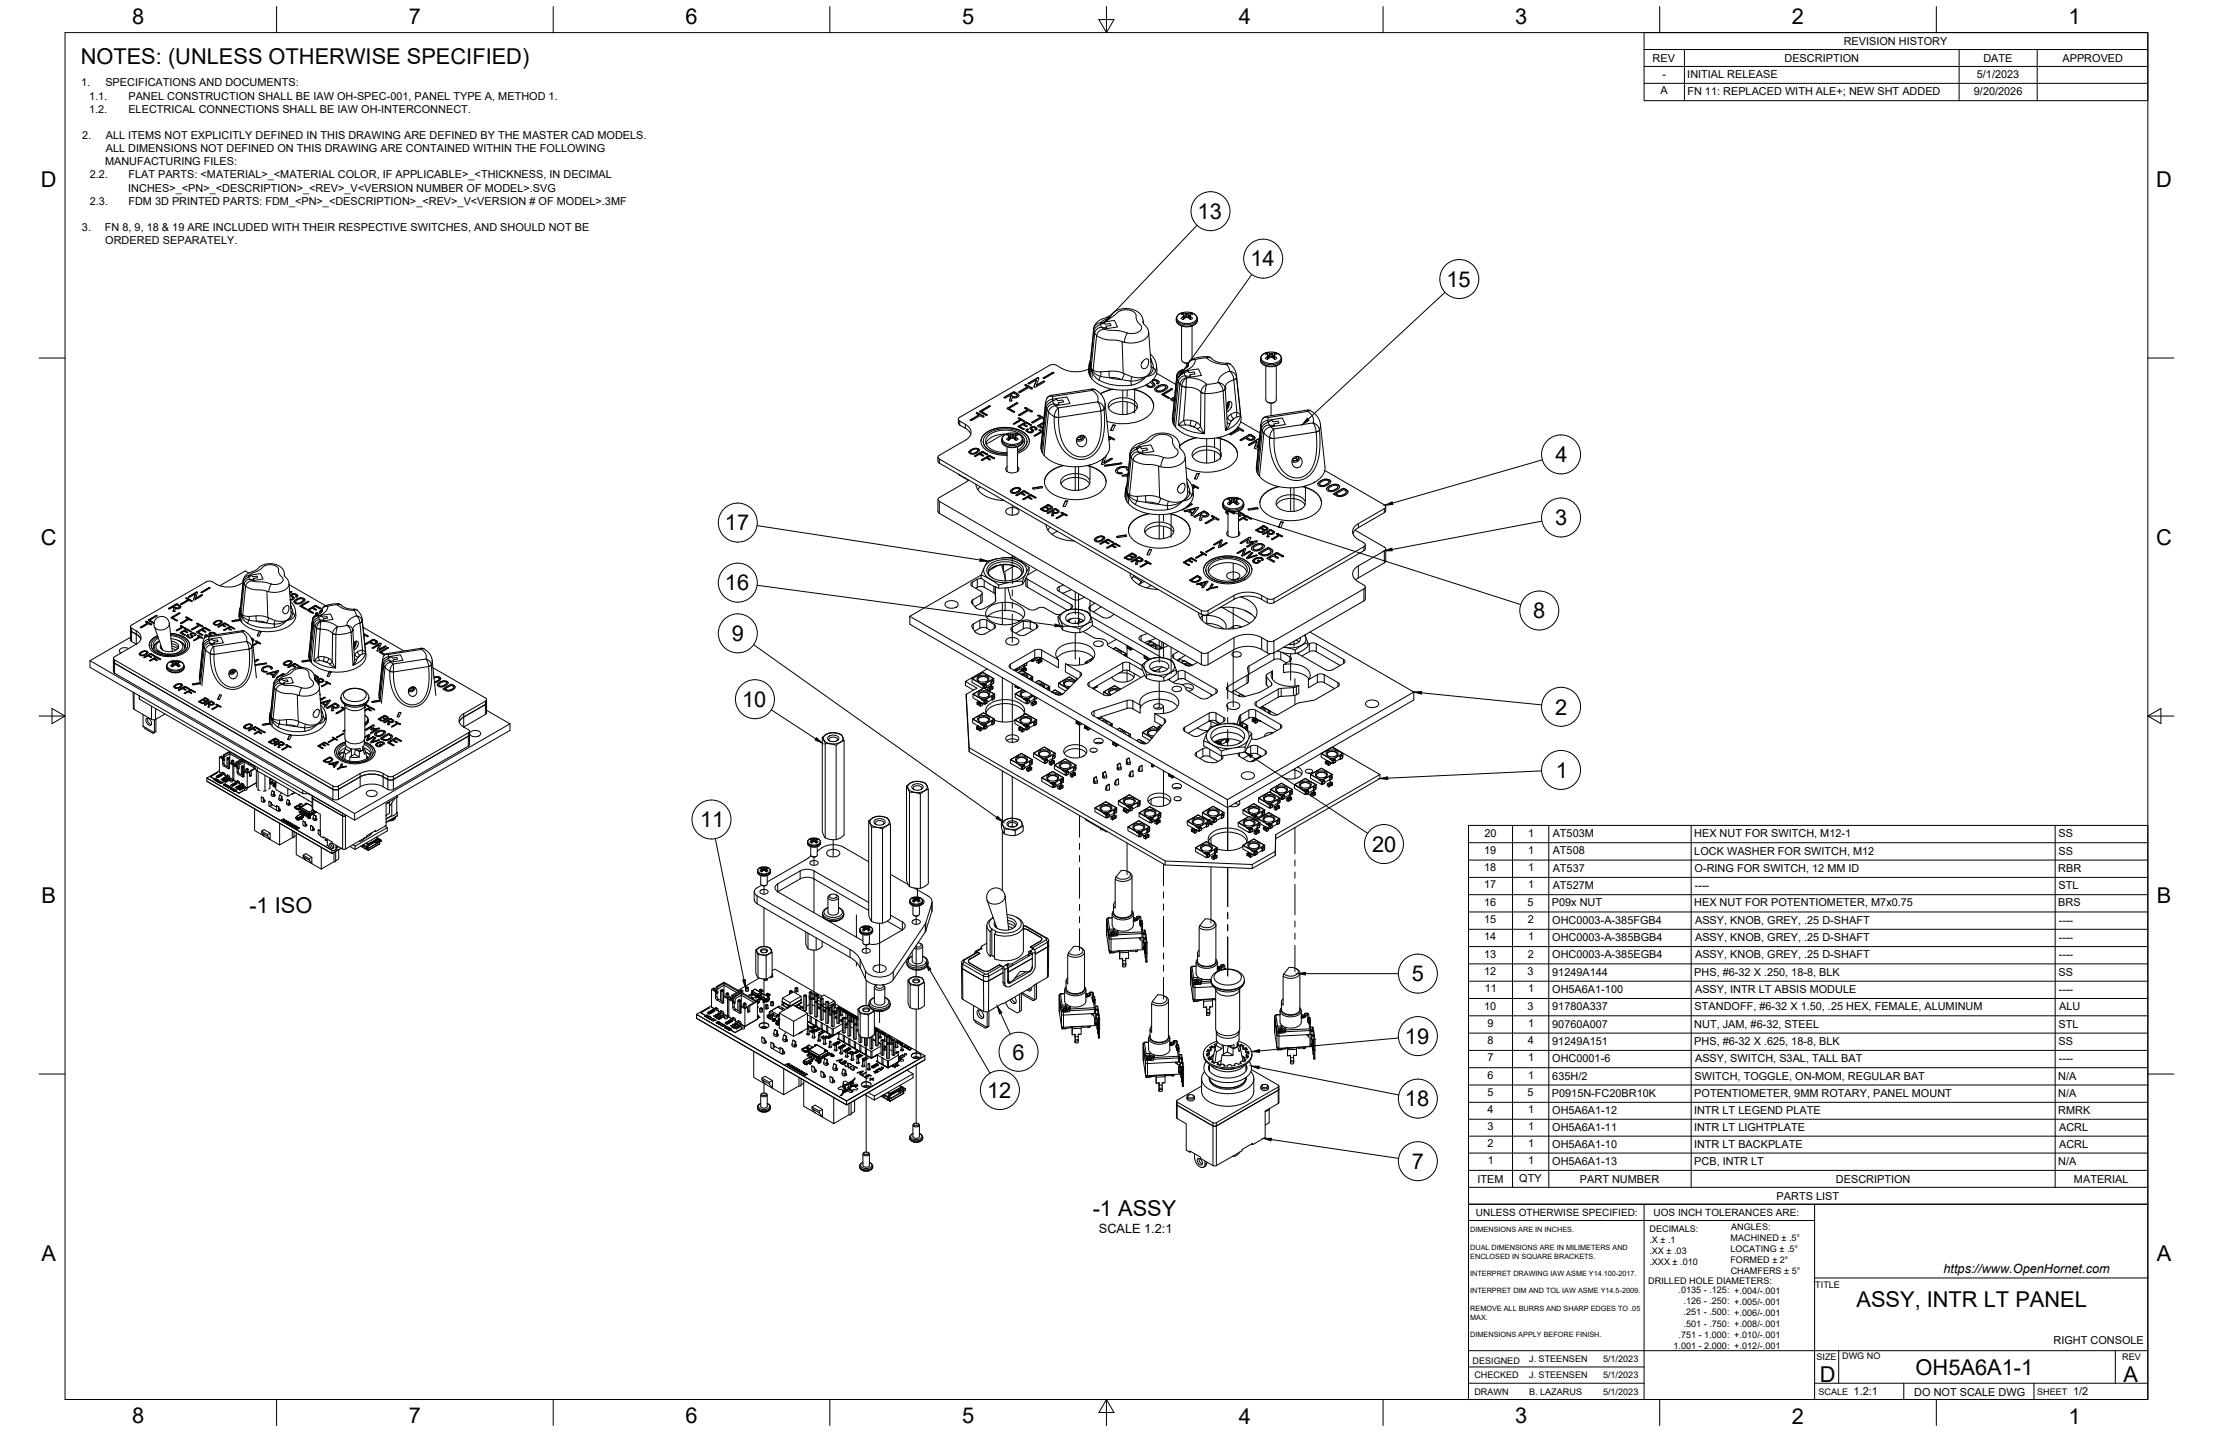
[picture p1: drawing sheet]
<svg xmlns="http://www.w3.org/2000/svg" width="864mm" height="559mm" viewBox="0 0 864 559" stroke-linecap="round" stroke-linejoin="round" font-family="sans-serif">
<defs><g id="words">
<g font-size="8.5">
<text x="51.6" y="9.4">8</text>
<text x="159.5" y="9.4">7</text>
<text x="267.5" y="9.4">6</text>
<text x="375.4" y="9.3">5</text>
<text x="483.4" y="9.4">4</text>
<text x="591.3" y="9.4">3</text>
<text x="699.3" y="9.4">2</text>
<text x="807.2" y="9.4">1</text>
<text x="31.5" y="25">NOTES: (UNLESS OTHERWISE SPECIFIED)</text>
<text x="16" y="72.9">D</text>
<text x="841.4" y="72.9">D</text>
<text x="467.4" y="85.4">13</text>
<text x="487.9" y="104">14</text>
<text x="564.5" y="111.9">15</text>
<text x="607" y="180.4">4</text>
<text x="282.9" y="207">17</text>
<text x="606.8" y="205">3</text>
<text x="16" y="212.6">C</text>
<text x="841.4" y="212.6">C</text>
<text x="282.9" y="230.4">16</text>
<text x="598.3" y="241.3">8</text>
<text x="285.5" y="250.2">9</text>
<text x="289.6" y="275.9">10</text>
<text x="606.9" y="278.9">2</text>
<text x="607.1" y="303.5">1</text>
<text x="273.2" y="322.9">11</text>
<text x="535.4" y="332.4">20</text>
<text x="16.2" y="352.3">B</text>
<text x="841.7" y="352.3">B</text>
<text x="97.3" y="356.2">-1 ISO</text>
<text x="550.9" y="382.9">5</text>
<text x="548.3" y="407.3">19</text>
<text x="395.1" y="413.4">6</text>
<text x="385.2" y="428.4">12</text>
<text x="548.3" y="431.7">18</text>
<text x="550.9" y="456.2">7</text>
<text x="426.4" y="474.6">-1 ASSY</text>
<text x="16.2" y="492">A</text>
<text x="841.7" y="492">A</text>
<text x="724.5" y="510">ASSY, INTR LT PANEL</text>
<text x="710.1" y="539.1">D</text>
<text x="747.6" y="536.7">OH5A6A1-1</text>
<text x="828.7" y="539.1">A</text>
<text x="51.6" y="555.5">8</text>
<text x="159.5" y="555.5">7</text>
<text x="267.5" y="555.5">6</text>
<text x="375.4" y="555.4">5</text>
<text x="483.4" y="555.5">4</text>
<text x="591.3" y="555.5">3</text>
<text x="699.3" y="555.5">2</text>
<text x="807.2" y="555.5">1</text>
</g>
<g font-size="5">
<text x="428.8" y="481.2">SCALE 1.2:1</text>
<text x="758.4" y="496.8">https://www.OpenHornet.com</text>
</g>
<g font-size="4.3">
<text x="719.5" y="17.6">REVISION HISTORY</text>
<text x="644.9" y="24.2">REV</text>
<text x="696.4" y="24.2">DESCRIPTION</text>
<text x="774" y="24.2">DATE</text>
<text x="804.9" y="24.2">APPROVED</text>
<text x="31.7" y="33.7">1.</text>
<text x="41.1" y="33.7">SPECIFICATIONS AND DOCUMENTS:</text>
<text x="648.7" y="30.2">-</text>
<text x="658.5" y="30.6">INITIAL RELEASE</text>
<text x="771.5" y="30.3">5/1/2023</text>
<text x="34.7" y="38.9">1.1.</text>
<text x="50.1" y="38.9">PANEL CONSTRUCTION SHALL BE IAW OH-SPEC-001, PANEL TYPE A, METHOD 1.</text>
<text x="648" y="36.9">A</text>
<text x="658.5" y="37.2">FN 11: REPLACED WITH ALE+; NEW SHT ADDED</text>
<text x="770.3" y="36.9">9/20/2026</text>
<text x="34.7" y="44">1.2.</text>
<text x="50.1" y="44">ELECTRICAL CONNECTIONS SHALL BE IAW OH-INTERCONNECT.</text>
<text x="32" y="54.2">2.</text>
<text x="41.3" y="54.2">ALL ITEMS NOT EXPLICITLY DEFINED IN THIS DRAWING ARE DEFINED BY THE MASTER CAD MODELS.</text>
<text x="41.3" y="59.3">ALL DIMENSIONS NOT DEFINED ON THIS DRAWING ARE CONTAINED WITHIN THE FOLLOWING</text>
<text x="41" y="64.5">MANUFACTURING FILES:</text>
<text x="35.1" y="69.6">2.2.</text>
<text x="50.1" y="69.6">FLAT PARTS: &lt;MATERIAL&gt;_&lt;MATERIAL COLOR, IF APPLICABLE&gt;_&lt;THICKNESS, IN DECIMAL</text>
<text x="50" y="74.7">INCHES&gt;_&lt;PN&gt;_&lt;DESCRIPTION&gt;_&lt;REV&gt;_V&lt;VERSION NUMBER OF MODEL&gt;.SVG</text>
<text x="35.1" y="79.9">2.3.</text>
<text x="50.1" y="79.9">FDM 3D PRINTED PARTS: FDM_&lt;PN&gt;_&lt;DESCRIPTION&gt;_&lt;REV&gt;_V&lt;VERSION # OF MODEL&gt;.3MF</text>
<text x="32" y="90.1">3.</text>
<text x="41" y="90.1">FN 8, 9, 18 &amp; 19 ARE INCLUDED WITH THEIR RESPECTIVE SWITCHES, AND SHOULD NOT BE</text>
<text x="41.1" y="95.2">ORDERED SEPARATELY.</text>
<text x="579.3" y="326.4">20</text>
<text x="596.3" y="326.4">1</text>
<text x="605.9" y="326.7">AT503M</text>
<text x="661.1" y="326.7">HEX NUT FOR SWITCH, M12-1</text>
<text x="803.3" y="326.7">SS</text>
<text x="579.1" y="333.2">19</text>
<text x="596.3" y="333.2">1</text>
<text x="605.9" y="333.4">AT508</text>
<text x="661.2" y="333.5">LOCK WASHER FOR SWITCH, M12</text>
<text x="803.3" y="333.5">SS</text>
<text x="579.1" y="339.9">18</text>
<text x="596.3" y="339.9">1</text>
<text x="605.9" y="340.2">AT537</text>
<text x="661.3" y="340.2">O-RING FOR SWITCH, 12 MM ID</text>
<text x="803.2" y="340.2">RBR</text>
<text x="579.2" y="346.7">17</text>
<text x="596.3" y="346.7">1</text>
<text x="605.9" y="346.9">AT527M</text>
<text x="661.4" y="346.9">----</text>
<text x="803.3" y="347">STL</text>
<text x="579.2" y="353.4">16</text>
<text x="596.1" y="353.4">5</text>
<text x="605.6" y="353.7">P09x NUT</text>
<text x="661.1" y="353.7">HEX NUT FOR POTENTIOMETER, M7x0.75</text>
<text x="803.2" y="353.7">BRS</text>
<text x="579.1" y="360.2">15</text>
<text x="596.2" y="360.2">2</text>
<text x="605.7" y="360.5">OHC0003-A-385FGB4</text>
<text x="661.5" y="360.5">ASSY, KNOB, GREY, .25 D-SHAFT</text>
<text x="803.4" y="360.4">----</text>
<text x="579.2" y="366.9">14</text>
<text x="596.3" y="366.9">1</text>
<text x="605.7" y="367.2">OHC0003-A-385BGB4</text>
<text x="661.5" y="367.2">ASSY, KNOB, GREY, .25 D-SHAFT</text>
<text x="803.4" y="367.2">----</text>
<text x="579.2" y="373.7">13</text>
<text x="596.2" y="373.7">2</text>
<text x="605.7" y="374">OHC0003-A-385EGB4</text>
<text x="661.5" y="374">ASSY, KNOB, GREY, .25 D-SHAFT</text>
<text x="803.4" y="374">----</text>
<text x="579.2" y="380.4">12</text>
<text x="596.1" y="380.4">3</text>
<text x="605.7" y="380.7">91249A144</text>
<text x="661.2" y="380.7">PHS, #6-32 X .250, 18-8, BLK</text>
<text x="803.3" y="380.7">SS</text>
<text x="579.4" y="387.2">11</text>
<text x="596.3" y="387.2">1</text>
<text x="605.7" y="387.5">OH5A6A1-100</text>
<text x="661.5" y="387.5">ASSY, INTR LT ABSIS MODULE</text>
<text x="803.4" y="387.5">----</text>
<text x="579.2" y="394">10</text>
<text x="596.1" y="394">3</text>
<text x="605.7" y="394.2">91780A337</text>
<text x="661.3" y="394.3">STANDOFF, #6-32 X 1.50, .25 HEX, FEMALE, ALUMINUM</text>
<text x="803.5" y="394.2">ALU</text>
<text x="580.5" y="400.7">9</text>
<text x="596.3" y="400.7">1</text>
<text x="605.7" y="401">90760A007</text>
<text x="661.2" y="401">NUT, JAM, #6-32, STEEL</text>
<text x="803.3" y="401">STL</text>
<text x="580.5" y="407.5">8</text>
<text x="596.2" y="407.5">4</text>
<text x="605.7" y="407.7">91249A151</text>
<text x="661.2" y="407.8">PHS, #6-32 X .625, 18-8, BLK</text>
<text x="803.3" y="407.8">SS</text>
<text x="580.5" y="414.2">7</text>
<text x="596.3" y="414.2">1</text>
<text x="605.7" y="414.5">OHC0001-6</text>
<text x="661.5" y="414.5">ASSY, SWITCH, S3AL, TALL BAT</text>
<text x="803.4" y="414.5">----</text>
<text x="580.5" y="421">6</text>
<text x="596.3" y="421">1</text>
<text x="605.8" y="421.3">635H/2</text>
<text x="661.3" y="421.3">SWITCH, TOGGLE, ON-MOM, REGULAR BAT</text>
<text x="803.2" y="421.3">N/A</text>
<text x="580.5" y="427.7">5</text>
<text x="596.1" y="427.7">5</text>
<text x="605.6" y="428">P0915N-FC20BR10K</text>
<text x="661.2" y="428">POTENTIOMETER, 9MM ROTARY, PANEL MOUNT</text>
<text x="803.2" y="428">N/A</text>
<text x="580.5" y="434.5">4</text>
<text x="596.3" y="434.5">1</text>
<text x="605.7" y="434.8">OH5A6A1-12</text>
<text x="661.1" y="434.8">INTR LT LEGEND PLATE</text>
<text x="803.2" y="434.7">RMRK</text>
<text x="580.5" y="441.1">3</text>
<text x="596.3" y="441.1">1</text>
<text x="605.7" y="441.4">OH5A6A1-11</text>
<text x="661.1" y="441.4">INTR LT LIGHTPLATE</text>
<text x="803.5" y="441.4">ACRL</text>
<text x="580.5" y="447.7">2</text>
<text x="596.3" y="447.7">1</text>
<text x="605.7" y="448">OH5A6A1-10</text>
<text x="661.1" y="448">INTR LT BACKPLATE</text>
<text x="803.5" y="448">ACRL</text>
<text x="580.6" y="454.3">1</text>
<text x="596.3" y="454.3">1</text>
<text x="605.7" y="454.6">OH5A6A1-13</text>
<text x="661.2" y="454.6">PCB, INTR LT</text>
<text x="803.2" y="454.6">N/A</text>
<text x="576.5" y="461.5">ITEM</text>
<text x="592.9" y="461.4">QTY</text>
<text x="616.5" y="461.5">PART NUMBER</text>
<text x="716.4" y="461.5">DESCRIPTION</text>
<text x="809.3" y="461.5">MATERIAL</text>
<text x="693.3" y="468.1">PARTS LIST</text>
<text x="801.4" y="524.4">RIGHT CONSOLE</text>
<text x="723.4" y="544.5">1.2:1</text>
<text x="747" y="544.7">DO NOT SCALE DWG</text>
<text x="809" y="544.5">1/2</text>
</g>
<g font-size="3.9">
<text x="576" y="474.6">UNLESS OTHERWISE SPECIFIED:</text>
<text x="645.3" y="474.7">UOS INCH TOLERANCES ARE:</text>
</g>
<g font-size="3.5">
<text x="643.7" y="485">.X ± .1</text>
<text x="643.7" y="480.8">DECIMALS:</text>
<text x="675.3" y="484.3">MACHINED ± .5°</text>
<text x="675.6" y="480">ANGLES:</text>
<text x="643.7" y="489.3">.XX ± .03</text>
<text x="675.3" y="488.6">LOCATING ± .5°</text>
<text x="643.7" y="493.5">.XXX ± .010</text>
<text x="675.3" y="492.8">FORMED ± 2°</text>
<text x="675.4" y="497.1">CHAMFERS ± 5°</text>
<text x="643.2" y="501.1">DRILLED HOLE DIAMETERS:</text>
<text x="708.4" y="502.7">TITLE</text>
<text x="655" y="504.4">.0135 - .125: +.004/-.001</text>
<text x="657" y="508.8">.126 - .250: +.005/-.001</text>
<text x="657" y="513.2">.251 - .500: +.006/-.001</text>
<text x="657" y="517.7">.501 - .750: +.008/-.001</text>
<text x="653.1" y="526.5">1.001 - 2.000: +.012/-.001</text>
<text x="655" y="522.1">.751 - 1.000: +.010/-.001</text>
<text x="574.6" y="532.3">DESIGNED</text>
<text x="596.7" y="531.6">J. STEENSEN</text>
<text x="625.6" y="531.6">5/1/2023</text>
<text x="708.9" y="530.9">SIZE</text>
<text x="718.9" y="530.5">DWG NO</text>
<text x="828.2" y="530.9">REV</text>
<text x="575.4" y="537.9">CHECKED</text>
<text x="596.7" y="537.9">J. STEENSEN</text>
<text x="625.6" y="537.9">5/1/2023</text>
<text x="575.4" y="544.3">DRAWN</text>
<text x="596.7" y="544.3">B. LAZARUS</text>
<text x="625.6" y="544.3">5/1/2023</text>
<text x="709.6" y="544.2">SCALE</text>
<text x="795" y="544.2">SHEET</text>
</g>
<g font-size="2.8">
<text x="573.7" y="480.9">DIMENSIONS ARE IN INCHES.</text>
<text x="573.7" y="487.7">DUAL DIMENSIONS ARE IN MILIMETERS AND</text>
<text x="573.7" y="491.1">ENCLOSED IN SQUARE BRACKETS.</text>
<text x="573.7" y="497.9">INTERPRET DRAWING IAW ASME Y14.100-2017.</text>
<text x="573.7" y="504.7">INTERPRET DIM AND TOL IAW ASME Y14.5-2009.</text>
<text x="573.7" y="511.6">REMOVE ALL BURRS AND SHARP EDGES TO .05</text>
<text x="573.7" y="514.9">MAX.</text>
<text x="573.7" y="521.8">DIMENSIONS APPLY BEFORE FINISH.</text>
</g>
</g></defs>
<!-- layer: Visible -->
<g fill="none" stroke="#000" stroke-width=".39">
<path d="M446.1 125.9l1.7 2.2 .4 1.4 1 13.6M446.1 126.1l-.2-2-1.3-1.9-1.9-1.2-2.6-.6-2 .1-2.2 .6-2.9 2.2-4.3 2-1.2 1.1-.7 1.7-1.4 13.9M448.9 138.2l1.8 2.3 .7 3.6M459.6 123l.8-.6a5.8 5.8 0 0 1 6.2 .6l.7 1.3-.4 1.7-1.4 1.1-2.2 .5-2.2-.4-1.6-1-.5-1.8zM460.9 122.6l.8 .2M461.1 127.2v13.3a2.11 2.11 0 0 0 2.7 1.1M461.7 122.8h.1M461.7 123.5l-.8 .7M461.7 122.2l.2 .7M461.7 122.1l.9 .2M461.7 122.1l-.8 .5M461.7 122.8l.2 .2"/>
<path d="M461.9 123l-.2 .5M461.9 123.1l.2 1.3M462 123.9l.1 .2M462.1 124.1l.2 .1M462.1 124.1h.1M462.6 122.3h1.1M463.1 123.8h.1M463.1 123.7l-.5 .2a1 1 0 0 1-1.7 .3M463.2 123.7l.5 .2M463.7 123.9h.1M463.7 122.3h.1M463.8 123.9l.8 .8 .8-.5"/>
<path d="M464.2 124.1l-.2 .1M464.2 124.1h.1M464.2 123.9v.2M464.4 123l.2 .4M464.4 123.1l-.2 1.3M464.6 122.8l-.2 .2M464.6 123.4v.1M464.6 122.1l-.9 .2M464.6 122.2l-.2 .7M464.6 122.1l.8 .5M464.6 123.5l.8 .7M464.6 122.8h.1"/>
<path d="M465.2 127.2v12.9M465.4 122.6l-.8 .2M492.4 138.7l.8-.7a5.7 5.7 0 0 1 6.3 .5l.6 1.1-.3 2-1.3 1-2.5 .5-2-.3-1.7-1.1-.4-1.9zM494.6 137.7l-.8 .5 1 .4M494.8 138.7l-1 1.1 .8 .5 .8-.8M494.8 138.7h.1M494.8 138.6l.2 1.3M494.9 139.5l.2 .3M495 139.7h.1M495.4 137.9l-.8-.2 .1 .8M495.4 137.8l.1 .1M495.4 139.5h1.2"/>
<path d="M495.5 137.9h1.1M495.5 139.5h-.1M496.6 139.5h.1M496.6 137.8v.1M496.6 137.9l.9-.2-.2 .8M497.1 139.7h.1M497.1 139.5l-.2 .3M497.2 138.6h.1M497.2 138.6l-.1 1.3M497.2 138.7l.2 .3M497.4 138.3l-.2 .3M497.4 139h.1"/>
<path d="M497.5 137.7l.8 .5-.8 .1M497.5 139l.8 .8-.3 .2-.5 .3-.9-.8M497.5 138.3l-.1 .1M385.9 158.5h.5M385.9 158.5l-3.6 2.2M386.4 158.4v.2M391.8 155.1l3.8-2.2 1.6 .8 .4 .6-.3 .6-.8 .4-1.5-.2-.5 1.5-.5-.2 .4-1.6-.6-.3-1.5 .9zM391.9 155.1h.1M392 155h.1M393.1 159.3l3.5-2.1 .6 .1-3.4 2.1 2.1 1.2-.1 .3zM393.2 159.3l-.2 .1M393.8 159.4l2.1 1.3"/>
<path d="M394 156.3v.1M394.3 154.2l1.4-.8 1.1 .7-.2 .7M394.4 154.8l-.4 1.6M394.7 156.4h.1M395.3 153v.1M396.6 157.2l.6 .2M396.6 157.3l-3.4 1.9M396.6 154.7l-1 .2M396.9 154.3l-.4 .6-.7 .1-1.5-.8 1.3 .7M397 153.6v.1M397.6 154.4l-.3-.5-1.7-.9-3.8 2.2M397.8 152.9l-.2 .1"/>
<path d="M399.9 159.2l.6-.1 2.4 1.5-.5 .2-1-.6-3.3 1.9h-.5l3.3-2.2zM399.9 150.3l.7-.1 2.3 1.5-.5 .1-1-.5-3.2 1.9-.5-.1v-.2l3.2-1.9zM400 159.1l2.7 1.4M400 159.2l-.1 .1M400 150.2l2.8 1.3M400 150.2l-.1 .1M400.9 159.9l-3.2 1.9M400.9 151l-3.1 1.8M400.9 151h.1M401.2 149.6l3.8-2.2 .4 .3-.9 2.6 2.7-1.6 .5 .2-3.7 2.3-.5-.3 1-2.7-2.8 1.6zM401.2 149.6v.1M402.8 151.4l.1 .3"/>
<path d="M403.5 150.9v.1M404.5 148.2l-1 2.7M404.7 147.6l-3.5 2M404.9 147.4l.4 .1M404.9 147.5h-.2M405.3 147.4l.1 .2M407 148.8l.7 .1M407 148.9l-2.5 1.4M407.1 147.5l3.7-2.2 .5 .1-3.8 2.3zM407.1 147.6h.1M408.9 155l1-.7 16.4-2.5 .9 .1 1.4 1 1.5 1.5 1 2.1 1.9 17.4a6.8 6.8 0 0 1-4.6 6.4 19.9 19.9 0 0 1-20.3-1.9l-1.5-2.1-.4-2.4 1.8-16.6zM410.9 145.3l.3 .1"/>
<path d="M410.9 145.4l-3.8 2.1M411.2 145.4l.1 .1M411.2 145.4h.1M424.9 144a12.8 12.8 0 0 1-13-1.6l-1.4-.1-.8 .2-35.2 20.3a.78 .78 0 0 0-.5 .8 .78 .78 0 0 0 .5 .7l2.2 1.3M425.5 140.6l-.5 1.6-.2 2.5a6.8 6.8 0 0 0 4.7 5.7 20.5 20.5 0 0 0 19.4-1.3 5.7 5.7 0 0 0 2.6-5M432.6 159.2a7.1 7.1 0 0 1 8.3-2.1l2.1 1.1 .7 1M433.4 156.6a8.2 8.2 0 0 1 10 .5 2.63 2.63 0 0 1-2 4.1 8.2 8.2 0 0 1-8.4-1.3 2.18 2.18 0 0 1 .4-3.3zM434.1 151.9l-2.9 .8-1.8 .9 4.9-1.7M442.1 151.9a9.4 9.4 0 0 1 8 5.8l.1 .7M442.2 151.9a9.2 9.2 0 0 1 7.9 5.7 5.9 5.9 0 0 1-4.3 6.2 19.5 19.5 0 0 1-13.8 .6M445.9 141l-.4 .7M446.2 140.8l1.4-.8 .6 .9-.4 2-1.2 1-.9-.3-.4-.8 .2-1z"/>
<path d="M447.7 150l.1 .3M447.8 150.2l.6 .5M448.4 150.6l.2 .2M449 149.1h.1M449 149.1l1 1-.3 .6h-1.1l-.9-.5v-.3M449.7 149v.2M449.7 150.7h-1.1M449.7 149.1l1 1.2M449.8 148.3l1.7 .1M449.9 148.2h.9l1.1 .4 .4 .4-.1 .5-.6 .3-.1-.9-1.3-.4-.5 .5 .9 .9 .1 .5-.6 .6-1.6 .2-1.4-.9M450 150.3l-.3 .3M451 151.3l1.5-.9 1.2-.3 1.4 .2 .6 .7-.3 .7-.6 .5-2.2 .8-1.1-.1-.7-.4-.2-.6z"/>
<path d="M451.3 152l.5 .6h1.2l1.4-.7 .6-.8-.9 1M451.3 145.7l7.6 4.3M451.5 149.6l-.1 .1M451.5 148.4l.4 .3M451.7 149.2l-.2 .3M451.8 150.7v.1M451.9 148.6v.1M451.9 148.7l.5 .5M453.4 153.9l3.6-2.1h.6l-3.5 2.2 2.2 1.2-.1 .2zM453.6 153.9l-.2 .1M453.8 150.1v.1M454.1 152.1l-1.7 .6"/>
<path d="M454.1 154l2.2 1.2M455 151.1l-.3-.4-.8-.2-1.9 .7-.7 .9 .3 .4 .8 .1M455.2 150.5l-2.1-.2-1.5 .6-1 1M455.2 150.5l.5 .5M455.2 150.4v.1M456.9 155.8l-.1 .1M457 151.8l.6 .1M457 151.9l-3.4 1.9M457.6 155.9l.6 .4M458.3 155.5l-.7 .4 .6 .3M458.4 154.9l-1.5 .8M458.4 154.9l-1.6 1 1.4 .9"/>
<path d="M461.7 141.3l.4 .2M462.1 141.5l1.7 .2M463.7 142.7l-1.2 1.2-2.5 1.1-.7 1.5M465.2 140.1l3.2-.8 3.2-.1 3 1.9 2.2 .5 2.7 .2 1.3 .9 1 1.5 .7 1.9 1.8 16.9a6.8 6.8 0 0 1-4.6 6.3 19.9 19.9 0 0 1-20.3-1.8l-1.4-1.9-.5-2 1.8-17.1M465.2 140.1l-1.3 1.2-.3 1.6M478.1 151.4h.1M478.1 151.4v.2M478.1 151.7l.8 13.3M478.7 159.5h.1M478.8 158.2l.5 .1M479.1 157.2h.2M479.2 157.1l.1 .1"/>
<path d="M479.2 157l1-.3 .5 .5v.8l-.8 1.8-.9 .8-.3-1.8zM479.3 158.3l-.6 1.2M479.3 157.2v1.1M479.6 156.7a3.8 3.8 0 0 1-.9 3.3M479.7 157v.1M494 142.8v13.3a2.36 2.36 0 0 0 4.1 0v-13.3M494.6 156.9l.4 .2M497.5 156.9l-1.2 .4-1.3-.2M366 178.4l.1 1.8 .5 .5 102.2 59.1M374 165.1l.3 .6 2.4 1.4M374 163.6v1.5M376.7 171.8l-10.1 5.9-.5 .5 .1 .7 102.6 59.3"/>
<path d="M376.7 165.6a3.3 3.3 0 0 1 2.3 3.1 3.3 3.3 0 0 1-2.3 3.1M376.7 167.1l1.4 1.1 .7 1.3M378.1 176.3v.1M378.4 176l1-.8 1.3-.3 1.1 .2 .4 .5-.5 .8-1.9 .8-1.4-.3-.3-.4zM378.7 176.5l.4 .4h1.1l1.1-.6 .3-.6-.7 .9M378.7 176.4v.1M379.1 175.4v.1M380.4 177.9l2.9-1.7 2.2 1.1-.4 .2-1.7-.9-.8 .4 1.2 .7-.1 .3-1.5-.7-1.4 .8zM380.7 174.9v.1M380.9 176.5l-1.3 .5-.7-.1M381 161.2l.6-.1 2.4 1.5-.6 .2-.9-.6-3.3 1.9h-.5v-.3l3.3-1.9zM381 161.3l.5-.1 2.3 1.3"/>
<path d="M381.6 175.7l-.7-.5-1.1 .3-1 .8 .1 .5M381.8 175.2l-1.9-.1-1.2 .6-.6 .8M381.8 175.2l.4 .6M381.8 175.1v.1M382 161.9l-3.4 2.1M382.2 175.6v.1M382.3 160.6l3.7-2.2 .5 .1-3.5 2.1 2.2 1.2-.1 .3-.5-.1zM382.6 177l1.2 .9M382.8 172.3a6.3 6.3 0 0 1 5.5-4.9 13.3 13.3 0 0 1 12.5 2.6l.9 2.3M383 179.5l3.1-1.8 2.1 1.2-.4 .1-1.7-.9-.8 .5 1.1 .6v.3l-1.5-.7-1.5 .9zM383 160.6l2.2 1.3M383 179.5h.1"/>
<path d="M383.1 176.3l.6 .1M383.1 176.3l-2.8 1.7M383.7 172.2a6 6 0 0 0 5.8 4.8l3.5 .1a9.2 9.2 0 0 1-9.1-3.8 4.2 4.2 0 0 1 3.2-5 12.5 12.5 0 0 1 12.7 1.7 3.6 3.6 0 0 1-1.7 5.8l-1 .5M383.7 176.3l1.6 1M383.8 162.4l.2 .2M385.3 178.6l1.2 .8M385.3 177.2l.2 .2M385.8 177.8h.6l1.6 1M385.8 177.9l-2.8 1.6M388 178.8l.2 .1M391.7 169.4l-6.8 4M392.7 169.4a7.9 7.9 0 0 0-8 3.6"/>
<path d="M392.8 169.8l.8 .1M393 174.4v9.6M393.6 169.3l.1 .8M393.6 169.3l.8 .1M393.6 169.9h.1M393.6 169.3l-.8 .4M393.6 169.9l.2 .3M393.6 170.6l-.8 .8 .2 .2 .6 .3 .8-.8M393.8 170.2l-.2 .4M393.8 170.2l.2 1.3M393.9 171.1l.1 .1M394 171.2l.1 .1"/>
<path d="M394 171.2h.1M394.4 169.4h.1M394.5 171.1h-.1M394.5 169.4l.5 .1M395 169.5h.1M395.6 169.4l-.5 .1M395.7 169.4h-.1M396.1 171.2h.1M396.1 171.2l-.2 .1M396.1 171.1v.1M396.2 170.2l-.1 1.3M396.3 170.2l.2 .4"/>
<path d="M396.4 169.1l1.2 .4 1.1 .8 .4 .8v1.2l-.9 1.5-2 .8-3-.2-1.9-1.1-.4-.8 .1-1.4 .4-.8 .8-.7a5.8 5.8 0 0 1 4.2-.5M396.5 170.6h.1M396.5 169.9l-.3 .3M396.5 169.3l-.2 .8M396.5 169.3l.8 .4-.8 .2M396.5 170.6l.8 .8a1.01 1.01 0 0 1-1.7-.3h-1.1M396.5 169.9h.1M396.5 169.3l-.8 .1M397.1 174.4v9.6M397.1 176.9a5.2 5.2 0 0 0 4.5-5.4 7.8 7.8 0 0 0-7.3-4.6 11.9 11.9 0 0 0-11 3.5 3.9 3.9 0 0 0 1.9 5.4l1.8 1 2.3 .6 3.7 .3M397.1 175.6a3.3 3.3 0 0 0 1.7-5.6 10.8 10.8 0 0 0-13.6 .6 3.3 3.3 0 0 0 1.8 4.8l2.8 1 3.2 .2M397.3 166.4l3-1.7 2.1 1.1-.4 .2-1.6-1-.8 .5 1.1 .9-1.5-.7-1.2 .8 1.6 .9-.1 .2z"/>
<path d="M397.3 163.2h.5l1.9 1.1-.4 .1-.8-.4-2.7 1.6-.3-.1 2.6-1.7zM397.4 163.1l2.2 1.1M397.4 163.2l-.1 .1M397.6 161.9l-.1 .1M397.7 161.9h-.1M398 166.5l1.6 .9M398.1 163.9l-2.6 1.5M398.1 163.8v.1M399.2 171.9l.6 1.1M399.6 165.5l1.2 .8M399.6 164.1l.1 .2M400.5 167.7l.7-.2-.2 .7 1.1 .4 .7-.4-.8-1 .3-.5 1.3-.2 1.1 .7-.6 .6-.1-.7-1.3-.2-.2 .3 .8 1.1-1 .6-1.7-.5-.2-.3z"/>
<path d="M400.8 172.2a4.6 4.6 0 0 1-3.7 4.2M400.9 168l.8 .6M401.2 167.4l.1 .2M401.2 167.5h-.5l-.3 .5M401.7 168.6h.9M402.3 166.7l-.3 .5M402.3 166.7h1.7M402.4 165.9l-2.1-1.2-3 1.8M402.5 167.2l.1 .1M402.5 167.1v.1M402.6 167.3l.5 .5M402.7 164.9h-.1"/>
<path d="M402.7 160.4l.1 .2M402.8 168.2l-.2 .3M402.8 164.8h-.1M403.1 167.7l.2 .5M403.6 169.9h.1M403.6 170v.1M404 167.6l-.1 .1M404 166.7l.3 .2M404.1 167.3l-.1 .3M404.3 166.8v.1M404.3 166.9l.4 .5M405.1 162.1l2.3 1.1"/>
<path d="M405.1 162.1l-.1 .1M405.5 167.9l.3-.1 1 .5-1.2-.6-.1 .2 .8 .5-2.7 1.7 3.2-1.4M406 162.9l-3.2 1.8M406.3 168.4l-2.6 1.5M407.1 165.4l-1.3 .8 1.2 .7-1.2-.7M407.2 164.8l-2.3 1.4 2 1.2M407.2 164.9l-2.3 1.3M407.4 163.1l-2.2-1.1-.2 .3 1 .6-3.4 2 .6 .2 3.3-2 .8 .5M420.2 171.3l.5 .3M420.3 171.1l.4 .5M420.4 170.9l.3 .7M420.5 170.7l1.1-.2 .5-.6-.4 .7 .4 .9"/>
<path d="M420.6 170.6l1.5-.7 1.5 .6 .5 1.7-.8 1.7-1.4 .4-1.2-.6-.6-1.6zM421.7 170.6l-1.2 .2M422.1 171.4l-1.4 .2M422.1 171.5l-1.4 .1M422.4 169.9l.3 .5M422.6 169.9l.1 .5M422.7 170.4l-.6 1M422.7 170.4l-.6 1.1M423.3 170.3a2.25 2.25 0 0 1-3.2 1.7M430.7 178.8l-.8 2.2M431.7 177.8h.1M431.7 177.7l-.9 2.8 2.6-1.6 .6 .2-3.9 2.2-.2-.3 .8-2.2"/>
<path d="M432.6 170.5l.8 .5-.7 .4M432.7 170.3l2.3 1.2-.4 .2-.8-.5-1 .6M432.7 170.3v.1M432.7 170.3l2.3 1.2M433.4 179l.7 .1M433.4 179l-2.6 1.5M433.4 171l-.7 .5M434.3 165.8l.9 .1-.9 2.2-.9-.2zM435.2 166l-.9-.2-.9 2.1M441 177l-1.4 13.6M441 176.8v.2M460.3 174.5l1.7 2.2 .5 1.4 1 13.6"/>
<path d="M460.4 174.7l-.4-2.3-1.7-2-2.4-1.2-3.6-.1-2.4 .7-3.1 2.3-3.8 1.7-1.4 1.5-.6 1.5M465.3 178.2a7.1 7.1 0 0 1 8.4-2.2l2 1.1 .8 1.1M466.2 175.5a8.2 8.2 0 0 1 9.9 .5 2.63 2.63 0 0 1-1.9 4.1 8.2 8.2 0 0 1-8.5-1.3 2.18 2.18 0 0 1 .5-3.3zM466.7 170.8a12.6 12.6 0 0 0-6.4 3.2 13.2 13.2 0 0 1 6.6-3.1M474.9 170.9a9.3 9.3 0 0 1 8 5.7v.8M475.1 170.8a9.4 9.4 0 0 1 7.7 5.5 6.1 6.1 0 0 1-4.6 6.6 19.2 19.2 0 0 1-15.4-.4M480 169.4v.1M480.2 169.4h-.2M483 166.8l2.1 1.2M483.1 166.7l2.2 1.4-.5 .2-1-.6-3.3 1.9h-.5l3.3-2.2-.6-.3M483.3 167.4l-3.1 1.9M484 171.7l3.7-2.2 1.6 .8 .5 .5-.3 .6-1.1 .5-1.2-.2-1.2-.7-1.6 .9z"/>
<path d="M484.1 171.7l-.1 .1M484.2 164.6l7.5 4.4M485.1 167.9l.2 .2M486.5 170.8l1.3-.8 1.2 .7-.2 .7M487.2 173.6h.1M488.8 171.3l-1.4 .1M489.1 170.9l-.5 .6h-.7l-1.4-.7 .9 .5M489.5 174.9h.1M489.6 170.5l.2 .4M489.6 170.6l-1.9-1-3.6 2M490.5 172.2l-1 2.6M490.7 171.5h.6"/>
<path d="M490.7 171.5l-3.5 2M490.8 175.5l-.1 .1M491 175.3l-.3 .2 .3 .3M491 175.4h-.2M491.2 173.9l-.7 .4M491.3 171.4l-.8 2.9 .7-.4M491.3 171.4h-.5l-3.6 2.2 .6 .2 2.7-1.6-1 2.7 .4 .2 1.2-.6M491.3 171.4l.1 .2M504.4 179.3l.4 .6M504.4 179.1l.4 .8M504.6 178.9l1-.2 .6-.6-.5 .7 .4 .9M504.7 178.8l1.4-.7 1.4 .5 .5 .9 .1 1-.7 1.5-1.4 .5-1.2-.6-.7-1.4z"/>
<path d="M505.7 178.8l-1.2 .2M506.1 179.7l-1.3 .2M506.4 178.1a1.03 1.03 0 0 1-.2 1.5l-.1 .1M506.7 178.1a1.41 1.41 0 0 1-.7 1.6 1.41 1.41 0 0 1-1.7-.2M507.4 178.5a2.25 2.25 0 0 1-3.2 1.7M366 194.9v4.7l.6 .7 102.2 59.1M374.1 185l2.6 1.7M376.7 188.3l-10.1 5.9-.5 .5 .1 .7 102.6 59.3M376.7 186.7l1.1 .8M378 187.3l-1.3 1M380.8 188.9a7.1 7.1 0 0 0 5.6 5.5l2.6 .6 2.9 .3M382.5 189.9l-1 1.2"/>
<path d="M392.8 198.8a3.2 3.2 0 0 1 4.8 .7 3 3 0 0 1-5.1 0zM393 182.1a1.23 1.23 0 0 0-.5 1.5 1.23 1.23 0 0 0 1.3 .8 3 3 0 0 0 3.8-1.2l-.5-1.1M393 183.7l-.2 .1M394.3 191.7h.1M394.5 191.3l1-.7 1.3-.4 1 .2 .6 .6-.8 .9-1.7 .7-1.3-.3-.3-.5zM394.9 191.8l.3 .5h1l1.2-.7 .4-.6-.7 .9M394.9 191.8h.1M395.2 190.7v.1M396.5 193.2l3.1-1.7 2 1.2-.4 .1-1.6-.9-.8 .5 1.1 .6v.3l-1.5-.7-1.5 .8zM396.5 193.3h.1M396.9 190.2v.1M397.1 191.8l-1.3 .5-.7-.1"/>
<path d="M397.1 183.7l.2 .1M397.8 191l-.6-.4-1.2 .2-1 .7 .1 .6M397.9 190.5l-.7-.2-1.3 .2-1.1 .6-.5 .7M397.9 190.5l.5 .6M397.9 190.5h.1M398.3 191h.1M398.8 192.4l1.2 .8M399.2 194.8l3-1.8 2.1 1.2-.4 .2-1.6-1-.9 .5 1.2 .7-.1 .2-1.4-.7-1.5 .9zM399.2 194.8v.1M399.3 191.6l.5 .1M399.3 191.7l-2.8 1.5M399.8 191.6l1.7 1"/>
<path d="M401.4 193.9l1.3 .8M401.5 192.5l.1 .2M402.9 190.4l3.7-.6 .3 .5-3.7 .6zM404.2 194.1l.1 .2M404.2 194.1l-1.7-1h-.5l-2.8 1.7M406 198.6l3.1-1.7 1.6 1v.5l-.7 .3a.46 .46 0 0 0-.5 0 .46 .46 0 0 0-.2 .5l-1.5 .4zM406.1 198.6l-.1 .1M406.6 189.8l.2 .6M406.6 189.9l-3.6 .6M406.7 198.8l1.1 .6 .9-.2 .2-.4M406.7 198.7l1.1-.7 1 .6-.2 .6M406.7 198.8l1.1 .5"/>
<path d="M408.2 197.8l.9-.5 1 .7-.1 .4M408.6 199.2l-.8 .2M409.4 198.7v.1M410 198.3l-.6 .2M410.2 198.2l-.8 .3-1.2-.7 1.2 .6M410.2 198.1v.1M410.4 197.7l-1.4-.7-2.9 1.5M410.4 197.6l.4 .5M410.7 199.5l1-.7 1 .6-.2 .6M410.7 199.9l-.3 1.2M411.5 198.5v.1M412.5 199.9l-.8 .2"/>
<path d="M412.7 199.6l-.3 .4-.6 .1-1.1-.6 1 .5M412.7 199.6h.1M412.9 199v.1M413.3 199.6l-.4-.5-1.2-.6-3 1.8M414 188.8a7.1 7.1 0 0 1 8.4-2.1l2 1.1 .8 1M414.8 181.7a8.6 8.6 0 0 0-7.2 6 6.8 6.8 0 0 0 5.5 6.2 17.8 17.8 0 0 0 16.8-2.2 4.8 4.8 0 0 0-.8-7.9l-2.1-1.3-2.6-.8M414.9 186.2a8.2 8.2 0 0 1 9.9 .5 2.63 2.63 0 0 1-1.9 4.1 8.2 8.2 0 0 1-8.5-1.3 2.18 2.18 0 0 1 .5-3.3zM415 181.7a8.9 8.9 0 0 0-7.3 5.6l-.1 .8M415.8 195.4l.9 .2-1 2.1-.9-.2zM415.8 195.4l.8 .2M415.8 195.5l-.9 2.1M424.2 181.7a8.9 8.9 0 0 1 7.4 5.6l.1 .8"/>
<path d="M429.9 181.1h.1M431 181.7l6.3-1 .5 .1-.3 .3-6.1 .8zM431.2 181.6l-.2 .2M435.4 183.7v.2M436.1 183.9l.3 .5M436.1 183.9h.1M436.3 182.5l2.6-.5 1.1 .4 .4 .4M436.3 182.5l-.7 .7-.2 .7 .3 .6 .9 .4 1.3-.1-1.4-.4-.4-.4 .3-.8 .9-.6 1.9-.1 .5 .3v.6h.6M436.3 182.6l-.9 1M436.4 184.4l1.4 .3M437.7 180.7l.1 .2M437.7 180.8l-6.5 .7"/>
<path d="M437.8 184.6l.1 .1M438 185.5l2.2-.6-2.3 .7 .2 .3 1-.2 1 .5M438 185.6l-.1 .1M438.2 182.1l-1.9 .4M438.2 182.1l1.7 .3M438.2 182v.1M439.7 183.1h.1M439.7 183.2v.1M439.7 183v.1M439.7 189.2l-.4 1.6-.3 2.4a6.8 6.8 0 0 0 4.7 5.8 20.5 20.5 0 0 0 19.5-1.3 5.7 5.7 0 0 0 2.5-5M439.9 182.3l.5 .6M440.1 185.7l-.3-.2 .3 .3"/>
<path d="M440.1 185.4l-.3 .1M460.2 189.6l-.5 .7M460.4 189.3l1.2-.7 .5 .1 .3 .6-.3 2-1.1 1.1-.9-.1-.6-.9 .2-1.1zM462.2 199.4l5-1.4 .5 .2-2.4 3-.5-.1 .4-.6-1.8-1-.9 .2zM462.2 199.4v.1M463.1 186.7l1.9 2.6 .7 3.4M463.3 197.5h.1M463.5 197.4l1.3-.8 .4 .2-3.5 2.2h-.6M464 199.3l2.6-.7-1.1 1.6-1.5-.9 1.5 .9M464.7 196.7v.1M464.7 196.8l-1.3 .7M465.1 196.7l.1 .1"/>
<path d="M465.1 196.7l-.4 .1M465.4 190.4l.7-.5-.8-.5 .4-.2 2 1.2-.3 .2-.9-.5-1 .7M465.4 189.3l2.2 1.1M465.4 189.3l-.1 .1M466.1 189.9l-.7 .5M466.6 198.6l-1.1 1.5M467.1 184.7l.9 .1-1 2.2-.9-.1zM467.1 184.7l.9 .2M467.1 184.8l-.9 2.1M467.1 198l.5 .1M467.1 198.1l-4.9 1.2M467.6 198.1l.1 .1"/>
<path d="M467.6 190.3l.1 .2M469.5 199.5v.1M477.7 195.3l.8-.6a5.7 5.7 0 0 1 6.2 .6l.7 1.4-.5 1.8-1.3 .9-2 .4-2.4-.3-1.5-.9-.6-1.1 .1-1.3zM478.4 199.9h.1M478.8 199.3l-.4 .8 .8 .6M478.8 199.3l-.4 .7M478.9 200h.1M479.8 194.4l.2 .8M479.8 195v.1M479.8 195.7l-.8 .8M479.8 194.4l-.8 .5 .8 .1M479.8 194.4l.9 .2"/>
<path d="M479.8 195.7v.1M479.8 195.1l.3 .3-.3 .3M480 195.4l.2 1.2M480.1 196.2l.1 .2M480.2 196.4l.2 .1M480.2 196.4h.1M480.7 196.2l-.9 .8-.8-.5M480.7 194.6h.1M480.7 194.6h.5M480.7 196.2h.1M481.2 194.6h.1M481.2 196h.1"/>
<path d="M481.2 196l-.5 .2M481.3 196l.5 .2M481.8 194.6h-.5M481.8 196.2h.1M481.9 194.6h-.1M481.9 196.2l.8 .8 .8-.5M482.3 196.4h.1M482.3 196.4l-.2 .1M482.3 196.2v.2M482.5 195.3v.1M482.5 195.3l-.2 1.3M482.5 195.4l1 1.1"/>
<path d="M482.7 195.7v.1M482.7 195.1l-.2 .2M482.7 194.4l-.2 .8M482.7 194.4l.8 .5-.8 .2M482.7 194.4l-.8 .2M483.3 199.5v9.6M483.3 199.9h.1M483.9 199.9l-.6-.1h.5l1.8 1.2M483.9 199.8l1.6 1M487 198.6l3.7-.6 .2 .5-3.6 .6zM490.3 182.2l2-17.7a2.41 2.41 0 0 1 1.9-2l16.1-2.5 .9 .1 1.5 1 1.4 1.5 1 2.1 2 17.5a6.8 6.8 0 0 1-4.7 6.3 19.9 19.9 0 0 1-20.2-1.9l-1.5-2.1-.4-2.3M490.7 198l.2 .6"/>
<path d="M490.7 198.1l-3.7 .6M498.1 197.1a7.1 7.1 0 0 1 8.4-2.2l2 1.1 .8 1.1M498.9 189.9a8.6 8.6 0 0 0-7.2 6 6.8 6.8 0 0 0 5.5 6.2 17.8 17.8 0 0 0 16.7-2.2 4.8 4.8 0 0 0-.7-7.9l-2.1-1.2-2.7-.9M499 194.5a8.2 8.2 0 0 1 9.9 .5 2.63 2.63 0 0 1-2 4 8.2 8.2 0 0 1-8.4-1.3 2.18 2.18 0 0 1 .5-3.2zM499.1 189.9a8.9 8.9 0 0 0-7.4 5.6l-.1 .8M508.3 189.9a8.9 8.9 0 0 1 7.3 5.6l.1 .8M513 188.2h.1M513 188.2v.1M513 188.2l-.3 .2M514.5 188.3l1.4-.9 1.3-.4 1.4 .2 .7 .7-.7 1.1-2.3 .9-1.7-.4-.4-.6zM514.9 188.9l.5 .6h1.1l1.6-.8 .5-.8-.9 1.1-1.6 .6M515.4 187.6v.1"/>
<path d="M517 183.6l23.6 13.7 .1 .6-.5 .6-10.1 5.8M517.5 187h.1M517.7 190.7v.1M518 190.2l1.5-.9 1.5-.4 1.3 .3 .5 .7-.8 1.1-2.3 .9-1.6-.4-.4-.6zM518.6 187.9l-.3-.4-.8-.1-1.8 .6-.7 1 .2 .4 .9 .1M518.8 187.3l-1.3-.3-1 .2-1.4 .7-.9 .8M518.8 187.3l.5 .6M518.8 187.3h.1M518.9 189.6v.1M520.4 192.7l3.8-2.2 1.6 .8 .3 .6-.2 .5-.6 .6-2 .8-1.5-.2zM520.7 192.6h.1M521 188.9v.1"/>
<path d="M521.2 190.9l-1.7 .6-.8-.1M522.1 190l-.4 .7-1.5 .7-1.3 .1-.5-.6M522.1 190l-.9 1M522.1 189.9l-.9-.5-1.2 .2-1.4 .9-.2 .4 .3 .4M522.3 189.3l-1.1-.3-1.5 .3-1.4 .7-.6 .9M522.3 189.3l.5 .6M522.3 189.2v.1M524.6 190.6v.1M525.2 192.5l.1-.8-1-.7-3 1.8M525.2 192.4l-1.2 .8-1.3 .3M525.4 191.9l-.3 .7-1.7 .8h-1.1l-1-.6 1.4 .6M526.1 192l-.4-.7-1.4-.7-3.9 2.2"/>
<path d="M540.8 197.7v1.6l-.3 .6-11 6.3-1.1 1.2-.4 .8M389.2 218a7.7 7.7 0 0 0-4.8 2.8M390.8 217.7a10.2 10.2 0 0 1 9.4 3.4l.4 1.1-.1 1.2M395.6 217.1l-.8 .5M396.3 217.5l-.7 .3M398.9 219l-.4 .3M408.2 204.7a7.1 7.1 0 0 0 5.5 5.5l2.6 .6 2.9 .3M408.7 200.2l3-1.8 1.6 1.1-.7 .7h-1.4l-.4 1.2-.4-.2 .3-1.3-.4-.2-1.3 .7zM408.7 200.2h.1M408.8 200.1v.1M409.9 205.7l-1 1.1M411 201.2h.1"/>
<path d="M412.2 202.2v.1M412.3 202.1l-.1 .1M412.6 207.3l-2.1 1.2M414.1 200h.5l1.8 1.1-.3 .2-.9-.5-3 1.6 2.6-1.8zM414.1 200.1l.4-.1 1.8 1M414.8 200.6l-2.5 1.5M416.3 201l.1 .2M427.1 210.6v.1M427.3 210.2l2.1-1.1 1.2 .2 .5 .7-.6 .8-1.9 .7-1.2-.3-.3-.5zM427.9 211.1l.6 .1M428 209.7h.1M429.3 212.2l2.9-1.8 2.2 1.2-.5 .1-1.6-.9-.8 .5 1.2 .9-1.6-.7-1.4 .8z"/>
<path d="M429.3 212.2h.1M429.6 209.1v.1M429.8 210.7l-1.3 .5M430.5 210l-.4 .6-1.3 .6-.9-.1-.3-.4M430.5 210l-.7 .8M430.5 209.9l-.6-.4-1 .1-1.1 .7-.2 .4 .3 .3M430.7 209.4l-.9-.2-1 .2-1.2 .6-.5 .7M430.7 209.4l.4 .5M430.7 209.4h.1M431.5 211.3l1.3 .8M431.9 213.7l3-1.7 2.2 1.1-.5 .2-1.6-1-.8 .5 1.2 .7-.1 .2-1.5-.7-1.4 .9zM431.9 213.8h.1"/>
<path d="M432.1 210.5l.5 .1M432.1 210.6l-2.8 1.6M432.6 210.5l1.7 1M434.2 212.8l1.3 .8M434.3 211.5l.1 .1M434.7 212h.6l1.6 1.1M434.7 212.1l-2.8 1.6M435.7 209.3l3.7-.6 .2 .6-3.7 .5zM436.9 213l.2 .2M438.7 217.6l3.2-1.8 1.6 1-.1 .5-.6 .3a.45 .45 0 0 0-.5 0 .45 .45 0 0 0-.2 .5l-1.6 .4zM438.9 217.6l-.2 .1M439.4 208.7l.2 .6"/>
<path d="M439.4 208.8l-3.7 .6M439.4 217.7l1.3 .6 .8-.2 .1-.4M439.4 217.6l1.2-.7 1 .7-.2 .5M439.4 217.7l1.2 .6 .8-.2M441 216.7l.9-.5 1 .7-.1 .4M441.4 219.1l3-1.7 1.7 1-.7 .8-1.4-.1-.5 1.2-.3-.1 .3-1.4-.5-.2-1.1 .7zM441.5 219.1h.1M441.6 219v.1M442.2 217.7h.1M443 217l-.8 .4-1.2-.7 1.1 .6h.7M443.1 216.6l-1.4-.7-2.8 1.6M443.1 216.5l.4 .6"/>
<path d="M443.4 218.4l1.1-.7 1 .6-.2 .6-.8 .1M443.5 218.8l-.3 1.4M444.2 217.4v.1M445.5 218.5l-.2 .3-.7 .2-1.2-.6 1.1 .5M445.6 217.9v.1M446.1 218.5l-.5-.5-1.2-.6-3 1.8M446.8 207.8a7.1 7.1 0 0 1 8.4-2.2l2 1.1 .8 1.1M446.8 218.9h.5l1.9 1.2-.4 .1-.8-.5-3 1.6 2.6-1.8zM446.8 219h.6l1.7 1M447.6 219.5l-2.5 1.5M447.7 205.1a8.2 8.2 0 0 1 9.9 .6 2.63 2.63 0 0 1-2 4 8.2 8.2 0 0 1-8.4-1.3 2.18 2.18 0 0 1 .5-3.3zM448.2 200.4a9.8 9.8 0 0 0-7.7 5.4 5.4 5.4 0 0 0 3.2 6 17.8 17.8 0 0 0 19.1-1.3 4.7 4.7 0 0 0-.7-7.6l-3-1.7-2.5-.8"/>
<path d="M448.4 200.5a9.3 9.3 0 0 0-8 5.7v.8M448.6 214.3l.8 .2-.9 2.1-.9-.1zM448.6 214.3l.8 .2M448.6 214.4l-1 2.1M449.1 219.9l.1 .2M456.4 200.5a9.3 9.3 0 0 1 7.9 5.7l.1 .8M461.8 219.4l3-1.7 2.1 1.1-.4 .2-1.6-.9-.8 .4 1.2 .7-.1 .3-1.5-.7-1.2 .7 1.6 .9-.2 .3zM461.9 219.4l-.1 .1M462.5 219.5l1.7 1.1M464.1 218.5l1.2 .9M464.9 200.9l-.1 .2M465.2 200.5l-.3 .5"/>
<path d="M465.9 201.6l3.7-2.2 1.7 .8 .4 .5-.1 .5-.6 .4h-1.9l-.5 1.5-.5-.2 .4-1.6-.5-.3-1.5 .8zM466 201.5v.1M466.2 201.5h.1M466.6 217.6h.2M466.6 217.7h.1M466.9 218.9l-2.1-1.1-2.9 1.5M468.5 200.7l1.3-.8 1.1 .7-.1 .7M468.5 201.3l-.4 1.5M468.5 215.4h.5l1.9 1.2-.3 .1-.9-.4-2.6 1.5-.5-.1 2.7-1.7zM468.6 215.4l2.1 1.1M468.6 215.5h-.1M468.8 202.9h.1"/>
<path d="M469.3 216l-2.5 1.5M470.6 215.3l3-1.7 .3 .1-2.9 1.8zM470.6 215.4h.1M470.7 216.4l.2 .2M470.8 219.8a13.5 13.5 0 0 1 16.6 0 3.9 3.9 0 0 1-1.6 6.4 13.9 13.9 0 0 1-15-1.2 3.5 3.5 0 0 1 0-5.2zM470.8 201.2l-1 .2M471 200.9l-.2 .4-.8 .2-1.5-.8 1.3 .7M471 200.8v.1M471.2 200.1v.1M471.7 200.9l-.3-.6-1.7-.8-3.7 2.2M472.7 201.4l.5-.1 2.5 1.5-.5 .1-1-.5-3.3 1.9h-.5v-.3l3.3-1.9zM472.7 201.5l.5-.1 2.3 1.2"/>
<path d="M473.6 213.6l.2 .1M473.6 213.6l-3 1.7M473.6 212.5l3-1.8 .4 .2-.8 2.2 2.2-1.3 .4 .1-3.1 1.9-.2-.3 .7-2.1-2.1 1.3zM473.6 212.6h.1M473.7 202.2l-3.4 2M473.7 202.1v.1M473.8 213.7h.1M473.8 213.6v.1M475.5 213.6h.1M475.5 202.6l.2 .2M476.2 211.4l-.7 2.1M476.4 210.8h.2"/>
<path d="M476.4 210.9l-2.8 1.6M476.6 210.8l.3 .1M476.9 210.8v.1M478.8 212l-.5-.1-2.1 1.2M478.9 200l.3 .4M479.2 200.3l-.3-.4 .3-.4v9.6M479.2 207.3a1.23 1.23 0 0 0-.4 1.4 1.23 1.23 0 0 0 1.2 .8 3 3 0 0 0 3.8-1.2l-.5-1M479.2 208.8l-.2 .2M479.2 200.3v.1M482.8 215.8l3-1.8 .3 .3-.7 2.1 2.1-1.3 .5 .1-3.1 1.8-.3-.2 .8-2.1-2.1 1.2zM482.8 215.9h.1M483.3 202.9l2.9-1.6 2.2 1.1-.5 .1-1.6-.9-.8 .5 1.2 .7-.1 .2-1.5-.7-1.8 .8"/>
<path d="M483.3 200.3l.3-.2 2 .9M483.3 201.3l.8 .1-.8-.5 .8 .5M483.3 208.8l.2 .2M484 211.9l3.8-2.3 .3 .3-.7 1.6 3.3-.3-3.8 2.3-.4-.2 2.6-1.6-2.3 .3-.2-.3 .5-1.2-2.6 1.5zM484.6 216.9h.1M485.4 214.8l-.8 2M485.4 214.7v.1M485.5 202.1l1.2 .8M485.5 200.7l.2 .2M485.8 214l.2 .1M485.8 214.1l-3 1.7M486 214.1l.1 .1"/>
<path d="M486.5 213.3v.1M486.6 201.3l1.6 1.1M486.6 201.4l-.5-.1-2.8 1.7M487.1 210.5l-.5 1.3M487.4 215.2l.6 .1M487.4 215.2l-2 1.2M488.1 209.9l-.6-.1-3.5 2.1M488.2 202.3l.2 .2M488.3 215.8l-1.9 2.1M488.4 213.9v.1M488.4 215.6l.5 .2-1.6 1.7 2.8-.9 .5 .2-4.2 1.2zM488.4 215.6l.4 .1"/>
<path d="M488.4 215.7h-.1M488.6 213.5l1.4-1 1.4-.4 1.4 .3 .6 .6-.2 .6-.7 .6-2 .8-1.7-.3-.4-.6zM488.8 215.6v.2M488.9 218.9v.1M489.1 214l.5 .7 1.1-.1 1.6-.8 .4-.7-.9 1.1M489.1 218.4l1.4-.8 1.2-.1 1 .4 .2 .6-.4 .2-.2-.6-.5-.2-1.6 .2-.7 .7 .3 .7h.8l.7-.4-.5-.3 .2-.2 1 .5-1.8 .8-1.2-.6zM489.1 211.7l-2.6 1.6M489.4 214.5l.8 .2M489.5 219l.2 .5M489.5 212.7v.1M489.6 218l-.7 .8M489.7 219.4l.7 .2"/>
<path d="M490 206.9l3.1-1.8 1.7 1-.1 .6-.6 .2a.46 .46 0 0 0-.5 0 .46 .46 0 0 0-.2 .5l-1.5 .4zM490.1 216.6l.4 .1M490.1 216.7l-2.8 .8M490.2 206.8l-.2 .1M490.2 211.1l.5 .2M490.2 211.2l-2.8 .3M490.5 216.6l.1 .2M490.7 206.9l1.2-.7 .9 .6-.1 .7-.8 .1M490.8 219.5h-.4M490.8 219.4v.1M490.9 218.6l1 .5M490.9 218.7l-.1 .1"/>
<path d="M491.1 215.8l3.8-2.1 1.4 .7 .4 .6-.6 1.1-2.1 .8-1.6-.2zM491.3 219.1l-.5 .4M491.3 215.7v.1M491.6 212.1v.1M491.7 217.5l.8 .3M491.7 217.6l-2.1 .4M491.8 214.1l-1.6 .6M492.3 206l.8-.5 1.1 .7-.1 .4M492.4 218.3l-.1 .3M492.5 217.8l.4 .6M492.7 213.1l-.7-.5-1.5 .2-1.3 .9 .2 .8M492.7 208.4l3.1-1.7 1.3 .6 .3 .5-.9 .7-1.2-.1-.4 1.2-.4-.2 .3-1.2-.5-.3-1.2 .7z"/>
<path d="M492.9 208.3v.1M492.9 212.5l-1-.3-1.4 .2-1.6 .9-.5 .7M492.9 212.5l.5 .7M492.9 212.4v.1M492.9 207l-.2 .5-.8 .1-1.2-.7 1.2 .6M493.4 213v.1M493.5 206.9v.2M494.1 206.5l-.6 .2M494.3 206.4l-.8 .3-1.2-.7 1.2 .6M494.3 206.3v.1M494.5 217.8l3.7-2.2 2.7 1.5-.5 .2-2.1-1.2-1 .6 1.5 .9-.1 .2-1.9-.8-1.5 .9 2.1 1.1-.2 .4zM494.6 217.7l-.1 .2"/>
<path d="M494.7 207.8l1.2 .5 .6-.1 .3-.4M494.7 207.7l1.1-.6 .9 .5-.1 .6M494.7 207.8l1.1 .4M494.8 208.2l-.3 1.2M494.8 208.2h.1M494.8 206.4l-1.8-1.2-2.8 1.6M495 209.4h.1M495.3 213.8v.1M495.3 217.9l2.1 1.3M495.5 206.8h.1M496 215.1l-.4 .8-1.5 .7h-1.1l-1.1-.6 1.7 .6 2.1-.8 .3-.9-1.1-.7-3 1.7M496.3 210.4l-.1 .1"/>
<path d="M496.6 208.1l-.8 .2M496.7 215.1l-.4-.6-1.5-.7-3.7 2.2M496.9 207.2v.1M497.3 216.7l1.6 1M497.4 207.8l-.5-.5-1.2-.6-2.9 1.7M498.1 208.2h.5l1.9 1.1-.4 .2-.8-.5-2.7 1.6-.3-.1 2.6-1.7zM498.1 208.3l.5-.1 1.8 1.1M498.9 208.8l-2.6 1.6M499.9 203.6l.8 .2-.9 2.1-.9-.1zM499.9 203.6l.8 .2M499.9 203.7l-1 2.1M500.4 209.2l.1 .2"/>
<path d="M500.9 217.1l-2.7-1.4-3.6 2M528.8 206.9l11.4 6.6 .5 .6-.5 .9-10.1 5.8a3.3 3.3 0 0 0-2.3 3.1 3.3 3.3 0 0 0 2.3 3.1l2.5 1.6 .2 .6-.5 .6M530.1 204.3a3.3 3.3 0 0 0-2.3 3.1 3.3 3.3 0 0 0 2.3 3.1l2.5 1.6 .2 .6-.5 .6M532.3 213.3l-35.2 20.3-.8 .3-1.4-.1a12.7 12.7 0 0 0-13.3-1.5l-10.2 5.9-1.3 .3-1.3-.3M532.3 214.9l-35.2 20.3-.8 .2-1.4-.1a12.7 12.7 0 0 0-13.3-1.4l-10.2 5.9M532.8 212.6v1.7l-.5 .6M540.8 218.9l-.6 .7-10.1 5.9M540.8 214.2v4.7M65.7 237.5l3.2-1.9 1.3 .7 .4 .5-.8 .8-1.4-.1-.5 1.2-.3-.1 .3-1.4-.5-.3-1.3 .8zM65.8 237.4v.1M65.9 237.3v.1M67.8 236.7l1.2-.6 1 .6-.2 .5-.9 .1"/>
<path d="M67.9 237.2l-.3 1.3M68.1 238.5h.1M68.7 235.7v.1M69.7 239.2l.4 .1M69.7 239.3l-2.8 1.6M70 236.8l-.2 .4-.8 .1-1.2-.6 1.1 .6M70.1 236.2v.1M70.1 239.2l.1 .2M70.6 235.7v.1M70.6 236.9l-.4-.6-1.3-.6-3.2 1.8M72.5 233.4h.6l1.9 1.2-.3 .1-.9-.4-2.8 1.6-.4-.1 2.8-1.8zM72.6 233.4l2.3 1.1"/>
<path d="M72.6 233.4l-.1 .1M73.4 234.1l-2.8 1.5M73.4 234v.1M73.6 232.8l3.1-1.8 .4 .2-.8 2.3 2.2-1.3 .5 .1-3.1 1.9-.4-.2 .8-2.3-2.3 1.4zM74.9 234.4l.1 .2M76.3 231.7l-.8 2.3M76.5 231.2l-2.9 1.7M76.7 231l.4 .2M76.7 231.1h-.2M78.4 232.2l.6 .1M78.4 232.3l-2.1 1.2M78.5 231.1l3.1-1.8 .4 .1-3.2 1.9z"/>
<path d="M78.5 231.2h.1M81.6 229.3l.3 .1M81.6 229.4l-3.1 1.7M81.9 229.4l.1 .1M81.9 229.3v.1M84.6 228a4.2 4.2 0 0 0-3.1-1.3l-.9 .3-29.2 16.9-.5 .7 .5 .5a5.5 5.5 0 0 1 3.6 3.4 2.9 2.9 0 0 1-1.8 2.9M84.6 228a9.9 9.9 0 0 0 9 0M93.8 236.8l-.5 2.9a5.5 5.5 0 0 0 4.1 5.4 16.7 16.7 0 0 0 16.3-1.6 4.7 4.7 0 0 0 1.8-3.8M94.8 227.3l-1.2 .7M94.9 226.5l-1.2 11.5M97.1 223.6l-1.4-.8-10 5.8M110.8 237.1l-.3 .6"/>
<path d="M110.9 237l1.1-.7 .7 .4-.2 2-1 .8-.8-.2-.4-.7zM111 224.5l1.2 1.6 .6 1.4 .8 11.4M111 224.7l-.4-2.1-1.1-1.4-2.2-1-2.8-.2-2 .5-2.8 2-3.1 1.4-1.1 1.1-.6 1.5M112.8 228.1l14.2 8.2M113.2 233.9l1-.4-.8-1 .3-.6 1.3-.2 1.1 .6v.6l-.5 .1-.2-.8-1.2-.1-.2 .3 .7 .7 .1 .5-.6 .5-.9 .1M113.3 234.7l1.7 2.4 .4 2.6M113.9 231l-.9 .1 .9-.2-.8 .6M114 232.4v.1M114 232.3v.1M114 233.8l-.8 .1M114 232.5l.6 .5M114.2 233.5l-.2 .2"/>
<path d="M114.2 233.4v.1M114.6 233l.2 .5M114.7 234.8h.1M115 234.4l1.3-.9 1.1-.2 1 .2 .6 .6-.7 .9-1.9 .7-1.4-.3-.3-.5zM115.3 234.9v.1M115.5 231.9l-1.3-.2-.5 .2-.3 .5M115.5 231.8l.3 .3M115.5 232.9h-.1M115.6 232.6l-.1 .2M115.6 232.5v.1M115.7 233.8v.1M115.8 232v.1"/>
<path d="M115.8 232.1l.4 .5M117.1 236.5l3.1-1.9 .3 .2-2.8 1.7 1.8 1.2h-.5zM117.4 233.3h.1M117.6 234.9l-1.3 .6-.7-.2M117.7 236.5l1.8 1.1M118.4 234.2l-.3 .5-1.2 .6-1.1 .1-.5-.4M118.4 234.2l-.8 .8M118.4 234.1l-.7-.5-1.2 .3-1.1 .7 .2 .6M118.5 233.6l-.9-.3-1.3 .3-1.1 .7-.5 .6M118.5 233.6l.5 .6M118.5 233.5v.1M119 234.1h.1"/>
<path d="M119.9 238.1l3.1-1.9 2.2 1.2-.3 .2-1.8-1-.9 .5 1.3 .9-.5 .1-1.2-.7-1.2 .7 1.7 1-.2 .3zM120 238l-.1 .1M120.1 234.7h.4M120.1 234.8l-3 1.7M120.5 234.7v.1M120.6 238.1l1.7 1.1M122.2 237.1l1.3 .9M123.7 239.7v.2M123.7 239.9h.1M123.8 239.9l.2-.7-.3-.1-.6 .4 .2 .6M124 239.2v.1M124 239.2h-.6l-.3 .5"/>
<path d="M125.1 237.4l.1 .1M125.1 237.4l-2.1-1.1-3 1.7M125.1 238.3l-.4 .6M125.3 238.9v.1M125.3 238.8l.1 .2M125.6 238.5l-.2 .5M125.6 238.1l-.8 .6 .2 .6M125.6 238.2l-.5 .2M125.6 238.5l-.7 .8-2.2 1-.7 1.1-1.5 14.1a5.5 5.5 0 0 0 4.2 5.4 16.9 16.9 0 0 0 16.4-1.6 4.7 4.7 0 0 0 1.7-3.8l-1.5-14.4-.6-1.4-1.1-1.4-1-.6-3.4-.4-1.3-.6-1.3-1-1.5-.1-4.4 .9-.9 .9-.2 1.3M369.1 235.1a3.2 3.2 0 0 1 4.8 .8 3 3 0 0 1-5.2 0zM380.7 229.6l1.5-.7 1.5 .1 4.1 2.4M382.7 232.3l-3.1 1.8a.8 .8 0 0 0-.4 1.2l1.7 1.9a2.81 2.81 0 0 0 3.1 .3"/>
<path d="M382.7 235.4l-2.3 1.3M383.1 225.8l-1.4 .1-2.7 1.6a.81 .81 0 0 0 .4 1.3l3.7 2.2 .2 .6-.5 .6M383.3 231.5v3.1M383.3 234.6l-.5 .8M384 221.7a4.5 4.5 0 0 0 3.7 4.9l3.3 .7h2.7M385.4 237.5a10.8 10.8 0 0 1 13.7 0 3.2 3.2 0 0 1-1.5 5 11.2 11.2 0 0 1-12.2-1.1 2.8 2.8 0 0 1 0-3.9zM385.7 223.5a7 7 0 0 1 7.6-3.3 5.8 5.8 0 0 1 5.5 3.3M385.8 220.7a10.1 10.1 0 0 1 12.9 0 3 3 0 0 1-1.4 4.8 10.4 10.4 0 0 1-11.5-1.1 2.67 2.67 0 0 1 0-3.7zM387.4 225.6a2.83 2.83 0 0 1-1.8-2.8 2.83 2.83 0 0 1 2-2.5 9.6 9.6 0 0 1 10.6 1 2.67 2.67 0 0 1-1.1 4.3M387.4 221.4a11.3 11.3 0 0 1 9.7 0M387.8 235.3l-3.9 2.2M387.9 231.4l.5 .7 .1 2.5"/>
<path d="M388.4 229l.2 5.2-.8 1.1M388.4 229h.1M389.3 220.7l-3.2 1.8M389.7 228.3v1.2M391.1 221.1l1.5 5.6M391.3 220.4l-.2 .7M393.3 229.3l1.4 4.5 6.9 4a3.7 3.7 0 0 0 3.9-.7h1.9l4.6 2.6h1.9M395.8 220.9l-4.2 2.4M399 226.8l-5.3 .5-4 1M399 226.8v1.3M400.1 224.3a7.7 7.7 0 0 1-4.8 2.8M400.3 225.8v2.5l.3 .6 15.9 9.2"/>
<path d="M400.4 225.5l17.6 10.4 .5 .6-.5 .9M401.6 221.5v1.2l-1.8 4a2.65 2.65 0 0 1-2.8 1.9l-4.7 .8a9.7 9.7 0 0 1-7.2-2.2l-2.2-1.6v-1.2l-27.9 16.1M401.6 221.5l-4.6-3a8.1 8.1 0 0 0-6.2-.7l-2.9 .5a3.4 3.4 0 0 0-2.9 1.5l-1.8 3.6a.66 .66 0 0 0-.3 .8 .66 .66 0 0 0 .7 .4l3.5 1.8 2.6 1.9M401.6 221.5l-2.6 5.3M404.6 222.3l-3.7 2.1M415 228.3l-1.7 .6a.86 .86 0 0 0-.8 .8 .86 .86 0 0 0 .6 .9l5.6 3.2 1 .3a5.4 5.4 0 0 0 3.5-1.1M418 237.4l-.9 .5M418.2 230.1l-3.5 1.4M421.2 237.8l1.4 .3a4.3 4.3 0 0 1 3.5 3.8 .64 .64 0 0 1 0 .8 .64 .64 0 0 1-.8 .2l-3.1 1.9a1.53 1.53 0 0 1-2.3 .1l-1.9-.4M421.2 237.8l-2.5-.1-1.5 .2-2.1 1-2.2 1.7M421.2 237.8a4.5 4.5 0 0 1 4.4 3.5 5.4 5.4 0 0 1-6 3.3l-1.5-.1M421.2 237.8a7 7 0 0 0-7.5 2.7l.1 1.6"/>
<path d="M427.2 235.3l-1.9 1.3a.79 .79 0 0 0-.4 .8 .79 .79 0 0 0 .5 .7l5 2.8a2.99 2.99 0 0 0 2.8-.1M429.7 236.8l-3 2M434.8 239.7l-1.6 1.1M441 223.7a7.1 7.1 0 0 0 5.5 5.4l2.6 .7 2.9 .2M442.3 225l1.8 1 1.2 1.2M442.7 224.6l-1 1.2M443.2 220.1h.1M443.7 220.1h.1M445 221.1h.1M445 221.1l-.1 .1M445.7 226.4l-1.2 1.6M446.5 226.9l-2 1.3"/>
<path d="M449.2 228.5l-1.7 .9M464.2 226.4l3-1.7 1.2 .5 .3 .5-.5 .9-1.4 .6-1.5-.1zM464.4 226.3v.1M467 227.9l4-1.1 .4 .1-1.9 2.5-.4-.2 .3-.4-1.5-.8-.8 .2zM467.6 224.7v.1M468 226.2l.1-.6-.8-.6-2.4 1.4M468 226.1l-.8 .6-1.1 .3M468.2 225.8l-.3 .6-1.4 .6h-.7l-.9-.6 1.2 .5M468.5 227.9l2-.6-.9 1.3zM468.5 227.9l1.1 .7M468.7 225.8l-.3-.5-1.1-.6-3.1 1.8M468.8 239.7l1.3 .4 1.3-.4"/>
<path d="M469.4 228.8l-.3 .5M469.4 240l-1 1.2M469.6 222.4a6.3 6.3 0 0 1 5.5-4.9 13.3 13.3 0 0 1 12.5 2.6l.9 2.3M470.5 227.3l-.9 1.2M470.6 222.5a5.6 5.6 0 0 0 4.9 4.4 12 12 0 0 0 11.3-2.4l.8-2M470.6 222.4v.1M470.9 226.8l.4 .1M470.9 226.9l-3.9 1.1M471.3 226.8l.1 .2M471.5 220.2a12.1 12.1 0 0 1 15.2 0 3.5 3.5 0 0 1-1.6 5.7 12.6 12.6 0 0 1-13.6-1.3 3.1 3.1 0 0 1 0-4.4zM471.6 223.2a7.7 7.7 0 0 1 7.5-3.7 7.7 7.7 0 0 1 7.5 3.7M472 229.6l-1.1 .7"/>
<path d="M472.3 220.4a10.8 10.8 0 0 1 13.6 0 3.2 3.2 0 0 1-1.4 5.1 11.2 11.2 0 0 1-12.2-1.1 2.8 2.8 0 0 1 0-4zM472.8 228l.5 .1-.6 1.2 2-.3 .4 .2-4.2 1.1 1.1-.8zM472.9 228h.3M472.9 228l-.9 1.5M473.2 228l.1 .1M474.7 229l.4 .1M474.7 229l-2 .3M475.1 229v.2M475.8 237.2a15.6 15.6 0 0 1 13.4 3.3l.6 .7M477 237.1l10.7 6.1M479 223.9a3.2 3.2 0 0 1 4.8 .8 3 3 0 0 1-5.1 0zM484.1 232.9a7.5 7.5 0 0 1 6.4 6.2 7.4 7.4 0 0 1-6.3 5.7 16.6 16.6 0 0 1-15.1-2.7 4.7 4.7 0 0 1-1.4-3"/>
<path d="M485.7 238.1l2.7 1.7M487.6 222.4v.1M530.1 225.5l-1.1 .8M532.3 229.8l-35.2 20.3-.8 .2-1.4-.1a12.7 12.7 0 0 0-13.3-1.4l-10.2 5.9-1.3 .3-1.3-.3M532.8 229.1v4.6l-.5 .8-35.2 20.3-.8 .2-1.4-.1a12.7 12.7 0 0 0-13.3-1.4l-10.2 5.8-1.3 .4-1.3-.4M35.1 257.8l103.3 59.7 60.6-35.1M35.1 257.8v2.6l103.3 59.6 60.6-35v-2.6M44.3 256.9v5.2l.4 .6 85.2 49.2 1.3 .3 .9-.3 8.4-4.9a10.6 10.6 0 0 1 11.2 1.2l1.8-.1M44.3 258.2l.4 .6 85.2 49.2 1.3 .3 .9-.3 8.4-4.9a10.5 10.5 0 0 1 11.2 1.2l1.8-.1M50.2 253.1a2.8 2.8 0 0 0-3.6 .7l.6 1M50.9 244.5l.1 5.4 2.2 1.5M50.9 245.8l.5 .6 2.7 1.8 .9 1.2"/>
<path d="M50.9 248.7l-15.8 9.1M53.2 251.4l-8.5 4.9-.4 .5 .1 .5 85.5 49.4 1.3 .3 .9-.3 8.4-4.9a10.2 10.2 0 0 1 10.8 1.1M54.4 255.2h.1M54.7 254.7l1.6-.7 1 .1 .4 .6-.6 .7-1.4 .5-1.2-.3-.1-.4zM54.8 244.8v.1M54.9 244.8h-.1M55 255.6l.6 .1M55.1 254.4v.1M56.2 256.5l2.5-1.5 1.8 1-.3 .2-1.5-.8-.6 .4 1 .5-.1 .2-1.3-.6-1.2 .7zM56.2 256.5v.1M56.5 254h.1M56.7 242.5h.6l1.9 1.2-.4 .2-.8-.5-3.2 1.6 2.8-1.9z"/>
<path d="M56.7 242.6l.4-.1 2 1.1M57.3 254.7l-.5 .5-1 .5h-.7l-.3-.5M57.3 254.7l-.6 .7-1.1 .3M57.3 254.6l-.6-.3-.8 .1-1 .6 .1 .5M57.4 254.2h-1.6l-1.4 1.1M57.4 254.2l.3 .5M57.4 254.2h.1M57.6 243.1l-2.7 1.6M57.7 254.6v.1M58.1 255.8l1 .6M58.2 251.8a4.7 4.7 0 0 1 3.3-3.7 3.6 3.6 0 0 0-2.5 5.6 11.1 11.1 0 0 0 14.2 0 3.3 3.3 0 0 0-1.7-5.3l-2.8-1-2.2-.2a8 8 0 0 1 7.4 3.9l.1 .7M58.4 257.8l2.6-1.5 1.7 1-.4 .1-1.3-.8-.7 .4 1 .8-1.3-.6-1.2 .7z"/>
<path d="M58.4 242.1l1.7 1M58.4 257.8h.1M59 251.7a4.4 4.4 0 0 0 3.8 3.7 9.6 9.6 0 0 0 10.1-2.3l.3-1.3M59.1 243.5l.1 .2M60.1 252.8v.2M60.2 252.6l-.2 .1M60.2 253l.3-1.4 1.7-1.4a2.17 2.17 0 0 0-.4 3.8M60.3 257l1.1 .7M60.3 255.9l.2 .2M60.3 255.9l-1.8-.8-2.3 1.4M60.7 256.4l.5 .1M60.7 256.5l-2.3 1.3"/>
<path d="M61.2 240.2l-2.8 1.9 1.7 .9M61.2 240.2l-3.4 1.8 2.3 1.3M61.2 240.2l.1 .1M61.2 240.3l-.4-.1-3 1.9M61.2 256.4l1.4 .8M61.7 254l-.1 .3M61.7 254l1.5 .7-.1 .3M61.8 253.9v.5M62.2 250.1l-1.5 1-.8 1.3M62.6 257.2l.1 .1M63 252.3l-.2 .7M63 253.2l.4 .3"/>
<path d="M63.2 253l-.2 .3M63.4 253.6l-3.2-9a3 3 0 0 1 2.2-4 3 3 0 0 1 3.7 2.6l1.2 11M65.5 258.8l.6-.5a5.2 5.2 0 0 1 4.3-.2l1.2 1 .2 1.6-.8 1.2-1.5 .6h-2.2l-1.6-.8-.7-1.2v-.9zM66.6 247.6a6.8 6.8 0 0 1 6.6 3.6 4.2 4.2 0 0 1-3.9 4.2 9.5 9.5 0 0 1-9.9-2.3 3.2 3.2 0 0 1 2.2-4.6M66.6 258.4l.6 .2M66.6 248.1a6.1 6.1 0 0 1 5.8 3.2 4.1 4.1 0 0 1-4.2 3.9 8.3 8.3 0 0 1-8-2.2 2.71 2.71 0 0 1 1.6-4M66.7 249.2a4 4 0 0 1 4.6 3.4 5.7 5.7 0 0 1-6.7 2.6l-1.4-.4M66.8 241l2.9-1.8 .5 .1-2.8 1.8 1.8 1.2zM66.8 250.2a2.36 2.36 0 0 1 2.8 2.6 4.7 4.7 0 0 1-7 0l.1-1.2M66.9 241l-.1 .1M66.9 251.1l1.9 .7 .7 1.2M67.1 252.1l1.1 .3 1 .9"/>
<path d="M67.2 253l1.4 .8M67.2 258.6h.1M67.2 259.2l-.6 .6M67.2 258.1l.7 .1M67.2 258.1l-.6 .3M67.2 258.1l.2 .6M67.3 258.6l.1 .2M67.3 259.1l-.1 .1M67.4 241.1l1.8 1M67.4 258.8l-.1 .3M67.4 258.8h.1M67.4 258.8l.2 1.1"/>
<path d="M67.5 259.5v.2M67.5 259.7l.2 .1M67.6 259.7h-.1M67.9 259.6l-.7 .6-.6-.4M68 258.2h.1M68 258.2h.9M68 259.6h.9M68.8 246v.1M69.3 259.7l-.1 .1M69.3 259.7h.1M69.3 259.5v.2M69.4 258.8h.1"/>
<path d="M69.4 258.8l-.1 1.1M69.5 258.8l.1 .3M69.5 249.9l1.7 .9 1.2 1.6M69.6 259.1v.1M69.6 258.6l-.1 .2M69.6 258.1l-.1 .6M69.6 258.1l.7 .3-.7 .2M69.6 258.1l-.7 .1M69.6 259.2l.7 .6a.91 .91 0 0 1-1.4-.2M69.6 258.6h.1M69.8 250.1l1.5 1.1 .6 .9 .2 .8M70.4 246.8l2.4-1.4 1.8 1-.3 .1-1.4-.8-.7 .4 1 .8-1.3-.6-1 .6 1.3 .8-.1 .2z"/>
<path d="M70.4 244.2l.3-.1 1.6 1.1-.9-.3-2.5 1.2 2.1-1.4zM70.4 244.3l.3-.1 1.5 .9M70.5 243.2h.1M70.7 243.1h-.2M70.9 246.9l1.4 .8M71 244.7l-2.2 1.3M72.1 252.6l.1 .1M72.2 246.1l1 .7M72.2 245l.1 .2M72.5 240.9l.4-.1 2.1 1.3-.4 .1-.9-.5-3.1 1.6 2.7-1.8zM72.5 241l.4-.1 1.9 1M73 247.9l.6-.1-.2 .5 .9 .4 .6-.3-.7-.8 .3-.5 1.2-.1 .8 .6-.5 .5-.2-.7-1-.1-.1 .3 .7 .8-.9 .6-1.4-.5z"/>
<path d="M73.2 251.7v.1M73.3 241.5l-2.6 1.5M73.3 248.2l.5 .4M73.6 247.9l-.4-.1-.3 .4M73.8 248.6l.2 .1M74 248.7h.7M74.5 246.4h.1M74.5 246.4l-1.7-.9-2.5 1.5M74.7 247.5l.5 .6M74.8 241.9l.2 .2M74.9 248.4l-.2 .2M74.9 248.3v.1"/>
<path d="M74.9 245.5l-.1 .1M75.2 248l.2 .4M75.7 249.8l-.2 .1M75.9 247.9l-.1 .1M76 247.7l-.1 .1M76.1 247.3l-1.1-.3-.5 .1-.3 .4M76.1 247.2l.4 .5M76.7 246.7l3.1-1.9 2.2 1.2-.4 .2-1.7-1-.9 .5 1.3 .8-.1 .2-1.6-.7-1.2 .7 1.7 1-.1 .2zM76.7 243.3h.6l1.9 1.2-.4 .1-.8-.4-3.2 1.5v-.2l2.8-1.6zM76.8 243.2l2.3 1.2M76.8 243.3l-.1 .1M76.8 246.6l-.1 .1"/>
<path d="M77.2 248.1h.1M77.2 248l1.9 1-1-.3-2.5 1.3 2.2-1.5zM77.2 248l1.8 .9M77.4 246.7l1.7 1M77.6 243.9l-2.7 1.5M77.8 248.6l-2.1 1.2M77.8 248.5v.1M79 248.9l.1 .1M79 245.7l1.3 .9M79.1 244.3l.1 .2M80.2 247.8l.6 .1M80.2 247.9l-.3 .4"/>
<path d="M80.5 248.3l.2-.6-.8 .4 .2 .6M81.9 246l.1 .1M81.9 246l-2.1-1.1-3 1.6M81.9 246.9l-.4 .6M81.9 247l.7-.2 1 .2M82.1 247.5l.1 .1M82.1 247.4v.1M82.2 247.5l.3 .4M83.5 242.9l1.9-.9 .9 .3 .3 .4-.3 .6-1.7 .7-1.2-.3zM83.6 246.9l.8 .8M83.7 247.8l-.2-.5-.9-.2-.5 .4 .5 .4M83.8 247.6v.2"/>
<path d="M83.9 243.7h.6M84.1 242.5h.1M84.3 247.7l-.7-.8-1.1-.2-.9 .6 .4 .7M85.1 244.5l2.5-1.4 1.8 1-.4 .1-1.3-.8-.7 .4 1 .6-.1 .2-1.2-.6-1.3 .7zM85.4 242v.1M86.2 242.8l-.5 .5-1 .5-.7-.1-.3-.4M86.2 242.8l-.6 .6-1.1 .4M86.2 242.7l-.5-.4-1 .2-.9 .6 .1 .5M86.3 242.3h-1.6l-1.4 .9M86.3 242.3l.3 .4M86.3 242.3h.1M87 243.8l1 .7"/>
<path d="M87.4 245.8l2.5-1.4 1.7 .9-.4 .2-1.3-.8-.7 .4 1 .8-1.3-.6-1.2 .7zM89.2 245.1l1.1 .7M89.3 244l.1 .1M89.3 244l-1.9-.8-2.3 1.4M90.1 244.5l1.4 .8M90.1 244.5h-.4l-2.4 1.4M90.5 242.2l3-.5 .2 .4-3 .5zM91.5 245.3l.1 .1M93.7 242.1l-.2-.4-3 .6M98 249l.7 .4M98.1 249.1l1 .8M98.3 249.5l.3 .3-.1 .3"/>
<path d="M98.6 249.9l-.1 .2M98.6 249.9h.1M98.7 251.7l1.7-1-.7-.4 .2-.2 1.8 1-.2 .2-.8-.4-2 1.2M98.7 249.4l.4 .6-.6 .4M98.7 249.4h.1M99.4 257.9l1.2-.6 .4 .1-1.6 1M99.5 259.4l4.5-.6zM99.8 250.2l1.8 .9M99.8 250.2l-.1 .1M100.4 250.7l-1.7 1.1M100.9 257.5l-.5-.2-1 .7M101.2 246.4l.7 .1-.8 1.8-.7-.1z"/>
<path d="M101.2 246.4l.7 .1M101.2 246.4l-.8 1.8M101.6 251l.1 .2M104 258.8l-.1 .3-4.4 .6M104 258.8l.1 .2M104.4 259.9l-1.6 .4M104.4 259.9l1.4 .3 .5 .6M104.4 259.9h.1M110.6 259v.1M110.8 258.6l1.9-.8 .9 .2 .3 .4-.6 .8-1.4 .6-1.2-.4zM111 259.2l.5 .3h.7l1-.5 .3-.5-.6 .7M111 259.1v.1"/>
<path d="M111.2 259.5h.6M111.4 258.3h.1M112.7 257.8v.1M112.9 259.1l-1.1 .5M113.5 258.5l-.5-.4-1 .2-.9 .6 .1 .5M113.6 258.1l-1.7-.1-1.3 1.1M113.6 258.1l.3 .3M113.6 258v.1M114.3 259.6l1 .7M114.7 259h.5M114.7 259l-2.3 1.3M115.2 259l1.4 .8"/>
<path d="M116.6 259.7l.1 .2M117.8 258l3-.5 .2 .4-3 .5zM120.8 257.5l.2 .4M120.8 257.6l-3 .4M121.8 242.9v.7M137.7 245.8h.1M137.7 245.8v.2M137.7 246l.6 11.1M138.1 252.5h.1M138.2 252.5h.1M138.2 251.4l.4 .2M138.5 250.6h.1"/>
<path d="M138.5 250.5l.2 .1M138.6 250.4l.9-.1 .3 .9-.5 1.5-.9 .8-.2-1.8zM138.6 251.6l-.4 .9M138.6 250.6v1M138.7 250.6v.9l-.5 1M138.9 250.2a3.1 3.1 0 0 1-.7 2.7M139 250.5h.1M141.7 244.8l15.9 9.2M141.9 247.2l1.8 1.1-.4 .1-.9-.4-.4 .2M141.9 247.3l1.6 .9M142 247.7h.1M142 247.7v.1"/>
<path d="M142.6 251.2l3.1-1.8 1.7 1.1-.4 .7-.8 .2-2-.6-1.3 .7zM143.5 248.1l.2 .2M144.6 250.6l1.2 .6 .7-.1 .3-.4M144.6 250.5l1.1-.6 1 .6-.1 .5M144.6 250.6l.8 .4M145.2 252.8l3.2-1.8 .3 .2-.8 2.2 2.3-1.3 .5 .1-3.3 1.9-.2-.2 .8-2.2-2.4 1.3zM145.2 252.9h.1M146.6 251h-1.2M147.2 254h.1M147.4 250.7l-.2-.4-1.5-.8-3.2 1.9M148 251.7l-.8 2.2M148.3 254.4l-.2 .2"/>
<path d="M148.3 251l.3 .1M148.3 251.1l-3.1 1.7M148.6 251l.1 .2M150.1 252.2l.6 .1M150.1 252.2l-2.2 1.2M151.1 252.7l.4 .1M151.1 252.8l-2.8 1.6M151.5 252.7l-2.7 1.8 1.5 .9-1.5-.9M151.5 252.7l-3.4 1.8 1.9 1.1M151.5 252.7l.1 .1M355 240.5l124 71.5 72.7-42-40.5-23.4M355 240.5v3.1l124 71.6 72.7-42v-3.2"/>
<path d="M380.4 246.5l.5 .4M382.4 242l-3.2 2.1 .1 .6 1.1 1.8M382.4 245.1l-2.1 1.2M382.4 242l.9-.3 1.4 .1 3.3 1.9 .5 .9-.5 .6-4 2.3-1.4 .1-1.7-.7M382.4 245.1l1.8-.3 2.4 1.2M385.1 241a10.6 10.6 0 0 1 12.6-1.5l1.7 1.5M392.8 249.5a3.2 3.2 0 0 1 4.8 .8 3 3 0 0 1-5.1 0zM394.3 259.2l-.5 .6 .5 .9M399.5 259.9l.3 .1M399.6 259.8h.1M399.7 259.8l-1.9 1.1M399.7 259.2v.6"/>
<path d="M399.7 259.8h.1M399.8 259.1v.9M400.2 247.7l-.9 .3-1.4-.1-2.9-1.6a.83 .83 0 0 1-.6-.8 .83 .83 0 0 1 .6-.7l5.2-2.9 1.4 .2 3.3 1.9v.9l-4.8 2.8M400.6 259.5l-.8 .5M400.6 258.7v.8M400.6 259.5h.1M400.7 258.6l-.1 .7M402.6 257.5v.6l-.5-.3M402.9 257.9l.2 .2M403 257.9l-.4 .2M403 257.2v.7M403 257.9h-.1"/>
<path d="M403.1 257.2v.8M403.1 258v.1M403.1 246l-1.5-.8-1.4-.1-3.9 2M403.9 256.8v.8l-.8 .5M404.6 257.7v.8l.6 .3M404.6 257.7l.6 .4v.7M404.8 257.5l.7 .4v.8l-.3 .1M404.8 257.5l-.2 .2M405.4 256.5l-1.5 .9M405.7 257.1h.1M405.7 257l.3-.1 .6 .4v.7l-.3 .2M405.7 257l.6 .4v.8"/>
<path d="M405.7 257.1l.6 .4v.7M405.7 257.1l-.8 .5M406.3 258.2h.1M406.3 258.2l-.8 .4M412.5 256.8a10.6 10.6 0 0 1 12.6-1.5l1.7 1.5M412.9 240.6l.9 1.5M412.9 240.6v1.4l1.2 2.9a2.49 2.49 0 0 0 2.5 1.6l3.9 .4 2.2-.5 1.7-.9 1.9-1.5v-1.4M413 257.5l-6.5-3.8-1.8-.3-10.4 5.8M413 257.5v3.1l-6.5-3.8-1.3-.3-1.4 .3-8.2 4.7M413 257.5a3.1 3.1 0 0 1 1-5.3 11.2 11.2 0 0 1 12.5 1.1 3.2 3.2 0 0 1-1.6 5.1 12.1 12.1 0 0 1-9.1 .6M413.8 242.1l.6 1.5a.81 .81 0 0 0 .4 .7 .81 .81 0 0 0 .8 .1l2.4 .1M413.8 242.1l.7 .9 1.2 .8 2.4 .7"/>
<path d="M414.7 244.4v1.4M415.8 259l5.7 3.4 .6 .7-7.2 7.6a2.82 2.82 0 0 1-3 .2l-17.6-10.2M415.8 259v3.1l4.8 2.8M416.4 242.3a5.5 5.5 0 0 1 6.5 0M416.4 240a5.3 5.3 0 0 1 6.8 .5 1.82 1.82 0 0 1-1.5 2.5 4.7 4.7 0 0 1-5.8-1.6zM417.4 241.8l-.6 .8M417.9 241.5l-.6 .3M421.4 245.5v1.3M422.7 246.4l4.2 2.5M422.7 242.4l-1.2 .1-1.4 .8M423.7 258.4l-.2 .6M425.5 240.6l27.9 16.1"/>
<path d="M426.2 244.1l22.8 13.1M426.3 257.4l-.7 .6M426.7 256.7l-3.1 1.7M426.9 248.8l1.1 .3a3.5 3.5 0 0 1 4.2 2.2l3.4-1.8M427 250.7a2.5 2.5 0 0 1 3.5 .3 2.06 2.06 0 0 1-3.2 1 .78 .78 0 0 1-.3-1.3zM432.2 251.4l.5 .8M432.2 251.2v.4M432.7 252.2l13 7.5M434.4 253.2l.9-.5 4.3 2.4v1.1M435.3 252.7h.1M435.3 253.7a2.08 2.08 0 0 1 2.4 1.4M439.1 255.9h.3"/>
<path d="M439.4 256h.1M439.4 256v.1M440 252l-.1 .9 .2 .1M440.1 252.2l.1 .8zM440.2 253l.8 .4M440.2 253h.1M441 253.5l.3 .1M441.1 252.7l-.1 .8M441.3 252.8v.8M441.9 253.2l-.6 .4M445 249.8l6.1 3.4 2-.1M445.7 259.5l1.5 3a.8 .8 0 0 0 .3 .7 .8 .8 0 0 0 .9 .1l2.4 .1"/>
<path d="M445.7 259.5v1.4l1.1 2.9a2.49 2.49 0 0 0 2.6 1.6l3.7 .4 2.3-.4 2.1-1.2 1.6-1.3v-1.3M446.6 255.8l-.1 .9 .2 .1M446.6 250.7h.1M446.7 256.1l.1 .7zM446.8 256.8l.8 .4M446.8 256.8h.1M447.5 251.3l1.7-1 4.2 2.5M447.6 257.3l.2 .2M447.7 256.5l-.1 .8M447.8 247.2l-2.5 .9a.88 .88 0 0 0-.8 .7 .88 .88 0 0 0 .5 1M448 256.6l-.2 .9 .7-.5M448 251.6a2.87 2.87 0 0 1 3.6 1l-.3 .7"/>
<path d="M448.4 250.1l.6 .4M448.7 251.9a1.89 1.89 0 0 1 2.5 1.4M448.8 252a2.03 2.03 0 0 1 2.4 1.1M449.2 258.9a5.3 5.3 0 0 1 6.8 .5 1.82 1.82 0 0 1-1.5 2.5 4.7 4.7 0 0 1-5.9-1.6zM449.2 250.3v.1M451.1 249.1l-4.5 1.6M453.3 252.7l.2 .1M453.5 252.8v.2M456 251.9l-2.9 1.3M458.2 259.2l.6 1.5a.58 .58 0 0 1 .2 .7 .58 .58 0 0 1-.6 .3l-1.8 .8M458.2 259.2l-.3-.5a2.53 2.53 0 0 0-2.6-1.7l-2.6-.4-2.3 .1-2.7 1.2-2 1.6M458.2 259.2l.1 1.5-.6 1-1.1 .8"/>
<path d="M458.2 259.2a7.7 7.7 0 0 0-8.8-2.1 3.2 3.2 0 0 0-2.8 3.9l.7 .9 1.2 .8 2.3 .7M459.9 254.2l-2.3 1.4a.81 .81 0 0 0 .4 1.3l4.7 2.7 1.3 .3a5.2 5.2 0 0 0 3.3-1.4M460.1 257.6v.4M460.1 257.6l-.6 .1M460.2 257.1v1M460.4 257l1.5 1M460.9 258.6l1.3-.8 3.1 1.8M461.6 258.9a2.97 2.97 0 0 1 2.9 1M462.2 257.8h.1M462.3 259.3l1.6 .6M462.5 259.4l1.3 .5M462.6 255.8l-3.3 1.8"/>
<path d="M469.2 240.2v2M469.2 240.2a9.7 9.7 0 0 1 8.8 2.8 2.67 2.67 0 0 1 .4 2.4M469.6 240l-.4 .2M470.5 243.3a10.1 10.1 0 0 1 7 2.1M480.9 254.9a2.14 2.14 0 0 1 3.5 .6 2.3 2.3 0 0 1-3.7 0zM484.5 244.7l-1.9-.6a5 5 0 0 0-3.2 1.4M495.8 255.1l-8.7 5-.3 .5 .4 2-.3 .7-7.8 4.6a.83 .83 0 0 0-.5 .8 .83 .83 0 0 0 .6 .8l4.3 2.2M498.5 254h.3M498.8 253.8v.2M500.3 254.6l3.5 2 .1 .7-.5 .6M500.9 259.4a9.9 9.9 0 0 1 10 2.7 2.71 2.71 0 0 1-.3 3.2M502 258.7l-2.6-1.5h-1.9l-10.3 5.9"/>
<path d="M503.4 257.9l-2.5 1.5v3.1a10.3 10.3 0 0 1 9.9 2.5M505.5 253.7v1.4M505.7 249.8l1.2 .7M507.3 248.9a2.41 2.41 0 0 1-2.6 2.6h-1.9M507.9 251.8a9.6 9.6 0 0 1-6.9 .7M507.9 251.8l-1.6 1.2a1.53 1.53 0 0 1-2.4 .2l-3-.6M508 256l3.4-1.9h1.9l9.7 5.6M509.1 247.9l.4 .6M509.1 247.8l.4 .7M509.5 248.5l.6 1.5a.61 .61 0 0 1 .3 .8 .61 .61 0 0 1-.9 .3l-1.6 .7M509.5 248.5l.1 1.5-.6 1-1.1 .8M510.3 250.8l-.1 1.6-2 1.5-2.4 1.1h-3.5l-3.7-1.1"/>
<path d="M510.3 251.5l1.5-.6 1.9 .3 10.6 6.1 .6 1-.6 .6-4.2 2.4-1.9 .3-.8-.2-11.1-6.6M52 270.1v6.3M52 276.4l.4 .4 6.7 3.9M54.3 271.5l.1 1.3M54.4 271.5v1.3l63.8 36.9v-1.3M55.8 278.8v4.6l.8 1 3.1 1.8 .5-.3-4.4-2.5M64.4 278.6l-3.7 2.1M68 267.7l1.8-1 1.1 .2 .3 .5-.6 .8-1.4 .5-1.2-.3zM68.5 268.4h.5M68.6 267.2h.1M69.6 269.3l2.6-1.5 1.7 1-.4 .1-1.3-.8-.7 .4 1 .8-1.3-.6-1.2 .7zM70 266.7v.1"/>
<path d="M70.7 267.4l-.4 .6-1.1 .5-.7-.1-.2-.4M70.7 267.4l-.6 .7-1.1 .4M70.7 267.4l-.5-.4-.9 .1-.9 .7 .1 .5M70.9 267l-1.7-.1-1.4 1M70.9 267l.3 .4M70.9 266.9v.1M71.5 268.5l1.1 .7M71.9 270.6l2.6-1.5 1.7 1-.3 .1-1.5-.8-.6 .4 .9 .8-1.3-.6-1.2 .7zM71.9 270.6h.1M72.4 267.9l1.4 .8M72.4 267.9h-.4l-2.3 1.4M73.8 269.8l1 .7"/>
<path d="M73.8 268.7l.1 .1M74.2 269.2h.5M74.2 269.2l-2.3 1.3M74.7 269.2l1.4 .8M75 266.9l3-.5 .3 .4-3.1 .5zM76.1 269.9l.1 .2M77.5 273.8l2.5-1.5 1.5 .9-.1 .4-1 .2-.1 .5-.7 .3-.8-.1zM77.7 273.7l-.1 .1M77.8 264.5l1.5-14.3a2.15 2.15 0 0 1 1.7-2l13.5-2.1 .9 .2 1.1 .8 1.4 1.7 .7 1.6 1.5 14.1M78 266.5l-2.9 .5M78.1 273.8l1-.6 .8 .5-.1 .5M79.4 273.1l1.1 .5 .6-.3"/>
<path d="M79.4 273.1l.7-.5 .9 .6-.1 .4M79.4 273.1l1 .5M79.8 275l2.5-1.4 1.4 .8-.6 .7h-1.2l-.3 .9-.4-.1 .3-1.1-.4-.2-1 .6zM79.9 274.9v.1M80 273.9l-.3 .4-.6 .1-1-.6 1 .5 .7-.1M80.4 273.8v.1M80.9 273.5l-.5 .1M81.2 272.9l-1.2-.5-2.3 1.3M81.2 272.9l.3 .4M81.5 274.4l.9-.5 .7 .5-.1 .4-.6 .1M81.5 274.8l-.3 1M81.7 275.9h.1"/>
<path d="M82.1 273.7h.1M82.7 276.7h.1M82.7 276.7v.1M83.2 274.5l-.8 .5-.9-.6 .9 .5M83.3 274.1h.1M83.7 274.6l-1.4-1-2.5 1.4M84.3 274.9h.5l1.5 1-1-.3-2.5 1.2 2.1-1.4zM84.3 274.8l1.8 1M84.3 274.9v.1M84.9 275.4l-2.1 1.2M84.9 275.4h.1M85.7 271.1l.8 .1-.8 1.8-.8-.2z"/>
<path d="M85.7 271.2l-.7 1.7M86.1 275.7l.2 .1M89.4 262.4l.5 .3M89.5 262.2l.4 .5M89.6 262l.3 .7M89.7 261.9l.9-.2 .4-.5-.4 .6 .4 .7M90.6 261.8l-1 .2M91 262.5l-1.1 .2M91.2 261.2l.3 .4M91.4 261.2l.1 .4M91.5 261.6l-.5 .9M91.5 261.6a1.32 1.32 0 0 1-1.6 1.1"/>
<path d="M92 261.5a1.86 1.86 0 0 1-2.7 1.4M102 261.3v.2M102.3 260.8l1.2-.7 1.4-.2 1.1 .3 .3 .6-.5 .3-.2-.6-.8-.3-1.4 .3-.6 .5-.2 .5 .6 .5 1 .1-.7 .2-1.3-.5-.2-.5zM102.6 261.5l.3 .4M102.6 261.4v.1M102.8 260.4l-.8 .9M102.9 261.9l1.3 .3M104.1 262.9l4.2-1.2 .5 .1-2 2.6-.4-.2 .3-.4-1.5-.8-.8 .1zM104.2 262.9l-.1 .1M105.7 260.8v.2M105.7 262.8l2.2-.6-1 1.3zM106.4 264.1v.2"/>
<path d="M106.7 263.8l-.3 .4M107.9 262.2l-1 1.3-1.2-.6M108.7 261.8l.1 .1M108.7 261.8l-4.5 1M110.3 263l.5 .1-1.1 .6M110.3 263l-2.1 1.2-.3 .7M110.3 263h.4M110.3 263l-2.3 1.4-.1 .4M110.7 263l.1 .1M110.7 262.9v.1M112.4 260.3l2.5-1.4 1.8 .9-.3 .2-1.4-.8-.7 .4 1 .6-.1 .2-1.2-.6-1.2 .7zM112.4 260.4h.1"/>
<path d="M116.6 260.5l.5-.3 .7 .3M117 260.2l.7 .3M117 260.3l-.3 .2M122.7 277.6l-.3 .6M122.7 263.8l1 .4v.4M122.8 277.5l1.1-.7 .5 .1 .2 .4-.3 1.8-.9 .9-.9-.2-.3-.7zM122.8 265l1.4 1.8 .4 1.1 .9 11.5M122.9 264.5l.8 .1M122.9 264.5l-.4-1.4-1.2-1.4-1.6-.9-2.2-.4-3.1 .6-2.8 2-3.3 1.5-1 1-.5 1.4-1.2 11.6M122.9 264.5v.7M123.2 264.9v.1M123.8 264.4l-.4 .3-.5-.1"/>
<path d="M123.8 264.4h.1M124.2 265.6l1 .4 .6-.1 .1-.3M124.2 265.5l.9-.5 .8 .5-.1 .4M124.2 265.6l.9 .4M124.2 265.9l-.1 .7 .1-.7-.3-.2-.4 .2M124.3 264.4l-1.6-1h.4l1.2 1-.4 .4-.7 .1-.2 .5M124.4 267h.1M124.8 271h.1M124.9 264.7v.1M124.9 271v.2M124.9 271v.1M125 272.5l.4 .3 1.1-.7 .4 .1-1.9 1.2"/>
<path d="M125 273h.1M125 273v.1M125.1 274.2l3.5-1 .4 .2-2 2.5-.4-.1 .3-.5-1.8-.8M125.2 275.2l1.2 1.6 .6 1.1a6 6 0 0 1-4.2 7.9 16.5 16.5 0 0 1-16-1.9l-1.2-1.3-.5-1.5 .2-2.7 .4-1.1M125.5 267.8h.1M125.8 265.9l-.7 .1M125.9 274.3l2.2-.6-1 1.4zM126 265.1l.4 .4-.1 .4-.7 .3-.9-.1-.4 1M126 265.1l-1-.4-1.7 1M126 265.1v.1M126.4 265.7l-1.4-1-1.7 1M126.4 272.2h.5"/>
<path d="M126.4 272.1v.1M126.4 272.2l-1 .6-.4-.2M126.6 275.6v.2M126.9 272.1v.1M126.9 275.3l-.3 .4M127 266l.4-.1 1.6 1-1-.2-2.5 1.2 2.2-1.4zM127.1 265.9l1.8 .9M127.1 266h-.1M127.5 276.2l3.1-1.8 1.8 1.1-.2 .4-.6 .4-1.4-.1-.5 1.3-.4-.2 .4-1.4-.5-.2-1.3 .7zM127.6 276.2h.1M127.7 266.5l-2.1 1.2M127.7 276.1v.1"/>
<path d="M128.1 273.7l-1 1.4-1.2-.7M128.5 262.1l.7 .2-.8 1.7-.7-.1zM128.5 262.1l.7 .2M128.5 262.2l-.8 1.7M128.9 273.3l.1 .1M128.9 273.3l-3.8 .9M128.9 266.8l.1 .1M129.3 277.2v.1M129.6 275.4l1.1-.6 1 .6-.1 .6M129.7 276l-.4 1.3M129.7 275.9v.1M129.9 277.3h.1"/>
<path d="M130.5 274.5v.1M131.2 278.3v.1M131.3 278.2l-.1 .1M131.6 275.9l-.9 .2M131.8 275.6l-.3 .4-.7 .1-1.2-.7 1.1 .6M131.8 275.6h.1M131.9 275h.1M132.4 275.6l-.3-.4-1.5-.7-3.1 1.8M133.1 276.1l.5-.1 1 .6M134 276.7l-2.7 1.5M134 276.6v.1M134.6 275v13a3.9 3.9 0 0 0 4.8 2.2l1.5-.4a2.14 2.14 0 0 0 1.5-1.8v-13"/>
<path d="M134.6 276.5l-1.4-.5 .8 .6-2.8 1.8 .4 .1 3-1.5M135.6 275.5l-1.1-.6-1.1-1.1-.3-1.2 .1-1.3 .7-1.1 1-.8 3.1-.8h1.4l2.3 .6 1.2 .8 .7 1 .3 1-.2 1.4-.8 1.2-1.5 .9M142.4 279.2l.9 .6 .4 .9-.1 1.3-1.2 1.1M142.4 277.1l2-1.2 1.8 1-.3 .1-1.4-.8-.7 .4 1 .8-1.3-.6-1.1 .7M142.4 275.8l.2 .2-.2 .1M142.4 275.9l.2 .2M142.6 274.8l1.2 .8M142.6 274.8l1.4 .9-.3 .1-1.3-.8M143.8 276.6l1.1 .7M143.8 275.5l.2 .2M144.3 276l.4 .1M144.3 276.1l-1.9 1.1"/>
<path d="M144.7 276l1.4 .8M145.1 273.7l3-.4 .2 .4-3 .5zM146.1 276.8l.1 .1M147.8 271.4l1.5-14 .8-1.9 1-.5 13.6-2.1 .9 .4 1.4 1 1.5 2.4 1.6 14.7M148.1 273.3l-3 .5M149.5 279.9l.7-.4 .9 .6-.1 .3-.5 .1M151.3 279.8l-1.2-.6-2.4 1.3M151.3 279.7l.3 .5M155.8 278l-.8 1.7M156.5 278.1l-.8 1.7-.7-.1 .8-1.8 .7 .2M159.5 269.2l.4 .3M159.6 269l.3 .5"/>
<path d="M159.6 268.9l.3 .6M159.7 268.7l.9-.2 .5-.5-.4 .6 .3 .7M160.7 268.6l-1 .2M161 269.3l-1.1 .2M161.3 268l.2 .4M161.5 268.1l.1 .3M161.5 268.4l-.5 .9M161.6 268.4l-.6 .9M162.1 268.4a1.86 1.86 0 0 1-2.7 1.4M169 260.6l20.4 11.8 .5 .4-.5 .8M169.4 264.7l1.2-.3 .8 .4M170.5 264v.1"/>
<path d="M170.6 265.7l-1.1 .4M170.7 267.2h.1M170.9 266.8l2.2-1.1 1.2 .2 .6 .5-.9 1.1-1.6 .6-1.4-.3-.3-.4zM171.3 267.3h.1M171.4 264.9l-.5 .7-1.4 .5M171.4 264.9l-.8 .8M171.6 264.3l-.9-.2-1.3 .2 1.6-.2 1 .7-.6 .9-1.8 .7M171.6 264.3l.4 .5M171.6 264.3h.1M171.6 266.2v.1M172.9 268.8l3.2-1.8 1.2 .6 .3 .5-.5 .9-1.5 .6h-1.3zM173.1 268.7v.1"/>
<path d="M173.4 265.7h.1M173.5 267.3l-1.3 .5-.7-.1M173.7 268.9l2.4-1.5 .8 .4-.1 .9-2 .7M173.7 268.9l1.1 .5M174.3 266.6l-.5 .7-1 .4-1.2 .1-.3-.5M174.3 266.6l-.8 .8M174.3 266.5l-.6-.5-1.2 .2-1.2 .8 .2 .6M174.5 266l-1-.3-1.2 .2-1.2 .7-.4 .7M174.5 266l.4 .4M174.5 265.9v.1M176.4 267.1h.1M177 268.2l-.3 .6-1.1 .5-1 .1-.9-.5"/>
<path d="M177 268.2h.1M177.6 268.2l-.3-.6-1.2-.5-3.2 1.8M189.4 273.6l-8.4 4.9a2.74 2.74 0 0 0-1.9 2.6 2.74 2.74 0 0 0 1.9 2.6M189.9 273l-.2 5.6-8.7 5.1M189.9 277.2l9.1 5.2M189.9 274.3l-.5 .6-9 5.2-1.2 1.6M376.7 265.9v1.6l3.2 1.8M379.4 264.8l4.2-2.4 4.2 2.4M379.5 264.8l-.2 1.5 4.2 2.4M379.7 270.9l4.2-2.4 4.2 2.4M379.8 270.8l-.1 1.5 2.3 1.3M381.5 264.1a2.89 2.89 0 0 1 4.5 .7 2.72 2.72 0 0 1-4.8 0z"/>
<path d="M381.6 274.9l.8 .5M381.6 265.1a2.35 2.35 0 0 1 4 0M381.6 274.9h.1M381.8 279.9a2.89 2.89 0 0 1 4.4 .7 2.72 2.72 0 0 1-4.7 0zM381.9 270.2a2.89 2.89 0 0 1 4.4 .6 2.72 2.72 0 0 1-4.7 0zM381.9 271.2a2.35 2.35 0 0 1 4 0M382 273.6l-.7 .4v.8l.3 .1M382 273.6l.2 .2M382.1 265.8a.95 .95 0 0 1-.4-1.1 .95 .95 0 0 1 .9-.6 2.15 2.15 0 0 1 3 1.1l-.5 .6M382.2 273.8l-.6 .4v.7M382.2 273.8v.1M382.2 273.8l.9 .5"/>
<path d="M382.4 271.9a.95 .95 0 0 1-.4-1.1 .95 .95 0 0 1 1-.7 2.15 2.15 0 0 1 2.9 1.1l-.4 .7M382.7 267l.9 .5v1.1M382.7 266.7v.3h1.8l-.1-.3M383 274.3l-.8-.5-.6 .4v.7M383 273.1l.9 .5v1.2l-.6-.4M383.1 272.7l-.1 .4h1.8v-.4M383.3 274.4l-.6 .4v.8M383.3 274.4v.8l-.6 .4M383.3 274.4l-.2-.1-.7 .4v.7l.3 .2M383.6 262.4h.1M383.8 278.2h.1M383.9 267.7l.2 .8"/>
<path d="M383.9 268.5h.1M384 267.8l.8-.5 .1 .9-.7 .4M384 267.8h.1M384 268.5h.1M384 267.8v.7M384.2 274.6l.2 .1M384.3 274.6l-.4 .2M384.3 273.7l.1 .1M384.4 274.7h.1M384.5 267l-.9 .5M384.7 278.2a7.7 7.7 0 0 1 7.6-3.6 7.7 7.7 0 0 1 7.5 3.6M384.8 273.1l-.9 .5"/>
<path d="M384.9 268.2h-.1M385.1 278.9a3.3 3.3 0 0 1 1.8-4.7 11.1 11.1 0 0 1 12.2 1.2 2.77 2.77 0 0 1 .2 3.7M385.1 273.3l-.8 .4 .1 1M385.2 273.3v.1M385.2 273.4v.9l-.8 .4M385.2 261l-8.5 4.9 4.6 2.6-4.2 2.4M385.5 268.3v.8l.6 .4M385.5 268.3l.6 .4v.8M385.7 268.2l.7 .4v.7l-.3 .2M385.7 268.2l-.2 .1M386.1 269.5h.1M386.6 267.7l.3-.2 .6 .4v.8l-.3 .1"/>
<path d="M386.6 267.7v.1M386.6 267.7l.6 .4v.7M386.6 267.7l.6 .4M386.6 267.7l-.8 .5M386.7 266.1l.9-.4v.9M386.7 266l.2 1.1-.3-.1M386.7 266.1h.1M386.7 266.9h.1M386.8 266.2v.7M386.8 266.9l-1.9 1.1M387 273l.2 .1M387.1 273h.1"/>
<path d="M387.1 272.1l.1 .1M387.1 272.9l-1.9 1.1M387.2 268.8h.1M387.2 272.1v.1M387.2 268.1h.1M387.2 272.2v.9M387.2 268.8l-.8 .5M387.2 268.1v.7M387.6 266.6l-.7 .5M387.7 266.6h-.1M387.7 264.8l.1 .1M387.8 264.9l-.2 1.5"/>
<path d="M387.9 271.7l-.8 .4v.9M388 271.7v1M388 272.7l-.8 .4M388 272.7h.1M388 270.8v1.6M396.1 267.3v.6l.3 .2M396.2 270.8v1.4l4.2 2.4v-1.1l-.9-.6M396.3 267.5l.1 .6zM396.4 268.1l.8 .4M396.5 261v.6l-.5-.3M396.7 261.5l.3 .1M396.8 261.4l.1 .1"/>
<path d="M396.9 261.4l-.4 .2M396.9 260.8v.6M396.9 261.4h.1M397 260.7v.9M397 261.6h.1M397.2 267.9v.7l.3 .1M397.3 262.5l1.5-.9 4.2 2.5M397.5 268.1v.6l.5-.3M397.7 261.2l-.7 .4M397.8 260.3v.8M397.8 261.1h.1M397.9 262.8a2.37 2.37 0 0 1 3.2 1.5l-.1 .3"/>
<path d="M398.5 261.2l.2-.1 .7 .3v.6M398.5 261.8v-.6l.6 .7M398.6 263.2a1.74 1.74 0 0 1 2.2 1.3M398.7 263.3a1.86 1.86 0 0 1 2.1 1.1M398.8 261.6v.1M399.1 269l-2.8 1.7M399.6 260.6l.2-.2 .7 .4v.8l-.3 .1M399.6 272.6l-.1 .3h1.8v-.3M399.6 260.6h.1M399.6 260.6l.6 .3v.8M399.6 260.6l.6 .4v.7l-.7 .4M399.6 260.6l-.8 .5"/>
<path d="M399.8 269.4l-.6 .2a1.16 1.16 0 0 0-1.1 1.1 1.16 1.16 0 0 0 1.1 1.2 3.1 3.1 0 0 0 3.5-.8M400.2 261.7h.1M400.3 278.5h.1M400.5 269.9a1.43 1.43 0 0 0-1.9 1.6l.3 .2M400.7 274.5l.2 .1M400.7 269.9a1.93 1.93 0 0 0-2.3 1.1M400.7 273.7l.8-.6 .2 1.1M400.7 273.6l.2 .1M400.7 274.4l.1 .1M400.7 273.7h.1M400.8 273.7l.1 .9M400.8 274.4l-.4 .2"/>
<path d="M400.8 274.4v.1M400.9 274.6h.1M401.3 272.9l-.9 .6M401.7 274.2l-.8 .4M401.7 274.1v.1M402.4 274.2l.3-.1 .6 .4v.7M402.4 271l-.4 .7M402.9 264l.1 1.5-.2 .1-.1-.8-.7 .4M403 274.6l-.6-.4v.8l.6 .4M403 274.6h.1M403 275.4h.1M403.1 274.6v.8"/>
<path d="M403.3 275.2l-.2 .2M403.5 272.9l.2 .1M403.5 273.6l.3-.1 .6 .3v.8l-.2 .1M403.5 273.6v.1M403.5 273.6l.7 .4v.7M403.5 273.6l.6 .4v.7M403.5 273.6l-.8 .5M403.6 272.1h.1M403.6 272.8l-1.9 1.1M403.6 272.1v.7M403.6 272.8h-.1M403.7 273h.1"/>
<path d="M403.8 271.8l-.3 .1 .2 1.1M404 266.3l1.4-.8 4.2 2.4v1.5l-.1 .1-.2-.8-.6 .3M404.1 274.7h.1M404.1 274.7l-.8 .5M404.5 272.1v.4l-.8 .5M404.5 266.6a2.37 2.37 0 0 1 3.2 1.5l-.1 .3M404.6 272.2l-.1 .1M405.3 267a1.75 1.75 0 0 1 2.1 1.3M405.4 267.1l1.6 .5 .4 .6M405.4 265.5h.1M410.4 270l1.3-.8 2.9 1.7M411 270.3l1.8 .1 1.2 .8"/>
<path d="M411.7 270.8l1.6 .4M411.7 269.2v.1M411.9 270.9l1.3 .3M413.2 266.6l-.1 1.4 2.8 1.7M415.3 266.9a2.55 2.55 0 0 1 3.9-.5 2.61 2.61 0 0 0-3.9 .3l.5 .9M416.4 268.6l.4 .2M416.4 268.8l.3 .1M416.5 268.4l-.1 .2M417.3 264.2h.1M419.5 266a2.94 2.94 0 0 0-4.5 .5l.6 1 2.1 .4M419.9 265.7l-2.6-1.5-4.2 2.4M420 264.6v.9"/>
<path d="M426.5 268.6l.3 .2M426.9 268.3l-.1 .5M427.1 268.2l-.2 .6M427.9 268.1h.1M427.9 268.1l-.8 .5M428 267.7v.4M428.2 267.5l-.2 .6M430.8 270l-.1 1.1 1.4 .4 1.4-.3M433.9 264.3l-.1 .1M434.9 267.6h.1M436.3 269.5a2.42 2.42 0 0 0-3.4 .8M436.4 269.5a2.41 2.41 0 0 0-3.5 .8l.5 .7"/>
<path d="M436.6 262.7a5.7 5.7 0 0 1 5.9 1.7M436.9 269.2a2.88 2.88 0 0 0-4.3 .8l.3 .6 .7 .5M437.3 268.9l-2.4-1.3-4.2 2.4M439.8 276.4l-11.6 3.8M439.8 276.4l1.5-.1 .8 .3M442.1 273.5l2.8 1.6M442.1 273.5l-1.3-.3-1 .1-12.9 4.2a.9 .9 0 0 0-.9 .7 .9 .9 0 0 0 .5 1l18.6 10.8a2.77 2.77 0 0 0 3.1-.3l6.5-7.9a.78 .78 0 0 0-.3-1.2l-3.8-2.2M442.4 262.7a2.27 2.27 0 0 1-1.9 3.1 5.9 5.9 0 0 1-6.7-1.5M444.9 275.1v3.2l-2.8-1.7M445 275.1a3.7 3.7 0 0 1 2.7-4.4 10.6 10.6 0 0 1 11.8 1.9 3.2 3.2 0 0 1-1.6 4.6 11.7 11.7 0 0 1-7.2 1.2M445.3 264.4l-4.4-2.6-1.9-.3-12.7 7.1M445.9 261.6l-5.4-3.1h-1.9l-14 8.1-.1 .6 .5 .6 5.8 3.4"/>
<path d="M446.7 263.5l-13.2 7.7M447.5 263.4v1.3M449.2 261.2a5.5 5.5 0 0 1 6.4 0M450 261.5l-.3 .1M450 261.5l.6 .3M450.4 275.2a2.14 2.14 0 0 1 3.5 .6 2.3 2.3 0 0 1-3.7 0zM450.6 278.4v3.2l3 1.6M450.8 276.5l1.5-.3 1 .3M451.5 261.5l-1.4 .3M453.4 260.2v.2M453.6 260.3l-2.1 1.2M454.2 264.4v1.4"/>
<path d="M456.6 262.5l-1 .7a2.03 2.03 0 0 1-3.2 .6l-1.6-.4M456.6 262.5a9.3 9.3 0 0 1-5.8 .9M457.6 268.4a2.48 2.48 0 0 1 3.5 .3 2.04 2.04 0 0 1-3.2 .9l-.5-.6zM457.8 266.3l2.4-1.4h1.9l11.1 6.4M459.5 275.7a10.7 10.7 0 0 0-13.2-1.1l-1.3 1.7M459.8 262l-.7 .4M459.8 262l1.3-.3 1.4 .3M460.7 264.8l.2 .1M461.2 264.8h-.3M461.4 267.2a3.3 3.3 0 0 1 4.3 .9l-.4 1-1.5 .6M462.5 262l12.1 7 .5 .9-.6 .6-3.3 2-1.4 .3-1.3-.3-5.5-3.2a3.4 3.4 0 0 0-3.9-2.5l-3.1-1.7M462.7 268.4l1.5 .1 1.1 .6"/>
<path d="M471.8 278.3l-9.5 5.5M471.9 278.3l.8-.3 1.5 .1 3.7 2.2v1l-2.6 1.6M479 274.7a3.2 3.2 0 0 1 4.8 .7 3 3 0 0 1-5.1 0zM481.8 269.5l4 2.3M484.2 271l-1 .5M484.2 270.9l1.5 .9M487.2 262.8l-.1 3.5-6.5 3.9M488.8 279.9l2.6 1.5v-.3M490.2 273.9l-.5 .6 .5 .9M491.3 270.3l-6.1 1.6-1.7-.2M491.7 276.1l1.5 .5 .6 .9M492.5 275.7l3.1 1.9v1"/>
<path d="M492.5 275.7l5.8 3.3M494.1 263.7v3.3l.9 1.2M495.2 278.3l.3 .2M495.5 277.5l.2 .1M495.8 267.8l-4.5 2.5M496.6 261.8l-1.9 1.1a.78 .78 0 0 0-.4 1.3l1.9 2.3a.77 .77 0 0 1-.4 1.2M496.6 261.8v3.1M496.6 264.9l-.1 .1M496.6 261.8a3.2 3.2 0 0 0 1.8 4.8 12.1 12.1 0 0 0 8.5 .8M499.9 268.6l-1.1 .3-8.6 5M500 268.6l5.1-.3 1.7-.8v3.1l-1.7 .8-6 .5-7.5 4.3M510.6 265.3l3.9-2.2 1.4-.1 6.2 3.4 .6 .6-.6 .9-9.6 5.4"/>
<path d="M510.6 265.3v3.1l3.5-2 1.3-.3 1.4 .3 4 2.3M512.5 273.3l-6 1.1-8.6 4.7-1.9-.3-5.8-3.3M533.2 273.9a3.2 3.2 0 0 1 4.9 .7 3 3 0 0 1-5.2 0zM57.2 280.4a1.65 1.65 0 0 1 1.6 .8 1.65 1.65 0 0 1-.1 1.9 1.93 1.93 0 0 1-1.5-2.7zM57.6 280.2a2.12 2.12 0 0 0 1.5 2.5M59.1 280.7h1.6M60.3 285.9h-.1M60.8 280.6v5l-.5 .3v-5M85.6 295.5l.9-.5 .3 .2-.6 .3 1 .6-.3 .1M86.8 295.8l.2-.1v.3M86.8 295.2l.2 .5M86.9 296.8l.1 1.6 .4 .5"/>
<path d="M86.9 296.5v-.3l-1.3-.7v5.7l1.3 .7v-.6l.9 .5v.7M86.9 296.5v.2M87.2 294.6l.1 1.7M87.3 296.3l-.4 .2M87.3 296.3l.2 .2M87.4 298.9l1.7 1.1M87.4 296.5l.1 1.7 .4 .4M87.4 296.9l.3-.2v-1.4l2-1.2v3.6M87.4 296.5l.3 .2M87.5 296.5l-.5 .3M87.5 294.7l.2 .6M87.8 298.7l1.8 1"/>
<path d="M88.6 299.1v-3.2l.4 .3 .5-.3v3.7M88.7 295.7h.6zM88.7 295.7l-.1 .2M89 295.9v3.4M89.3 295.7l.2 .2M89.6 298.1l.3-.5 .9 .6M89.6 297.8l1.2 .7 .9-.5M89.6 298.5l-.1 .1M89.6 298h-.1M89.6 298.1v1.6M89.6 299.7l-.5 .2M89.6 293.2l-2.4 1.4 .3 .1 2.2-1.2"/>
<path d="M90.3 297v.9M90.5 296.7h.6zM90.5 296.7l-.2 .3M90.8 296.9v.3l-.5-.2M90.8 298.2l.6-.4 .3 .7M90.8 298.5v5.7M91.1 296.7l.1 .3M91.2 298v-1l-.4 .2v.9M91.2 298.7l.9-.5 .3 .2-.6 .3 1 .6-.3 .2M92.3 294.7v.3l4.8 2.8-1.8-1.1M92.3 295l-2.6-1.5v.6l4.1 2.4M92.4 299.1l.2-.2v.3"/>
<path d="M92.4 297.6l-.3-.2-.2 .3v.6M92.5 299.7v1.7M92.8 297.8l.2 1.7M93 299.5l.1 .2-.5 .3M93 299.5l-.5 .3v-.3l-1.3-.8v5.8l1.3 .7v-.7l1 .6v.6M93.1 298l.2 .5M93.3 300l-.3-.2v1.3M94.3 299h.6zM94.3 299l-.1 .2M94.3 296.2l-2.2 1.2M94.6 296.3l-2.2 1.3 .2 1.3M94.6 299.1v3.5"/>
<path d="M94.9 296.5v.1M94.9 299l.2 .2M95 296.6l-2.2 1.2 .3 .2 2.2-1.3M95.3 296.7v.7l4.1 2.3M95.4 283.3l1.7-.8 .9 .1 .5 .6-.6 .7-1.4 .6-1.2-.4zM95.6 283.8l.3 .4h.8l1-.5 .3-.6-.6 .8M95.6 283.8h.1M95.9 282.9v.1M96.1 300h.6zM96.1 300l-.2 .2M96.7 300l.2 .2M96.9 285l2.5-1.4 1.8 .9-.3 .1-1.4-.7-.7 .4 1 .5v.3l-1.3-.6-1.2 .7z"/>
<path d="M97 285.1h-.1M97.1 297.5l.1 .6h.6M97.3 282.5v.1M97.4 283.8l-1 .4M97.8 298.2l1.2 .7v-.3M97.8 297.9v.3M97.8 298.2l1.7 .9M98 283.1l-.7-.3-1.4 .5-.3 .6 .8 .3M98.1 282.8l-1.6-.1-1.4 1M98.1 282.8l.4 .3M98.1 282.7v.1M98.8 284.3l1.1 .7"/>
<path d="M99.2 286.3l2.5-1.5 1.8 1-.4 .1-1.4-.7-.6 .4 .9 .7-1.2-.5-1.3 .6zM99.2 286.3v.1M99.3 283.6l.4 .1M99.3 283.7l-2.3 1.3M99.3 298.7l-.3 .2M99.5 298.9l.1 1 .8 .9 21.4 12.4M99.5 299.7l-1.7 1M99.6 300l-1.6 .9v1.8M99.7 283.6l1.4 .9M101.1 285.6l1 .6M101.1 284.4l.1 .2M102.3 282.7l3.1-.5 .2 .4-3.1 .5z"/>
<path d="M103.4 285.7l.1 .2M103.4 285.8l-1.9-.9-2.3 1.4M104.8 289.5l2.6-1.4 1.4 1-.2 .4-.9 .1-.2 .4-.8 .3zM105.4 282.2l.2 .4M105.4 282.2l-3 .5M105.4 289.6l1-.6 .8 .5-.1 .5M106.7 288.8l.7-.4 1 .6-.2 .3M107.1 289.9l-.7 .2M107.1 290.8l2.5-1.5 1.4 .9-.6 .7-1.2-.1-.3 1-.4-.1 .3-1.1-.4-.2-1 .6zM107.2 290.7v.1M107.3 289.7l-.8 .4-1.1-.5 1 .4M107.7 289.6v.1"/>
<path d="M108.4 289.1l-.6 .3-1.1-.6 .9 .5h.6M108.4 289.1h.1M108.8 290.3l.9 .4 .8-.3M108.8 290.2l.9-.5 .8 .5-.2 .4M108.8 290.3l.8 .3M108.8 290.7l-.3 .9M108.8 290.6v.1M108.8 289.1l-1.4-1-2.5 1.5M109 291.7h.1M109.4 289.4v.1M110 292.4h.1M110 292.5h.1"/>
<path d="M110.3 290.6l-.7 .1M110.5 290.3v.1M110.6 289.8v.1M111 290.3l-1.4-.9-2.5 1.4M111.6 290.7l.4-.1 1.6 1-1-.3-2.5 1.3 2.1-1.5zM111.7 290.7h.1M111.7 290.6l1.8 .9M112.2 291.1l-2.1 1.3M113 286.8l.8 .2-.8 1.7-.8-.1zM113 286.8l.7 .2M113 286.9l-.7 1.7M113.5 291.5l.1 .1"/>
<path d="M124.1 291.1l2.4-1.5 1.9 1-.4 .1-1.4-.8-.6 .4 .9 .8-1.3-.6-1 .6 1.4 .8-.1 .2zM124.6 291.1l1.4 .8M126 290.3l1 .7M126.1 296.9l2.5-1.5 .9 .5 .4 .5-.4 .6-1.5 .6-.9-.1zM126.3 296.8h.1M128.2 289.5l-.1 .1M128.2 290.6h.2M128.2 290.6l-1.7-.9-2.4 1.4M128.4 298.1l3.7-.8-1.7 2.1-.2-.1 .2-.4-1.2-.7-.7 .1zM128.9 295.5v.1M129.3 296.7v-.5l-.6-.4-2 1.1M129.3 296.7l-1.7 .7-.9-.4"/>
<path d="M129.4 296.4l-.2 .5-.9 .4-.9 .1-.7-.4M129.4 296.4h.1M129.6 298.1l1.7-.5-.7 1.1-1-.6 1 .6M129.7 287.8l.2-.1 1.7 1-1-.3-2.5 1.3 2.2-1.5zM129.7 287.7l1.8 .9M129.7 287.8h.1M129.8 296.4l-1.1-.9-2.6 1.5M130.2 299.1v.2M130.3 288.3l-2.1 1.2M130.3 288.2v.1M130.4 298.9l-.2 .3M130.6 293.6a5.2 5.2 0 0 1 4.2-4.1 4.3 4.3 0 0 0-4 5.1 9.6 9.6 0 0 0 10.8 3.1 5.3 5.3 0 0 0 4.8-4.4 5 5 0 0 0-4.2-3.8 5.2 5.2 0 0 1 4.2 4.1"/>
<path d="M131.3 297.6l-.7 1M131.4 293.6a5.1 5.1 0 0 0 4.8 3.9 9 9 0 0 0 9-2.6l.4-1.3M131.4 293.5v.1M131.4 287.7h.1M131.4 287.6l2.5-1.4 .3 .1-2.4 1.5zM131.5 288.6l.1 .1M132 297.3l.1 .1M132 297.3l-3.6 .9M132.4 294.5h.1M133.2 298.2l.5 .1-.5 1 2-.1-3.5 1 .9-.7zM133.3 298.2l.4 .1M133.3 298.3l-.7 1.2-1 .6"/>
<path d="M133.9 285.3v.1M133.9 295.3l-.4 .5M134 294.9l-.7 .8M134.1 286.3l-2.7 1.4M134.1 286.2v.1M134.2 286.3h.1M134.3 293.5l-1.8 1.2M134.3 293.4a1.69 1.69 0 0 0-1.9 1.2M134.4 293l-.6 3M134.6 284.9l-.7 .5 .7-.1M134.6 284.9l-.7 .4M134.8 292.3l-.4 1.2 .4 .8"/>
<path d="M134.8 290a3.7 3.7 0 0 0-3.2 4.6 9.2 9.2 0 0 0 10.8 2.4 3.6 3.6 0 0 0 2.9-4.7l-1.5-1.5-1.6-.8M134.8 288.7a3.1 3.1 0 0 0 3.8 3.6l1.9-.3 .1 1.2a1.24 1.24 0 0 0 1-1.8l.5-.9 .1-1.8M134.8 290.5a2.96 2.96 0 0 0-2 4.6 8.9 8.9 0 0 0 11.4 0 2.66 2.66 0 0 0-1.3-4.2l-.8-.4M134.8 294.3l-.3 2.1M134.8 299l.3 .1M134.8 299.1l-1.6 .2M134.9 291.8l-1.8 1-.9 1.4M135.1 291.1l-.3 1.2 1.8 1-1.8 1M135.1 299l.1 .2M136.6 295.4l1.8 .2 1.8-.2M136.8 292.1l-.2 1.2M137.1 292.2v2.9"/>
<path d="M138.7 292.4h-.1M139.1 292.3l1.5 .9M140.2 295.4l-1.8-1.1-1.8 1.1-.2 1.6M140.3 293.3l-.1 2.1M140.3 293.3l-1.7-.9-.2 1.9M141.5 292.4l.2 .1M141.6 291.6l1.8 .9 1.3 1.7M141.6 292.5l.5-.3 .4 .8-.3 1.2M141.7 292.5l-1.4 .8M141.7 292.5l.5 1.7M142.5 284.8l3.2-1.9 .3 .2-.6 1.4 2.8-.2-3.2 1.9-.4-.3 2.3-1.3-2.1 .2 .4-1.1-2.2 1.2zM142.5 293l.7 3"/>
<path d="M142.6 293.5l1.9 1.1M142.7 293.5l1.8 1.2M143 294.9l.7 .8M143.1 295.6l.4 .2M143.1 288.9v.1M143.7 287.1l-.6 1.8M143.9 286.6h.1M143.9 286.7l-1.5 .9M143.9 294.2l.7 .3M144 286.6l.3 .1M144.3 286.6l-.6 1.9 1.9-1.1 .3 .2-2.5 1.5-.3-.2 .6-1.8-1.3 .8M144.3 286.6l-1.9 .9"/>
<path d="M144.3 286.6v.1M144.4 294.4l-.1 .1M144.6 286h.1M145.2 283.7l-.5 1.1M145.4 287.5l.5 .1M145.4 287.6l-1.7 .9M145.5 283.1h.5M145.5 283.1l-3 1.7M145.6 293.5v.1M146.1 288h.5l-1.3 1.5 2.4-.8 .4 .2-3.5 1zM146.1 288.1l-1.6 1.7M146.2 286.5h.1"/>
<path d="M146.2 287.9l.4 .1M146.2 288h-.1M146.4 286.1l2.2-1.1 1.3 .2 .5 .6-.6 .8-1.8 .8-1.5-.3-.3-.4zM146.6 287.9v.1M146.7 290.6l-.1 .1M146.8 286.6l.4 .5 1.2-.1 1.1-.6 .3-.6-.7 .9M146.9 284.6l-2.3 1.3M146.9 290.1l1.1-.5 1-.1 .8 .2 .2 .6-.5 .1v-.4l-.6-.2-1.1 .1-.6 .5 .1 .6 .6 .1 .7-.3-.4-.3 .2-.1 .8 .4-1.6 .6-.9-.5zM147.1 290.8l.3 .3M147.1 290.7v.1M147.2 285.5v.1M147.3 289.9l-.6 .7"/>
<path d="M147.4 291l.5 .2M147.6 280.6l2.5-1.5 1.5 .9-.2 .4-.9 .3-.2 .4-.6 .3-1-.1zM147.7 280.6l-.1 .1M147.7 284.1l.4 .2M147.7 284.2l-2.3 .3M148 288.9l-.4-.2-2.3 .8M148.2 280.7l.9 .5 .9-.4M148.2 280.6l.9-.5 .9 .7-.9 .4zM148.2 291.1h-.3M148.2 291v.1M148.5 288.1l3.1-1.8 1.5 1.1-.3 .8-1.5 .7-1.4 .1zM148.5 290.4l.7 .4"/>
<path d="M148.5 290.4l-.3 .1M148.6 290.8l-.4 .3M148.7 288v.1M148.9 285h.1M149 289.5l.7 .3M149 289.5l-1.7 .4M149.1 286.6l-1.4 .5-.7-.1M149.2 288.2l2.5-1.5 .8 .5-.2 .9-1.9 .6M149.2 288.2l1.2 .5M149.5 290.2v.2M149.7 289.7l.3 .5M149.8 285.8l-.5-.5-1.2 .2-1.2 .8 .1 .7"/>
<path d="M149.9 281.9l2.4-1.5 1.4 .9-.6 .7-1.1-.1-.4 1-.3-.1 .3-1.1-.4-.2-1.1 .6zM150 285.3l-1.9-.1-1.3 .6-.6 .8M150 285.3l.4 .5M150 281.8v.1M150 285.2v.1M150 280.7v.1M150.5 280.7v.1M151.1 280.1l-.5 .4-1.1-.6 1 .5M151.3 289.7l3.2-1.8 2.2 1.2-.5 .2-1.7-1-.9 .5 1.3 .7-.1 .3-1.6-.8-1.2 .8 1.7 .9-.2 .3zM151.3 282.7h.1M151.5 281.3l.9-.5 .8 .4-.1 .4-.7 .1-.9-.4 1 .5 .7-.4M151.6 281.7l-.3 1.1"/>
<path d="M151.7 282.7h.1M151.9 286.4h.1M152 289.8l1.7 1M152.2 280.5v.1M152.6 287.5l-.3 .6-1.4 .6h-.9l-.8-.5M152.6 287.5h.1M152.8 283.6h.1M153.1 287.5l-.3-.5-1.2-.6-3.1 1.8M153.3 280.9v.1M153.6 288.8l1.3 .8M153.7 281.4l-1.4-.9-2.4 1.4M154.4 281.7l1.9 1-1-.3-2.5 1.3 2.2-1.5z"/>
<path d="M154.4 281.7l1.8 .9M154.4 281.7l-.1 .1M155 282.3l-2.2 1.2M155 282.2v.1M156.2 282.5l.1 .2M156.6 289.2l-2.1-1.2-3.2 1.8M181 283.7l1.8 1M182.8 291.2l-29.3 16.9M182.8 287.3l-29.3 16.9M182.8 286l-29.3 16.9M182.8 284.7l.4 .5-.4 .8M183.2 285.4v5.1l-.4 .7"/>
<path d="M183.2 286.6l-.4 .7M183.5 285.7a2.83 2.83 0 0 1 4.1 .4 2.33 2.33 0 0 1-3.7 1 .89 .89 0 0 1-.4-1.4zM320.9 287.8l.6 .9M320.9 287.8v36.7l1.1 2.5 2.4 .6 2.5-.1 2.5-1.7v-36.7M321.5 288.7l.2 .5a1.02 1.02 0 0 0 .4 1 1.02 1.02 0 0 0 1.2 0l.8 .1M321.5 288.7l1 1 1.7 .5M322 290.2v36.8M323.2 287.5a2.71 2.71 0 0 1 4.2 .6 2.55 2.55 0 0 1-4.5 0zM323.8 289.1l-.2-.2a1.46 1.46 0 0 1 2.3-1.2l.9 .6-.3 .8M326.1 286l2.2 .6 .7 1.4a.68 .68 0 0 1 .3 .8 .68 .68 0 0 1-.6 .5l-1.3 .7a1.57 1.57 0 0 1-2.5 .4l-.8-.1M326.1 286l-2.5 .1-2.7 1.7M326.1 286a2.45 2.45 0 0 1 2.7 2.7 4.5 4.5 0 0 1-4.6 1.5"/>
<path d="M326.1 286a4.1 4.1 0 0 0-4.8 1.9l.2 .8M326.3 290.9v36.7M378.2 291.8l76.5 44.2v1.5l-76.5-44.2zM378.2 291.8l-1.1-20.9 1.1 22.4M379.6 280.6l4.2-2.4 4.2 2.4M379.7 280.6l-.1 1.4 2.2 1.3M381.4 284.5l.8 .5M381.4 284.6h.1M381.8 280.9a2.35 2.35 0 0 1 4 0M382 283.5l-.6 .3v.7M382 283.5l.8 .5M382 283.4l-.6 .4v.8"/>
<path d="M382 283.4l.1 .1M382.1 283.4l-.3-.1-.7 .4v.7l.3 .2M382.1 283.5l.8 .4M382.3 281.6a.95 .95 0 0 1-.4-1.1 .95 .95 0 0 1 1-.7 2.15 2.15 0 0 1 2.9 1.2l-.4 .6M382.5 284.5l.7-.4v.7l-.7 .4zM382.9 282.6v.2h1.8v-.2M382.9 282.8l.9 .5v1.2l-.6-.4M383 282.4l-.1 .2M383.2 284.1l-.3-.2-.7 .4v.8l.3 .1M384.1 284.4l.2 .1M384.2 283.5l.8-.5 .1 1M384.2 284.3h.1"/>
<path d="M384.2 283.4l.1 .1M384.2 283.5h.1M384.2 283.5l.1 .9M384.2 284.2l-.4 .3M384.2 283.6v.7M384.3 283.5h.1M384.3 284.4h.1M384.7 282.4v.2M384.7 282.8l-.9 .5M385.1 284l-.8 .5M385.1 284h.1M386.9 282.7l.2 .2"/>
<path d="M386.9 281.8l.2 1M386.9 282.7h.1M387 281.9l.9-.5v1l-.8 .5M387 282.7l-1.9 1.1M387 281.9v.1M387 282v.7M387.1 282.8h.1M387.9 280.6v1.5M388.1 281.1a12.6 12.6 0 0 0 8 .1M392.8 287.5a3.1 3.1 0 0 1 4.8 .7 2.96 2.96 0 0 1-5.1 0zM392.9 289a3.7 3.7 0 0 1 4.3 0M394.4 296.4l4.2-2.4 4.2 2.4"/>
<path d="M394.5 296.4l-.1 1.5 4.2 2.4v-1.2l-.9-.5M396 281v1.4l4.3 2.4v-1.1l-.9-.6M396.1 280.9l4.2-2.4 4.2 2.4M396.2 280.9l-.2 .1M396.6 295.7a2.89 2.89 0 0 1 4.4 .7 2.72 2.72 0 0 1-4.7 0zM396.6 296.7a2.35 2.35 0 0 1 4 0M397.1 297.4a.95 .95 0 0 1-.4-1.1 .95 .95 0 0 1 1-.7 2.15 2.15 0 0 1 2.9 1.2l-.4 .6M397.8 298.3l-.1 .3h1.8l-.1-.3M397.9 284.9l.8 .5M397.9 284.9v.1M398.2 280.2a2.89 2.89 0 0 1 4.5 .7 2.72 2.72 0 0 1-4.8 0zM398.3 281.2a2.35 2.35 0 0 1 4 0"/>
<path d="M398.5 283.8l-.7 .4 .1 .8M398.5 283.8v.1M398.5 283.9l-.6 .3v.7M398.5 283.9l.8 .5M398.5 283.8l-.3-.1-.6 .4v.7l.2 .2M398.6 294h.1M398.8 281.9a.95 .95 0 0 1-.4-1.1 .95 .95 0 0 1 .9-.6 2.15 2.15 0 0 1 3 1.1l-.5 .6M398.9 299.2l.2 .1M399.1 299.3h.1M399.1 299.4v.8M399.5 282.8l-.1 .3h1.8l-.1-.3M399.5 298.6l-.9 .5"/>
<path d="M399.6 284.5l-.2-.2-.7 .4v.8l.2 .1M399.6 284.5l-.7 .3 .1 .8M399.6 284.5v.7l-.6 .4M399.8 298.9l-.9 .3 .1 .9M399.8 298.8l.1 1M399.9 299.8l-.8 .5M399.9 299.8h.1M400.5 284.7l.2 .1M400.6 299.9v.7l.6 .4M400.6 299.9l.7 .3v.8M400.6 283.7l.2 1.1M400.7 283.9h.1"/>
<path d="M400.7 284.6l-.4 .2M400.7 283.9v.7M400.7 284.6h-.1M400.8 284.8h.1M400.9 299.7l.6 .4v.8l-.2 .1M400.9 299.7l-.3 .2M400.9 299.7l.8-.4 .6 .3v.7l-.8 .5M401.2 283.1l-.9 .6M401.5 283.4l-.8 .5M401.5 283.4h.1M401.6 283.4v.9l-.8 .5M401.7 298.5l.2 .2"/>
<path d="M401.7 299.3l.6 .3M401.7 299.2l.3-.1 .6 .4v.7l-.2 .2M401.7 297.6l.2 1M401.7 298.5h.1M401.7 297.7h.1M401.8 298.5l-1.9 1.1M401.8 297.7v.8M402.3 299.6h.1M402.4 299.6v.8M402.6 297.2l-.9 .5M402.6 297.2l.1 .1M402.7 298.2l-.8 .5"/>
<path d="M402.7 297.3v.9M402.7 298.2h.1M402.7 296.4v1.5M403.3 294v1.4l4.2 2.4v-1.1l-.8-.6M403.3 293.9l4.2-2.4 4.3 2.4-.2 1.6M403.4 293.9l-.1 .1M403.4 283h.1M403.4 282.1l.2 .1M403.5 283l-1.9 1.1M403.5 283h.1M403.6 282.2v.1M403.6 282.3v.8"/>
<path d="M403.6 283.1v.1M404.3 281.7l-.9 .4 .1 .9M404.3 281.8l.1 .9M404.3 282.7l-.9 .4M404.4 282.7h.1M404.4 280.9v1.6M405.5 293.2a2.89 2.89 0 0 1 4.4 .7 2.72 2.72 0 0 1-4.7 0zM405.5 294.2a2.35 2.35 0 0 1 4 0M406 294.9a.95 .95 0 0 1-.4-1.1 .95 .95 0 0 1 1-.6 2.15 2.15 0 0 1 2.9 1.1l-.4 .6M406.7 295.8v.3h1.7v-.3M407.5 291.5h.1M407.9 296.9l.7-.6 .2 1"/>
<path d="M407.9 297.6v.1M407.9 296.8h.1M407.9 296.9h.1M407.9 297.6l-.4 .2M407.9 296.9v.7M408 297.6h-.1M408 296.8v.1M408 296.9v.9M408 297.8h.1M408.4 296.1l-.9 .6M408.8 297.4l-1 .3M408.8 297.3v.1"/>
<path d="M409.4 297.4l.3-.2 .7 .4v.8l-.3 .2M409.5 297.4l-.1 .8 .7 .4M409.5 297.4l.6 .4v.7M410.1 298.5v.1M410.5 296.8l.3-.2 .7 .4v.8l-.3 .1M410.5 296.8h.1M410.6 296.8l.6 .3v.8M410.6 296.8l.6 .3v.8l-.8 .4M410.6 296.8l-.8 .5M410.6 296.1l.2 .1M410.7 295.2l.9-.4v.9M410.7 296h.1"/>
<path d="M410.7 295.1l.1 .1M410.7 295.3v.7M410.7 296l-1.9 1.1M410.8 295.2v.1M410.8 295.3v.9M410.8 296.2h.1M411.2 297.9h.1M411.5 298.7v1.4l4.2 2.4v-1.2l-.9-.5M411.5 298.6l4.2-2.4 4.2 2.5-.1 1.4M411.6 295.8l-.8 .4M411.6 298.6l-.1 .1M411.6 295.7h.1"/>
<path d="M413.6 297.9a2.89 2.89 0 0 1 4.5 .7 2.72 2.72 0 0 1-4.8 0zM413.7 298.9a2.35 2.35 0 0 1 4 0M414.2 299.6a.95 .95 0 0 1-.4-1.1 .95 .95 0 0 1 .9-.7 2.15 2.15 0 0 1 3 1.2l-.5 .6M415.3 294a6 6 0 0 1 8.6 0M415.7 296.2h.1M415.8 291.8a6.4 6.4 0 0 1 8 .4 2.1 2.1 0 0 1-1.7 3.2 5.7 5.7 0 0 1-6.9-1.7 1.78 1.78 0 0 1 .6-1.9zM418.8 299.9l.8-.5 .2 1M418.8 299.9h.1M418.8 299.8l.2 .1M418.9 299.9v.8M419 299.9h.1M419 300v.8l.8-.4"/>
<path d="M419.8 298.6l.1 .1M420.2 282.3l.8 .5M420.3 281.3l-.4 .2v.7l.3 .2M420.3 282.3l-.1 .1M420.5 281.4l-.3 .2v.8M420.5 281.4l-.3 .2v.7M421 282.9l.3 .1M421.4 281.9l-.4 .2v.8M421.6 282l-.3 .2v.8l.7-.4v-.3M423.5 283.1l-.3 .3v.7l.3 .1M423.5 284.2v-.7l.3-.2-.3 .9 .8 .5M423.6 284.2h-.1"/>
<path d="M424.6 283.8l-.3 .2v.7l.3 .2M424.9 283.9l-.3 .2v.8l.7-.4v-.3M425.5 292.4a1.68 1.68 0 0 1 2.7 .5 1.63 1.63 0 0 1-2.8-.3zM426.3 293.5h.9M427 288.7a2.14 2.14 0 0 1 3.5 .6 2.3 2.3 0 0 1-3.7 0zM427.4 290l1-.3 1.5 .3M428.9 280.6l.9-.5 4.2 2.4M429.8 280.1h.1M429.8 281.1l1.6 .4 .7 .9M433.6 283.3h.2M433.8 283.3v.1M433.8 283.4h.1"/>
<path d="M433.9 282.4l.1 1.1M434.5 290.6v-.7l.3-.2-.3 .2v.7l.9 .4M434.6 289.5l-.4 .2v.7l.3 .2M434.6 290.6h-.1M435.7 290.2l-.3 .1v.8l.2 .2M435.9 290.3l-.3 .2v.8M435.9 284.7l1-.6 4.2 2.5M436 298.4l1.1-.5 .4 2.3M436 299.8v.3M436.3 290.5v.4l-.7 .4M436.8 285.2a2.21 2.21 0 0 1 2.4 1.3M436.9 284.1v.1"/>
<path d="M437.1 297.9l-1 .6M437.5 299.3l-1 .6M437.5 299.7v.5l-.9 .2M439.6 296.3l1-.5 .4 2.4M439.6 297.7v.4M440 298.3l-.4-.2v-1.8l.5 2.1M440.6 295.8l-.9 .6M440.7 287.4l.3 .1M440.9 287.5h.1M441 286.5l.1 .1M441 297.3l-.9 .6M441.1 297.6l-.1 .6-.9 .2"/>
<path d="M441.1 286.6v1M444.4 289.5l1.1 .2 1.1 .6M444.5 288.5l-1 .6M444.5 288.5l2.8 1.7M444.6 299.2l1.1-.5v2.2M445.7 298.7l-1 .6M445.8 285.9v1.4l3 1.7M446 285.8l-.2 .1M448.1 286.1a2.57 2.57 0 0 1 3.6-.7 2.61 2.61 0 0 0-3.6 .6l.4 .8M449.2 288l.3 .2M449.2 287.7v.3h.4M449.5 298.7l-.2 .1a.42 .42 0 0 0 .5 .5 .42 .42 0 0 0 .3-.6"/>
<path d="M449.8 298.3v1M449.8 298.3l-.3-.2v1.1M450.1 283.4h.1M450.2 298.5v.7M452.1 285a2.96 2.96 0 0 0-4.4 .7l.6 1 2 .4M452.1 283.6l-.2 .9M452.4 284.7l-2.3-1.3-4.2 2.4M453.1 283l-1.1 .7M462.3 285.3l3 1.8M462.3 283.8l-.5 .6 .5 .9M466.9 293.6l-.6 .6 .6 .9M466.9 287.4h.1"/>
<path d="M466.9 295.2l3.3 1.9M467 287.4h.1M467.3 284l1.5 .8 2.7 .3-3.9 2.2-1.4 .1-.9-.3M468.2 296l1.6-.9 1.5-.1 4 2.1M469.7 289.1l3.2 1.5 3.7 2.4v2M470.8 286.4a4.5 4.5 0 0 0 3.8 4.9l3.2 .7h2.7M471.2 291.8l-1.5 .2-2.8 1.6M471.7 281.5l1.9 .5 1.4 .9M471.8 281.4l-8.2 4.7M471.9 281.4l1.3-.3a4.6 4.6 0 0 1 3 1.2M472.8 288.4a9 9 0 0 1 11.2-1.4l1.4 1.4M473.7 285.1a9.5 9.5 0 0 1 11.4 .6 3 3 0 0 1-2.1 4.6 9.6 9.6 0 0 1-9.9-1.5 2.54 2.54 0 0 1 .6-3.7z"/>
<path d="M473.8 289.5a12 12 0 0 1 10.6 0M474.4 289.7l.9 .7M474.5 289.3l-.1 .4h1.8l-.1-.4M475.3 281.8l.1 1M475.6 290.3l.1 .1M475.7 290.5h.1M475.7 290.5l.7-.6 .1 .9M475.8 290.4v.2M476.1 282.7a7.7 7.7 0 0 0-4.8 2.8M476.2 289.7l-.9 .5M476.6 293l3.9-1 5.4-.5v2M476.7 296.4l-2.8 1.3-3.7-.6"/>
<path d="M476.8 288.5l-1.3 .3M476.9 294.9l.4 .6-.6 .8M477.7 282.5a10.2 10.2 0 0 1 9.4 3.3l.4 1.1-.1 1.2M478.3 289.6l.3 .2M478.4 289.6h.1M478.4 288.8h.1M478.4 288.7l.2 .1M478.5 288.8v.8M478.5 289.5l-2 1.2M478.5 289.6h.1M478.6 288.8v.9M479.1 288.3l-.7 .5"/>
<path d="M479.3 288.3l.1 1-.8 .5M479.5 288.3l-.1 .7M482.7 282.7l1.2-3.5 3.8-2.2h1.9l10.5 6v1l-3.9 2.3M483.4 293.9l-.2 .5 .2 .6 3.3 1.9 1.4 .3 1.3-.3M483.6 282.7l-.1 .3M483.7 282.5l1 .9M483.8 282.4a1.03 1.03 0 0 1 .8 1.2M484.2 282.1l-.6 .6M484.2 282.1l3.5-2 1.5-.1 9.1 5.1M484.2 282.1l.4 .2a.9 .9 0 0 1 .2 1.4M484.6 281.8l2.3 1.3M485.8 284.3l.9-.4v1"/>
<path d="M486.7 284.9h.1M486.8 283.1l-.1 1.5M486.9 289a7.7 7.7 0 0 1-4.8 2.8M488.5 286.2l-4.7-3a8.1 8.1 0 0 0-6.1-.7l-3 .5a3.4 3.4 0 0 0-2.9 1.5l-2.1 4.6v1.9l6.9 4 9.3-1.5 2.6-5.4v-1.9l-2.6 5.3M488.6 297l-.1 .2M489 281.5l.8 .5M489 281.5l-.1 .1M489.6 280.4l-.3-.1-.6 .3v.8l.2 .2M489.6 280.5l-.7 .3v.8M489.8 282.1l.3 .1M490.4 280.9l-.8-.4-.7 .3 .1 .7M490.7 281.1l-.7 .4 .1 .7"/>
<path d="M490.7 281.1v.7l-.6 .4M490.7 281.1l-.2-.2-.7 .4v.8M490.8 291.1l3 1.8 .5 .9-.5 .6-4.4 2.5M490.8 294.3l1.6 .9M490.8 291.1l-1.9-.2-2.3 1.1M490.8 294.3l-.9-.3-1.4 .1-3.4 1.9M491.6 281.3l.2 .1M491.7 281.2l-.3 .2M491.9 281.3v.1M491.9 281.4h.1M492 295l-3.5 2M496.2 286.3l-5.3 2.1-1.5 .1-1-.3"/>
<path d="M496.9 285.9a2.58 2.58 0 0 0-3.4 1.5M506.4 299.3a2.07 2.07 0 0 1 1.8 2 2.07 2.07 0 0 1-1.6 2.1 6.9 6.9 0 0 1-6.5-.4M515.6 294.1v1.4l2.2 1.3M515.6 294l4.2-2.4 4.2 2.4M515.7 299.8h.1M515.7 294l-.1 .1M517.5 298h.1M517.8 293.3a2.89 2.89 0 0 1 4.4 .7 2.72 2.72 0 0 1-4.7 0zM517.8 294.3a2.35 2.35 0 0 1 4 0M517.9 296.7l-.7 .4v.8l.3 .1M517.9 296.7l.2 .2M518.1 296.9l-.6 .3v.8"/>
<path d="M518.1 296.9h.1M518.1 296.9l-.6 .4v.7l.8 .5M518.1 296.9l.8 .5M518.3 295a.95 .95 0 0 1-.4-1.1 .95 .95 0 0 1 1-.6 2.15 2.15 0 0 1 2.9 1.1l-.4 .6M518.5 297.9l.7-.4v.8l-.6 .4zM518.9 296.2l.9 .5v1.2l-.6-.3M519 297.4l-.7 .4v.7l.3 .2M519 297.4l.2 .1M519 295.9l-.1 .3h1.8v-.2M519.8 291.6h.1M520 291.5l18.5 10.7-40.7 23.5-.2 6.5-8.9 5.2M520.2 296.9l.9-.4v.9"/>
<path d="M520.2 296.8l.1 1.1-.2-.1M520.2 297.7v.1M520.2 296.9v.1M520.2 297.7l-.4 .2M520.2 297l.1 .7M520.7 295.9v.1M520.7 296.2l-.9 .5M521.1 297.5l-.8 .4M521.1 297.4h.1M523 295.2l.1 .1M523 296.1l.1 .2M523 296.1l-1.9 1.1"/>
<path d="M523.1 296.1h-.1M523.1 295.3h.1M523.1 295.4v.8M523.1 296.2v.1M523.9 295.8l-.2-1-.7 .4v.9M523.9 295.8l-.8 .5M523.9 295.8h.1M523.9 294l.2 .1M524.1 294.1l-.2 1.5M80.8 303.6l48.8 28.2v1.2l-48.8-28.1M80.8 303.6l48.3 27.9M80.8 304.9l48.8 28.2"/>
<path d="M80.8 303.6v1.3M82.1 303.1h.1M84.2 304.2l-.4 .3 .1-.4-.4 .1M84.4 304l-.2 .1M84.4 304.1l-.5-.1 .3 .2M84.5 304.1l-.3 .1M84.5 304.1l-.3-.3-.7 .4M84.5 303l.8 .3h-.5zM84.8 305l.7-.4-.6 .4 .2 .2M84.8 305l.3 .2M84.8 305h.1M84.8 304.2l-.7 .5 .4 .1"/>
<path d="M84.8 304.2h.1M84.8 301.5l-2.7 1.6M84.9 301.4v.1M84.9 304.2l.3 .2M84.9 301.5l-2.7 1.6 1.3 .8-1.4-.8M84.9 302.7l1 .1-.5-.4 .8 .4h-1l.5 .3zM85.2 304.4l-.3-.1-.3 .1 .2 .2h-.6l.3 .2M85.2 305.2h.1M85.4 303.2l-.6 .2-.5-.4 .4-.2 .7 .5M85.6 301.2l5.2 3.1 .4-.2M85.6 300.8l-4.8 2.8M85.6 305.2l.5-.1z"/>
<path d="M86.2 305l-1 .2M86.2 302.4l-.2 .1M86.3 305h.1M86.3 305l-.5 .6-.5-.3M86.5 302.3h-.7l.4 .1M86.5 302.3l-.1 .4 .3-.2-.1-.3-.8-.1 .2 .4M86.6 305.2l-.5 .6 1-.3M86.6 305.2l-.1 .3h.5M86.9 304l.7 .2M87 303.7l-.1 .2M87.1 305.5h.1M87.2 306.3l.4 .3"/>
<path d="M87.2 306.3l.9-.3 .1 .2-.5 .3M87.2 304.3l-.4 .3-.5-.5 .9 .3M87.2 304.8l.6-.3 .1 .7 .4-.2M87.3 304.8l.1 .1M87.4 304.9l.3-.2 .3 .5 .4-.2M87.4 303.7l.5 .3M87.4 303.6h-.4M87.4 301.6l-.5 .3 2.7 1.5M87.7 306.5l-.1 .1M87.7 303.3l.9 .2a.5 .5 0 0 1-.6 .3 .5 .5 0 0 1-.3-.5zM87.7 303.4v.1M87.9 306l.1 .3h-.7l.5-.3"/>
<path d="M88 304l-1-.2 .5 .4M88 306.8l.4 .1M88.1 306.7v.1M88.3 305h.1M88.4 304.2l.3 .2h-.8l.8 .5M88.4 304.2l.8 .4-.7 .1 .3 .2M88.6 306.4l-.6 .3M88.6 306.4l-.7 .4 .5 .2M88.7 307.3l.6-.4-.1-.2 .5 .2-1 .4M88.9 304.1h.1M88.9 304.1h-.2M88.9 306.6l-.6 .3"/>
<path d="M88.9 306.6l-.5 .4M89.2 302.6l-.5 .4v-.7l.9 .6v.6l1.2 .7 .4-.2M89.3 304.4h.1M89.4 304.4l.1 .1M89.5 304h-.6M89.5 304.1v.3l.3-.2-.3-.3-.8 .2M89.6 307.3h.5zM89.8 307.1l-.7 .4 1.1-.1-.3-.3M89.8 307.1h.1M89.9 307.8l.7-.3-.6 .5 1-.3-.8 .4zM89.9 304.6l.6-.1 .4 .4-.7 .2-.4-.2zM90.1 306.3l.3-.2 .8 .5-.7 .1z"/>
<path d="M90.7 306.7l-.5-.3 .8 .2-.3 .1M91.1 305.8l.5 .3-.9-.1 .7 .5-.4-.4 .9 .1M91.1 308.6l.6 .2v-.5l.5 .2-.6-.2 .1 .4M91.2 305.7l.7 .5M91.2 308.6l.5 .1M91.2 304.5l5.3 3M91.2 304.4h.1M91.6 308.1h.1M91.6 308.1l-.4-.3 .1 .2-.7 .4 1-.3M91.8 307.2l1.1 .4-.6 .2 .2-.1zM91.9 306.1v.1M92.1 308.8l1.2 .7 2.1-1.2a.49 .49 0 0 1 .4-.6 .49 .49 0 0 1 .6 .4l-.9 .2-2.2 1.2z"/>
<path d="M92.1 305.9l.4-.1-.3-.3-.8 .1 .3 .2 .2-.1-.2-.2 .5 .1-.1 .3M92.5 307l1 .1M92.5 307l.5 .5-.6-.6 .5-.1 .6 .4M92.5 301.4l.5 .8M92.6 305.2l.9 .5M92.8 308l.5-.2-.2 .1 .7 .2v.2zM93 302.2l1.8 1 .4-.3M93 304.8l-.5 .4M93 300.1l.3-.1v-1.5l2-1.1v3.6M93 301.1l.5 .8M93.2 306.6h.1M93.4 306.4l-.3 .3a.58 .58 0 0 0 .5 .3 .58 .58 0 0 0 .5-.3l-.7-.3"/>
<path d="M93.5 301.9l1.7 1M93.5 307.6h.7l-.3-.3 .8 .5-.4-.1-.3 .1 .2 .3zM94.2 302.3v-3.1l.4 .3 .5-.3v3.7M94.2 307.2v.1M94.2 307.2h.9l.2 .2-.4 .2M94.3 306.2l.9 .5M94.4 307.2l-.2 .1M94.4 307.2v.1M94.4 307.2h.6l-.1 .4M94.8 305.9l-.5 .3v-.6l.9 .5v.6M95.2 301.3l.3-.4 1 .5 .5-.3 .3 .2 .1 1.4 .3 .2M95.2 301l1.3 .8 .8-.5"/>
<path d="M95.2 301.8h-.1M95.2 301.3h-.1M95.2 301.3v1.7M95.4 308.3h.1M95.9 300.2v.9M96.4 300.1v.4l-.5-.3M96.5 301.8v5.7l3.5-2.1-3.5 2.1-1.3-.8M96.9 301.2v-1l-.5 .3v.9M97.3 302.5l.7 .2M98 300.9l-.2-.2-.2 .3v1.4M98 302.7l-.3 .2M99.4 315.6v8.5l3.6 2.1"/>
<path d="M100 300.5l.2 6.8M100.5 308l.9 .5M100.7 301v7.3M102 311l.8 .5M102.9 311.4l-.9-.4v1.5M103.2 312.9l-.3-1.5-.1 1.6M103.4 302.5v6.2M103.5 312.5l-.3-.3 .2 .2a.7 .7 0 0 1-.6 .7 .7 .7 0 0 1-.8-.5M103.9 308.5l-1.2 .2M104.9 312.7l.8 .5M105 314.3l3.2 2h1l.2-.4-.3-.3M105.1 314.5l.2 .2"/>
<path d="M105.3 303.7v3.9l-.5 .4M105.3 304.2h.2M105.4 305.3l.3 .2v.4l-.3-.2zM105.4 304.2l.1 .7M105.4 304.9h-.1M105.4 304.2l-.1 .1M105.5 304.9h-.1M105.5 303.7l-.2 .1M105.5 303.9l1.2 .7M105.5 305.2h.1M105.5 305.2l.3 .2M105.5 305.2l-.1 .1"/>
<path d="M105.7 305.9h.1M105.8 313.1l-.9-.4v1.6M105.8 309.8l.8 .5M105.8 305.4h.1M105.9 305.4l-.2 .5M105.9 305l.4 .2v.4M105.9 305h.1M105.9 305l-.4 .2M106 305l.3 .5M106 305.8l.3-.1zM106.1 304.9h.1M106.1 304.9l-.2 .1"/>
<path d="M106.1 304.9l.3 .2M106.1 313.9l.1 .1M106.2 314.5l-.4-1.4-.1 1.6M106.2 308.6l.8 .5M106.2 305.6h.1M106.2 314l1.7 .9M106.3 305.5v.1M106.3 305.6l-.4 .2M106.4 305.1h.1M106.4 305.5h.1M106.4 305.1v.4M106.4 305.5l-.1 .1"/>
<path d="M106.6 305.8l.3-.1 .6 .3-.3 .2zM106.7 304.5h.2M106.7 306.7l.4 .3M106.8 306.9l.2 .1zM106.9 306.1h.1M106.9 306.1l-.3 .2 .1 .5M106.9 306.1l.2 .1M107.1 310.7v-1.7l-.5 1.8M107.1 309l-.9-.4-.4 1.7M107.1 306.2l-.4 .2 .1 .3M107.1 307h.1M107.1 306.6v.4"/>
<path d="M107.1 307l.2 .1M107.2 306.6h-.1M107.2 306.3l.4 .2-.3 .2v.4l.3-.2M107.4 306.4h.1M107.4 310.3l-.3-.3 .2 .2a.71 .71 0 0 1-.6 .6 .71 .71 0 0 1-.8-.5M107.4 304.8l.3 .2M107.5 306.4l-.4-.2-.4 .5M107.5 306.3l-.1 .1M107.5 306.4h.1M107.5 306.4l-.3 .2M107.6 305v3.1l4.7 2.7 2.8-1.5M107.6 305.7l-.6-.1 .6 .3"/>
<path d="M107.6 305.2l-.3 .2 .3 .2M107.6 305.2v.1M107.9 314.5l.8 .4M108.7 314.9l.4 1.3M108.7 316.5h.1M108.7 314.9v1.5M108.8 314.9l-.9-.4v1.5M108.8 311.5l.8 .5M109.1 316.4h.1M109.1 310.3l.8 .5M109.4 316.2l-.6 .3-.7-.2M109.5 309.7h.1"/>
<path d="M110 311.7l.3 .2a.71 .71 0 0 1-.7 .6 .71 .71 0 0 1-.7-.5M110 311.8l.3 .2M110 312.4v-1.7l-.4 1.8M110 310.7l-.9-.4-.3 1.7M110.7 319.6l-.9 .3M110.7 319.5l-.4 .4-.5-.1M111 319.7l-.5 .4 .2 .2-.4-.1 .7-.5M111.8 313.2l.8 .5M112.1 312l.8 .5M112.3 307.7v3.1M112.6 313.7l.4-1.3v1.7M112.6 313.7v.5"/>
<path d="M113 312.4l-.9-.4-.3 1.7M113.3 313.7l-.3-.3 .2 .2a.71 .71 0 0 1-.6 .6 .71 .71 0 0 1-.7-.4M115 314.9l.1 .3 1.3 .8M115.1 314.9l.1 .1M115.2 315.3h.1M115.2 315h.1M115.3 315l.9 .6M115.4 319.1l.2 .3M115.5 315.6l.4 .2zM115.6 315.6h.1M115.5 319.2h.1M115.5 319.3l1 .7"/>
<path d="M115.5 319.1l1 .7 .8-.5M115.5 319v.2M115.5 319.3l.1 .2M115.5 319.1v.2M115.6 318.7l-.1 .4M115.6 319.5h.1M115.7 318.6l-.1 .1M115.9 314.4h.1M116 319.7l-.1 .2 .3-.1M116.1 314.5l-1 .4M116.1 314.5h.1M116.1 314.5l1 .6"/>
<path d="M116.1 314.5l-.8 .5M116.3 315.9h.1M116.3 315.6l.1 .1M116.3 315.6h.1M116.4 314.4l.2 .1M116.4 315.6l.1 .1M116.5 320h.1M116.5 319.1v.1M116.5 314.1l.2 .1M116.5 315.7v.3M116.5 314.1l-.1 .3M116.5 316h-.1"/>
<path d="M116.6 310.1l.3 .2M116.6 314.5h.1M116.6 314.2l1 .6M116.6 314.2l.9-.5 1 .6M116.6 314.5l.7 .6M116.7 314.5h-.1M116.7 316.9l.3 .3M116.8 310.3h.1M116.8 314.8l.4 .2M116.9 314.8l.3 .2M116.9 314.8h.1M117 317v.2"/>
<path d="M117.1 315.1l-.9 .5M117.1 315.1l.2 .1M117.2 316.9l-.2 .1M117.2 316.9l.6-.9-.8 1.2M117.2 315.8l.1 .2M117.2 315.7v.1M117.2 315.8l.1 .1M117.2 315.6l-.7 .4M117.3 313.6l-.9 .5M117.3 313.6h.1M117.3 315.2h.1M117.3 313.6l.2 .1"/>
<path d="M117.3 315.2v.1M117.3 315.9l-.6 1 .3 .1M117.3 315.1l-.1 .6 3.5 1.9v-.6M117.3 315.9l.5 .1M117.4 319.4l.3 .4M117.4 319.2l-.9 .8-.9-.5M117.4 319.2l.1 .3M117.5 313.7h.1M117.5 319.4l.1 .2M117.6 316.5l.5 .3M117.6 317.5h.1M117.6 316.4l.5 .3"/>
<path d="M117.6 319h.1M117.6 319l-.3 .2M117.6 317.4v.1M117.7 314.8h.1M117.7 319l.3 .5M117.8 316.1l.4 .3M118 319.5l-.4 .1M118 319.5l-.3 .2M118.1 317.4l-.2 .1M118.2 309.7l2.4 .1M118.2 316.4l-.6 1 .3 .1M118.3 316.4l.3 .1-.5 .9"/>
<path d="M118.3 316.4h-.1M118.4 311.2l.3 .1M118.4 318h.1M118.4 318.9l-.6 .3M118.4 318.8h.1M118.5 314.3l-.9 .5M118.5 314.3h.1M118.5 318.6l-2 1.1v-.5M118.5 318.5l-.1-.5-.8-.5-2 1.1M118.5 317.9l.3 .3M118.5 318.6l-.1 .3M118.5 318.6l-.7 .5"/>
<path d="M118.6 316.5l-.4 1h-.3M118.6 311.3h.1M118.7 316.6l.4 .3M118.7 317.8l-.2 .1 .3 .2M118.8 317.7l-.1 .1M118.8 318.1v.1M119 317.2l-.5-.2 .5 .3M119 318l-.2 .1M119 317.9h.1M119 317.9l.5-.9-.7 1.2M119.1 313.7l.1 .1M119.1 313.9h.1"/>
<path d="M119.1 313.7v.2M119.1 316.9l-.4 .8M119.1 313.9l.1 .1M119.1 316.9l.4 .1M119.2 313.8h.3M119.4 317.5l.5 .3-.5-.3M119.4 318.4l.3 .3M119.5 317.2l.5 .2M119.6 313.5l-.5 .1M119.7 318.6l.7-1.1-.7 1.2M119.7 318.6v.1M119.8 313.6l-.6 .1"/>
<path d="M120 313.5v.1M120 317.5l-.6 .9 .3 .2M120 317.5h.4M120.1 318.9l.4 .1v.4l-.4-.2zM120.2 312.2l.2 .2M120.3 318.8h.1M120.3 318.8l-.2 .1M120.3 318.8l.3 .2v.4M120.4 312.3v.1M120.4 309.8l13.3 7.6M120.6 319.4h.1M120.6 319.4h-.1"/>
<path d="M120.7 318.2h.1M120.7 316.9h.1M120.7 318.6l.4 .1v.4M120.7 318.6h.1M120.7 318.6l.3 .5M120.7 318.6l-.4 .2M120.8 318.5h.1M120.8 318.5l.4 .1-.1 .5M120.8 318.5h-.1M120.9 319.4l.1-.2-.1 .2M121 319.1h.1M121 319.1l-.4 .2"/>
<path d="M121.8 310.5v5.2l3.2 2v8.6l1.1 .7 .4-.3M121.8 311.4l11.9 7M121.8 314.6l-1.8-1.1-2.6 1.5M122.1 319.2l.8 .5M122.4 318l.8 .5M122.8 316.4l-2.1 1.4-.3-.1M122.9 316.9l-2.1 1.3M122.9 316.5l-2.2 1.3v.4M123 316.9l.3 .2-2.3 1.3-.7-.4M123.3 316.7l-2.6 1.5M123.3 318.4l-.9-.4-.3 1.7M123.5 316.9l.1 .1"/>
<path d="M123.7 316.9l-.1 .1M123.7 319.7l-.3-.3 .2 .2a.71 .71 0 0 1-.6 .6 .71 .71 0 0 1-.8-.5M133.7 317.4l.3 .1M135.2 318.2l-.7 .3-.8-.1M138.4 317.5v2.5M143.1 309.1a2.83 2.83 0 0 1 4.1 .3 2.33 2.33 0 0 1-3.7 1.1 .89 .89 0 0 1-.4-1.4zM150.7 318.2l.2 .1M151.3 302.9l.9 .2 1.3-.2M152 313v4.4l-1.3 .7M152.1 312.7l-.5 .7-.9 .3M152.6 318.5l-1.9 1.1 1.8-1.1M152.9 313.3v5.2"/>
<path d="M154.1 311.6l-2.1 3.1M154.3 318.8l-.1 .6a2.19 2.19 0 0 1-2.5 .9M154.8 311.2v6.2l-1.3 .9-1.3 .2M154.8 317l.2 1.3M155 318.4h.1M155 318.3l-4.3 2.6M155.1 310.4l-.2 .7-4.2 2.5v8.6l-4.1 2.3-.4-.2M340.5 319.2l-.9 1v1.1M340.6 319.2l-1.6 1.2M344.2 318.6l2.2 .6 .5 1M344.2 318.6h-2.1l-1.5 .6M344.2 318.6l1.8 .6 .9 1"/>
<path d="M344.2 318.6h-1.9l-1.8 .6M353.8 306.7l.5 1M353.8 306.7v36.8l1.1 2.5 2.1 .6 2.9-.2 2.4-1.6v-36.7M354.3 307.7l.2 .5a.95 .95 0 0 0 .4 .9 .95 .95 0 0 0 1.1 0l1.8 .3a1.45 1.45 0 0 0 2.2-.3l.7-.4M354.3 307.7a5.2 5.2 0 0 0 6.4 .9M354.9 309.2v36.8M355.3 305.5l-1 1v1.2M355.3 305.6l-1.5 1.1M356.1 306.5a2.71 2.71 0 0 1 4.1 .6 2.55 2.55 0 0 1-4.4 0zM356.7 308.1l-.2-.2a1.46 1.46 0 0 1 2.2-1.2l.9 .6-.2 .8M359 305l2.1 .6 .8 1.4a.71 .71 0 0 1 .3 .9 .71 .71 0 0 1-.8 .4l-.7 .4M359 305l-2.1-.1-1.6 .7"/>
<path d="M359 305a2.45 2.45 0 0 1 2.7 2.7l-1 .9M359 305h-2l-1.7 .5M359.2 309.8v36.8M398.9 300.1l.2 .2M398.9 300.1h.1M399 300.1l-.4 .2M399 300.1h.1M399.1 300.2v.1M401.3 301h-.1M402.3 300.4h.1M402.4 300.4h-.1M406.6 303.4l4.2-2.4 4.2 2.4"/>
<path d="M406.7 303.4l-.2 1.5 4.3 2.5v-1.2l-.9-.5M408.7 302.7a2.89 2.89 0 0 1 4.5 .7 2.72 2.72 0 0 1-4.8 0zM408.8 303.8a2.35 2.35 0 0 1 4 0M409.3 304.5a.95 .95 0 0 1-.4-1.1 .95 .95 0 0 1 .9-.7 2.15 2.15 0 0 1 3 1.1l-.5 .7M409.9 305.5v.2h1.7v-.2M409.9 305.3v.1M410.8 301v.1M411 307.2l.3 .1M411.1 306.4l.9-.5 .1 1M411.1 306.3l.2 1M411.1 307.1l.1 .1M411.2 306.4v.1"/>
<path d="M411.2 307.1l-.4 .3M411.2 306.5v.6M411.2 307.1v.1M411.6 305.3l.1 .1M411.6 305.7l-.8 .5M412 306.9l-.7 .4M412.1 306.8l-.1 .1M412.8 306.9v.8l.6 .4M412.8 306.9l.6 .4M413.1 306.8l.6 .4v.7M413.1 306.8l-.3 .1M413.4 307.3h.1"/>
<path d="M413.5 308.1h-.1M413.5 307.3v.8M413.7 307.9l-.2 .2M413.9 306.3l.3-.2 .6 .4v.8l-.2 .1M413.9 306.3h.1M413.9 306.3l.7 .4v.7M413.9 304.8l.8-.6 .1 1M413.9 305.5l.1 .1M413.9 304.8h.1M413.9 304.7h.1M413.9 306.3l.6 .4v.7M413.9 306.3l-.8 .5"/>
<path d="M414 304.8h.1M414 305.5l-1.9 1.1M414 305.5v.1M414.1 304.7v.1M414.1 304.8v.9M414.1 305.7h.1M414.5 307.4h.1M414.5 307.4l-.8 .5M414.6 307.4h-.1M414.8 305.3l-.7 .4-.3-.1M414.9 305.2l-.1 .1M414.9 300.5l-.1 .3h1.8v-.3"/>
<path d="M414.9 303.4l-.1 1.6M415.9 302.3l.3 .2M416 301.4l.2 1.1M416 302.3h.1M416.1 301.5v.1M416.1 302.3l-.4 .2M416.1 301.6v.7M416.1 302.3h.1M416.2 302.4v.1M416.6 300.8l-.9 .5M416.9 301.1l-.8 .4M416.9 301l.1 .1"/>
<path d="M417 301.1v.9M417 302l-.8 .5M417 302h.1M417.6 302.1l.3-.2 .6 .4 .1 .8-.3 .1M417.7 302.1l-.1 .8 .7 .3M417.7 302.1l.6 .4v.7M418.3 303.2h.1M418.7 301.4l.3-.1 .7 .4v.8l-.3 .1M418.7 301.5h.1M418.7 300.7l.3 .1M418.8 301.5l.6 .4v.7M418.8 301.4l.6 .4"/>
<path d="M418.8 301.5l-.8 .5M418.8 300.7h.1M418.9 300.6l-1.9 1.2M418.9 300.7h.1M419.4 302.6h.1M419.4 302.6l-.8 .4M419.4 301.8v.1M419.4 301.9v.7M419.8 300.4h.1M423.6 319.6v.3l5.8 3.4M426.7 303.7l1.1-.5 .4 2.3M426.8 305.1l-.1 .4v-1.8l.5 2.1"/>
<path d="M426.8 305.5l.3 .2M427.3 315.3l4.2-2.5 4.3 2.5-.2 1.5M427.4 315.2l-.1 1.5 4.2 2.5v-1.2l-.8-.5M427.8 303.2l-.9 .5M428.2 304.6l-1 .6M428.2 305v.5l-.9 .2M429.5 314.6a2.89 2.89 0 0 1 4.4 .6 2.72 2.72 0 0 1-4.7 0zM429.6 315.6a2.35 2.35 0 0 1 4 0M430 316.3a.95 .95 0 0 1-.4-1.1 .95 .95 0 0 1 1-.7 2.15 2.15 0 0 1 2.9 1.1l-.4 .7M430.3 303.4v-1.8l.5 2.1M430.3 301.6l1.1-.5 .4 2.4M430.3 303v.4"/>
<path d="M430.4 303.4l.3 .2M430.7 317.1v.4h1.7v-.4M431.4 301.1l-1 .6M431.4 308.2l.4-1.6 .1 1.9M431.4 307.8v.3M431.5 308.2l.3 .2M431.5 312.8v.1M431.8 302.6l-1 .5M431.8 306.6l1.1-.5v2.1M431.8 319l.2 .1M431.8 302.9v.6l-.9 .2M431.9 318.1l.1 1"/>
<path d="M431.9 318.2l.1 .8M432 318.9l-.5 .3M432 318.9l-.1 .1M432.4 317.5l-.9 .5M432.8 317.7l-.9 .5M432.8 317.7v.1M432.8 318.7l-.8 .4M432.8 317.8v.9M432.8 318.7h.1M432.9 306.1l-1 .5M432.9 307.7v.5l-.9 .2M433.5 318.8l.3-.2 .6 .4v.8l-.2 .1"/>
<path d="M433.6 318.8l-.1 .7 .7 .4M433.6 318.8l.6 .4v.7M434.6 317.4l.2 .1M434.6 318.1l.3-.1 .7 .4v.7l-.3 .2M434.7 318.1l-.1 .1M434.7 318.2l.6 .3v.7l-.9 .5M434.7 318.2l-.8 .4M434.7 318.1l.6 .4M434.7 316.6l.7-.6 .2 1.1M434.7 316.6h.1M434.7 317.4h.1M434.7 316.5h.1"/>
<path d="M434.7 316.6l.1 .8M434.8 317.3l-2 1.1M434.8 317.3l-.1 .1M434.8 316.5l.1 .1M434.8 316.6v.9M435 305.7v.4M435.2 319.3h.1M435.3 319.3h.1M435.3 318.5h.1M435.3 318.5v.8M435.4 304.5l1.1-.5v2.2M435.4 306.3l-.4-.2 .4-1.6 .1 1.9"/>
<path d="M435.6 317.1l-.8 .4M435.6 317v.1M436 300.2v-1.8l.5 2.1M436 300.2l.4 .2M436.4 312.6v1.4l2.4 1.4M436.5 304l-1 .6M436.5 305.6l-.1 .6-.8 .2M436.5 312.6l4.2-2.5 4.2 2.5M436.6 312.5l-.2 .1M438.6 316.6l.9 .4M438.6 311.9a2.89 2.89 0 0 1 4.5 .6 2.72 2.72 0 0 1-4.8 0zM438.7 316.6h-.1"/>
<path d="M438.7 312.9a2.35 2.35 0 0 1 4 0M439.2 313.6a.95 .95 0 0 1-.4-1.1 .95 .95 0 0 1 .9-.7 2.15 2.15 0 0 1 3 1.1l-.5 .7M439.3 315.4l-.7 .4v.8M439.3 315.4v.1M439.3 315.4l-.3-.1-.6 .4v.8l.2 .1M439.5 317.1l.2 .1M439.8 314.8l.9 .5v1.2l-.3-.2M439.9 314.4l-.1 .4h1.8l-.1-.4M440.1 316l-.8-.5-.7 .3v.8M440.4 316.1l-.7 .4v.7M440.4 316.1v.8l-.7 .3M440.4 316.1l-.3-.2-.6 .4v.8"/>
<path d="M440.7 302.5v.4l.3-1.6 .2 1.9M440.7 310.1v.1M440.7 302.9l.4 .2M441 315.5l.8-.6 .2 1.1M441 316.3h.1M441 315.4l.2 .1M441 315.5h.1M441 301.3l1.2-.5v2.1M441.1 315.5v.1M441.1 316.2l-.4 .3M441.1 315.6v.7M441.1 316.3h.1"/>
<path d="M441.2 315.5h.1M441.2 315.5v.9M441.2 316.4h.1M441.6 314.8l-.9 .5M441.9 316l-1 .3M442 316h.1M442.2 300.8l-1 .5M442.2 302.4l-.1 .5-.9 .2M443.7 314.7l.2 .1M443.8 314.6l.1 .1M443.8 313.8h.1M443.9 314.6l-1.9 1.1"/>
<path d="M443.9 314.6v.1M444 313.8v.1M444 313.9v.9M444 314.8h.1M444.2 300.4l.4 .6M444.6 317.2l4.2-2.4 4.2 2.4M444.7 317.2l-.2 1.5 4.3 2.4v-1.2l-.9-.5M444.7 314.4l-.7 .4M444.8 314.3l-.2-1-.8 .5 .1 .8M444.8 314.3l-.1 .1M444.8 312.5v1.6M445.7 300.3v.6l-1 .2-.1-1.9-.4 1.6"/>
<path d="M446.7 316.5a2.89 2.89 0 0 1 4.4 .7 2.72 2.72 0 0 1-4.7 0zM446.8 317.5a2.35 2.35 0 0 1 4 0M447.2 318.2a.95 .95 0 0 1-.4-1.1 .95 .95 0 0 1 1-.6 2.15 2.15 0 0 1 3 1.1l-.5 .6M447.9 319.1v.3h1.7v-.3M448.1 312.9a6 6 0 0 1 8.6 0M448.6 310.7a6.4 6.4 0 0 1 8 .4 2.1 2.1 0 0 1-1.7 3.2 5.7 5.7 0 0 1-7-1.7 1.78 1.78 0 0 1 .7-1.9zM448.8 314.8h.1M449.2 311.8v2.2M449.6 319.4l-.8 .5M450 319.7l-.8 .4M450 319.6l.1 .1M450 319.7v.9"/>
<path d="M451.8 319.8l.3-.1 .6 .4v.7l-.2 .2M451.8 319.8v.1M451.8 319.8l.7 .4v.8M451.8 319.9l.6 .3v.8M451.8 319.9l-.8 .5M451.8 319.3l.2 .2M451.9 319.3h.1M451.9 318.4l.1 .1M452 319.2l-2 1.2M452 319.3h.1M452 318.5l.1 .9M452.1 319.4h-.1"/>
<path d="M452.8 319l-.7 .5M452.8 319l-.1-1-.8 .4 .1 .9M452.8 319h.1M452.9 317.2l.1 .1M453 317.3l-.2 1.4M456.1 302v.7l.3 .2M456.4 302.1v.8M456.4 302.1h.1M456.4 302.1v.8l.8 .4M456.4 302.9h.1M457.2 302.6v.8l.3 .2M457.5 302.8v.8"/>
<path d="M457.5 302.8h.1M457.6 306.3a2.14 2.14 0 0 1 3.5 .7 2.3 2.3 0 0 1-3.7 0zM458 307.6l1.5-.3 1 .3M458.1 303.1l-.6 .5M458.3 311.3a1.68 1.68 0 0 1 2.7 .5 1.63 1.63 0 0 1-2.9-.3zM459.1 312.5h.9M465.5 319.7a2.89 2.89 0 0 1 4.4 .7 2.72 2.72 0 0 1-4.7 0zM467.6 318h.1M469.2 317.1l4.2-2.5 4.2 2.5M469.3 317l-.1 1.5 2.6 1.5M471.4 316.3a2.89 2.89 0 0 1 4.4 .7 2.72 2.72 0 0 1-4.7 0zM471.4 317.3a2.35 2.35 0 0 1 4 0"/>
<path d="M471.9 318.1a.95 .95 0 0 1-.4-1.1 .95 .95 0 0 1 1-.7 2.15 2.15 0 0 1 2.9 1.1l-.4 .7M472 320h.1M472 320l-.5 .3M472 320l.3 .1M472.6 319.3l.8 .5v1.1M472.6 318.9v.4h1.7v-.4M473.4 314.6v.1M473.8 319.9l.1 .1M473.9 319.9v.1M474.3 319.3l-.9 .5M476.5 319.2l.2 .1M476.6 318.3l.1 1"/>
<path d="M476.6 318.3v.1M476.6 318.4l.1 .8M476.7 319.1l-2 1.1M476.7 319.1l-.1 .1M477.5 317.9l-.9 .4M477.5 317.9v.1M477.5 318v.9M477.5 318.9l-.8 .4M477.5 318.8h.1M477.6 317l.1 .1M477.7 317.1l-.2 1.5M479 312v3.2"/>
<path d="M481.9 313.5l1.5 .6M483.5 312.6a1.35 1.35 0 0 1 .1 1.5 1.35 1.35 0 0 1-1.5 .6l-2.2-.1M484.7 301.9a3.2 3.2 0 0 1 4.9 .8 3 3 0 0 1-5.2 0zM485.1 316.1v1.4l2.1 1.2M485.1 316.1l4.2-2.5 4.2 2.5M485.2 316l-.1 .1M487.3 315.4a2.89 2.89 0 0 1 4.4 .6 2.72 2.72 0 0 1-4.7 0zM487.3 316.4a2.35 2.35 0 0 1 4 0M487.4 318.6h.1M487.8 317.1a.95 .95 0 0 1-.4-1.1 .95 .95 0 0 1 1-.7 2.15 2.15 0 0 1 2.9 1.1l-.4 .7M488.4 318.3l.9 .5v.8M488.5 317.9l-.1 .2"/>
<path d="M489.3 313.6v.1M489.6 318.9l.2 1M489.6 319.8h.1M489.6 319h.1M489.7 319v.1M489.7 319.7l-.1 .1M489.7 319.1v.7M489.8 319.9h.1M490.1 317.9l.1 .4h-1.8v-.2M490.2 318.3l-.9 .5M490.5 318.5l-.9 .5M490.5 318.5l.1 .1"/>
<path d="M490.6 319.5l-.8 .4M490.6 318.6v.9M490.6 319.5h.1M490.9 319.6v1M491 319.5l4.2-2.4 4.2 2.4M491.1 319.5h-.2M491.1 311.4l4.2-2.4 4.3 2.4-.2 1.6M491.2 311.4l-.1 1.5 4.2 2.4v-1.1l-.8-.6M492.4 318.2l.2 .1M492.4 317.4l.9-.5 .1 1M492.4 318.1l.1 .1M492.4 317.4h.1"/>
<path d="M492.4 317.3h.2M492.5 317.4l.1 .9M492.5 318.1l-1.9 1.1M492.5 317.5v.6M492.5 318.1h.1M492.6 317.3v.1M493.1 318.8a2.89 2.89 0 0 1 4.4 .7 2.72 2.72 0 0 1-4.7 0zM493.2 319.8a2.35 2.35 0 0 1 4 0M493.3 310.7a2.89 2.89 0 0 1 4.4 .7 2.72 2.72 0 0 1-4.7 0zM493.4 317.9l-.8 .4M493.4 311.7a2.35 2.35 0 0 1 4 0M493.4 317.8v.1"/>
<path d="M493.4 316v1.6M493.8 312.4a.95 .95 0 0 1-.4-1.1 .95 .95 0 0 1 1-.6 2.15 2.15 0 0 1 2.9 1.1l-.4 .6M494.5 313.3v.3h1.7v-.3M495.2 317.1h.1M495.3 309h.1M495.6 315.2l.2 .1M495.7 314.3l.9-.4v.9M495.7 314.3l.2 .1M495.7 315.1v.1M495.7 314.3v.1M495.7 314.4l.1 .7M495.8 315.1l-.5 .2"/>
<path d="M495.8 315.1h-.1M495.9 314.4l-.1 .9M495.9 308.1v1.2M495.9 308.1l4.2-2.5 4.2 2.5M496 308l-.1 .1M496.2 313.6l-.9 .6M496.6 314.9l-.8 .4M496.6 314.8h.1M497.2 314.9l.3-.1 .7 .4v.7l-.3 .2M497.2 314.9l.7 .4v.8l-.7-.4zM498 307.4a2.89 2.89 0 0 1 4.5 .6 2.72 2.72 0 0 1-4.8 0zM498.1 308.4a2.35 2.35 0 0 1 4 0"/>
<path d="M498.3 314.3l.3-.2 .7 .4v.8l-.3 .1M498.3 314.3h.1M498.3 314.3l.7 .4v.7M498.4 314.3l.6 .4v.7M498.4 314.3l-.9 .5M498.5 312.6l.1 1.1M498.5 313.5l.1 .2M498.5 312.7l.1 .1M498.6 313.5l-2 1.1M498.6 312.8v.7M498.6 309.1a.95 .95 0 0 1-.4-1.1 .95 .95 0 0 1 .9-.7 2.15 2.15 0 0 1 3 1.1l-.5 .7M498.6 313.5h-.1"/>
<path d="M498.7 313.7h-.1M498.9 315.4h.1M499 315.4l-.8 .4M499 315.4h.1M499.2 310.3l.9 .5v1.2l-.5-.3M499.2 309.9v.4h1.8l-.1-.4M499.3 319.5h.1M499.4 312.3l-.9 .5M499.4 312.3h.1M499.4 313.2l-.8 .5M499.4 319.6l-.2 1.4M499.4 312.3v.9"/>
<path d="M499.4 313.2h.1M500.1 305.6h.1M500.4 310.9l.2 1M500.4 311h.1M500.5 311.8v.1M500.5 311.8l-.4 .2M500.5 311v.1M500.5 311.1v.7M500.6 311.9h.1M501 310.3l-.9 .5M501.3 310.5l-.9 .5M501.3 310.5l.1 .1"/>
<path d="M501.4 310.6v.9M501.4 311.5l-.8 .4M501.4 311.4l-.1 .1M502 311.6l.3-.2 .6 .4v.7l-.2 .2M502 311.6v.7l.7 .4M502 311.6l.7 .3v.8M503.1 310.9l.3-.1 .6 .4v.7l-.2 .2M503.1 310.9v.1M503.1 311l.7 .4v.6l-.9 .5M503.1 310.9l.7 .4M503.1 311l-.8 .4M503.2 309.4l1-.5v.9"/>
<path d="M503.2 310.1l.1 .1M503.2 309.4h.1M503.2 309.2l.1 .1M503.3 309.4v.7M503.3 310.1l-1.9 1.1M503.3 310.1h.1M503.4 309.3v1l-.3-.1M503.7 312.1h.1M503.8 311.3h.1M503.8 312.1h.1M503.8 311.3v.8M504.1 309.9l-.7 .4"/>
<path d="M504.2 309.8v.1M504.2 308v1.6M504.5 300.4l1.9 .5 1.6 1.3M505.1 306.2v1.4l4.3 2.5v-1.2l-.9-.5M505.2 306.2l4.2-2.4 4.2 2.4M505.3 306.2h-.2M507.3 305.5a2.89 2.89 0 0 1 4.4 .7 2.72 2.72 0 0 1-4.7 0zM507.4 306.5a2.35 2.35 0 0 1 4 0M507.9 307.2a.95 .95 0 0 1-.4-1.1 .95 .95 0 0 1 .9-.7 2.15 2.15 0 0 1 3 1.2l-.5 .6M508.5 308.1v.3h1.7v-.3M509.4 303.8h.1M509.5 300.6a1.68 1.68 0 0 1 2.7 .5 1.63 1.63 0 0 1-2.8-.3z"/>
<path d="M509.6 309.9l.2 .2M509.7 309l.2 .1M509.7 309.9h.1M509.8 309.9l-.4 .2M509.9 309.2v.8M509.9 310v.1M510.2 308.4l-.8 .5M510.4 301.7h.9M510.6 308.7l-.9 .3 .1 .2M510.6 308.6l.1 .1M510.6 308.7v.9l-.7 .5M511.4 309.7l.2-.2 .7 .4v.8l-.3 .1"/>
<path d="M511.4 309.7v.7l.6 .4M511.4 309.7l.6 .3M511.4 302.3v1.4l4.3 2.4v-1.2l-.9-.5M511.5 302.2l4.2-2.4 4.2 2.4M511.5 302.2h-.1M512 310v.1M512 310.8h.1M512 310.1v.7M512.5 309l.2-.1 .7 .4v.7l-.3 .2M512.5 309.1h.1M512.5 309l.6 .4v.8M512.5 309.1l.6 .4v.6"/>
<path d="M512.5 309.1l-.8 .4M512.5 308.3h.1M512.5 307.4l.1 .1M512.6 308.2l-2 1.2M512.6 308.3h.1M512.6 307.5h.1M512.7 307.6v.8M512.7 308.4h-.1M513.1 310.2h.1M513.1 310.1l-.8 .5M513.4 308l-.1-1-.8 .4 .1 .9M513.4 308l-1 .3"/>
<path d="M513.4 308h.1M513.5 306.2l-.1 1.5M513.6 301.5a2.89 2.89 0 0 1 4.4 .7 2.72 2.72 0 0 1-4.7 0zM513.7 302.5a2.35 2.35 0 0 1 4 0M514.1 303.2a.95 .95 0 0 1-.4-1.1 .95 .95 0 0 1 1-.7 2.15 2.15 0 0 1 3 1.2l-.5 .6M514.8 304.2v.2h1.7v-.2M514.8 304.1v.1M515.9 305.9l.3 .1M516 305l.2 1M516 305.9h.1M516 305.1h.1M516.1 305.9l-.4 .2"/>
<path d="M516.1 305.1v.1M516.1 305.2v.7M516.5 304.1v.1M516.5 304.4l-.8 .5M516.9 305.6l-.8 .5M516.9 304.7v.9M516.9 304.7l-.9 .4M518 305.9v.8l.6 .3M518 305.9l.6 .4v.7M518.2 305.7l.7 .4v.8l-.3 .1M518.2 305.7l-.2 .2M518.6 307h.1"/>
<path d="M518.7 304.3l.2 .2M518.8 303.5l.8-.5 .1 1M518.8 304.3h.1M518.8 303.5h.1M518.8 303.4l.1 .1M518.8 303.5l.1 .1M518.9 304.2l-2 1.2M518.9 304.3h-.1M518.9 303.5h.1M519 303.6v.8M519 304.4l-.1 .1M519.1 305.2l.2-.1 .7 .4v.7l-.3 .2"/>
<path d="M519.1 305.2l-.1 .1M519.1 305.2l.6 .4v.8M519.1 305.3l.6 .3v.7M519.1 305.3l-.8 .5M519.7 306.4h.1M519.7 306.3l-.8 .5M519.7 304l-.8 .5M519.7 304h.1M519.8 302.2h.1M519.9 302.3l-.2 1.4M538.5 302.2v1.6l-40.7 23.5-.2 6.5-8.9 5.1M102 324.9l2.4 1.4 1 1.3-2.4-1.4z"/>
<path d="M102 324.3l2.4 1.4 1-.6M104.4 325.7v.6M109.1 321.3v8.4l-3.7-2.1v-2.5l-2.4-1.4-1 .6v.6M111.3 320.3h.5M111.3 320.6h.1M111.3 320.2l-.2 .2 .2 .2M111.5 320.7v.1M111.8 320.3h.1M111.8 320.8l.6-.3-.5 .3M111.9 320.8h-.4h.5M111.9 320.3h-.1M111.9 320.3h.1"/>
<path d="M111.9 320.3l-.5-.2-.5 .3 .4 .1M112 321.1l.7-.4-.6 .4 .3 .2-.4-.2M112 321v.1M112.6 321.4l.3 .2M112.7 321.4h.1M112.9 321.6h.1M113 321.5h-.1M113.1 321.8h.1M113.2 321.1l-.4 .2 .1 .2M113.2 321.1l.2 .1M113.2 321.7l.9-.2-1 .2M113.4 321.2v.1"/>
<path d="M113.4 321.3l-.4-.2-.4 .3M113.6 322v.1M113.6 322.1l.8-.4-.7 .3 .3 .2zM114.1 324.1v2.8l-5 2.8M114.4 322.3h.1M114.7 322.7h.1M114.7 324.5v2.2l-.6 .2M114.8 322.6l.1 .1M114.8 322.6l-.1 .1M114.9 322l-.7 .2 .5 .3-.3-.2M114.9 322l.3 .2-.8 .1M115.2 322.2h.1"/>
<path d="M115.2 322.9l.8-.3-.6 .4 .3 .2zM115.6 322.4l-.7 .2M115.6 322.4l-.8 .3M115.6 325v8.5l3.7 2.1M115.6 326l-.9 .5M115.9 323.3l.3 .2M116.2 323.4h.1M116.2 323.4l-.1 .1M116.7 323.1v.1M116.7 323.1h-.5l-.2 .1 .2 .2M116.8 323.1l-.6-.1-.4 .3M116.8 323.1l-.1 .1"/>
<path d="M116.8 323.1v.1M118.2 320.4l.8 .5M118.3 334.3l2.4 1.4 1 1.3-2.4-1.4zM118.3 333.7l2.4 1.4 1-.6M119.1 320.8l-.9-.4v1.5M119.4 322.3l-.3-1.5-.1 1.6M119.4 321.6l.3 .2a.7 .7 0 0 1-.6 .6 .7 .7 0 0 1-.8-.4M119.5 321.7l.3 .2M120.7 335.1v.6M121.2 322.1l.8 .5M122.1 322.5l-.9-.4v1.6M122.4 324.1l-.3-1.6-.1 1.6"/>
<path d="M122.4 323.4l.2 .1a.7 .7 0 0 1-.6 .7 .7 .7 0 0 1-.7-.5M122.4 323.4l.3 .3M123.3 320.1v-1.7l-.4 1.8M124.2 323.9l.8 .4v1.6l-.2-.1-.5-.2-.1-1.7 .8 .3M125.4 330.7v8.4l-3.7-2.1v-2.5l-2.4-1.4-1 .6v.6M126.1 327v-.5l7.6 4.8M127.5 327.3l-.7 .3 .3 .5 .6-.1M127.7 327.4a3.3 3.3 0 0 0 2.9 4.4l.5-1M127.9 329.7l-.4 .3 .4-.1M128.8 329a1.38 1.38 0 0 1 1.2 2.1 1.38 1.38 0 0 1-1.2-2.1zM129.2 329a1.71 1.71 0 0 0 1 1.8M129.6 331.8h.1"/>
<path d="M130.3 332.6v3.7l-4.9 2.8M131 332.2v3.9l-.7 .2M131.1 329.8v1l.6-.3v-.3M131.7 330.5l-.3 .8-.8 .6M132 330.3l-.3 .2M132.2 331.6v3.6l-1.2 .7M133.1 331l-3.5 2M133.1 331l-3.5 2.1M138.6 330.2v1.3M140.8 330.2l2.2 1.3M141.3 329.9l.6 .2M141.5 329.8l.4 .3"/>
<path d="M141.9 330.1h.1M142 329.7l-.1 .3M142.2 329.4l-.2 .3M142.4 326.9l-1.1 1.2-1.2 .1M142.7 326.9l-.4 .2M142.9 330.6l.2 .6M142.9 330.6v.7M142.9 331.3l.1 .2M142.9 330.6h.1M143.1 331.2v.2M143.1 331.4l-.1 .1M143.1 330.5l-.2 .1"/>
<path d="M143.1 330.5l.1 .3M143.1 330.4v.1M143.2 330.2l.5 .3-.5 .3 .1 .6M143.3 331.3v.1M143.3 331.4l-.3 .1M143.3 331.4l.6 .3M143.4 329.9l.4 .1M143.6 329.6l-.5 .8 .4 .2M143.7 329.5h.1M143.7 329.3v.2M143.7 329.3l-.8 1.3M143.7 329.5l.1 .1"/>
<path d="M143.9 329.5v.1M143.9 329.6v.1M144.2 329.5h.1M144.4 329.3l-.1 .1M144.6 329.2h.1M144.7 325.5l-.9 .9-1.4 .6M144.8 329.1h.1M145.1 325l-.4 .5M145.1 329h.1M145.3 328.8v.1M145.5 328.7h.1M145.7 328.5v.1"/>
<path d="M146 328.4h.1M146.1 328.7l.4 .2M146.1 328.3v.4l-2.3 1.3M146.2 328.3l.6 .3M146.4 328.2l.7 .4M146.6 324.5v-.4l-3.5 2v.4l-8.3 4.8h-1.1M146.9 326.7l1.3 .9M147.1 328.6l-.7 .3M147.4 327.2l-3.7 2.1M147.6 327.2l-3.9 2.1M147.6 327.2h-.2M147.6 327.1v.4l-4 2.1"/>
<path d="M147.6 327.1l-.2 .1M147.7 327.5l.3 .2M148 327.7l.7 .3M148.1 328.4l-.3 .2 .3 .7-4.3 2.5-.7-.3M148.1 328.4l-.1 .3M148.1 327.6l-.1 .1M148.1 327.6l.6 .3-.1 .5h-.5M148.1 329.2l-.1 .2M148.7 328.2l-.1 .2M148.7 328.1v.1M150.2 322.4l1 .5-12.6 7.3-.9-.6M151.2 322.9v1.3l-12.6 7.3-2.1-1.2"/>
<path d="M296 338.9l.2-.1a3.7 3.7 0 0 1 3.2-.3l1.1 .8 .1 1.4-.7 .8-1.4 .4-1.5-.2-1.1-.7-.3-1.3zM297.1 338.9h.1M297.1 338.9l.1 .1M297.1 339.3l-.5 .5 .2 .1 .5 .3 .5-.5M297.2 339v.1M297.2 339.1l-.1 .1M297.2 339l.1 1.2M297.3 338.4l.2 1.2M297.3 338.4l.8 .1M297.3 338.4l-.7 .4 .5 .1M297.5 339.6l.2 .1M297.5 339.6l-.2 .1"/>
<path d="M297.7 339.7h.1M297.8 338.5h.1M297.8 339.7h.1M298.1 339.6l-.2 .1M298.1 338.5h.1M298.1 339.6h.1M298.2 339.6l.2 .1M298.2 338.5l.8-.1-.3 1.2M298.4 339.7h.1M298.5 338.5h-.1M298.5 339.7h.1M298.7 339.6l-.2 .1"/>
<path d="M298.7 339.6l.3 .1M299 338.4l.7 .4-.6 .2M299.1 339l-.1 1.2-.5-.5M299.1 339.1l.6 .7-.7 .4M299.1 339v.1M312.3 339.9l-8.8 5a1.63 1.63 0 0 0-1.1 1.5 1.63 1.63 0 0 0 1.1 1.6M312.3 339.8a6 6 0 0 1 5.4 0M314.1 335.7l-14.7 8.4M316.2 336.3a1.89 1.89 0 0 1 3.1 .6 1.83 1.83 0 0 1-3.2-.3zM316.4 330.4v3.3a1.49 1.49 0 0 0 2.5 0v-3.3M316.5 327.2l-1.2 .8-.2 1.2 .7 .9 1.6 .5 1.6-.2 1.1-1v-1.3l-1.3-.9M316.5 327.2h2.3"/>
<path d="M316.5 334l-2.4 1.7M316.6 328l-.5 .5 .7 .4M316.6 327.6h.1M316.6 327.7l.1 .1M316.6 328h.1M316.7 327.8h.1M316.7 327.8l-.1 .2M316.7 327.8l.1 1.1M316.7 334.2l1 .3 .8-.3M316.8 327.2l.2 1.2M316.8 327.1l.5 .1M316.8 327.1l-.7 .5h.5"/>
<path d="M317 328.4l.2 .1M317.1 328.4l-.3 .1M317.3 328.5h.1M317.3 327.2h.1M317.3 328.4l-.5 .5M317.4 328.4h-.1M317.4 327.2h.2M317.6 328.3l-.2 .1M317.6 328.3h.1M317.6 327.2h.1M317.6 339.9l21.4 12.3M317.7 328.3l.2 .1"/>
<path d="M318 327.2h-.3M318 328.4h.1M318 327.2l.5-.1-.2 1.3M318 328.4l.5 .5M318 327.2h.1M318.1 328.5h-.1M318.3 328.4l-.3 .1M318.3 328.4l.2 .1M318.5 327.1l.7 .5-.6 .2-.1 1.1M318.6 327.8l.1 .2M318.6 327.8h.1M318.7 328h.1"/>
<path d="M318.7 328l.5 .5-.7 .4M318.9 332.2l1.7-1.3a8.8 8.8 0 0 1 8.6-.3l9.8 5.7M322.9 332.2a3.2 3.2 0 0 1 4.8 .7 3 3 0 0 1-5.1 0zM339 320.4l.6 .9M339 320.4v36.7l1.1 2.5 2.5 .7 2.3-.2 2.6-1.6v-36.8M339.6 321.3l.9 1 1.8 .5M339.6 321.3l.2 .5a1.03 1.03 0 0 0 .5 1 1.03 1.03 0 0 0 1.1 0l.9 .1M340.1 322.8v36.8M341.3 320.1a2.71 2.71 0 0 1 4.2 .6 2.55 2.55 0 0 1-4.5 0zM341.9 321.7l-.2-.2a1.46 1.46 0 0 1 2.2-1.2l1 .6-.3 .8M344.4 323.5v36.8M346.9 320.2l.2 .5a.71 .71 0 0 1 .4 .8 .71 .71 0 0 1-.9 .5l-1.2 .7a1.41 1.41 0 0 1-2.2 .3l-.9-.1"/>
<path d="M346.9 320.2a2.1 2.1 0 0 1-2 2.5l-2.6 .1M390.8 321.1l1.1 2.5v1.8l-1.1-2.5v-1.8l2.3-1.5 2-.3 3 .7 1.2 2.5M391.6 320.6a5.2 5.2 0 0 1 7.1 .3 2.1 2.1 0 0 1-2 2.6 4.5 4.5 0 0 1-5.5-1.8zM391.9 323.6h2.1l2.2 .7v1.7h-1.8l-2.5-.6M393.2 321a2.77 2.77 0 0 1 3.9 .3 2.28 2.28 0 0 1-3.5 1.1 .88 .88 0 0 1-.4-1.4zM393.7 322.5l-.2-.3a1.45 1.45 0 0 1 2.3-1.2l.9 .7-.3 .8M394.3 322.6h1.5M394.5 322.7h1.1M396.2 324.3l1.5-1.2 1.6-.6v1.7l-1.6 1.2-1.5 .6M429.4 322.9l.1 .7 .7 .1M430.3 323.7l1.5 .9v-.3M430.3 323.4v.3"/>
<path d="M432.1 324.5l-.3 .1M437.5 339.7a3.1 3.1 0 0 1 3.7 1.6 3.1 3.1 0 0 1-4.3 1.6l-1.4-.7zM440.2 322.7l4.2-2.5 4.2 2.5-.1 1.5M440.3 322.6l-.1 1.5 4.2 2.5v-1.2l-.9-.5M442.4 322a2.89 2.89 0 0 1 4.4 .6 2.72 2.72 0 0 1-4.8 0zM442.4 323a2.35 2.35 0 0 1 4 0M442.9 323.7a.95 .95 0 0 1-.4-1.1 .95 .95 0 0 1 .9-.7 2.15 2.15 0 0 1 3 1.1l-.5 .7M443.6 324.5l-.1 .4h1.8v-.4M444.4 320.2v.1M444.6 326.4l.3 .1M444.7 325.5l.2 1M444.7 325.6h.1"/>
<path d="M444.7 326.4h.1M444.8 325.6v.1M444.8 326.3l-.4 .3M444.8 325.7v.7M444.8 326.4h.1M444.9 326.5h.1M445.3 324.9l-.9 .5M445.6 325.1l-.9 .5M445.7 325.1v.1M445.7 326.1l-.8 .4M445.7 325.2v.9M445.7 326.1h.1"/>
<path d="M446.3 326.2l.3-.2 .6 .4 .1 .8-.3 .1M446.3 326.2v.7l.7 .4M446.3 326.2l.7 .3M447 326.5v.1M447 327.3h.1M447 326.6v.7M447.4 325.5l.3-.1 .7 .4v.7l-.3 .2M447.4 325.5v.1M447.4 325.6l.7 .3v.7l-.8 .5M447.4 325.6l-.8 .5M447.4 325.5l.7 .4M447.5 323.9l.2 1"/>
<path d="M447.6 324.7l-1.9 1.1M447.6 324.7v.1M447.7 324.9h.1M448 326.7h.1M448.1 325.9h.1M448.1 326.7h.1M448.1 325.9v.8M448.5 324.5l-.9 .3M448.5 324.5l-.2-1.1-.8 .5 .1 .9M448.5 324.5h.1M449 321l.2 .1M449.1 320l.2 1.1"/>
<path d="M449.1 320.9h.1M449.2 320.1v.1M449.2 320.9l-.4 .2M449.2 320.2v.7M449.2 320.9h.1M449.3 321v.1M450 320.6l-.7 .5M450.1 320.6h-.1M450.7 320.5l.3-.2 .6 .4v.8M450.7 320.5v.8l.6 .3M450.7 320.5l.6 .3M451.3 320.8l.1 .1"/>
<path d="M451.4 321.6h-.1M451.4 320.9v.7M451.6 321.5l-.2 .1M452.4 321h.1M452.4 321l-.8 .4M452.5 321h-.1M454.7 336l34 1.4v1.5l-34-1.4M463.3 320.4l4.3-2.4 4.2 2.4M463.5 320.4l-.2 1.5 2.3 1.3M465.2 324.4l.8 .5M465.2 324.5h.1M465.6 320.7a2.35 2.35 0 0 1 4 0"/>
<path d="M465.6 323.2l-.7 .4v.7l.3 .2M465.6 323.2l.2 .1M465.8 323.4l-.6 .3v.7M465.8 323.4l.8 .5M465.8 323.3l-.6 .4v.8M465.8 323.3l.1 .1M465.9 323.3l.8 .5M466 321.4a.95 .95 0 0 1-.4-1.1 .95 .95 0 0 1 1-.6 2.15 2.15 0 0 1 3 1.1l-.5 .6M466.3 324.3l.7-.3v.7l-.7 .4zM466.5 330.9v1.4l4.3 2.4v-1.2l-.9-.5M466.6 330.8l4.2-2.4 4.2 2.4M466.7 330.8h-.2"/>
<path d="M466.7 322.6l.9 .6v1.1l-.6-.3M466.7 323.8l-.7 .4v.8l.3 .1M466.7 323.8l.3 .2M466.7 322.3v.1M467.8 324.2l.3 .1M467.9 323.3l.2 1M468 324.1l-.4 .2M468 324.1h-.1M468.4 322.3v.3h-1.7v-.2M468.4 322.6l-.8 .6M468.7 330.1a2.89 2.89 0 0 1 4.4 .7 2.72 2.72 0 0 1-4.7 0zM468.8 322.9l-.9 .4 .1 .8"/>
<path d="M468.8 331.1a2.35 2.35 0 0 1 4 0M468.8 322.9v.1M468.8 323v.8M468.8 323.9l-.7 .4M469.2 331.8a.95 .95 0 0 1-.3-1.1 .95 .95 0 0 1 .9-.7 2.15 2.15 0 0 1 3 1.2l-.5 .6M470 332.7l-.1 .3h1.8l-.1-.3M470.7 321.7l.7-.5 .2 1M470.7 322.5h.1M470.7 321.7v.1M470.7 321.6l.1 .1M470.7 321.7l.1 .8M470.8 322.5l-2 1.1"/>
<path d="M470.8 328.4h.1M470.8 322.5h-.1M470.8 321.7l.1 .1M470.9 321.8v.9M470.9 322.7h-.1M471 334.6h.3M471.1 333.6l.2 1M471.1 334.5h.1M471.1 333.7h.1M471.2 333.7v.8M471.2 334.5l-.4 .2M471.6 328.3a7.7 7.7 0 0 1 7.5-3.6 7.7 7.7 0 0 1 7.5 3.6"/>
<path d="M471.6 322.2l-.7 .5-.3-.1M471.6 322.2h.1M471.7 333l-.9 .5M471.7 320.4l-.1 1.6M471.8 321.3l.7 .4M471.9 329a3.2 3.2 0 0 1 1.9-4.6 11.2 11.2 0 0 1 12.1 1.1 2.77 2.77 0 0 1 .2 3.7M472 333.3v.9M472 334.2l-.7 .5M472 333.3l-.9 .4M472 334.2h.1M472.2 320.1l-.5 .3M472.2 320.1l.9 .5"/>
<path d="M472.3 320.2l-.6 .2M472.5 321v.7l.2 .2M472.5 321h.1M472.7 321.1l.7-.4v.8l-.7 .4zM472.9 334.3v.7l.6 .4M472.9 334.3l.6 .3M473.1 320.6l.3 .1M473.1 320.6l-.6 .4M473.1 334.1l.7 .4v.8M473.1 334.1l-.2 .2M473.5 334.6l.1 .1M473.6 335.4h-.1"/>
<path d="M473.6 334.7v.7M473.8 320.8h.1M473.8 335.3l-.2 .1M473.8 332.9l.2 .2M473.9 320.7l-.5 .3M473.9 320.7l-.1 .1M473.9 332.1l.8-.5 .2 1M473.9 332l.2 .1M473.9 332.9h.1M473.9 332.1h.1M473.9 320v.9M473.9 320.9h.1"/>
<path d="M474 332.9l-2 1.1M474 332.1l.1 .9M474 333.6l.3-.1 .6 .4v.7l-.2 .2M474 333.6v.1M474 333.6l.7 .4v.8M474 333.7l.6 .3v.7M474 333.7l-.8 .4M474.1 333h.1M474.6 334.8h.1M474.6 334.7l-.8 .5M474.7 334.8h-.1M474.7 320.5l-.2-1.1-.7 .5 .1 .9"/>
<path d="M474.7 320.5l-1 .3M474.7 320.5h.1M474.8 332.6l-.7 .5M474.9 332.6h-.1M474.9 330.8h.1M475 330.9l-.1 1.4M483.2 321l4.2-2.4 4.3 2.4M483.4 321l-.2 1.4 4.2 2.5v-1.2l-.8-.5M485 329.9v1.4l2.3 1.3M485 330.3a11.8 11.8 0 0 1-10 .9M485.1 329.8l4.2-2.4 4.2 2.4M485.2 329.8l-.2 .1"/>
<path d="M485.4 320.3a2.89 2.89 0 0 1 4.4 .7 2.72 2.72 0 0 1-4.7 0zM485.5 321.3a2.35 2.35 0 0 1 4 0M485.9 322a.95 .95 0 0 1-.4-1.1 .95 .95 0 0 1 1-.7 2.15 2.15 0 0 1 2.9 1.2l-.4 .6M486.6 322.9v.3h1.7v-.2M486.9 333.9l.8 .4M487 333.9h-.1M487.2 329.1a2.89 2.89 0 0 1 4.4 .7 2.72 2.72 0 0 1-4.7 0zM487.3 330.1a2.35 2.35 0 0 1 4 0M487.3 332.6l-.7 .4v.8l.3 .1M487.3 332.6l.3 .1M487.6 332.7l-.7 .4v.8M487.6 332.7v.1"/>
<path d="M487.6 332.8l-.7 .3v.8M487.6 332.8l.8 .5M487.6 332.7l.8 .5M487.7 324.7l.2 .2M487.7 330.8a.95 .95 0 0 1-.3-1.1 .95 .95 0 0 1 .9-.6 2.15 2.15 0 0 1 3 1.1l-.5 .6M487.8 323.9l.7-.5 .2 1M487.8 323.8l.2 .1M487.8 324.7h.1M487.8 323.9h.1M487.8 323.9l.1 .8M487.9 324.6l-.5 .3M487.9 324.7h-.1"/>
<path d="M488 324v.8M488 324.8h-.1M488.3 322.9v.1M488.3 323.2l-.9 .5M488.4 332l.9 .5v1.2l-.6-.3M488.4 333.2l-.7 .4v.8l.3 .1M488.4 333.2l.3 .2M488.5 331.7l-.1 .3h1.8l-.1-.3M488.7 333.4l-.7 .4v.7M488.7 333.4v.7M488.7 334.2l-.7 .3M488.7 334.1v.1"/>
<path d="M488.7 324.4l-.8 .5M488.7 324.4h.1M489.3 327.4h.1M489.4 324.5v.7l.6 .4M489.4 324.5l.6 .3v.8M489.6 324.3l.7 .4v.8l-.3 .1M489.6 332.8l.8-.6 .2 1M489.6 324.3l-.2 .2M489.6 333.5l.1 .1M489.6 332.7h.2M489.6 332.8h.1M489.7 324.3l.8-.4 .6 .3v.7"/>
<path d="M489.7 332.8h.1M489.7 333.5l-.4 .2M489.7 333.5v.1M489.8 332.8v.9M490.2 332l-.9 .5M490.5 323.9l.6 .3M490.5 323.8l.2-.1 .7 .4v.7l-.3 .2M490.5 323.1l.2 .1M490.5 333.3l-1 .3M490.6 333.2v.1M490.6 322.2l.1 1M490.6 322.3h.1"/>
<path d="M490.6 322.3l.1 .1M490.7 323l-2 1.1M490.7 322.4v.7M490.7 323.1h-.1M490.8 323.2h-.1M491.1 325h.1M491.1 324.2h.1M491.1 324.9l-.8 .5M491.1 324.2v.8M491.5 321.8l-.9 .5M491.5 321.8v.1M491.5 321.9v.9l-.8 .5"/>
<path d="M491.6 321l-.1 1.5M491.7 321.4l1.9 1.1M492.3 332l.2 .1M492.4 331.9h.1M492.4 331l.1 .1M492.5 331.2v.7M492.5 331.9l-1.9 1.1M492.5 331.9h.1M492.6 331.1v.1M492.6 331.2v.9M492.6 332.1h.1M493.3 323.7l.8 .5"/>
<path d="M493.3 330.7l-.9 .4M493.3 330.7l.1 .9M493.3 323.7h.1M493.3 331.7l-.7 .4M493.4 331.6h-.1M493.4 329.8v1.6M493.6 320.5a.95 .95 0 0 1-.4-1.1 .95 .95 0 0 1 1-.7 2.15 2.15 0 0 1 3 1.2l-.5 .6M493.9 322.6l-.6 .4v.7M493.9 322.6l.8 .5M493.9 322.6l-.2-.1-.7 .3v.8l.3 .2M493.9 322.6v.1M494.3 321.5v.2h1.7v-.2"/>
<path d="M494.3 321.7l.9 .5-.2 1.1M494.3 321.4v.1M495 323.2l-.6 .4v.8l.6-.4M495 323.2v.8M495 323.2l-.2-.1-.7 .4v.8l.3 .1M495 324h.1M495.4 323.2l.2 .2M495.5 322.4l.9-.4v.9M495.5 322.3l.1 .9M495.5 323.2h.1M495.5 322.4h.1M495.6 323.2l-.4 .2"/>
<path d="M495.6 323.2h.1M495.6 322.4v1M496 321.4v.1M496 321.7l-.8 .5M496.4 322.9l-.7 .5M496.4 322.9h.1M497.6 332.2v1.6M497.8 325.7v1.6M498.2 321.6l.2 .2M498.3 320.8l.8-.5 .1 1M498.3 320.7l.2 .1M498.3 320.8h.1"/>
<path d="M498.3 321.6l-1.9 1.1M498.4 320.8v.1M498.5 320.8v.9M498.5 321.7h-.1M499.2 321.3l-.7 .5M499.2 321.3h.1M294.3 348l.1 3.4 .6 1 36.7 21.2a9.2 9.2 0 0 1 4 3.9l2 4.5a7.6 7.6 0 0 0 9.4 1.6l1.5-1.3M296.7 347.6a1.89 1.89 0 0 1 3 .5 1.83 1.83 0 0 1-3.2-.3zM296.9 344.9a1.49 1.49 0 0 0 2.5 0M296.9 341.7v3.2M297.2 345.4a3.9 3.9 0 0 0-2.9 2.4 1.76 1.76 0 0 0 1.1 1.7l36.3 21a9 9 0 0 1 4 3.9l2 4.4a7.6 7.6 0 0 0 9.4 1.6l1.5-1.2 12.6-18.8 2.4-7.9M297.2 345.5l.9 .2 .9-.2"/>
<path d="M299.4 341.7v3.2M303.5 348l8.8-5.1a6 6 0 0 1 5.4 0l21.3 12.4M303.5 348l33.2 19.2M322.6 359l1.1 .4M323.1 350.2v5.7a2.36 2.36 0 0 0 4.1 0v-5.7M323.1 354.1l-1.5 .9-.6 1.2 .2 1.5 .9 1.1M323.8 349.3a1.75 1.75 0 0 1 2.8 .6 1.69 1.69 0 0 1-2.9-.3zM324.1 349.1a1.13 1.13 0 0 0-.9 1.4 1.13 1.13 0 0 0 1.4 .8l1.6-.1a.97 .97 0 0 0 1-.8 .97 .97 0 0 0-.6-1.1M326.2 349.1l.4 .3M327.2 354.1l1.5 .9 .5 1.2-.2 1.6-1.1 1.1a5.8 5.8 0 0 1-4.1 .5M346.2 359.5l5.9 3.4-9.2 5.3-1.9 .3-1.9-.2M347.5 357.1l4.7 2.7a1.63 1.63 0 0 1 1.1 1.5 1.63 1.63 0 0 1-1.1 1.6"/>
<path d="M347.5 341.2l6.9 4M356 350.6l.5 .1M356.1 359.3a1.89 1.89 0 0 1 3 .6 1.83 1.83 0 0 1-3.2-.3zM356.3 353.4v3.3a1.49 1.49 0 0 0 2.5 0v-3.3M356.4 350.2h2.3M356.4 350.2l-1.3 1v1.3l.9 .8 1.3 .3 1.7-.2 1-1-.1-1.4-1.2-.8M356.5 350.7h.1M356.5 351l-.5 .5 .7 .4M356.5 351h.1M356.5 350.7l.1 .1M356.6 350.8l.1 1.1M356.6 350.8h.1"/>
<path d="M356.6 350.8l-.1 .2M356.6 357.2l.9 .3 .9-.3M356.7 350.2l.4 1.3M356.7 350.2l-.7 .4M356.7 350.2h.5M356.8 346.5l5.9 3.5 1 1.4v1.1M356.9 351.4l-.2 .1M357.1 351.5h.1M357.2 350.2h.1M357.2 351.5l-.5 .5M357.3 351.4h-.1M357.3 350.2h.5"/>
<path d="M357.5 351.4h.1M357.5 351.3l-.2 .1M357.6 351.3l.2 .1M357.8 351.4h.1M357.9 351.5l.5 .5M357.9 350.2h-.1M357.9 351.5h.1M358.1 351.4l-.2 .1M358.1 351.4l.3 .1M358.4 350.2l.7 .4M358.4 350.2l-.3 1.2M358.4 350.2h-.5"/>
<path d="M358.5 350.8h.1M358.6 351h.1M358.6 350.7l-.2 1.2a.56 .56 0 0 0 .5-.5 .56 .56 0 0 0-.4-.6M358.6 350.7h.1M359.1 350.6l-.5 .1M359.7 350.8a1.25 1.25 0 0 1 .9 1.4 1.25 1.25 0 0 1-1.4 1M363.6 355.6l-2.4 7.9-12.6 18.8M363.7 351.9v3.7M385.2 351.3l3.8 10.9M385.2 351.3a3.6 3.6 0 0 1 2.6-4.7 3.6 3.6 0 0 1 4.4 3.1l1.4 13.2M393 356.9a5.7 5.7 0 0 1 5.5 3.3 4.6 4.6 0 0 1-5 3.9h-2.4l-2.4-.6M393.1 358.1a3 3 0 0 1 3.4 2.9 5.6 5.6 0 0 1-8.4 .2l.1-1.5"/>
<path d="M393.2 359.2l2 .6 .8 .8 .3 .8M396.7 357.9a3.2 3.2 0 0 1 1.7 5.4 10.5 10.5 0 0 1-10.3 1.3M434 356.6v4.4a2.76 2.76 0 0 0 2 2v.1M434 358.1l-1.6 .1-.5 .6a40.7 40.7 0 0 0 .9 12.1l.5 .3M434.6 355.7a2.36 2.36 0 0 0 2.6 2.6 3.7 3.7 0 0 0 4.7-2.2l-.1-.4M434.6 355.4a1.99 1.99 0 0 0-.3 2.1 1.99 1.99 0 0 0 1.8 1.2 5.4 5.4 0 0 0 6-1.5 1.55 1.55 0 0 0-.3-1.8M435.5 342.2l-.3 .9v11.3l-.6-1.3 .6-1.2M440.3 340.2a1.77 1.77 0 0 1 1.5 1.9 1.77 1.77 0 0 1-1.9 1.6 5.4 5.4 0 0 1-4.7-.6M441.7 341.9l.1 14.2a3.8 3.8 0 0 1-5.2 1.8l-.7-.2a1.97 1.97 0 0 1-1.3-1.6l-.1-3M442.3 358.1l.6 .3 .3 .5M442.3 356.6v4.4M442.6 358.9l-.3 .1"/>
<path d="M443.2 358.9h.1M443.2 358.9l-.2 .4M443.6 357.8v.4h-.9M443.6 358.2l.1 .7M443.8 358.8l-1.5 .5M443.8 357.6l1.3 .1 .2 1.5M444.1 357.7l-.5 .1M470.3 358.6l-2.1 2.5-.2 .9v11.3l-.7-1.2 .6-1.2M470.3 358.6a3.1 3.1 0 0 1 3.6 1.6 3.1 3.1 0 0 1-4.3 1.6l-1.3-.7M473 359.1a1.77 1.77 0 0 1 1.5 1.9 1.77 1.77 0 0 1-1.8 1.6 5.4 5.4 0 0 1-4.8-.6M294.9 370.7l.5 .8a1.1 1.1 0 0 0 .4 1 1.1 1.1 0 0 0 1.2 .1h.4M294.9 370.7v9l.9 1.8 1.6 .5 2-.1 1.9-1.3v-8.9"/>
<path d="M295.8 372.6v8.9M296.1 369.9l1.3-.5h1.5l1.6 .5 .4 .7M296.1 369.9l-1.2 .8M296.1 369.9a4 4 0 0 1 4.8 .7M296.1 369.9a1.37 1.37 0 0 0-.8 1.6 1.37 1.37 0 0 0 1.5 1l.6 .1M296.9 370.7a1.71 1.71 0 0 1 2.6 .3 1.6 1.6 0 0 1-2.7 0zM297.3 371.7l-.2-.3a1.06 1.06 0 0 1 1-.8 1.06 1.06 0 0 1 1.1 .8l-.2 .3M299 373.1v8.9M300.1 372.2a1.71 1.71 0 0 1-2.5 .5l-.2-.1M300.2 372.2l-1.3 .4h-1.5M300.9 370.6a.69 .69 0 0 1 .4 .6 .69 .69 0 0 1-.4 .7l-.8 .3M300.9 370.6l-.1 1-.6 .6"/>
<path d="M301.3 378.8l1.1-.6 18.3 10.6M301.3 380l.2-.1v1.3M301.3 379.8l.2 .1M314.5 363.6v4.8l.8 1.8 2 .5 2-.2 1.5-1.1v-2.1M315.3 364.2v6M318.5 366v4.7M335.8 362.1l.3-.3a3.7 3.7 0 0 1 3.1-.3l1.2 .9 .1 1.2-.8 .9-1.3 .4-1.4-.1-1.1-.6-.4-.8zM336.6 370.6a1.89 1.89 0 0 1 3 .6 1.83 1.83 0 0 1-3.2-.3zM336.7 364.7v3.3a1.49 1.49 0 0 0 2.6 0v-3.3M337 361.9h.1M337 361.9l.1 .2M337.1 362.1l.1 1.1"/>
<path d="M337.1 362.1l-.6 .7 .7 .4M337.1 368.5l.9 .3 .9-.3M337.2 361.4l.4 1.4M337.2 361.4l-.7 .4 .5 .1M337.2 361.5h1.7M337.4 362.6l-.2 .1M337.6 362.8h.1M337.7 361.5h.1M337.7 362.7l-.5 .5M337.7 362.7h.6M337.7 362.7h.1M338.3 362.7h.1"/>
<path d="M338.4 362.7l.5 .5M338.4 361.5h-.1M338.4 362.8h.1M338.6 362.6l-.2 .2M338.6 362.6l.3 .1M338.9 361.4l.7 .4M338.9 361.4l-.3 1.2M339 362.1l.1 .2M339 362.1h.1M339.1 361.9l-.3 1.3M339.1 361.9h-.1M339.1 362.3l.5 .5"/>
<path d="M339.6 362.8l-.7 .4M339.6 361.8l-.5 .1M341 377.2a3.2 3.2 0 0 1 4.8 .8 3 3 0 0 1-5.1 0zM356 373.1l-1.6 1-.5 1.1 .2 1.6 1.1 1.1a6 6 0 0 0 6.1-.4l.8-1.1-.1-1.6-.6-1-1.3-.7M358.3 367.9a.87 .87 0 0 1 1.2 .7 .87 .87 0 0 1-1 .9l-1.3-.1M359.1 368.1l.4 .2M359.5 368.3a1.04 1.04 0 0 1 .5 1.3 1.04 1.04 0 0 1-1.3 .7l-1.9-.2M360.1 369.2v5.7a2.36 2.36 0 0 1-4.1 0v-3.6M375.2 377.5l.1 11.9M375.2 377.3l.4 .8 9 4.9 1.2-.2 5.6-3.2M375.3 377.5l.4 .6M377.9 375.1v.2"/>
<path d="M378.4 375.8l5.1 3M378.4 375.8l5.1 2.9M378.4 375.8a.83 .83 0 0 1-.5-.8 .83 .83 0 0 1 .5-.7l3.8-2.2-1.1-.5-5.4 3.2-.5 .8v1.9M380.5 372v-.6l.4-.2 1.6 .8-4.1 2.4a.78 .78 0 0 0-.5 .7 .78 .78 0 0 0 .5 .7M382.2 372.1v.1M382.8 369.7v.7M382.8 370.1l-.7 .4M383.5 378.8l1.3 .2 1.4-.3-1.4 .4zM385.1 361.2v10l.6 1.3 .7 .7M385.1 368.1l-2.1 1.3 .2 .7-2.5 1.1M386.1 378.8l4-2.4 1.6 1 .4 1v5.3M387 362.6l-.6 1"/>
<path d="M387 362.6l1.7 .9M387 362.5a2.57 2.57 0 0 1 .6-4.4 3.1 3.1 0 0 0-2.4 2.3 3.1 3.1 0 0 0 1.2 3.2M387.1 362.5v10.3l-.7 .4v-9.6M387.1 372.8l1 .6-.8-.4M388.5 360.6l-.3 .8M388.6 361.6l.4 .4M388.7 363.5l-.6 1.1M388.8 361.4l-.3 .3M390.1 376.4v.2M391.2 377.8l-.3-.7-1-.6-3.7 2.2M391.4 377.9l-.2-.1 .2 .2 .1 5.7 .3 .7 .9 .6M392.5 376.5l.9-.5v.8"/>
<path d="M392.5 376.5h.1M392.6 376.5l.7 1.2M393.2 377.5l.3 .2M393.3 377.7v5.5l.5 .6 8.2-4.7M393.4 360.3l1.6 .6 1 .8M393.4 376.8l-.4 .2M393.5 361.5l1.7 .8M393.5 377.7v1.6l-.2-.1M394.8 376.9l-1.3 .8M399.4 361.2v9.6a5.5 5.5 0 0 1-5.5 4h-3.4l-2.4-.6v-9.6M399.4 361.3l1.1 .1 8.4 5 .3 .6v1.9l-.4 .6M399.4 362.5l1.5 .3"/>
<path d="M399.4 362.5l1.6 .3M400.4 379.2l-4.5 2.6M400.9 362.8l5.1 3a.79 .79 0 0 1 .6 .7 .79 .79 0 0 1-.6 .8M400.9 379.3l-2.7-.3-2.8 3.4a.96 .96 0 0 1-1 .8 .96 .96 0 0 1-.9-.9v-3M401 362.8l5 2.9a.83 .83 0 0 1 .6 .8 .83 .83 0 0 1-.6 .8M401.6 372v.9l-.3 .3-6.2 3.6h-1.7M402 371.8l.8 .5M402.1 371v.8l-.5 .2M402.1 371.8h.1M402.2 371l-.9 .5 .3 .5-.3 .4-6.2 3.6h-1.7M402.2 371.8v.1M402.2 371l.5 .5 .1 .8"/>
<path d="M402.3 369.4l.7 .4M402.8 372.3v1.7l-9.3 5.3M402.8 377.6v-3.6l-9.3 5.3M402.8 372.3l-1.3 .8M402.9 377.6l-.9 1.5M402.9 376.9a2.51 2.51 0 0 1-2 2.4M403 369.8l.4 .6M406 367.3l-4 2.3a2.61 2.61 0 0 1 2 1.6v5.6l-.8 2.4-1.3 1.3-7.7 4.4a1.29 1.29 0 0 1-1.5 .1 1.29 1.29 0 0 1-.6-1.3M406 367.3l-3.7 2.1v.3M406.5 366.5v.2M408.8 369.5l-4.8 2.8M409.2 368.7l-.4 .8"/>
<path d="M409.2 368.9l-.3 12.3-5.6 3.4-.3 .4-17.3 9.7M417 371.8l-.3 .9v11.3l-.7-1.2 .7-1.2M419 369.3l-2 2.5M419 369.3a3.1 3.1 0 0 1 3.6 1.6 3.1 3.1 0 0 1-4.3 1.7l-1.3-.8M421.7 369.8a1.77 1.77 0 0 1 1.5 1.9 1.77 1.77 0 0 1-1.8 1.6 5.4 5.4 0 0 1-4.7-.6M423.2 371.5v14.2a3.8 3.8 0 0 1-5.2 1.9l-.6-.3a1.97 1.97 0 0 1-1.4-1.6v-2.9M432.6 363.7a3.3 3.3 0 0 1 3 .2l.2 .3M432.8 364.9l.8 .4M432.8 371l.2 .9 .5-.1M433 371.1v.8M433 362.6l-.4 .7 .2 1.6M433.1 364.6l.2-.5 .8-.3 .8 .2 .4 .6"/>
<path d="M433.1 364.6h.1M433.1 364.6a1.26 1.26 0 0 0 2.2 0M433.2 371.2a1.14 1.14 0 0 0 1.9 .3M433.3 371.2v.4M433.3 371.2h.1M433.7 364.6h.9M435.3 364.6h.1M435.7 364.2l.2 1M436.2 371.1v.4l-2.9 .1v-.4h.3h-.3M436.3 364.1l-.4 1.1-2.3 .1M436.9 371.1l.1 3.1M436.9 371.1l-.7 .1"/>
<path d="M436.9 371.1l.1 3.1 1.1-.1M438 374l.1 .9M438.1 374.6v.3M438.1 375v2.2v-2.3h1.2l.1 1.6M439.4 376.5l-.2 .7h-1.1M439.6 374l.1 .1M439.7 374h-.4v.9M440.4 370.9v.1M440.4 370.9v3.1h-.7M441 370.9h-.6M441 370.9v.3M442.3 361a4.1 4.1 0 0 1-5.1 2.3l-1.1-.2"/>
<path d="M443.6 371.1v.3h-.5v-.3v.3M444.8 360.1l.1 1.1 .8 .3 .4 2.5M444.8 360.1h.1M444.8 360.1v-.8h.8l.3 1.3M445.1 365.9l.1 1 1.2-.2M445.9 360.6l-.1 1.4M445.9 360.5v.1M446 365.7l.3 .5M446.1 363.9v.1M446.1 364.7l1 .1 .3 1.4-.4-.3-1 .1M446.1 364l-.1 1.7-1.4 .2v.5h.6M446.1 364.5l.7 .2"/>
<path d="M446.1 367.7l1.2-.1 .4 .3M446.1 367.4v2.3l-.4 .3h.5M446.1 368l1.2-.1v4.1M446.1 369.3l.3 1.2M446.2 367.4h-.5M446.3 366.2h.7v.2M446.3 366.3l.1 .4M446.3 366.4l1.2 .2M446.4 366.7v.6M446.4 369.8l-.2 .2M446.4 370.4l-2.5 .3v.4l-2.9 .1v-.3l-4.8 .2M446.4 367.3l-.2 .1"/>
<path d="M446.6 362.9l-.7 .1M446.6 364.5v.2M446.6 366.2v.2M446.6 362.9l.4 .3 .1 1.2M446.6 368l.1 4v-3.8l.1 .3M446.7 372h.2M446.8 368v.5M446.8 366.2v.2M446.8 364.2h-.7M446.8 364.2l.3 .1v.5M446.8 368l.2 5.7v-5.7M447 369.9l.1 .3"/>
<path d="M447.1 367.9l.1 7.5v-3.8l.1 .4 .3-.1M447.1 373.7h-.1M447.4 366.2v.3M447.4 366.6l.2 1.3M447.6 367.9v7.5h-.4M466.8 375.5v4.4a2.75 2.75 0 0 0 1.9 2.1l2 .3 1.9-.2M466.8 377l-1.6 .1-.5 .4v6.5M467.3 374.6a2.36 2.36 0 0 0 2.7 2.6 3.7 3.7 0 0 0 4.6-2.2l-.1-.4M467.3 374.3a1.99 1.99 0 0 0-.3 2.1 1.99 1.99 0 0 0 1.9 1.2 5.4 5.4 0 0 0 6-1.5 1.55 1.55 0 0 0-.4-1.8M474.5 360.8v14.2a3.8 3.8 0 0 1-5.2 1.9l-.7-.3a1.97 1.97 0 0 1-1.3-1.6v-2.9M475 377.1l.8 .3 .2 .4M475 375.5v3.6"/>
<path d="M475.3 377.8l-.3 .1M476 377.8h.1M476 377.8l-.2 .4M476.4 377.1l.1 .7M476.5 377.7l-.4 .4-1.1 .1M476.6 376.5l1.2 .1 .3 1.6M476.9 376.6l-.4-.1-.1 .6h-1M478.4 378.2h-.8M505.8 378a1.77 1.77 0 0 1 1.5 1.9 1.77 1.77 0 0 1-1.8 1.6 5.4 5.4 0 0 1-4.8-.6M507.3 379.7v14.2M271.9 397.4l58.5 33.8 30.5-17.7M271.9 395.8l-.1 1.5 58.6 33.8v-1.4l-58.6-33.8"/>
<path d="M273.4 395.2h.1M275 396.5h.6l-.2 .3M275.5 396.3l.4-.2 .3 .2zM275.8 396l-.8 .5M275.8 396h.1M275.8 397v.1M275.9 396l.4 .5-.8 .3M276.6 397.5l1-.5-.8 .5 .3 .3zM276.7 396.9l-.7 .2 .3 .2-.5-.2M276.7 396.5l-.9 .5M276.7 396.5h.1M276.8 396.5l.4 .3-.5-.2-.3 .2 .3 .1"/>
<path d="M276.8 393.3l-3.4 1.9 1.7 .9-1.6-.9 3.3-1.9M276.8 395.5l-.4-.4 .8 .4-.4 .1M277.2 397.8l1.2-.3-.6 .7 .1-.2zM277.4 395.4l-.8-.5-.4 .2a.66 .66 0 0 0 .5 .6 .66 .66 0 0 0 .7-.2M277.4 395.4v.1M277.6 393l6.3 3.6M277.7 397.7l.5-.1-.3 .3zM277.7 392.5l-5.9 3.3 58.6 33.8 30.5-17.6-19.7-11.4M277.7 386.1l1-.6 .3 .2-.6 .4 1.1 .7-.3 .2M278.1 394l-.4 .3 .5 .2 .2-.2h-.5l.2-.3a.55 .55 0 0 1 .6 .1 .55 .55 0 0 1 .2 .5l-.4 .1 .3-.3-.5-.3M278.2 394.1h.1M278.2 398.4h.1"/>
<path d="M278.3 395l-1.1-.2 .5 .5M278.3 394.9l-.9-.5 .5 .4-1.1-.1 .9 .6M278.3 394.9v.1M278.9 397.8l-.2 .3h.7l-1.1 .3M278.9 397.8l-.7 .6M279 386.5l.3-.2v.3M279 385.7l.3 .6M279.1 397l.6-.2-1.2-.4 .8 .5-.2 .1M279.2 387.3v-.3l-1.5-.9v6.9l1.5 .8v-.7l1.1 .6v.8M279.2 387.3v2l.3 .7 2.4 1.5 .4-.1 .1-.3M279.3 396l.7 .6-.9-.4M279.5 385l.2 2"/>
<path d="M279.7 396l.8 .3-.9-.5-.4 .4M279.7 396h-.4M279.7 387l-.5 .3M279.7 387l.2 .2M279.7 397.4l.4-.2v.4l.5 .2M279.8 393.4l-.6 .4 1.1 .6M279.8 387.8l.3-.2v-1.8l2.4-1.3v4.3M279.9 387.3l-.6 .3M279.9 385.2l.2 .6M279.9 399.3h.1M279.9 387.2v.1M280 395.6a.7 .7 0 0 1 .7-.2 .7 .7 0 0 1 .5 .5 .81 .81 0 0 1-1.2-.3"/>
<path d="M280.1 397l-.3 .4M280.1 398.7l.6 .3-.8 .4M280.1 387.6l-.3-.3 .1 2.2 2.5 1.6M280.1 397h.2M280.2 398.7l-.7 .3 .4 .3M280.2 395.6h.1M280.2 395.6l.3-.2 .6 .3M280.2 395.6l.6 .4M280.3 397l.1 .7 .6-.3-.4 .4M280.3 394.5l1 .6M280.6 399.5l.1 .3M280.6 398.9v.1"/>
<path d="M280.6 398.9l-.6 .4M280.6 398.9a.52 .52 0 0 0-.5-.1 .52 .52 0 0 0-.4 .4l.2 .1M280.6 399.8h.4M280.7 399.8h.3M281 399.8l.7-.4zM281.1 395.8h.1M281.1 395.8l-.3 .2M281.2 390.4v-3.8l.5 .3 .6-.3v4.4M281.2 399.2l-.8 .3 .2 .3M281.2 399.2l-.6 .4M281.3 395l1.1 .6M281.4 396.3l.9-.1 .4 .4-.5 .1"/>
<path d="M281.4 386.3h.7l-.4 .2zM281.4 396.3v.1M281.4 386.3l-.2 .3M281.6 396.4h-.2M281.6 396.4h.1M281.6 396.4l.7-.1 .2 .3-.3 .1M281.7 386.5v4.2M281.9 394.6l-.6 .5v-.8l1.1 .6v.8l1.5 .9 .5-.3M281.9 399.5l.6 .4-1.2 .3 .8-.5zM281.9 397l-.9-.5 .3 .3h-.9l1 .6M281.9 397l-.8 .1 .3 .3M282.1 386.3l.2 .3"/>
<path d="M282.4 389.2v-.4l.4-.2 1.1 .7 .7-.4 .4 .2v.6M282.4 388.8l1.5 .9 1.1-.6M282.4 389.7l-.1 .1M282.4 389.1l-.1 .1M282.4 389.2v1.9M282.5 383.7l-2.6 1.5-.4-.2 3-1.7 6.3 3.6v-.3l.5 .3 .3-.5M282.7 400l-.9 .5h1M282.8 400l.3 .3-.3 .2M282.8 397h1a.5 .5 0 0 1-.5 .6 .5 .5 0 0 1-.5-.6zM283.1 399l.3-.1 .9 .5a.65 .65 0 0 1-.7 .2 .65 .65 0 0 1-.5-.6zM283.2 399.1l.2-.1 .7 .4-.6 .1zM283.3 387.9v1.1"/>
<path d="M283.5 387.6h.7l-.4 .2zM283.5 387.6l-.2 .3M283.7 398.7l1.1 .1-.5-.4 .9 .5-1.1-.1 .5 .4zM283.8 387.8v.4l-.5-.3M283.9 389.7v6.9M284.2 387.6l.2 .3M284.3 399.4h.1M284.4 396.9l6.2 3.6M284.4 396.8v.1M284.4 389.1v-1.2l-.6 .3v1.1M284.4 390l1.1-.6 .3 .2-.7 .4 1.2 .7-.4 .2M284.4 396.4l-.5 .2"/>
<path d="M284.4 396.8h.1M285.1 398.3l-.3-.1h.8l-.1 .5M285.1 398.3l-.2 .2-.3-.2 .4-.3a.48 .48 0 0 1 .6 .1 .48 .48 0 0 1 0 .6h-.1M285.2 398.9h.1M285.8 390.4l.2-.2v.3M285.8 389.6l.2 .6M285.8 388.6l-.3-.2-.3 1.1M285.9 391.2v-.3l-1.5-.9v6.9l1.5 .8v-.7l1.1 .6v.8M285.9 391.2l.2 2.5 2.5 1.7M286.3 390.7l.1 .2M286.3 399.8l.7 .4M286.3 388.9v1.8"/>
<path d="M286.4 399.7l.6 .5M286.4 399.7l-.7 .2 .9 .6-.7-.5 .4-.2M286.4 390.9l-.5 .3M286.5 390.9l.2 .2-.7 .4M286.5 397.3l-.6 .4 1.1 .6M286.5 391.7l.4-.2v-1.8l2.4-1.3v4.3M286.6 389.1l.3 .6M286.7 399.3l.5-.1 .7 .4a.62 .62 0 0 1-.7 .3 .62 .62 0 0 1-.5-.6zM286.9 391.5l-.4-.3v1.6l.6 1M287 399.3h.1M287 398.4l2.2 1.1M287 399.2l-.2 .3 .6 .3"/>
<path d="M287.1 393.8l2.1 1.2M287.2 399.3l.5 .3M287.4 387.3l-4.9-2.8v-.8l5.6 3.2-2.6 1.5M287.7 399.6h.1M287.7 399.6l-.2 .2M287.9 394.3v-3.8l.6 .3 .5-.3v4.4M288.1 390.2l.4-.2 .3 .2-.3 .3zM288.1 390.2l-.2 .3M288.5 390.5v4.1M288.8 386.6h.5M288.8 387.5v-.6l-3 1.7v1.1M288.8 390.2l.2 .3"/>
<path d="M289.1 386.4l.2-.1 .6 .3M289.2 393.1l.3-.6 1.2 .7 .7-.4 .3 .2v1.7l.5 .3M289.2 392.7l1.5 .9 1-.6M289.2 393.6l-.2 .1M289.2 393l-.1 .1M289.2 393.1v2M289.2 395l-.3 .4h-.3M289.3 387.6l-2.7 1.5-.3-.2 3-1.7 6.3 3.6M289.3 387.2l.6-.6v.9M290.1 391.8v1.1M290.2 391.5l.4-.2 .4 .2zM290.2 391.5l-.1 .3"/>
<path d="M290.6 391.7v.4l-.5-.3M290.7 393.6l-.1 6.9M290.9 386.5l.1-.1a.55 .55 0 0 0 .5 .4 .55 .55 0 0 0 .5-.4l.1 .1M290.9 386.7v-1.3l.6 .3v1.2M291 391.5l.1 .3M291.1 393v-1.2l-.5 .3v1.1M291.2 385.2l-.3 .2M291.7 394.5l.3-.1 .6 .3M291.7 385.2l-.2 .2M292 385.4l-.5-.4-.3 .2 .3 .5 .5-.3v1.3M292.6 394.7v-2.2l3-1.7v6.9M292.6 392.5l-.4-.2-.2 .4v1.7"/>
<path d="M292.6 394.7l-.5 .3M293 388.2l.4 .1M293.2 389.1l-.3 .2M293.2 389.1h.1M293.3 387.4v-.2l2.5 1.7 1.3-.8-1.3 .6v-.7M293.3 387.8l-1.1 .6 1.1-.4M293.3 389.1h.1M293.3 387.7h.1M293.3 389.2l.6 .3M293.3 389.2l-.3 .1M293.4 386.7l1.2-.7 2.4 1.3M293.5 386.7l-.2 .5"/>
<path d="M293.6 388.4l-.2 .1M293.6 388.4l.2-.3 1.1 .6M293.7 387.8l-.3 .5-.4-.1 .2-.2M293.7 387.7l.2-.1-.1 .6M293.9 389.5l-.4 .1M293.9 387.6l-.6-.2-.1 .6M293.9 387.8l1.1 .6M293.9 389.5h.1M293.9 386.7h.2zM293.9 386.8h.1M294 389.9h.1M294 389.5v.1"/>
<path d="M294 389.8v.1M294 389.6v.3M294.2 391.2l-4.9-2.8v-.8l5.6 3.2-2.7 1.5M294.6 386h.1M294.6 389.1l.4 .2M295 388.4l.5 .1M295 388.4l-.4 .7a.59 .59 0 0 0 .9-.6l-.5 1M295.4 389l.4 .2M295.4 390.4l-.3 .1M295.4 390.4h.2M295.5 390.4h-.1M295.5 388.7l.3 .5"/>
<path d="M295.6 390.4h.1M295.6 390.4l.5 .4M295.6 397.7l-4.9 2.8-1.5-.9v-.8l-1.1-.6v.8l.5-.5M295.6 392.9h.3l-.3 .2M295.6 396.8l.4 .4-.2 .2v-.3l-.2 .1M295.6 391.2l.1 .1M295.6 390.9l.1 .1M295.6 390.4l-.3 .2M295.6 397.6h.1M295.6 396.9v.1M295.6 397.2h.1M295.6 397.7l-4.9 2.8"/>
<path d="M295.6 397.6v.1M295.6 397h.1M295.7 397l-.1 .1M295.7 391.3h.1M295.7 391l.1 .4M295.7 391.4h.1M295.7 391h.1M295.8 389.2h.1M295.8 396.4l.7 .5M295.8 391.4h.1M295.8 396.7l.7 .3M295.9 396.4v.3"/>
<path d="M296.1 390.7l-.4 .3M296.1 390.8l-.4 .2M296.1 390.8h.1M296.1 390.7h.1M296.1 389.9l.4 .2M296.2 390.8h.1M296.2 390.9v.2M296.2 391.2l-.4 .2M296.3 391.1h.1M296.3 381.7l-8.3 4.8M296.4 389.2l2.5 1.5 1.3-.8-.1 .3M296.4 389.7l-1 .4"/>
<path d="M296.4 388.9l-.3 .1M296.4 389.7l-.1 .1M296.4 399.7a2.54 2.54 0 0 1 3.6 .3 2.09 2.09 0 0 1-3.2 1l-.6-.6zM296.4 394.6l.1-.1a.55 .55 0 0 0 .5 .5 .55 .55 0 0 0 .6-.5v.1M296.4 388.8l-.6 .4M296.4 389.5l-1 .6M296.5 393.5h.5M296.5 389.3v.1M296.5 388.5l-.1 .6h-.4M296.5 388.5l1.2-.7 2.4 1.3M296.5 396.9v.1M296.6 386.3v.4"/>
<path d="M296.6 386.7h.1M296.6 388.5h-.1M296.6 386.3v.1M296.6 386.7l.5 .3M296.6 386.4l.4-.3 .5 .3M296.6 386.4l.5 .3M296.6 386.6v.1M296.7 393.4h.6M296.8 389.6l-.1 .4-.6-.1 .2-.1M296.8 389.5l.2-.1-.1 .7-.4 .2M296.8 386l-.4 .3M296.9 386l.1 .1"/>
<path d="M296.9 386h.1M296.9 387l-.4-.2 .4 .2M296.9 389.8l1.1 .7M296.9 387.3l.1 .1M297 389.4l-.4-.2-.2 .5M297 389.6l1.6 .7M297 387.4l.1 .5M297 388.5h.2zM297.1 388.6h.1M297.1 386.7h.1M297.3 386.7v.1M297.3 386.8v.3"/>
<path d="M297.3 387l-.1 .1M297.5 386.4l-.4 .3M297.5 394.8v-1.3l-.5 .3v1.2M297.5 393.5h-.5v.3l-.5-.3v1.3M297.5 386.4l.2 .1M297.6 386.4h-.1M297.7 386.5v.3M297.7 386.8l-.6 .2M297.7 386.8h.1M297.7 387.8h.1M297.8 390.9l.3 .4v-.2M298.1 390.3l-.3 .6 .5 .1"/>
<path d="M298.2 382v.4M298.3 382.2l-.1 .1M298.3 382.2a.55 .55 0 0 0 .5 .4 .55 .55 0 0 0 .5-.4M298.3 391l.3-.7-.1 .7-.4 .3M298.5 390.8l.4 .2M298.6 390.5l.3 .4M298.6 392.3h.5M298.8 382v.7M298.9 389.8v.7l1.3-.8v.2M298.9 390.9v.1M298.9 392.1l.2-.2 .6 .4M299.2 387.9l.1 .3"/>
<path d="M299.2 387.9h.1M299.3 388.4l.4 .2-.4-.1M299.3 387.9h.1M299.3 388.2h.1M299.3 388.2l.7 .4M299.3 388l.5 .2 .5-.2M299.3 381.9v.5M299.3 382.2l.1 .1M299.4 392.1l-.3 .5-.5-.3v1.3M299.6 390.6l-.3 .2M299.6 387.6l-.4 .3M299.6 387.6l.2 .1"/>
<path d="M299.6 387.6h.1M299.7 397.1h.1M299.7 393.6v-1.3l-.6 .3v1.2M299.7 397.1l.8 .4M299.7 393.3a.55 .55 0 0 1-.5 .5 .55 .55 0 0 1-.6-.5v.1M299.7 393.3v.1M299.8 390.5l.1 .1-.8 .3M299.8 387.7l.5 .3M299.8 387.7l-.5 .2M299.9 388.2l.1 .4M299.9 397.3l.2 .2M300 397.3l.1 .2"/>
<path d="M300 389.1h.1M300.1 389.1l.1 .6M300.1 390.3l-1.2 .7M300.1 390.2h.1M300.2 394.8h.1M300.2 394.8v.7M300.2 395.5l1.3 .7v-.7M300.2 394.8l1.3 .7M300.3 388l-.4 .2M300.3 388h.1M300.3 396l-.6 .3v.8M300.3 396l.8 .5"/>
<path d="M300.3 396l-.2-.2-.7 .4v.8l.3 .1M300.4 388l.1 .1M300.4 388.1v.3M300.4 388.4l-.4 .2M300.5 388.4h-.1M300.5 397.6l.3 .1M300.7 392.1h.1a.55 .55 0 0 0 .5 .4 .55 .55 0 0 0 .6-.4M300.8 397.7h.1M300.8 392.3v-1.3l.5 .3v1.2M300.8 397v.7M300.8 397h.1M300.9 394.4l2.7 1.6-.6 .4 1.1-.6"/>
<path d="M300.9 394.4l-.7 .4v.7M300.9 381v.4M301 390.9l-.2 .1M301.2 396.5l-.7 .3v.8M301.2 396.5l.3 .1M301.3 397.9l.5 .2v.5l-.5-.2zM301.4 396.6l.1 .7M301.4 397.4l-.6 .3M301.4 396.6l-.6 .4M301.5 397.3l-.1 .1M301.5 395.5l.3 .2M301.5 396.2h.3"/>
<path d="M301.5 397.8h.1M301.5 397.8l-.2 .1M301.5 397.8l.4 .2M301.5 381l-.2 .3h-.8M301.6 390.9l-.3 .1M301.8 395.7l1.2 .7v.7l-1.2-.7zM301.9 391l-.9-.1 .3 .4 .6-.3v1.3M301.9 398h.1M301.9 398l-.1 .6M302 397.5l.5 .2v.5M302 397.5h.1M302 397.5l.4 .2v.5"/>
<path d="M302 397.5l-.4 .3M302.2 398.5l.3-.1zM302.2 397.4h.1M302.2 397.4l-.2 .1M302.2 397.4l.4 .2M302.4 398.2h.1M302.4 398.2l-.5 .3M302.5 398.2h.1M302.6 397.6h.1M302.6 398.1h.1M302.6 397.6v.5M302.6 398.1l-.1 .1"/>
<path d="M302.8 399.5h.1M302.8 399.1v.4M302.8 399.5l.2 .1M302.8 399v.1M302.9 398.5l.3-.2 .7 .4-.4 .2zM303 399.2v.4M303 399.6l.5 .3M303 399.8l.3 .1zM303 399.1v.1M303.2 398.8h.1M303.2 398.8l-.4 .2M303.2 398.8l.2 .1"/>
<path d="M303.4 398.9l-.4 .2M303.4 398.9l.5 .3M303.4 398.9l-.4 .2v.5M303.5 393l2.3 1.3-2.3-1.4 .6-.3 1.2 .9M303.5 392.9l-2.6 1.5M303.5 392.9v.1M303.5 399.5v.4M303.5 399.9l.2 .1M303.5 399.4v.1M303.6 396.2l.5-.3zM303.6 396.6l.5-.3zM303.6 399.1l.2 .1"/>
<path d="M303.6 396l-.6 .4v.7l1.1-.6M303.8 399.2h.1M303.9 399.2h.1M303.9 399.2l-.4 .2M303.9 399.2l-.2 .8 .4-.2M304.1 395.3l5.6 3.2v5.9l-5.6-3.2zM304.1 395.3l5.4-3.1 5.6 3.2v5.9l-5.4 3.1M304.1 398.3l-.4-.2-.4 .2 .8 .3M304.1 397.8h.1M304.1 397.8l-.4 .2 .4 .2M304.1 397.3l-.4 .1 .4 .1M305.2 390.9l3.1 1.8z"/>
<path d="M305.2 390.9l.1 1.1 .5 .3M305.2 390.9l.1-1.4 3 1.7v1.7M305.3 391.9l-.2 .3 .3-.1M305.3 393.3l1.2 .6M305.8 391.4v1M305.8 392.4l1.6 1M305.9 391.3l-.1 .1M307.6 392.4v.9M307.6 392.3v1M308.1 386.8h.5M308.3 392.7l4.4-2.6zM308.4 386.7l.2-.2 .6 .3"/>
<path d="M308.9 386.7l-.3 .4-.5-.3v1.2M309.2 387.3v-.5l-.6 .3v.5M310.2 386.7l.1-.1a.55 .55 0 0 0 .5 .5 .55 .55 0 0 0 .5-.5l.1 .1M310.2 385.6h.6M310.5 392.6h.1M310.5 385.4l.3-.1 .5 .3M310.8 392.8v.1M310.8 392.8h.1M310.9 392.8l-.1 .1M311 385.4l-.2 .5-.6-.3v1.3M311.3 386.9v-1.3l-.5 .3v1.2M311.5 392l-1 .6"/>
<path d="M311.5 392l.3 .2M311.5 392h.1M311.8 392.3l-.9 .5M311.8 392.3l1 .5-1 .6M311.8 392.2h.1M311.8 392.2l-1 .6M311.8 393.3h.1M311.8 392.2v.1M312.1 393.6v.1M312.6 388.8l-3-1.7-4.3 2.4M312.7 390.1l-.1 1.1-2.4 1.4 2.7-1.3-1.3 .8M312.7 390.1l-.1-1.3-4.3 2.4"/>
<path d="M312.8 392.8l.4 .2M312.9 392.8h-.1M313.2 393l-1.1 .6M313.2 393h.1M313.2 393v.5M313.6 388.5l.6 .3v5.7M313.6 393.3l-1.1 .6M313.9 388.3l.3 .5 .5-.3v5.7l-.5 .3-.6-.3v-5.7M313.9 388.3h.6M313.9 388.3l-.3 .2M314.2 388.5h.5M315.1 398.5l1.5 .6"/>
<path d="M315.1 396l1.5 .6v.2l2.1 1v.3l4.3 2.2v.2l1.8 1h.4M315.1 398.5l9.9 5.7 2.1-1.3M315.1 398.7l.2 .2-.2 .3M315.1 398.9v.2M315.1 395.4l-5.4 3.1M315.1 398.6l9.8 5.7M315.8 388.8v.4M315.8 387.2v8.2l.6 .4 .5-.4v-5.7l-.5 .3-.3-.4M315.8 387.2l.6 .3v1.9M315.8 392l-1.1 .6M316.1 387.1l.3 .4 .5-.3v2.5h-.5M316.1 396.6v2.5"/>
<path d="M316.4 389.4l-.6 .3 .6 .3v5.8M316.4 387.2h.5M316.4 389.4l.2 .2M316.6 396.8v2.5l2.1 1M316.6 387.1l-.2-.2-.6 .3M316.9 392l1.1 .6M316.9 389.9l1.1 .1M318 391l.5 .3 .5-.3v5.7l-.5 .3-.5-.3zM318 388.5l.5 .3v1.9M318 388.5v2.5l.5-.3M318 389.4l-1.1 .1M318.2 388.3l.3 .5 .5-.3v2.5l-.2-.2-.3 .5"/>
<path d="M318.2 390.8l.3 .2M318.3 397.8v2.5M318.5 388.5h.5M318.5 391.3v5.7M318.5 390.7l.3 .1M318.7 398.1v2.4l2.2 1M318.8 388.3l-.3-.1-.5 .3M319 389.7l2.6-1.4 3.9 2.3 .4 .6M319 393.3l1.1 .6M319 390.2l1.1 .7M319 391.6l1.1 .6M319 392.8l1.1 .6"/>
<path d="M319.4 393.5l.4-.1-.3 .1M319.5 388.8a2.37 2.37 0 0 0-2.6-.9 1.82 1.82 0 0 1 2.6 1.3l-.4 .5M320.1 392.2l.6 .3v5.8M320.1 393.1l-1.1-.6 1.1 .7M320.4 392l.3 .5 .5-.3v5.7l-.5 .4-.6-.4v-5.7M320.4 392h.5M320.4 389.6l.3 .1M320.4 392l-.3 .2M320.4 399.1v2.4M320.7 390l.5-.3v2.5h-.5M320.7 390l-.6-.3v2.5M320.7 390v1.9"/>
<path d="M320.9 399.3v2.5l2.1 1M320.9 389.6l-.2-.2-.6 .3M321.2 389.7l-.3-.1-.2 .4M321.2 394.5l1.1 .6M321.2 391.5l1.1 .6M321.2 392.8l1.1 .6M321.2 393.8l1.1 .6-1.1-.6M321.2 394l1.1 .7M321.5 394.7l.4-.1-.3 .2M322.3 391v8.2l.5 .3 .6-.3v-5.8l-.6 .4-.3-.5M322.3 391l.5 .3v1.8M322.3 393.4l.5 .4v5.7"/>
<path d="M322.5 390.8l.3 .5 .6-.3v2.4h-.6M322.5 390.8h.6M322.5 390.8l-.2 .2M322.8 391h.6M322.8 393.1l-.5 .3M322.8 393.1l.3 .2M323.4 392.7l2.5-1.5 .1 .8-.5 .3 .5-.3-.1 1.1-.4 .2M323.4 395.1l.2 .1-.2 .1M323.4 395.8l1 .6M323.6 393.5h.1M323.6 394.4l-.2 .1M323.6 393.4l.1 1.1h-.2l.1-1"/>
<path d="M323.7 395.9l.4 .3M324.2 395.3l.2 .6M324.2 395.2l.2 .2M324.4 392.2v8.2l.6 .3 .5-.3v-5.7l-.5 .3-.3-.5M324.4 392.2l.6 .3v1.9M324.4 392.9l-1 .7M324.4 394.1l-.7 .4M324.7 394.5l-.3 .2 .6 .3v5.7M324.7 392l.3 .5 .5-.3v2.5h-.5M324.7 394.5h.5M325 392.2h.5M325.2 392l-.8 .2"/>
<path d="M325.5 395.1l.3 .4M325.5 395.8h.1M325.5 395.3l.1 .1M325.5 394.8l.9 .4 .1-.3M325.5 397l1.1 .6M325.5 390.6l-2.1 1.2M325.5 395.6h.1M325.6 395.4v.1M325.7 395.4l-.2 .1M325.8 394.5l-.3 .2M325.8 394.5l.2 .1M325.8 395.5l-.3 .1"/>
<path d="M325.9 393l.3 .2-.4-.1M325.9 394.6l.4 .4 .2-.1M326 391.8l8.8 5.1M326.2 396.5l-.3 .5 .7 .3M326.3 396.5h-.1M326.3 396.5l.3 .2M326.6 393.4l.5 .4v5.7M326.6 394.2h.1M326.6 394.2v.4M326.6 395.3l-1.1 .6M326.6 396.8l-.5 .1 .5 .3M326.6 395.2l-1.1 .6"/>
<path d="M326.6 394.1l-.4 .2 .4 .4M326.6 393.4l.1-.3a.6 .6 0 0 1 1.1 .1l-.2 .2M326.6 393.4h.1M326.8 393.3h.1M326.9 393.3l.2 .5 .6-.4v5.8l-.6 .3-.5-.3v-5.8M327.1 393.4h.6M327.3 393h.1M327.3 393l-.5 .3M327.4 393l.2 .1M327.4 393.3l-.3-.2-.5 .3M327.6 393.2l-.1 .1M327.6 393.1v.1"/>
<path d="M327.7 393.6l.4-.3 .5 .3-.3 .2M327.7 393.7l.5 .1M327.7 398.3l1 .6M327.7 394.6v.1M327.7 398.2v.1M327.7 396l.3-.2-.2 .1a.49 .49 0 0 0 .5 .5 .49 .49 0 0 0 .5-.5l-.2-.1 .3 .2M327.9 393.6h.5zM328 394.1v2.3M328.1 393.9l-.1 .1 .2 .2 .3-.3M328.2 393.9h.3zM328.2 398.5l.1 .1M328.3 398.6h.1"/>
<path d="M328.4 393.9h.1M328.5 394l.4-.3 .4 .3M328.6 394.1v2.3M328.6 394.4v.1M328.7 399.5l-3.5 2v2.5l2.1-1.2M328.7 397.9l-.3-.2-.3 .3 .6 .5M328.7 398h-.5l.6 .4M328.7 397.2l.6 .3v5.7M329 397l.3 .5 .5-.3v5.7l-.5 .3-.6-.3v-5.7M329 397h.5M329 397l-.3 .2M329.3 397.2h.5"/>
<path d="M329.3 394l-.7 .1M329.7 394.2l-.2 .5 .6-.2M329.7 394.2l-.8 .5M329.8 399.8l.5 .3 .2-.2v.3l-.7-.3M329.8 399.5v.1M329.9 397.3l.1-.2a.51 .51 0 0 0 .3 .6 .51 .51 0 0 0 .6-.2M330.1 394.5l-.8 .4 .1-.5-.5 .3M330.1 395.4v2.2M330.3 395.1l-.1 .1M330.3 395.1l.3 .1zM330.5 394.7l-.3 .2h.6M330.5 394.7l-.9 .4h.7"/>
<path d="M330.6 395.1v.1M330.6 399.1l-.3 .3 .6 .4M330.6 399l.3 .2M330.8 394.9l-.1 .5h-.5v-.3M330.9 399.3h-.4l.4 .4M330.9 395.9v8.3l.5 .3 .6-.3v-5.8l-.6 .3-.2-.4M330.9 395.9l.5 .4v1.8M330.9 397.1h.1M331.2 395.8l.2 .5 .6-.4v2.5h-.6M331.3 395.1l-.5 .2v2.3M331.3 395.7l-.5 .1M331.3 395.1l.3 .3-.2 .2"/>
<path d="M331.4 398.1l-.5 .3 .5 .3v5.8M331.4 395.6l-.5 .3M331.4 395.9h.6M331.4 398.1l.3 .2M331.4 395.6l.3 .2M331.4 395.4h-.7M331.4 395.4l-.7 .3M331.4 395.4h.1M331.8 395.8l.4 .1M332 396h.1M332.1 395.6l.3 .2M332.1 395.6l-.5 .1"/>
<path d="M332.3 395.9l-.3 .1M332.3 396.5v2.4M332.3 398.3l-.3 .2M332.3 398.3l-.2 .1a.51 .51 0 0 0 .3 .5 .51 .51 0 0 0 .7-.1M332.4 395.8l-.4 .3M332.5 396.4v.3l.3-.3M332.5 396.4h.3zM332.5 396.3l-.5 .2M332.9 396l-.9 .4M332.9 396l-.1 .4M332.9 397.1l.2 .1M332.9 398.3h.1"/>
<path d="M333.1 399.7l.5 .3 .5-.3v5.7l-.5 .3-.5-.3zM333.1 397.2l.5 .3v1.9M333.1 397.2v2.5l.5-.3M333.1 396.3l-.3 .1M333.1 396.2l-.2 .3v2.4M333.3 397l.3 .5 .5-.3v2.5h-.5v.3M333.3 399.5l.3 .2M333.5 396.5l-.6 .3M333.5 396.4l.5 .3M333.5 396.8l-.6 .1 .3 .2M333.6 396.9l-.5 .3M333.6 396.9l.3 .1"/>
<path d="M333.6 400v5.7M333.6 399.4l.3 .1M334 397.1l.2-.3 .5 .3-1.1 .1M334 396.7h-.7l.2 .1M334.1 397.7h.1M334.2 397.6h-.1M334.2 397.6h.1M334.2 399.8l.3-.3-.3 .4 .6 .2M334.2 397.6v.1M334.3 397.7h-.1M334.4 397.8v2.3M334.6 397.6l-.1 .3h.3"/>
<path d="M334.8 397.6l-.2 .1 .2 .1M334.8 393.8l.5 .7M334.8 393.8l.1 9 .8 1.7 1.6 .5h1.8l2.1-1.3v-8.9M335.3 394.5l.9 .8 1.1 .3M335.3 394.5a1.09 1.09 0 0 0 .4 1.1 1.09 1.09 0 0 0 1.2 0h.4M335.7 395.6v11.4M336 392.9l-.7 .6v1M336 392.9l-1.2 .9M336.7 393.8a1.71 1.71 0 0 1 2.7 .2 1.6 1.6 0 0 1-2.8 0zM337.2 394.7l-.2-.2a1.06 1.06 0 0 1 1-.8 1.06 1.06 0 0 1 1.1 .8l-.2 .2M338.8 392.5l.4 .1zM338.8 392.5l-1.5-.1-1.3 .5"/>
<path d="M338.8 392.5h-1.5l-1.3 .4M338.9 396.1v8.9M340.9 394.2a3.1 3.1 0 0 1-3.6 1.4M341 394.3l.2 .5-1.2 .4a1.74 1.74 0 0 1-2.5 .5l-.2-.1M341.2 385.3v5.7a2.36 2.36 0 0 0 4.1 0v-5.7M341.2 389.2l-1.6 1-.5 1.1 .2 1.5 1.2 1.2a5.9 5.9 0 0 0 6-.4l.8-1v-1.6l-.8-1.2-1.2-.6M341.8 384.5l.2-.2-.2 .3a1.61 1.61 0 0 0 2.8 .6l-.1-.9 .2 .2M341.8 384.4a.97 .97 0 0 0-.6 1.1 .97 .97 0 0 0 1 .8 2.13 2.13 0 0 0 3.1-1.2l-.6-.7M354.4 382.5l.4 .7M354.4 382.5v8.9l.8 1.9 1.6 .4 2-.1 1.9-1.2v-8.9M354.8 383.2l.5 .6 1.5 .6M354.8 383.2a1.08 1.08 0 0 0 .4 1.1 1.08 1.08 0 0 0 1.2 0l.4 .1"/>
<path d="M355.2 384.3v9M355.5 381.6l-.6 .6-.1 1M355.5 381.6l-1.1 .9M356.3 382.5a1.71 1.71 0 0 1 2.6 .3 1.6 1.6 0 0 1-2.7 0zM356.7 383.4l-.2-.2a1.06 1.06 0 0 1 1-.8 1.06 1.06 0 0 1 1.1 .8l-.2 .2M358.3 381.2l1.6 .4 .4 .8M358.3 381.2l-1.6-.1-1.2 .5M358.3 381.2l1.5 .5 .5 .6M358.3 381.2h-1.5l-1.3 .4M358.4 384.8v8.9M359.6 383.9l-.2 .1a1.45 1.45 0 0 1-2.2 .5l-.4-.1M359.6 383.9l-1.3 .5h-1.5"/>
<path d="M360.3 382.4a.7 .7 0 0 1 .4 .6 .7 .7 0 0 1-.4 .6l-.7 .3M360.3 382.3l-.1 1.1-.6 .5M375.4 389.4l.4 .6M375.7 390l8.2 4.7M379.9 392.4v5.4l.9 1.2 3.8 2.2 .6-.3-5.3-3.1M381.5 394.3a1.98 1.98 0 0 1 2 1 1.98 1.98 0 0 1-.1 2.2 2.3 2.3 0 0 1-1.9-3.2zM382.1 394.1a2.53 2.53 0 0 0 1.7 3M383.8 382.7l1.2 .3 .9-.3M383.9 394.7l1.1 .2 .7-.2M385.9 394.6v5.9l-.7 .4v-6M393.3 382.5l.5 .5-.5 .3M394.8 389.7l.6 .9 1.1 .7"/>
<path d="M396 389.1a1.56 1.56 0 0 1-.1 2.6l-1-.5-.8-1.1M397.9 387.9v6.8l-.9 .6-3.5-2-.9-1.6v-.7M398.6 387.6v6.8l-.7 .3M401.5 385.9l.9 .5M402.4 385.3a.94 .94 0 0 1-.3 1.4 .94 .94 0 0 1-1.3-.4M403.8 384.3v5.8l-.6 .4-3.8-2.2-.6-.8M404.5 383.9v5.8l-.7 .4-4.9-2.7M413.4 394.8l.8 5.7 .8 .4-.2 .4 2.9-.2v-.4M413.4 394.7h.1M414.5 392.2l-.4 .7 .1 1.6 .3 .3h2.8l.5-1.1M415.2 394.2h.9M415.5 386.2v4.4a2.76 2.76 0 0 0 1.9 2l.1 .1"/>
<path d="M415.5 387.7l-1.6 .1-.5 .4v6.5M415.9 393.2l-1.8 .1M415.9 393.2l1.2 .4 .2 1.2M416 385.3a2.36 2.36 0 0 0 2.7 2.6 3.7 3.7 0 0 0 4.6-2.2l-.1-.4M416 385a1.99 1.99 0 0 0-.3 2.1 1.99 1.99 0 0 0 1.9 1.2 5.4 5.4 0 0 0 6-1.4 1.55 1.55 0 0 0-.4-1.9M416.7 394.2a1.09 1.09 0 0 1-1.1 .8 1.09 1.09 0 0 1-1-1l.5-.5 .7-.1 .7 .3 .2 .5M423.8 386.2v4.4a4.1 4.1 0 0 1-5.1 2.3l-1.2-.2M423.8 387.8l.8 .4-.1 .7M424 388.5l-.2 .1M425.1 387.8l.1 .7M425.2 388.5l-.4 .3-1 .2M425.3 387.2l1.2 .1 .3 1.6"/>
<path d="M425.6 387.3l-.4-.1-.1 .6-1 .1M426.2 389.7l.2 1.1 .8 .4 .3 2.4v1.8l-1.4 .1v.5h.6M426.2 389.7h.1M426.2 389.1v.6M426.6 395.5l.1 1h.9M427.2 389.1v2.5M427.2 389l-.3-.2-.7 .3M427.5 395.4l.3 .5M427.5 395.6h1.2l.2 .2M427.5 394.3l1.1 .1 .2 1.4M427.5 393.8h.9l.2 .3M427.5 394.1l.7 .2"/>
<path d="M427.6 397.3h1.2l.3 .2M427.6 397v2.4l-.4 .2M427.6 397.6h1.2v4M427.6 398.9l.2 .2M427.6 397l-.4 .1M427.8 395.9l.7 .1M427.8 395.9v1M427.8 399.1v1M427.8 396l1.1 .3M427.9 396.3l-.3 .1M427.9 399.5l-.7 .1M427.9 396.9l-.3 .1"/>
<path d="M428 392.6h-.6M428 394.1v.2M428 395.9v.1M428 392.6l.4 .2 .2 1.3M428.1 397.6l.1 4v-3.8v.3M428.2 397.6l.1 .5M428.2 395.8v.2M428.3 397.6l.1 5.7 .1-5.7M428.3 395.8v.2M428.4 399.5l.2 .3M428.6 397.6l.1 7.4v-3.8l.1 .4h.3M428.6 394.1v.3"/>
<path d="M428.8 395.8v.3M428.9 396.3l.1 8.5M449.7 390.7l-.3 .9v11.3M451.7 388.2l-2 2.5M451.8 388.2a3.1 3.1 0 0 1 3.6 1.6 3.1 3.1 0 0 1-4.3 1.7l-1.4-.8M454.5 388.7a1.77 1.77 0 0 1 1.5 1.9 1.77 1.77 0 0 1-1.8 1.6 5.4 5.4 0 0 1-4.8-.6M456 390.4v14.2a3.8 3.8 0 0 1-5.2 1.9l-.7-.3a1.97 1.97 0 0 1-1.3-1.6v-2.9M464.7 384h.1M464.7 384l.8 5.8 .6 .3M465.3 382.6a3.3 3.3 0 0 1 3.1 .3l.3 1.2M465.6 389.9l.1 .9 .5-.1M465.7 390v.8"/>
<path d="M465.8 381.5l-.5 .7 .2 1.7M465.9 383.5l.3-.6 .5-.2 1 .2 .3 .6M465.9 383.5h.1M465.9 383.5a1.26 1.26 0 0 0 2.1 0M465.9 390.1a1.13 1.13 0 0 0 2 .4M466 390.1l.1 .5M466.1 390.1v.1M466.5 383.5h.9M468 383.5h.1M469 390l4.8-.2v.4l.6-.1M469 390v.4l-2.9 .2v-.4l.2-.1h-.2M469 390.1l.6-.1 .1 3.1"/>
<path d="M469.1 383l-.4 1.1-2.7 .1-.5-.4M469.7 390v3.1l1.2-.1M470.8 392.9l.1 .9M470.8 395.7l.1 .4M470.8 393.6v.3M470.8 393.9v1.7M470.8 395.6h.1M470.9 393.8h1.2v2.2l-.4 .2-.8-.1zM473.1 389.8v.1M473.1 389.9l.1 3-1.1-.1v1M473.8 389.8h-.7M473.8 389.8v.4"/>
<path d="M474.4 385.8v15.7a4.1 4.1 0 0 0 4.7 2.7 4.1 4.1 0 0 0 4.7-2.7v-15.7M475.6 386.5l-1.4-.8-1.2-1.4-.4-1.4 .2-1.5 .8-1.2 1.4-1.1 1.8-.7 2-.3 2.1 .2 1.9 .6 1.5 .9 1.1 1.6 .2 1.6-.4 1.3-1.2 1.4-1.4 .8M499.5 394.4v4.4a2.76 2.76 0 0 0 2 2.1 5.4 5.4 0 0 0 6.2-1.7l.1-4.8M499.5 395.9l-1.6 .1-.5 .5v6.4M500.1 391v2.9a3.8 3.8 0 0 0 5.2 1.9l.6-.3a1.97 1.97 0 0 0 1.4-1.6M500.1 393.5a2.36 2.36 0 0 0 2.6 2.6 3.7 3.7 0 0 0 4.7-2.2l-.1-.4M500.1 393.2a1.99 1.99 0 0 0-.3 2.2 1.99 1.99 0 0 0 1.8 1.1 5.4 5.4 0 0 0 6.1-1.4 1.55 1.55 0 0 0-.4-1.9M501 380a4 4 0 0 0 5.6-.5 2.33 2.33 0 0 0-2.9-2h-.6l-2.1 2.5-.3 .9v11.3l-.6-1.2 .6-1.2M507.8 396l.7 .2 .2 .6M508.1 396.7l-.3 .1M508.7 396.8l-.1 .3M509.1 396l.1 .7"/>
<path d="M509.3 396.7l-.4 .3-1.1 .2M509.4 395.4h1l.3 .4M509.7 395.5l-.5-.1-.1 .6-.9 .1M510.3 397.9l.1-.7 .7-.1 .2 2.7M510.3 397.9l.2 1.1 .2 .1M510.3 397.9h.1M510.7 395.8l.2 1.3M510.7 399.2h.1M510.8 399.1l.4 .3 .4 4-1.5 .4v.4h.6M282.8 400.4l.2-.1-.3-.2-.3 .2 .3 .2M283 401.2h.4M284.1 400.8l-.7 .4"/>
<path d="M284.1 400.8l-1.2 .3 .6-.6-.7 .4 .2 .3M284.3 400.9l.6 .4-1.2 .3 .8-.5zM285.2 400.2l.7 .5-.2 .2 .7-.3-1.2-.4M285.4 402.1l1.5 .8 2.5-1.5a.6 .6 0 0 1 .5-.7 .6 .6 0 0 1 .7 .5l-1.1 .3-2.6 1.5zM285.5 401.7l-.6-.2 .2 .4a.45 .45 0 0 1-.5 .3 .45 .45 0 0 1-.4-.4l.7 .1M285.5 401.7l-.6-.3v.5M286.9 400.9l-.2 .1 .6 .4 .2-.2-.1 .4-1.2-.5M286.9 400.9l-.7 .2M287.7 400.3l.9 .6h-.9l.4 .2M287.7 400.3l.3 .3-.9 .1 1 .4M288 400.1l.4-.2a.49 .49 0 0 1 .6 .1 .49 .49 0 0 1 0 .6h-.3M288 400.2h.1"/>
<path d="M288.2 400.2h.1M288.2 400.2h-.2M288.4 400.1h.1M288.4 400l-.2 .2M288.6 400l.5 .3-.3 .3M288.8 400.6h.1M294.1 410.3v10.1l4.5 2.6M296.3 400a2.42 2.42 0 0 1 3.7 0M296.8 401a2.46 2.46 0 0 1 2.7 0l-1.4-.3zM297 400.9v.2M297.3 404.7l.9 .6M297.5 400.7v.6"/>
<path d="M298.3 405.2l-1-.5v1.8M298.6 400.7v.6M298.7 407.1l-.4-1.9-.1 1.9M299.1 406.6l-.4-.4 .3 .2a.85 .85 0 0 1-.7 .7 .85 .85 0 0 1-.9-.5M299.1 400.9v.3M300.8 406.8l1 .6M300.9 408.6l.2 .4 3.9 2.2 1.2-.3-.2-.5M301 408.9l.3 .2M301.9 407.3l-1.1-.5v1.8M301.9 403.3l1 .5M302.3 408.2l2.1 1.2M302.3 408.9l-.4-1.6-.1 1.9"/>
<path d="M302.3 401.8l1 .6M303.4 404.4v-2.1l-.5 2.2M303.4 402.3l-1.1-.5-.4 2.1M303.8 403.9l-.4-.4 .3 .2a.85 .85 0 0 1-.8 .8 .85 .85 0 0 1-.9-.6M304.4 408.9l1 .5M305.4 409.4l.5 1.5M305.4 409.4v1.9M305.5 409.3l-1.1-.4v1.8M305.5 405.3l1 .6M305.8 417v10.2l-4.4-2.6v-2.9l-2.8-1.7-1.3 .7v.7M305.8 410.3l.2 .1M305.9 411.2h.1"/>
<path d="M305.9 403.9l.9 .5M306.2 410.9l-.7 .4-.9-.3M306.3 403.1l.2 .1zM307 406.4v-2l-.5 2.1M307 404.4l-1.1-.5-.4 2M307 405.6l.2 .1a.85 .85 0 0 1-.7 .8 .85 .85 0 0 1-.9-.6M307 405.6l.3 .3M307.3 415.7l.9-.5-.7 .5 .3 .2zM307.7 415l-1.1 .3 .7 .1M307.7 415h.2M307.8 415.1l-.5 .3M308.1 416.1l.4 .1"/>
<path d="M308.4 416.2h.1M308.7 416.4h.1M309 415.8v.1M309 415.8h-.6l-.2 .2 .3 .2M309.1 407.4l.9 .6M309.2 415.9l-.5-.3-.7 .5M309.2 415.9h-.2M309.2 416.8l1-.4-.7 .4 .3 .2zM309.4 405.9l1 .6M309.8 416.2l-.7 .4-.4-.2M309.8 416.2l-1 .2M310 417.2l.4 .2"/>
<path d="M310 408l.5-1.6v2.1M310 408v.6M310.2 417.1v.1M310.2 417.2l.2 .1M310.4 417.4h.1M310.4 417.3h.1M310.5 417.3v.1M310.5 407.6l.3 .2a.85 .85 0 0 1-.8 .8 .85 .85 0 0 1-.9-.6M310.5 407.7l.4 .3M310.5 406.4l-1.1-.5-.3 2.1M310.6 417.6h.1M310.7 417.5l.1 .1"/>
<path d="M310.7 417.5l-.1 .1M311 417h.1M311 417l-.8 .1M311.2 416.9l-.7-.1-.5 .4M311.2 417h-.2M311.2 417h.1M311.2 417.9v.1M311.2 418l.5 .2M311.7 418.2h.1M311.8 417.3l-1.1 .3M311.8 417.3l-1 .2M312.1 417.5l-.7 .4 .3 .2"/>
<path d="M312.1 417.5l-.9 .4M312.4 418.4h.1M312.4 418.4l-.1 .1M312.6 418.8l1.2-.4-.6 .4M312.7 418l-.6 .3 .3 .1M312.7 418l.3 .1M312.9 418.1h.1M313 418.1l.1 .1a.47 .47 0 0 0-.5-.5 .47 .47 0 0 0-.5 .4l-.1 .3 .3 .1M313 409.4v.4M313 409.8l1.4 .8M313 409.4l1.4 .8M313 402.5l.2 .1-1.6 .8 1.4-.9"/>
<path d="M313 409.4h.1M313.2 418.8h-.6M313.2 409.9h.1M313.4 414.4l.2 .4M313.6 414.6l1.1 .9M313.6 414.4l1.1 .9 1-.6M313.6 414.6l.1 .3M313.6 414.4v.2M313.6 414.5h.1M313.6 414.3v.2M313.7 414.9h.1M313.7 413.9l-.1 .5"/>
<path d="M313.9 410.5l-.4-.3 .4 .3M314 419.3l.7-.3 .4 .3-.3-.1a.33 .33 0 0 0-.4-.1 .33 .33 0 0 0-.1 .5zM314 415.4h.1M314 415.3v.1M314 408.8l-1 .6M314 408.8h.1M314 408.8l.2 .1M314.1 418.7l-.7 .4 .3 .1M314.1 419.4v.1M314.1 418.7l-.9 .4 .5 .1M314.2 415.2l-.2 .1M314.2 408.9h.1"/>
<path d="M314.2 408.9l1.2 .7-1 .6M314.2 408.9l-1 .6M314.4 415.3l-.3 .1M314.4 410.6h.1M314.5 410.7l.1 .1M314.5 410.2l.1 .1M314.5 410.2h-.1M314.6 408.4l.3 .5M314.6 410.3l.1 .1M314.7 415.5h.1M314.7 408.4l.2 .2M314.7 410.4v.3"/>
<path d="M314.7 410.7h-.1M314.7 408.4h-.1M314.9 408.6l1.2 .7M314.9 408.9l1 .6M314.9 408.9v.1M315 411.7l.3 .4M315 401.5v2.3M315 403.3l-.2 .2M315 403.3l-.1 .1a.49 .49 0 0 0 .5 .5 .49 .49 0 0 0 .4-.5l-.1-.1M315.1 400.4l.8 .1M315.1 400.3l.3-.3 .4 .6M315.1 400.6l.3 .2"/>
<path d="M315.1 409.3l.5 .2-.5-.2M315.1 400.7v.2M315.2 401.2l1-.6 .5 .7M315.2 400.8h.1M315.2 401.2h-.1M315.2 401.3l.1 .4 .3-.3M315.2 401.3l.3 .1zM315.3 411.5l-.3 .2 .3 .2M315.3 400.4l.3 .1zM315.3 411.9v.2M315.3 400.8l-.2 .2M315.3 400.8h.1"/>
<path d="M315.5 409.6l.2 .1M315.5 401.3l.1 .1M315.6 411.8l-.3 .1M315.6 410.5l.6 .2M315.6 410.5v.2M315.6 410.5v-.2l-.9 .5M315.7 403.3l.2 .2M315.7 407.8l-1.1 .6M315.7 401.5v2.3M315.7 407.8h.1M315.7 409.7v.1M315.7 407.8l.2 .1"/>
<path d="M315.7 409.8h.1M315.7 410.6l-.4 .9M315.7 414.9l-1 .6-1-.6M315.7 414.9v-.4l.4 .6 .4-.2M315.7 414.8l.4 .5M315.9 412.9h.1M315.9 407.9h.1M315.9 407.9l1.2 .8M315.9 407.9l-1 .6M316 412.5h.1M316 411.2l.6 .4-.6-.3M316.1 410.8l-.5 1"/>
<path d="M316.1 412.4v.2M316.1 409.2l.1 .1M316.1 402.2h.5l.4 .4-.6 .1-.4-.3zM316.1 409.2h.1M316.1 410.7l-.4 1.2-.4 .2M316.1 410.7v.1M316.1 414.3l-.4 .2M316.2 414.3v.2M316.2 402.4h.1M316.2 402.4l.2 .1M316.2 410.8l.6 .4M316.2 414.5l.3 .4"/>
<path d="M316.3 412.2l-.2 .2 .3 .2M316.3 400.5l.3 .8M316.3 400.5l-1.2 .6M316.4 402.5h.1M316.4 402.3h.1M316.4 412.6h.3M316.5 414.9l-.4 .2M316.5 402.1l.5-.4 .6 .6-1.1-.2M316.6 402.4l-.2 .1M316.6 402.4h-.4M316.6 402.4h.1M316.6 412.4l-.2 .2"/>
<path d="M316.6 412.4l.7-1.1-.6 1.3M316.8 411.2l-.4 .9M316.8 416l.9 .6M316.8 411.2l.5 .1M316.8 402.5l.1 .1M316.9 402.5l-.2 .2M316.9 402.6l-.2 .1M316.9 401l.2 .1M316.9 404.7l.3-.2-.2 .1a.49 .49 0 0 0 .5 .5 .49 .49 0 0 0 .5-.5l-.2-.1 .3 .2M316.9 401h.1M316.9 401h.5M317 402.1l.3 .1z"/>
<path d="M317 413.1l.1 .6M317 414.1l-.8 .5M317 414.1h.1M317 413.1l-1-.6-2.3 1.4M317.1 408.6l-1 .6M317.1 411.8l.6 .4-.6-.3M317.1 408.7h.1M317.1 413.9l-2.4 1.2v-.7M317.1 413.9l-.1 .2M317.1 413.9l-.9 .5M317.1 413l.4 .4M317.1 401.1h.1"/>
<path d="M317.2 402.8v2.3M317.2 401.3l.2 .1M317.2 401.2l.3-.3-.9-.2 .6 .5M317.3 400.3l1 .3-.7 .2zM317.3 411.5l.6 .3M317.4 401h.1M317.4 401l-.2 .1M317.4 402.6v.3l.4-.2-.2-.1M317.4 402.6l.3 .1zM317.4 400.4l.7 .2zM317.5 413.2v.2M317.6 401.8l.5 .9-.5-.9"/>
<path d="M317.7 413.1l-.2 .1M317.8 413.2l-.3 .2M317.8 402.8v2.3M317.8 407.9v.3M317.8 408.2h.1M317.9 411.8l-.8 1.2 .4 .2M317.9 416.5l-1.1-.5v1.8M317.9 407.9l.1 .1M317.9 408.2l.1 .1M317.9 411.8l.4 .1-.6 1.1M317.9 407.9h-.1M317.9 413.1l-.1 .1"/>
<path d="M318 408l.3 .1M318 402v.1M318 402l.7 .4M318.2 402h.1M318.2 402h.4M318.2 413.6l.4 .4M318.2 418.3l-.3-1.8-.2 1.9M318.2 417.5l.3 .2a.85 .85 0 0 1-.7 .7 .85 .85 0 0 1-.9-.5M318.3 417.5l.3 .3M318.3 407.6l-.5 .3M318.3 411.9l-.4 1.2M318.3 407.6l.1 .1"/>
<path d="M318.3 407.6h.1M318.3 401.8l-.3 .2M318.4 412.1l.6 .3M318.4 407.7h.1M318.4 401.8l.7 .4M318.5 400.7l-1.1 .7M318.6 413.8v.2M318.6 400.7l-1.4 .6M318.6 402.3h.1M318.6 402h.1M318.6 402.3l.3-.1-.2 .1M318.7 407.9l-.7 .1"/>
<path d="M318.8 412.8l-.6-.3 .5 .4M318.8 413.7l-.2 .1M318.8 413.7l.6-1.2-.8 1.5M318.8 401.5l1 .3-.6 .2zM318.9 407.8h.1M318.9 401.6l.7 .2zM319.1 402.2l-.4 .2M319.1 414.1l.4 .3v.4l-.4-.2zM319.1 406l.3-.3-.2 .1a.49 .49 0 0 0 .5 .6 .49 .49 0 0 0 .5-.6l-.2-.1 .3 .3M319.2 413.1l.5 .3M319.2 414h.1M319.2 414l-.1 .1"/>
<path d="M319.3 414l.4 .3v.4M319.4 404v2.3M319.4 412.5l-.4-.1-.8 1.2 .4 .2M319.5 403.8l.1 .4 .4-.2-.2-.2M319.5 403.8l.3 .1zM319.7 414.7h.1M319.7 414.7l-.2 .1M319.7 413.4h.1M319.8 413.8h.1M319.8 413.8l-.5 .2M319.8 413.8l.3 .2v.4M319.9 413.6l-.2 .2 .5 .2v.4"/>
<path d="M319.9 413.6h.1M319.9 413.6l.4 .3M320 404v2.3M320.1 414.6l-.3 .1 .2-.1M320.1 414.4h.1M320.1 414.4l-.4 .3M320.3 402.6l.3-.3 1 .5-.6 .3zM320.3 413.9h.1M320.3 418.1l1 .5M320.3 413.9l-.1 .5M320.5 402.5l.9 .4h-.6zM320.7 403.3l-.6 .4-.5-.8 .6 .6 .5-.2"/>
<path d="M321 405.2l-.5-.6 .5 .5 .5-.2-.5 .4M321.2 407.2l.3-.2-.2 .1a.49 .49 0 0 0 .5 .5 .49 .49 0 0 0 .5-.5l-.2-.1 .3 .2M321.3 404.5l.3 .1zM321.4 418.5l-1.1-.4v1.8M321.4 414.5l1 .6M321.5 405.3v2.3M321.6 405.2l-.5 .1M321.7 405.1l.1 .3 .3-.2-.2-.1M321.7 405.1h.3zM321.7 410.1h.5M321.8 409.9l.5 .1-.3 .2zM321.8 419.5l.3 .2a.85 .85 0 0 1-.8 .8 .85 .85 0 0 1-.9-.6"/>
<path d="M321.8 419.6l.4 .3M321.8 413.1l1 .6M321.9 404.7l-1.1-.3 .6-.3 .5 .6M322.1 405.3v2.3M322.3 404.7l-.6 .4M322.3 404.7l-1.3 .6M322.4 411.8l-2.5 1.5M322.6 411.7l.3 .3-2.8 1.5-.9-.4M322.6 405.2l-.2-1 .2 1M322.6 400.3v2.5M322.6 404.6v.1M322.6 404.6l.6-.1 .4 .3-.3 .3 .1-.4-.4 .2"/>
<path d="M322.6 404.7l.4 .2M322.8 404.6v.1M322.8 404.7l.2 .1M322.8 410l.1 .1M322.9 410.1l-4-2.3-3.2 1.8-.1 .7 4.1 2.4v-.9M322.9 411.6l-3.2 1.8M322.9 410.1l.1 .7M322.9 414.8l.3 .2a.85 .85 0 0 1-.8 .7 .85 .85 0 0 1-.9-.5M322.9 414.8l.4 .3M322.9 411.5h.1M322.9 415.6v-2l-.5 2.1M322.9 413.6l-1.1-.5-.4 2"/>
<path d="M323 404.5l.2 .2M323 404.5l-.2 .1M323 404.8h.1M323 411.1l.3 .1M323 400.5v2.5l2.2 1M323 410.7l.4 .3M323 410.8l-3.3 2.1v.5M323 410.8l-3.3 2.1-.3-.2M323.1 411.8l1.5-.7zM323.1 410.8l.5 .1-.2 .1M323.2 404.7l-.2 .1M323.2 404.7h.1"/>
<path d="M323.3 411.2l-.3-.2-.1 .5M323.3 411.2h.1M323.4 411h.1M323.5 405.2l1.2-.7-1.3 .7M323.6 404l.8 .5h-1l-.1-.3 .3-.2M323.6 410.9l-.3 .3M323.7 406.5v2.3M323.7 408.3l-.3 .2M323.7 408.2l-.2 .1a.49 .49 0 0 0 .5 .5 .49 .49 0 0 0 .5-.5l-.2-.1M323.9 406.3l.3 .1zM323.9 404.5l-.4-.3 .7 .3h-.3M324.1 406.3l.2 .2-.2 .2-.4-.3"/>
<path d="M324.2 411.5l.1 .1M324.2 411.5l.1 .4M324.3 406.5v2.3M324.3 408.3l.3 .2M324.3 411.6h.1M324.3 411.9h.1M324.3 411.7l.6 .2M324.3 411.9l.7 .4 .4-.2M324.6 411.3l-.4 .2M324.6 411.3l.1 .1M324.6 411.3h.1M324.7 412.2l-.4-.1 .4 .1"/>
<path d="M324.7 411.4h.1M324.8 411.4l.5 .3M324.8 401.5v2.5M324.8 411.4l-.5 .2M324.9 411.9l.1 .1M324.9 404.3h.1M325 412h.1M325 412.3h.1M325 416.6l1 .6M325 412.1v.2M325.3 411.7l-.5 .2M325.3 411.7l.1 .1"/>
<path d="M325.3 411.7h.1M325.4 415.1l.9 .6M325.4 411.8h.1M325.4 412.1h.1M325.4 411.8v.3M325.8 407.9l-.7-.3 .7 .1v2.4M325.8 409.5l-.3 .2M325.8 409.5l-.2 .1a.49 .49 0 0 0 .5 .5 .49 .49 0 0 0 .5-.5l-.2-.1M325.9 407.6l-.6-.3-.3 .2 .8 .6M326 407.6h-.1M326 407.6h.3zM326.3 407.6l-.1 .3-.3-.3"/>
<path d="M326.3 406.8l.9 .5-1.1-.1 .6 .4M326.3 406.8l.5 .4-1.1-.1 1 .4M326.4 409.5l.3 .2M326.4 407.7v2.4M326.5 417.7v-2.1l-.5 2.2M326.5 415.6l-1.1-.5-.4 2.1M326.6 406.6l.3 .3 .3-.2-.4-.1M326.9 417.2l-.4-.4 .3 .2a.85 .85 0 0 1-.8 .8 .85 .85 0 0 1-.9-.6M327 406.5h.2M327 406.5l-.2 .1M327.2 406.5l.5 .3-.3 .3 .3-.1a.64 .64 0 0 0-.4-.6 .64 .64 0 0 0-.7 .2M327.2 402.9l.1 .1"/>
<path d="M327.2 407.3h.1M327.3 403l-2.3 1.3M327.3 403.6h.1M327.3 403.5h.1M327.3 405.1l-.4 .3 13.1 7.6 2.3-1.3M327.3 405.2l-.3 .2 13.1 7.5 2.1-1.3M327.3 403v2.5l2.2 1M327.3 403.3l-.1 .3 .1 .2M327.4 413.8l1-.3-.5 .6zM327.5 414.5l.2 .1 1.1-1.3-2.4 .6h.7l.6 .4-.3 .2M327.5 408.5l.6 .4M327.5 408.5l-.3 .2a.55 .55 0 0 0 .2 .5 .55 .55 0 0 0 .6 .1"/>
<path d="M327.7 411l.3-.3-.2 .1a.49 .49 0 0 0 .5 .5 .49 .49 0 0 0 .5-.5l-.2-.1 .3 .3M327.8 408.3l1.1 .2-.5-.5 .9 .6-1.1-.2 .5 .5zM328 409.2l-.7-.4 .7 .1v2.4M328 414.8l1.7-.9 .8 .5-1.3 1zM328.1 408.8v.1M328.2 408.8l.3 .1zM328.4 408.8l.2 .2-.2 .1-.3-.3M328.6 418.7l.9 .5M328.6 409v2.3M328.7 402l-1.4 .8v.2l2.2 1v.3l2.2 1 1.7 1.2h.4v.3l2.2 1v.2l2.1 1v.3l1.8 1h.4M329 417.2l.9 .6M329.1 404v2.5"/>
<path d="M329.3 408l-.6-.1 .4-.3a.48 .48 0 0 1 .6 .1 .48 .48 0 0 1 0 .6h-.1M329.5 404.3v2.5l2.2 1M329.5 415l-.5 .2-.7-.3 .7-.4 .5 .5M329.5 410.3l.1-.4 .5 .3v2.3M329.5 410.3l.6 .1M329.5 419.2l.6-1.5v2M329.5 419.2v.6M329.6 407.9l.2 .2-.3 .1M329.7 407.8l-.8 .1 .4 .1M329.8 400.5v.1M329.9 412.2l.2-.2-.1 .1a.49 .49 0 0 0 .4 .5 .49 .49 0 0 0 .5-.5l-.2-.1 .3 .2M329.9 409.6l1.1 .1-.5-.4 .9 .5-1.1-.1 .5 .4z"/>
<path d="M330.1 417.7l-1.1-.5-.4 2M330.2 410.1l-.6-.3-.3 .1a.56 .56 0 0 0 .2 .6 .56 .56 0 0 0 .6 0M330.2 414.5l-.4 .2-.6-.3 .5-.3 .5 .4M330.3 410.1h-.1M330.3 410l.3 .1zM330.4 419.2l-.4-.3 .3 .2a.85 .85 0 0 1-.7 .7 .85 .85 0 0 1-.9-.5M330.6 410.1l.2 .1-.3 .2-.3-.3M330.6 400.9l-.8 .1M330.8 410.2v2.3M330.9 415.3l.4 .5a.67 .67 0 0 1-1.1 .4l-.6-.4M330.9 415.2l.4-.1 .7 .4M330.9 400.7l-1.1 .6"/>
<path d="M331.1 410.9v.1M331.1 411h.8l-.2 .2M331.1 410.9h.8l.2 .3h-.3M331.2 416.7l1.8-.9-1.8 .9M331.2 405.3v2.5M331.3 410.9l.2 .2M331.3 410.9h.1M331.4 410.8h.1M331.5 410.8l-.2 .1M331.5 411.1h.1M331.5 410.8l.2 .1M331.6 409.5v.1a.3 .3 0 0 0 .4-.1 .3 .3 0 0 0-.1-.5l-.5-.1-.6 .2 .3 .3 .3-.2-.3-.2 .7 .1 .1 .2-.3 .2"/>
<path d="M331.7 405.5v2.5l2.1 1M331.7 410.9v.1M331.7 410.9l-.2 .2M332 400.7l1.1 .6M332 413.5l.3-.3-.2 .1a.49 .49 0 0 0 .5 .5 .49 .49 0 0 0 .5-.5l-.2-.1 .3 .3M332 415.5l.3-.1a1.16 1.16 0 0 0-1.6-.3l.3 .8a.77 .77 0 0 1-1.2-.2h-.2M332.1 410.4l.6 .4-1.1-.2 .4-.2M332.1 410.7h.3zM332.3 411.5v2.3M332.5 411.3v.3l.4-.1-.2-.2M332.5 411.3l.3 .1zM332.8 410.3l.3 .9"/>
<path d="M332.8 410.3l.3 .8M332.9 411.5v2.3M333.4 406.5v2.5M333.7 410.9l-.2-.1 .5 .3M333.7 410.9l-.6-.2 .7-.1 .3 .5M333.8 406.8v2.5l2.2 1M334 410.3l.7 .2zM334.1 402l.7 .4M334.2 412.2l.7 .3M334.2 412.2l.5-.4-.4 .3 .7 .1v.3l.6-.2M334.2 410.1l-.4 .2 .2 .3h.9M334.2 410.1l.7 .4"/>
<path d="M334.3 402v.1M334.4 412.7v2.3M334.5 414.5l-.3 .2M334.5 414.4l-.2 .1a.49 .49 0 0 0 .5 .6 .49 .49 0 0 0 .4-.6l-.1-.1M334.6 416.7a1.12 1.12 0 0 0-1.6-.3l.3 .8-.3 .2M334.6 416.7l-.2 .1a.8 .8 0 0 0-1.2-.2l.3 .8a1.07 1.07 0 0 1-1.6-.4l1.1 .4M334.6 418.7l.6-.2 .6 .4-.3 .3h.3M334.6 412.5l-.1 .2 .2 .2 .3-.3M334.6 418.7l2.3-.7-1.1 1.3M334.6 412.5l.3 .1zM334.7 402.3h.1M334.8 402h.1"/>
<path d="M334.8 401.6v.1M334.9 412.5l.1 .1M334.9 410.5h.1M335 411.5l.4-.2 .9 .5a.77 .77 0 0 1-1.3-.3zM335 412.6h.1M335 412.7v2.3M335.1 414.5l.2 .2M335.2 411.5l.2-.1 .7 .4-.6 .1zM335.2 403.7v2.9l.5 .4 .6-.4v-1.9M335.4 418.5l1-.3-.5 .5zM335.5 407.8v2.5M335.5 412.3l-.5 .3"/>
<path d="M336 408v2.5l2.1 1M336.3 411.8h.1M336.3 416l.3-.3-.2 .1a.49 .49 0 0 0 .5 .5 .49 .49 0 0 0 .5-.5l-.2-.1 .3 .3M336.4 413.3l.7-.4 .1 .7 .5-.1M336.4 413.2l.2 .1M336.5 411.8l-1.5 .9M336.5 411.8l-1.4 1M336.6 413.3l.3-.2v.5l.4 .2 .6-.3M336.6 414v2.3M336.8 413.8v.3l.4-.2-.2-.1M336.8 413.8l.3 .1zM337.1 419.9l-1-.4 1.8-.9-1.5 .9 .7 .4"/>
<path d="M337.2 414v2.3M337.4 405v2.9l.5 .3 .6-.3v-2.9M337.5 412.6l.3-.1 1 .5-.5 .2a.55 .55 0 0 1-.6 0 .55 .55 0 0 1-.2-.6zM337.7 412.7l.8 .3-.6 .1zM337.7 413.4v.1M337.7 409v2.5M337.8 413.4v.1M337.9 413.4h-.2M337.9 405v3.2M338.1 409.3v2.4l2.2 1M338.8 415.2v2.3M338.8 415.1l.2 .3 .3-.3"/>
<path d="M338.9 415l-.1 .1M338.9 415l.3 .1zM339.2 415l.1 .1M339.2 404.9l.3 .2M339.3 404.9l.1 .1M339.4 416.9l.1 .1a.49 .49 0 0 1-.4 .6 .49 .49 0 0 1-.5-.6l.2-.1-.3 .3M339.4 417l.2 .2M339.4 415.2v2.3M339.9 410.3v2.4M340 416.2l.4-.2 .9 .5-.8 .2zM340.1 404.5v4.9M340.6 404.2v4.9l-.5 .3-.6-.3v-4.3"/>
<path d="M340.6 405.7l1.1 .6M340.7 416.6l.4-.1-.7-.4-.2 .1 .5 .4M341 418.1l1.3 .4-1-.2 .3 .6zM341 405.7l.5 .6M341 405.6l-.1 .3M341.1 406h.1M341.2 401.3v.2M341.3 415.5l.9 .5M341.3 415.4l.5 .5-1.1-.1 1 .4M341.3 401.3l.2 .3-.3 .1M341.5 403.3h.2M341.5 401.8l.2-.1-.2-.1v2.2"/>
<path d="M341.5 403.3l.2 .1M341.5 402h.1M341.6 401.5h.5zM341.7 402.2l.5 .3v5.7M341.7 403.7l-.7 .1M341.8 401.3l-.3 .1M341.8 401.3l.4 .1M341.9 401.7l-.3 .3M341.9 402l.3 .5 .6-.3v5.7l-.6 .3-.5-.3v-5.7M342 415.1a.48 .48 0 0 1 .6 0 .48 .48 0 0 1 0 .7h-.1M342 415l-.4 .3M342 415.2l.6 .2-.1 .4"/>
<path d="M342 415.2l-.2 .1 .4 .1-.2 .1-.4-.2M342.2 416l-1.1-.1 .6 .3M342.2 416h.1M342.2 401.4l-.3 .3M342.2 402.2h.6M342.3 411.6h.1M342.3 401.9l.2-.3v.4l.5-.1M342.3 417.4h.1M342.4 411.7h.1M342.4 417.3h.1M342.4 417.3l-.1 .1M342.4 411.7v2.5l2.2 1"/>
<path d="M342.4 412.1v.4M342.4 413.8l-.4 .3 4.5 2.7M342.4 413.9l-.3 .2 4.4 2.5 2.1-1.2M342.5 418v.2l.4-.2M342.5 402l-.3-.2-.5 .4M342.5 418l-.6-.1 .4-.4-.7 .3 .8 .6 .5-.4M342.5 417.3l-.1 .1M342.8 402.4l.3 .3M342.8 407l1 .6M342.8 402.3h.1M342.8 404.7l.3-.2-.2 .1a.49 .49 0 0 0 .5 .5 .49 .49 0 0 0 .5-.5l-.2-.1 .3 .2M342.9 402.3l.4 .3"/>
<path d="M343 401.9l.1 .1M343 417.2l.7 .1v.2l.6-.2-.7 .3M343.1 417.2l.4-.4-.7 .3 .7 .3 .1 .3M343.1 407v.2M343.1 402l-.5 .1M343.1 402.8v2.3M343.1 407l.7 .5M343.2 402.6h.1M343.2 402.6l.4 .1zM343.3 407.2l.1 .1M343.5 402.6l.2 .1-.2 .2-.3-.3M343.7 402.8v2.3"/>
<path d="M343.8 410.7l-1.4 1 2.2 1v.3l1.7 1h.4M343.8 405.9l.6 .3 .5-.3v5.7l-.5 .3-.6-.3zM343.8 408.2l-3.5 2.1v2.4l2.1-1.2M343.9 416.8l.2 .1M344.1 405.7l.3 .2M344.1 412.7v2.5M344.3 402.7l-.2 .5 .6-.3-.8 .5 .1-.6-.3 .3M344.3 402.6l-.6 .3M344.4 406.2v5.7M344.6 416.5l-.7-.1 .3 .3-.3 .1M344.6 416.4l-.2 .3 .3 .2h-.7M344.6 413v2.5l2.1 1"/>
<path d="M344.6 405.7l-.2-.1-.6 .3M344.7 403.7h.1M344.9 405.9h-.5v.3M344.9 408.6l.9 .2M345 406l.1-.2a.51 .51 0 0 0 .3 .6 .51 .51 0 0 0 .6-.2M345.1 408.5l.5 .2zM345.2 404v2.3M345.2 403.9h.1M345.2 409l-.3 .2M345.3 409l-.4 .4M345.3 403.4h.1M345.3 403.4l-.6-.1-.2 .2 .2 .2"/>
<path d="M345.3 408.1l.6 .7M345.3 408.1l-.4 .4M345.3 403.4l.1 .1a.48 .48 0 0 0-.4-.5 .48 .48 0 0 0-.5 .3l-.2 .3 .5 .1M345.4 403.8h.1M345.4 403.8l-.1 .1M345.4 403.8l.3 .1zM345.7 403.8l.1 .2-.2 .2-.3-.3M345.7 409.6h-.8M345.8 404.1v.1M345.8 404v2.3M346 405.8h.1M345.9 408.7l-.1 .1"/>
<path d="M346 404.6v8.3l.5 .3 .6-.3v-5.8l-.6 .4-.3-.5M346 404.6l.5 .4v1.8M346 409.4l-1.1 .7M346.1 404.6l-.2-.2 .1 .2M346.2 407l-.2 .1 .5 .4v5.7M346.2 404.5l.3 .5 .6-.4v2.5h-.6M346.2 407h.6M346.2 404.5h.6M346.2 404.5l-.2 .1M346.3 414v2.5M346.4 404.4h.1M346.5 416.7h.1"/>
<path d="M346.5 404.6h1.2l-.6 .6M346.7 404.2l.5 .1-.5-.2-.3 .3M346.7 404.2l-.1 .2M347.1 405v.1M347.1 404.8l.3-.1-.3 .2M347.1 409.4l1 .7M347.1 407.2l.1-.1a.51 .51 0 0 0 .3 .6 .51 .51 0 0 0 .7-.2M347.4 405.3v2.3M347.6 405.1v.3l.4-.2-.2-.1M347.6 405.1h.3zM348 405.3v2.3M348 407l.2 .1"/>
<path d="M348.1 405.9l.6 .3v5.7M348.2 416.2l.6-.3-.2 .2 .6 .3 .2-.1v.3zM348.4 405.7l.3 .5 .5-.3v5.7l-.5 .3-.6-.3v-5.7M348.4 405.7h.6M348.4 405.7l-.3 .2M348.6 405.6l-.4-.1 .2 .2M348.7 405.9h.5M348.7 415.3l.1 .1M348.8 415.4h.1M348.8 415.4l-2.2 1.4M349 415.7l1.2 .5v-.3M349.2 410.7l1.4 .8v2.7l-3.9 2.3v-2.5l3.9-2.3"/>
<path d="M349.4 410.8h.1M349.5 415.5l-.5 .3M349.5 415.5l.5 .5 .3-.2M349.5 406.6h.1M349.5 406.5v2.3M349.5 406.4v.2M349.5 408.3l-.2 .2M349.5 408.2l-.1 .1a.49 .49 0 0 0 .5 .5 .49 .49 0 0 0 .4-.5l-.1-.1M349.6 406.4l.2 .3 .4-.5 .3 .2h-.4M349.7 406.3l-.1 .1M349.7 406.3l.3 .1zM349.8 406.3l.4-.2 .5 .2-.6 .3v2.2"/>
<path d="M349.8 411l.1 .1M349.8 411h.1M349.9 410.4h.8l-.2 .2 .3 .2h-.8l.2-.2zM350.1 415.5l-.1-.3 .3-.2-.1 .4 .7 .4-.8-.3M350.1 407h.1M350.2 407h-.1M350.2 408.3l.2 .2M350.2 407l.4 .3M350.6 412.7l1.1 .3-1-.2 .4 .5M350.6 413l.5 .3M350.6 413.8l.5 .3-1.3 .7 1.1-.7-.3-.2M350.9 406.9l-.1-.1 .2-.2 .5 .1-.5-.2-.8 .5"/>
<path d="M351 406.9l-.6 .1 .3 .2M351.1 412.4l.5-.4 .1 .7 .5-.1M351.1 412.4l.3-.2v.5l.4 .2 .6-.3M351.5 413.5h.9a.5 .5 0 0 1-.5 .6 .5 .5 0 0 1-.4-.6zM351.6 407.7h.1M351.6 407.7l.1 .1M351.7 407.7v2.4M351.7 409.5l-.3 .2M351.7 409.5l-.2 .1a.49 .49 0 0 0 .5 .5 .49 .49 0 0 0 .5-.5l-.2-.1M351.7 407.8h.1M351.9 407.6h.3zM351.9 407.5l-.2 .2 .2 .2 .4-.2-.2-.1"/>
<path d="M351.9 407.5h.1M352 407.5h.1M352 407.4l-.1 .1M352 407.1l-.7 .3 .3-.6-.6 .7M352.1 407.1l.1 .1M352.1 407.4v.2M352.1 407.2l-1.1 .3M352.1 407.5v.1M352.1 412.6h.1M352.2 411.6l.6 .5 .2-.2v.4l-1.3-.4 .5-.3M352.3 409.5l.3 .2M352.3 407.7v2.4"/>
<path d="M352.3 412.5v.1M352.4 412.5h-.2M352.5 408.3h.1M352.5 408.3l.6-.4 .5 .1-.6 .5M352.5 408.3l.4 .2M352.7 408.3h.1M352.7 408.3h.5M352.9 408.5h.1M353 411.2l.7 .1M353 411.2l.1 .5M353.1 408h.1M353.1 408.3h.1"/>
<path d="M353.2 408l.3 .2M353.2 408.3h-.5M353.3 408.6v.2M353.3 408.6l.1 .1M353.4 408.7h.1M353.4 408.7l-.1 .1M353.4 408.2h.1M353.7 411.3l-.3 .1 .3 .2M353.7 411.6h-.7M353.8 409h.5l.2-.4-.7 .4M353.9 417.6l2.4 1.4-15.1 8.7-2.4-1.4M354.2 409.3v.1"/>
<path d="M354.2 409.4h.1M354.3 409.4h.1M354.5 409.3v.1M354.5 409.4h-.1M354.5 409.3h-.3M354.7 408.8a.5 .5 0 0 0-.6-.2 .5 .5 0 0 0-.4 .5h.5M354.7 408.8l-.5 .3M354.7 409.5l1-.3-.5 .6M354.7 409.5l.5 .3M355.7 411.8a2.42 2.42 0 0 1 3.7 0M355.8 411.5a2.54 2.54 0 0 1 3.6 .3 2.09 2.09 0 0 1-3.2 .9l-.6-.6zM356.3 419v1.6l-15.1 8.7-3.8-2.2"/>
<path d="M358.9 412.7a2.76 2.76 0 0 0-2.7 .1l1.3-.3 1.4 .3M360.9 412v1.5l-30.5 17.6M360.9 412l-30.5 17.7M385.2 400.9h.1M414.3 400.6l.1 .9 .5-.1M414.4 400.7v.8M414.6 400.8a1.14 1.14 0 0 0 2 .3M414.7 400.8l.1 .5M414.8 400.8v.1M417.7 400.8l.7-.1v3.1M418.4 400.8v3l1.1-.2 .1 1M419.5 403.6v2.8"/>
<path d="M419.5 406.4l.1 .4M419.5 406.3v.1M420.8 405.7v-1.2l-1.2 .1v2.2M420.8 406.1l-.1 .7h-1.1M420.8 405.7v.4M421.1 403.6v.1M421.1 403.6h-.3v.9M421.8 400.5l.1 .1M421.9 400.6l.6-.1v.4M421.9 400.6v.6M421.9 401.3v2.3h-.8M425.1 400.7v.3h-.5v-.2v.2"/>
<path d="M427.9 400.1l-2.5 .2v.4l-2.9 .2v-.4l-4.8 .2M428.3 401.6h-.1M428.4 403.3h.2M429.1 404.8l-.4 .3M446.1 413.7l.9 5.7 .8 .4h-.3v.4l2.9-.2v-.4l4.9-.2v.4l2.9-.2v-.4l2.4-.2M446.1 413.6h.1M446.8 412.2a3.3 3.3 0 0 1 3 .3l.3 1.2M447.1 419.5l.1 .9 .5-.1M447.2 419.7v.7M447.3 411.1l-.5 .7 .3 1.8 3 .1v-.4M447.4 419.7a1.13 1.13 0 0 0 2 .4M447.5 412.7l1-.4 1 .6a1.08 1.08 0 0 1-1.1 .9 1.08 1.08 0 0 1-1.1-.8z"/>
<path d="M447.5 419.8v.4M447.5 419.8h.1M448 413.1h.9M448.2 406.6l-1.6 .1-.4 .4-.1 6.5M448.2 405.1v4.4M448.8 404.2a2.36 2.36 0 0 0 2.6 2.6 3.7 3.7 0 0 0 4.7-2.1l-.1-.5M448.8 403.9a1.99 1.99 0 0 0-.3 2.1 1.99 1.99 0 0 0 1.8 1.2 5.4 5.4 0 0 0 6.1-1.4 1.55 1.55 0 0 0-.4-1.9M449.4 400.5l-.6 1.2 .6 1.2M450.6 412.6l-.5 .7M451.1 419.6l.1 3.1M451.1 419.7h-.7M451.1 419.6v.1"/>
<path d="M451.2 419.7v3l1.1-.1M454.6 419.5l.6-.1 .1 .4M454.6 419.4v.1M454.6 419.5v3.1h-.7M456.5 405.1v4.4a4.1 4.1 0 0 1-5.1 2.4l-1.2-.3a2.76 2.76 0 0 1-2-2.1M456.5 406.7l.7 .3 .2 .4M456.8 407.4l-.3 .1M457.4 407.4v.1M457.4 407.4l-.2 .4M457.8 419.7v.2h-.4v-.2v.2M457.9 406.7l.1 .8M458 407.4l-.6 .4-.9 .1"/>
<path d="M458.4 406.2h-.5v.5l-1 .1M458.9 406.1h-.8M458.9 406.1l.5 .4 .2 1.3M459 408.6l.1 1.1 .8 .4 .4 2.4v1.8l-1.4 .2v.5l.5-.1M459 408.6h.1M459.4 414.4v1l1.2-.2M459.9 408l.2 1.1M459.9 408l-.9-.1v.7M460.1 409.1l-.1 1.4M460.1 409.1h.1M460.1 411.5l1 .1 .2 1.4M460.2 414.3l.4 .5"/>
<path d="M460.3 414.5l1-.1 .3 .3M460.3 412.8h.9l.2 .2M460.3 413l.7 .2M460.4 416.2h1.1l.4 .2M460.4 418.3l-.5 .3 .7-.2M460.4 416.5h1.1v4M460.4 415.9v2.4M460.4 417.9l.2 1.1M460.4 415.9l-.5 .1M460.5 414.8l.7 .1M460.5 414.8l.1 .4M460.6 415l1.1 .2"/>
<path d="M460.6 415.2v.6M460.6 415.8l-.2 .1M460.8 413v.2M460.8 414.8v.2M460.8 416.5l.1 4v-3.8l.1 .3M461 416.5l.1 .5M461 414.8v.2M461.1 416.5v5M461.1 413.2l-.8 .1M461.1 414.8v.2M461.1 413.2l.3 .2 .2 1.6M461.2 416.5v2.3"/>
<path d="M461.3 418.8l-.1-.4v3.8l-.1-.7M461.3 416.5l.2 7.5v-3.9v.4h.4M461.3 413v.3M461.7 415.2l.2 1.2M461.9 416.5l-.1 7.3M469.6 411.2v.5M470.1 418.1a4.1 4.1 0 0 0 1.5 6.8 14.9 14.9 0 0 0 16.6-1.3 3.8 3.8 0 0 0-.1-5.5M470.7 414.3l-.6 .9-.3 1.7 .4 1.4 .8 1.2 1.4 1.2 2.3 1.1 4.1 .7 4.5-.6 1.9-.8 1.6-1.1 1.1-1.4 .5-1.5-.2-1.6-.7-1.2M470.9 411.7h.4M471.3 411.2h-.5l.1 .9 .5-.1a.43 .43 0 0 1 .6 .2 .43 .43 0 0 1-.3 .6l-.4 .1 .6 .7 .4-.1M471.3 409.6v.5l1.2-.2M471.3 409.6l-.4 .8 .7 .1 .3 .4"/>
<path d="M471.3 410.1l-.2 .3M471.9 410.9l-.6 .3M471.9 410.8l-.1 .8-.5 .1M471.9 411.3v.1M472 415.5l-.4 .9 .1 .9 1.3 1.7 2.4 1.2 3.2 .5 3.7-.4 2.8-1.3 .9-.8 .5-1-.3-1.7M472 415.4v2.5M472 416.7l-.4 .2M472.1 412.5v.6l-.5 .2M472.3 413.5a.52 .52 0 0 1 .7 0 .52 .52 0 0 1 .1 .6l-.3 .2a1.04 1.04 0 0 0 1.7 .3l.7 .3-.2 .5 1.3 .3M472.4 412.7l-.3 .2M472.5 415.6a9.7 9.7 0 0 0 13.2 0M472.5 409.5v.5"/>
<path d="M472.5 409.5l-1.2 .1M472.6 409.3l-.1 .7M472.8 408.2l1.2 .1M472.8 408.2v.5l.3 .1M472.8 408.2l-.9 .7 .6 .2v.4M472.8 408.7l-.5 .3M473.3 413.9l-.1 .7M473.3 414.1l.4 .7M473.6 411.6l-.8 1.1-.2 .7M473.7 411.5l-1.1 .9-.6 1.2M474 408.3v.5M474 408.8h-.9"/>
<path d="M474.2 408l-.2 .8M474.2 408.8l-1 4.9M474.6 408l2.2 1.3-2.1 1.2M474.6 408l-.4 1.2 .5 1.2M474.7 402.7v2.8a4.5 4.5 0 0 0 5.6 2.5l1.2-.3 .1 1.4-1.8-1M474.7 402.4a3.4 3.4 0 0 0 4.1 2.8 4.7 4.7 0 0 0 4.7-2.3v-.5M474.7 410.5l-.6 4.2M474.7 407.7l-.5 .2M474.9 407.1l-1.1 .5 .4 .3-.2 .4M474.9 406.3a5.9 5.9 0 0 0-5.2 5.4 7.7 7.7 0 0 0 7.1 4.8 11.9 11.9 0 0 0 11.2-3.4 3.8 3.8 0 0 0-1.7-5.4l-3-1.4M475 406.5l-.4 1.5M475 414.7h.1"/>
<path d="M475.2 414.9l1.1 .7M475.3 415v.5M476.4 415.5l-.1 .2M476.4 415.5l.4-.2a.6 .6 0 0 1 .6 0 .6 .6 0 0 1 .3 .6l1.4 .1 .3-.5a.76 .76 0 0 1 1.1 .4M476.5 417l3 .3 2.2-.3M476.6 413.8l-1.6 .9M476.9 411.7l2.4 .3 1.8-.3M476.9 411.7l-.6 4M477 407.8l-.2 1.5M477.5 407.9v3.5M477.7 415.6v.3M479.4 408.1l-.1 .1"/>
<path d="M481.2 409.3l-.1 2.5-2.1-1.3-2.1 1.2M481.2 409.3l-1.9-1.1-.3 2.3M481.7 415.4v.4M482.7 408.1l.3 .2M482.8 407.4l.2 .7M482.8 407l.4 .1-.3 .3 .4 .6M482.9 408.2l.6-.3 .4 .8 .1 .8-.5 .8-.5-2M483 408.3l-1.8 1M483.5 402.7v3.2l-.7 1v.8a1.23 1.23 0 0 1-1.1 1.4M484 408.8l.9 5.3M484 414.5v.5M484.2 414.2l-.2 .4 .4 .3a1.27 1.27 0 0 1-1.9 .1l-.7 .2 .1 .5-1.4 .2"/>
<path d="M484.3 414.2l1.1 .1M484.4 407.6l1 .6-.3 .1M484.4 408.1l.6 .3M484.4 407.6l-1.1 .2M484.4 408.1l-.6 .3M484.4 407.6v.5M484.7 412l.5 .3M484.9 408.6l.2 .7M485.1 408.8l1.2 .1M485.1 408.3l-.1 1h1.3M485.2 412.3l.3 .8-.1 1.2M485.2 412.3l.5 .6"/>
<path d="M485.2 412.4l.8 .4M485.6 413.2v.5M485.6 413.7l.3 .3M485.9 413.5l.4 .1-.9 .7M486.1 410v.6M486.1 410.1v.6M486.1 410.1l1.1 .3M486.1 410.6l1.1 .3M486.2 416.2l.4 .2M486.2 415.4v2.5M486.2 416.7l.4 .2M486.3 408.9l.6 .7"/>
<path d="M486.3 409.3l.2 .4M486.3 408.9v.4M486.3 411.6l.1 .7 .6 .2M486.3 411.6l.3 .4 .6 .1-.3 .8M486.9 409.6l-.6 .2-.2 .3M486.9 412.9a.78 .78 0 0 0-1.3 .4l.3 .2M487.2 410.4v.5M487.2 410.4l.2 .8-.8 .1-.3 .3M487.2 410.9l.1 .3M488.3 417.4l10.5 6 .2 .6-24.3 14.1h-1.3l-14-8.1-.3-.3 .3-.4M488.6 411.2a5.3 5.3 0 0 1-4.3 5.1 13.4 13.4 0 0 1-13.8-2.3l-.9-2.3M497.4 402.9v.1"/>
<path d="M497.4 403l.9 5.7 .6 .4M498.1 401.1l.2 1.7 .5 .3 2.6-.1 .4-1.1M498.1 401.5a3.3 3.3 0 0 1 3 .3l.3 1.2M498.4 408.8l.1 .9 .5-.1M498.5 408.9v.8M498.5 400.4l-.4 .7M498.6 402.4l.3-.5 .6-.2 1 .2 .3 .5M498.6 402.4h.1M498.6 402.4a1.26 1.26 0 0 0 2.2 0M498.8 409.1h.1M499.2 402.4h.9M500.7 409.4a1.2 1.2 0 0 1-2-.4l.1 .5"/>
<path d="M500.8 402.4h.1M501.7 408.9v.4l-2.9 .2v-.4h.3h-.2M502.4 408.9l.1 3.1M502.4 408.9l-.7 .1M502.4 408.9l.1 .7M502.5 409.6v2.4l1.1-.1M503.6 412.8v1.8M503.6 411.8v1M503.6 414.6v.4M503.6 414.5v.1M503.6 412.5v.3M503.6 412.8l1.2-.1 .1 1.7-.4 .8-.9-.2z"/>
<path d="M504.8 411.9v.8M505.9 408.7v.1M505.9 408.8v3.1h-1.1M506.5 408.7l-.6 .1M506.5 408.7l.1 .4M509.1 409v.2h-.4v-.2v.2M510.7 403.7v1l1.2-.2M511.5 400.8l.9 .1 .2 1.4-1-.2M511.5 403.6l.4 .5M511.6 403.8h1.1l.2 .2M511.6 402.5l1.1 .2M511.6 402.4l.7 .1"/>
<path d="M511.7 405.8h1.1v7.5l-.2-7.5-.1 5.7-.1-.7M511.7 405.5h1.1l.4 .2M511.7 405.3v2.3l-.5 .3 .7-.2M511.7 407.1l.2 .6M511.7 405.3h-.5M511.9 404.1l.7 .1M511.9 404.1v.4M511.9 407.7v.7l-2.4 .1v.4l-2.9 .2v-.4l-4.9 .2M511.9 404.5l-.2 .7M512.1 402.3v.2M512.1 404.1v.2M512.1 405.8l.1 3.8"/>
<path d="M512.2 409.1v.5M512.2 406l.1 .3M512.3 405.8l.1 .5M512.3 404.1v.1M512.4 405.8v5M512.4 404.1v.1M512.4 409.8h-.2M512.5 411.5h.2M512.6 404.2l-.7 .1M512.6 404.2l.4 .3 .2 1.2M512.6 402.3v.3M512.7 402.7l.2 1.6"/>
<path d="M512.8 409.4v.4h.4M513.2 405.7l-.1 7.5-.4 .1M296.9 427.3v4.4a1.49 1.49 0 0 0 2.5 0v-4.4M296.9 430.6l-.9 .5-.4 .7 .1 1 .5 .7a3.7 3.7 0 0 0 3.1 .3l1-.5 .4-.8-.2-1.2-1.1-.7M297.3 426.8a.97 .97 0 0 1 1-.4 .97 .97 0 0 1 .7 .8 .97 .97 0 0 1-1 .4 .97 .97 0 0 1-.7-.8zM297.3 421.4l2.9 1.6 1.2 1.6-2.8-1.6zM297.3 420.7l2.9 1.6 1.2-.6M297.5 426.7l-.5 .3a1.31 1.31 0 0 0 1 1.1 1.31 1.31 0 0 0 1.3-.5v-.6l-.5-.3M300.2 422.3v.7M311.8 420.5v3.3l-6 3.4M312.6 423.6l-.8 .2M312.6 420.9v2.7"/>
<path d="M313.6 421.5v10.2l4.5 2.5M313.6 422.7l-1 .6M316.9 432.6l2.9 1.7 1.2 1.6-2.9-1.7zM316.9 431.9l2.9 1.7 1.2-.7M319.8 433.6v.7M321.8 420.4l-.4-1.9-.1 2M323.9 420.1l1 .6M325 420.6l-1.1-.5v1.8M325.4 428.3v10.2l-4.4-2.6v-3l-2.9-1.7-1.2 .7v.7M325.4 422.4l-.4-1.8-.1 1.9M325.4 421.6l.3 .2a.85 .85 0 0 1-.8 .7 .85 .85 0 0 1-.9-.5M325.4 421.6l.4 .3"/>
<path d="M327 424.6l.9-.3v-.3l1 .1 .2 .5 .4 .4-.7 1.1 .2-.6-.6-.4-1 .1zM328.8 423.5l2.5-.2 2.3-2.7 .1 .5-1.8 2.5 2.6 .2-2.5-.1a.81 .81 0 0 1-1 1.1l1.8 1-2-.9-2.1 2.4-.8 .2 2.1-2.7-.6-.2 .1-.4-.5-.2zM329.5 426.3l1.4-1.1 1.9 .9-1.1 .3-.5-.6h-.8zM329.7 424.6l-.1-.4 .5 .3-.4 .1M330 423.6a.49 .49 0 0 1-.6 .5 .49 .49 0 0 1-.3-.7l.9 .3M330.1 425l-1.6 2.2zM330.3 423.4h.9zM331.3 430.7v4.3l-5.9 3.5M331.3 423.8l-.5 .5a.66 .66 0 0 0 1.1-.1l-.6-.3M332.1 421.9l-.9 1-1.7 .4-.6-.5 .3-.2-.1-.5 1-.2 .5 .5h.9l.6-.5M332.1 430.2v4.6l-.8 .2M332.3 423.9l1.6 .1v.4l.8 .4-.4 .6-1.1-.2-.6 .3-1-.7z"/>
<path d="M332.9 422.1l-.1 .7 .6 .3 1.1-.1 .3 .6-2.4-.2zM333.5 421l-1.9 2.2zM333.5 429.4v4.3l-1.4 .9M336.1 423.1a2.42 2.42 0 0 1 3.8 0M336.3 422.8a2.54 2.54 0 0 1 3.6 .3 2.09 2.09 0 0 1-3.2 .9l-.6-.6zM337.4 423.8l-.2 .4M338.3 420.8l-.6-.5 .6-.4 .7 .3-.5-.4 .6-.3 .9 .3-1-.5-1.6 .9 .9 .6M338.9 423.8l.1 .1M339.1 423.9h-.1M339.4 424a2.69 2.69 0 0 0-2.7 0l1.3-.3 1.4 .3M339.4 420.8l.6 .3-.6 .3M339.5 421.4l.2 .1"/>
<path d="M339.6 420.7l.6 .3 .5-.3M339.7 420.7l-.2 .1M340.7 420.7l.2 .1M340.9 420.8l-.5 .3 .5 .3M340.9 421.4l-.7-.1-.6 .3M341.2 427.7v1.6M343.9 427.8l2.6 1.5M344.7 427.3l.5 .3M345.5 426.8l-.3 .9-.7-.3M346.4 428.3l.2 .9M346.4 428.3v.8M346.4 429.1l.1 .2"/>
<path d="M346.4 428.3h.1M346.4 429l.1 .3M346.6 429.2l-.1 .1M346.6 428.1l-.2 .2M346.6 428.1l.5 .1M346.6 428.1l.2 .4M346.7 429.3h-.1M346.8 427.8l.6 .3-.6 .3M346.8 428.4l.1 .5M346.8 429.3l.7 .4M346.8 429.3h-.2M346.9 429.2l-.1 .1"/>
<path d="M346.9 428.9v.3M346.9 429.1h.1M346.9 429.1l.7 .4M347 427.4h.5M347.1 427l-.7 1.3M347.3 426.9v.1M347.3 426.7v.2M347.3 426.9l-.6 1.1M347.3 426.7l-.2 .3M347.3 427l.2 .1M347.4 426.9h.1M347.6 427h.1"/>
<path d="M347.6 427v.1M347.9 426.9h.1M348 426.5l-.7 .2M348.2 426.7l-.1 .1M348.5 426.6h.1M348.7 426.4v.1M349 426.2l.1 .1M349.3 426.1h-.1M349.6 425.9h.1M349.8 425.8h.1M350.1 425.6h.1M350.2 425.9h.1"/>
<path d="M350.2 425.9l.5 .3M350.3 425.5v.4l-2.9 1.6M350.4 425.5l.7 .4M350.6 425.3l.7 .5M351.1 423.6l1.6 1M351.2 425.8l-.6 .3M351.8 424.1l-4.5 2.6M351.8 424.1h.3l-4.1 2.4M351.8 424.1h.2l.1 .3M352.1 424.5l-4.6 2.4M352.1 424.5l.3 .1M352.4 426l.2 .6-5.1 3"/>
<path d="M352.5 424.6v.1M352.5 424.8l.7-.1 .1 .8M352.5 424.8h.1M352.5 426.8l-5.1 2.9M352.6 426.7l-.1 .1M352.6 424.8l.4 .1M352.6 425.6l.4 .1M352.7 425.6l-.4 .2 .3-.2M352.7 426.6l-.1 .1M353 424.8l.3 .3M353.3 425.2v.3M353.3 425.5l-.3 .2"/>
<path d="M356.3 439.1v4.4M356.7 438.6a.97 .97 0 0 1 1-.4 .97 .97 0 0 1 .7 .8 .97 .97 0 0 1-1 .4 .97 .97 0 0 1-.7-.8zM356.9 438.4l-.6 .4a1.31 1.31 0 0 0 1 1.1 1.31 1.31 0 0 0 1.4-.6v-.5l-.5-.4M358.8 439.1v4.4M452.3 422.6v.9M452.3 423.2v.3M452.3 423.5v1.8M452.3 425.3h.1M452.4 425.1l-.1 .6v-.4M452.4 425.1l-.1-1.6 1.2-.1v2.2l-.6 .3-.6-.2M453.9 422.5v.1M453.9 422.6h-.4v.8"/>
<path d="M459.1 429.7v6.5l3.8 2.3v10.3l1.4 .8 .4-.2M459.1 430.9l14.3 8.5M460.9 420.5h.2M461.4 422.2l-.2 .1M461.8 423.9l-.4 .1M461.8 423.7v.2M463.2 428.1a1.58 1.58 0 0 0 1.2 1.5 1.58 1.58 0 0 0 1.8-.9v-.6M463.6 427.6a1.46 1.46 0 0 1 2.3 .2 1.36 1.36 0 0 1-2.4 0zM463.8 427.3l-.5 .4a1.24 1.24 0 0 0 .7 1.3 1.24 1.24 0 0 0 1.4-.1l.8-.7-.2-.5-.5-.4M468.9 420.9v4.9a6.3 6.3 0 0 0 5.1 5.1 14.9 14.9 0 0 0 13.9-2.1 4.2 4.2 0 0 0 1.4-3v-4.9M468.9 423.8l-9.5 5.5M472 420.4a5.1 5.1 0 0 0 4.8 3.9 9 9 0 0 0 9.1-2.6l.3-1.3"/>
<path d="M473.4 439.4h1.3M486.3 420.4v.5M486.3 420.4a5.3 5.3 0 0 1-5.1 4 9.5 9.5 0 0 1-8.8-2.4l-.5-1.6a4.3 4.3 0 0 0 3.9 4.2 9.7 9.7 0 0 0 10.1-2.4l.4-1.3M492 424.1a1.5 1.5 0 0 0 1.5 1.5 1.5 1.5 0 0 0 1.5-1.5M492.4 423.6a1.46 1.46 0 0 1 2.3 .2 1.36 1.36 0 0 1-2.3 0zM492.7 423.4l-.5 .3a1.24 1.24 0 0 0 .6 1.3 1.24 1.24 0 0 0 1.4-.1l.8-.7-.1-.5-.6-.3M495.3 432.9v5.2l-1.6 .9M495.5 432.5l-.8 .8-1 .4M498.8 425.4l-24.1 14M499.1 423.8v6.6l-5.4 3.2v10.3l-4.9 2.8-.4-.3M499.1 425l-.3 .4M336.7 450.3v4.4a1.49 1.49 0 0 0 2.6 0v-4.4"/>
<path d="M336.7 453.6l-.7 .4-.5 .8v1l.6 .7a3.6 3.6 0 0 0 3.1 .3l.9-.5 .5-.7-.2-1.2-1.1-.8M337.1 449.9a.97 .97 0 0 1 1.1-.4 .97 .97 0 0 1 .7 .8 .97 .97 0 0 1-1 .3 .97 .97 0 0 1-.8-.7zM337.4 449.7l-.3 .1M338.7 449.7l.5 .4a1.31 1.31 0 0 1-1 1 1.31 1.31 0 0 1-1.4-.5l.3-.8M356.3 442.3l-.8 .5-.5 .7 .1 1.1 .6 .6a3.3 3.3 0 0 0 3 .4l.9-.5 .5-.8-.2-1.2-1.1-.8M356.3 443.5a1.49 1.49 0 0 0 2.5 0M466.2 450.2a4.8 4.8 0 0 0 2.5 5.4 1.16 1.16 0 0 0 1.6-1.3M467.4 452.2a1.51 1.51 0 0 1 1.5 .7 1.51 1.51 0 0 1-.1 1.7 1.76 1.76 0 0 1-1.4-2.4zM467.9 452.1a2.01 2.01 0 0 0 1.3 2.1M470.2 453.1v1.2l.7-.4v-.4M470.9 453.9l-.3 1-1 .6M483.8 449.6l-1.4 1.4-1.3 .2"/>
<path d="M488.8 446.7v-.5l-4.1 2.4v.5l-10.3 5.9-1-.2-4.9-2.8v-.5l-4.2-2.4v.5"/>
<circle cx="91" cy="263.1" r="1.77"/>
<circle cx="161.1" cy="270" r="1.77"/>
<circle cx="88" cy="303.5" r=".32"/>
<circle cx="93.6" cy="306.7" r=".3"/>
<circle cx="117.4" cy="317.8" r=".07"/>
</g>
<!-- layer: Visible Narrow -->
<g fill="none" stroke="#000" stroke-width=".39">
<path d="M426.8 128.2l1-1.6 1.9-.8-.2 .8 1.4-.7 .3 .7 2.1-.4 .3 .8-2.1 .3 .3 .7-1.7-.2-.4-.4a.56 .56 0 0 0-.3-.7 .56 .56 0 0 0-.8 .3l-1.2 1-.6 1.3v-.8M439.9 130l2 .2 1.6-.3 1.3-.6 .7-1.2-.2-.9-1.7-2.3-.4-2.4-.9-.9-1.7-.6-1.6-.1-2 .4-2.7 2.2-4.1 1.8-.5 .5 5.2-.8 1.2 2.6-5.2 .8a2.34 2.34 0 0 0-3.7 1.6l-.4-.7-1.4 13.7v-1M439.9 130l-3.2-.9-3.7-.2-2.1-.5-1.1 .3-1.1 .8a1.18 1.18 0 0 0-.7 1.3 1.18 1.18 0 0 0 1.3 .9l2.6 .8 3.7 .3 2.3 .5M440 130l-.8 1.6-.4 2M446.1 125.3v.6M448.3 129.8l-.6 1.8-1 .8-1.7 .9-3.3 .6-3.8-.6 .4 12.3 4.5 1.7h3.3l1.2-.4 1.1-1 .8-1.6v-1.2M449 139.7l.5 1.6M459 124.9a3.6 3.6 0 0 0 4.2 2.4 3.6 3.6 0 0 0 4.1-2.4M459 124.4a3.6 3.6 0 0 0 4.2 2.3 3.6 3.6 0 0 0 4.1-2.3M461.7 123.5l.1 1.1M461.7 123.4l.1 1.2M461.8 121.9a2.14 2.14 0 0 0-2.3 3 5.1 5.1 0 0 0 7.5-.5v-.9l-.6-.8-1.8-.8"/>
<path d="M461.9 123.1l.2 1.3M462.5 122.3l-.1 1.7M463.1 122.4v1.4M463.2 122.4v1.4M463.7 122.3l.1 1.7-.1-1.7M464.4 123.1l-.2 1.3M464.6 123.4l-.1 1.2 .1-1.1M471.3 139.2l-.4 .5 1-.3 .9 .5M491.9 139.9a3.6 3.6 0 0 0 4.1 2.4 3.6 3.6 0 0 0 4.1-2.4M494.6 139l.1 1.2M494.6 137.5a2.14 2.14 0 0 0-2.2 3 5.1 5.1 0 0 0 7.5-.5l-.1-.9-.6-.8-1.8-.8M494.8 138.7l.1 1.2"/>
<path d="M495.4 137.9l-.1 1.7M496 137.9v1.4M496.1 137.9v1.4M496.6 137.9l.1 1.7M497.2 138.7l-.1 1.2M497.4 139l-.1 1.2M395.2 154.7h.1M396 153v.1M400.6 159.2v.1M400.6 150.2v.1M401.4 149.5h.1M407.2 147.4v.1"/>
<path d="M407.6 148.8h.1M408 158.2l-1.7 16.9M408 157.4v.8M408 158.2l.6 1.7M408.6 159.9l-1.8 16.9M408.6 159.9l.6 .9M410.1 154.3l.8 .4h-1.6l-.8 .8M410.7 145.4v.1M410.7 155.8l-1.8 .8-.9 1.6M410.7 155.8l5.7-.9 1.2 2.6-5.7 .8M410.7 155.8l.1 .7M410.7 155.8l.2-1.1 15.4-2.4a3.8 3.8 0 0 1 2 4.5"/>
<path d="M410.8 156.5l1.6-.7 .3 .6 2-.3 .4 .8-2.1 .3 .3 .6-2-.1M410.8 156.5l-1.9 1.2-.7 1.4-1.7 16.9M410.8 156.5l.5 1.2M411.3 157.7l-1 .1-.6 .3-.8 .8-.3 1M411.3 157.7l.6 .6M411.9 158.3l1.1 .9M411.9 158.3l-1.9 .9-.8 1.6M413 159.2l-1.1 1.4-.5 2M413 159.2l.2 3.7M424.9 145.2l.2-2.3 .3 .5-.3 2.8M425.4 142l-.1 .6 .3 .9M425.4 143l.2 .5z"/>
<path d="M425.4 141.4l-.3 1.5-.1-.7M425.6 143.5l.1 .6zM425.6 143.5l.8 1.4-.1 .6-.6-1.4-.3 2.8M426.1 151.8l.1 .5 1.2-.3M428.3 156.8l-15.3 2.4M429.5 146.9l3.4 .5M429.5 146.8l-.6 1.5M429.5 145.1l-1.6-.2-1.3-.5 1.3-13.5-.7-.9-1.3 13.9a.9 .9 0 0 1 .7 1.2l1.1 1 1.8 .8M429.5 145.1v1.8M430.8 159.6l-.8-1.8-1.7-1 .9 1.6 .4 1.9M430.8 159.6l.1 8.3-.4 2.4-.9 3.1-1.3 2.3-1.4 1.6-1.8 1.2-2.3 .7-2.6-.1-2.2-.8-1.9-1.4-1.6-1.8-1.6-3.1-.9-2.6-.5-3.3-.1-3.5M430.8 159.6h.1"/>
<path d="M430.9 159.6l-1.3 .7M431.2 157.4l-.3 2.2M432.8 144.9l.2 2.5M432.8 144.9h3.3l2.2 .7M432.8 144.9l-3.3 .2M432.9 147.4l2.8 .1 1.9 .6 3.6 .6M438.7 145.8a2.09 2.09 0 0 1-.9 2.1 2.09 2.09 0 0 1-2.2 0l-2.6-.5M441.3 148.7l.2 1.6M441.7 147l-.4 1.7M448 150.4v.1M449.1 141l.4 .3M449.2 142.9l.9 .7"/>
<path d="M449.5 141.3l.5 1.2v1.1M449.5 141.2l-.4 .1M449.9 149.3v.1M450 143.6l-.4 1.5-1.6 1.5-3.3 1.6-3.5 .5M450.9 144.9l-1 1.2-1.1 .5a3.2 3.2 0 0 0-2.8 1.6l-2.2 1.4a17.9 17.9 0 0 1-16.3-2.3l-1.2-1.8-.3 2.3M451.3 142.5l-.4 2.3-.8-1.2M451.9 148.6v.1M456.2 155.1v.1M459.3 146.4v.9M459.3 147.3l-1.8 16.9M459.3 146.5l-.7 6.6M459.3 147.3l.2 .9"/>
<path d="M459.5 148.2l-1.7 16.9M459.5 148.2l.3 .8M459.8 149l-1.6 16.9M459.8 149l.7 .8M460.5 149.8l-1.8 16.9M460.5 149.8l.7 .7M460.9 144.5l1.1 .3M461.2 150.6l-1.3 15.2a17 17 0 0 0 10.2 3.4l.1-15.6M461.2 150.6l.7-2.1 1.3-1.1-.3 3.7M461.2 150.6l1.7 .4M461.2 150.6l1.7 .5M462 144.8l-1.8 .8-.9 1.7"/>
<path d="M462 144.8h.1M462 144.8l-1.8 .3-.7 .7-.2 .7M462 144.8l5.7-.8 1.1 2.5-5.6 .9M462 144.8l2-.8 1.2-1 1-1.3 .2-1.3 .6-.2a4.7 4.7 0 0 1 4.3-.2l2.3 1.4 3.9 .8a2.01 2.01 0 0 1 2.3 2.2v.4l-2.1 .9-1.3 1-.8 1.2-.2 1.4-.6 .2a4.7 4.7 0 0 1-4.3 .1l-1.6-1.1-1.8-.6-3.9-.5M462 144.8l.1 .7M462.1 145.5l1.6-.7 .3 .7 2-.3 .4 .7-2.1 .3 .3 .7-2-.2M462.1 145.5l-2 1.4-.6 1.3M462.1 145.5l.5 1.2M462.6 146.7l.6 .7M462.6 146.7l-1 .1-.8 .5-1 1.7M463.2 147.4h.1M463.2 147.4l-2 .9-.7 1.5"/>
<path d="M463.7 142.2h.1M463.7 142v.2M463.7 142.7v-.4l-.1 .6M465.2 140.1l1.2 .3-1.1 .1-.9 .4-.7 1.3M468.7 153l.6 .4 .9 .2M468.7 153l.7-1.8 1.5-1.2-.7 3.6M468.7 153l1.5 .6M470.2 153.6h.1M477.3 152.5l-3 .8-4.1 .3M478.1 151.5l-.8 1M478.2 151.6l-.9 .9M478.8 141.7l-.2 .5 .8-.2 .8 .2"/>
<path d="M482.5 146.4v.8M482.5 147.3l1.5 13.7a6.6 6.6 0 0 1-4.8 6.5l-1 .5-1-16-.7-1.6-1.1-1.1 1.8 .7 .9 1.4 .2-1 .7-.9 2.5-1.2 1.2 12.6-2.4 .7-.9 .8-.6 1.2M482.5 147.3l-.8-1.6-1.9-.9 1.2 1.5 .5 2 1-1M482.5 147.3h.1M482.5 147.2l-1 .9M491.9 140.5a3.6 3.6 0 0 0 4.1 2.4 3.6 3.6 0 0 0 4.1-2.4M366.6 179.2v1.5M374.5 164.3v1.6M376.7 165.6v1.5M380.5 177.8v.1M381.7 161.2v.1M383.2 179.4h.1"/>
<path d="M383.7 177.7h.1M385.1 161.8h.1M386.4 179.2v.1M390.9 172.1a3.6 3.6 0 0 0 4.1 2.4 3.6 3.6 0 0 0 4.2-2.4M390.9 171.5a3.6 3.6 0 0 0 4.1 2.4 3.6 3.6 0 0 0 4.2-2.4M393.6 170.6l.1 1.2M393.6 169.1a2.14 2.14 0 0 0-2.2 2.9 5.1 5.1 0 0 0 7.5-.4v-.9l-.7-.8-1.8-.8M393.8 170.2l.2 1.3M394.4 171.2v-1.8l-.1 1.8M395 169.5v1.4M395.1 169.5v1.4M395.7 171.2l-.1-1.8 .1 1.8"/>
<path d="M395.8 160.6h.1M396.2 170.2l-.1 1.3M396.5 170.6l-.1 1.2M397.9 163.2v.1M399.5 167.3v.1M400.1 164.7v.1M400.6 164.7v.1M400.7 166.2h.1M401.2 168.3v.1M402.3 165.7v.1M402.7 167.4h.1M404.3 166.8v.1"/>
<path d="M405.7 162.1v.1M406 167.8v.1M409.2 160.8l-1.8 16.9M409.2 160.8l2.2 1.8M411.4 162.6h.1M411.4 162.6l1.8 .3M411.4 162.6l1.8 .2M413.2 162.9l16.4-2.5 .2 5.7-.5 4.5-1.4 3.8-1.6 2.2-2.5 1.5-2.4 .2-2.3-.7-2.3-1.7-1.6-2.2-1.2-2.9-.7-3.4zM413.2 162.9h.1M433.2 170.4v.1M433.9 178.9v.1M441 176.8l1-1.6 1.9-.8-.2 .7 1.4-.6 .3 .7 2.1-.4 .3 .8-2 .3 .3 .7-1.8-.2-.4-.4a.56 .56 0 0 0-.3-.8 .56 .56 0 0 0-.7 .4l-1.3 1-.5 1.3-.1-.9"/>
<path d="M454.2 178.5l1.9 .3 1.6-.3 1.4-.7 .7-1.2-.3-.9-1.7-2.2-.4-2.5-1.2-1-1.5-.4-1.9-.1-1.5 .4-3.2 2.4-3.6 1.5-.6 .6 5.2-.8 1.2 2.6-5.2 .8a2.32 2.32 0 0 0-3.7 1.6l-.3-.7-1.4 13.7-.1-1M454.2 178.5l-2.7-.7-4.8-.4-1.6-.4-1.2 .3-1 .8a1.17 1.17 0 0 0-.6 1.3 1.17 1.17 0 0 0 1.2 .9l2.6 .8 3.7 .2 2.3 .6M454.2 178.5l-.8 1.7-.4 1.9M460.3 173.9v.6M461.9 164.1l2-.2 2.2 .5 1.6 .9 .8 1M461.9 164.1l-2 1.8 2.7-.1M461.9 164.1l1-13 3.4 .4 1.4 .7 1 .9-.2 13.2M461.9 164.1l.7 1.7M462.5 178.4l-.2 1.1-.6 .9-2.5 1.4-3.3 .6-3.8-.5 .4 12.3 4.6 1.7 3.3-.1 1.2-.3 1.1-1.1 .7-1.5 .1-1.2M462.6 165.8l1.7 .3M464.3 166.1l1.6 .5M464.3 166l1.6 .6"/>
<path d="M464.8 164l-.5 2.1M466.9 164.7l-.2 .9-.8 1M468.5 166.3l1.6 2.9-4.2-2.6M468.5 166.3l-1.2 1.1M478.9 164.9l1.1 .5M479.1 162.8l.3 .8 1.2 .7M480.3 161.6l.5 1.2 .7 .6M480.5 164.3l-1 2.3-1.3 1.4 .7-3M481.5 163.4l-1 .9M482.6 162.7l-1.1 .7M482.7 160.9l.9 .5a.73 .73 0 0 1 .2 1 .73 .73 0 0 1-.9 .3 1.17 1.17 0 0 1-.2-1.8zM487.4 173.4v.1"/>
<path d="M487.4 169.6v.1M488.2 169.6v.1M489.2 170.2v.1M492 166.5l-1.7 16.8M492 165.6v.9M492 166.5l.3 .9M492.3 167.4l-1.7 16.9M492.3 167.4l.9 1.6M493.2 169l-1.7 16.9M493.2 169l2.3 1.8M494.2 162.5l.7 .4-1.5 .1-.8 .7M494.7 164l-1.9 .9-.8 1.6"/>
<path d="M494.7 164l5.7-.9 1.2 2.6-5.7 .8M494.7 164l.1 .7M494.8 164.7l1.6-.7 .3 .6 2.1-.3 .3 .8-2 .3 .3 .7-3.2-.1-1.4 1.5-1.9 17.5M494.8 164.7l-1.8 1.2-.7 1.5M494.8 164.7l1.1 1.8M495.4 170.8h.1M495.5 170.8l1.7 .3M495.5 170.8l1.7 .2M495.9 166.5l1.1 .9M495.9 166.5l-1.8 .9-.9 1.6M497 167.4l-1 1.4-.6 2M497 167.4l.2 3.7"/>
<path d="M497.2 171.1l16.4-2.5 .2 6-.5 4.6-1.1 3.1-1.9 2.5-2.5 1.5-2.4 .2-2.3-.7-2.1-1.6-1.9-2.5-1-2.7-.8-4zM510.2 160l.1 .5 1.2-.2M510.3 160.5l-15.4 2.4-.2 1.1M510.3 160.5a3.8 3.8 0 0 1 2.1 4.5l-15.4 2.4M514.9 167.8l-.9-1.8-1.6-1 .8 1.6 .4 1.9M514.9 167.8l.1 7.9-.4 2.5-1 3.6-1.3 2.3-1.6 1.7-2.1 1.2-1.7 .5-2.4-.1-2.4-.9-2.2-1.7-1.7-2.1-1.2-2.4-1.1-3.4-.5-6.1M514.9 167.8h.1M514.9 167.8l-1.3 .7M515.3 165.6l-.4 2.2M366.6 195.6v4.7M374.5 185.3v.2M376.7 186.6v.1"/>
<path d="M396.6 193.1v.1M399.3 194.7v.1M399.9 193v.1M402.5 194.5v.1M407.4 199.1v.1M408.8 197v.1M409.1 198.3v.1M409.3 197v.1M411.4 199.9h.1M412 198.5v.1M437.3 180.7h.1M437.5 184.5v.1"/>
<path d="M438.2 185.5h.1M439.1 193.8l.2-2.3 .3 .4-.3 2.9M439.6 190.6l-.1 .6 .3 .9M439.7 191.6l.1 .5zM439.7 189.9l-.4 1.6v-.7M439.8 192.1l.2 .6zM439.8 192.1l.9 1.4-.2 .5-.5-1.3-.3 2.8M443.1 196.9a20.1 20.1 0 0 0 12.6 2l-.2-1.6M443.7 195.5l3.5 .5M443.7 195.4l-.6 1.5-1.3-1-1.3-1.9-.2 2.4M443.8 193.7l-.1 1.7M447 193.5l-3.9 .2-2.3-.7 1.4-13.5-.8-.9-1.3 13.9a.9 .9 0 0 1 .7 1.2l1.3 1.1 1.6 .7"/>
<path d="M447 193.5h3.1l2.4 .7M447 193.4l.2 2.6M447.2 196h2.6l2 .7M447.2 196l4.6 .7M451.8 196.7l3.7 .6M452.9 194.3l-.5 1.6-.6 .8M455.9 195.6l-.4 1.7M462.4 199.3h.1M463.2 188.2l.5 1.6M463.3 189.5l.4 .3M463.5 191.5l.8 .7M463.7 189.8l.6 2.4"/>
<path d="M463.7 189.8l-.3 .1M464.3 192.2l-.6 1.7-1.7 1.4-3.1 1.5-3.4 .5M464.3 192.2l.8 1.2M464.7 196.7v.1M465.1 193.4l-1 1.2-1.1 .6a3.2 3.2 0 0 0-2.8 1.6l-2 1.3-2.5 .8M465.5 191l-.4 2.4M465.9 189.3v.1M470.2 199.5v.1M477.1 197.2a3.6 3.6 0 0 0 4.2 2.4 3.6 3.6 0 0 0 4.1-2.4M477.1 196.7a3.6 3.6 0 0 0 4.2 2.4 3.6 3.6 0 0 0 4.1-2.4M479.8 195.7l.1 1.2M479.9 194.2a2.14 2.14 0 0 0-2.3 3 5.1 5.1 0 0 0 7.5-.5v-.9l-.6-.8-1.8-.8"/>
<path d="M480 195.4l.2 1.2M480.7 194.6l-.2 1.7M481.2 194.6v1.4M481.3 194.6v1.4M481.8 194.6l.2 1.7M482.5 195.4l-.2 1.2M482.7 195.7l-.1 1.2M482.7 195.8l-.1 1.1M522 193.1v.1M524 190.6v.1M524 193.2v.1M524.4 193h.1"/>
<path d="M525.4 191.1v.1M540.2 198.5v1.5M414.6 200v.1M429.4 212v.1M432.1 213.6v.1M432.6 211.9v.1M435.3 213.4v.1M440.2 218v.1M441.6 215.9v.1M441.9 217.2v.1M442 215.9v.1M444.1 218.8h.1"/>
<path d="M444.8 217.4v.1M447.4 218.9v.1M464.6 217.8h.1M465.1 217.8h.1M465.2 219.2h.1M466.8 218.7v.1M469.1 215.5h.1M469.3 201.2v.1M470.7 215.2v.1M473.4 201.4h.1M473.4 213.6v.1M473.8 212.4v.1"/>
<path d="M478.7 211.8v.1M482.9 215.7v.1M483.4 202.9v.1M483.9 201.2v.1M484.1 211.7v.1M486.4 217.7v.1M486.6 202.7v.1M486.6 211.7v.1M486.6 213.1v.1M487.5 209.7v.1M487.9 215.1v.1M490.6 211.2h.1"/>
<path d="M491.3 218.7h.1M491.4 207.3v.1M491.8 218.9v.1M492.3 218.5h.1M492.6 216.3v.1M492.9 205.2v.1M493.2 206.5v.1M493.4 205.2v.1M494.6 216.3v.1M494.6 213.8v.1M495.1 216.1v.1M495.4 208.1h.1"/>
<path d="M496.1 206.8h.1M496.1 214.3v.1M497.2 219h.1M498 215.7v.1M498.6 215.7v.1M498.7 208.2v.1M498.7 217.5v.1M500.7 216.9v.1M530.1 204.3v1.6M532.3 213.3v1.6M540.2 215v4.6M68.6 237.1v.1"/>
<path d="M69.3 235.8h.1M73.1 233.4v.1M73.7 232.7v.1M78.6 231v.1M78.9 232.2h.1M81.4 229.4h.1M93.8 238.8l.1 .4zM93.8 237.4l-.3 1.3-.1-.6M93.9 239.2l.1 .5zM93.9 239.2l.1 .4a.86 .86 0 0 1 .5 1.2l-.5-1.1-.2 2.4M94.9 226.5l.4-1 1.3-.8a.34 .34 0 0 1 .5-.3 .34 .34 0 0 1 .1 .6l1.1-.4 .3 .5 1.7-.3 .3 .6-1.7 .3 .2 .6-1.5-.2-.2-.3a.53 .53 0 0 0-.4-.6 .53 .53 0 0 0-.6 .4l-1 .7-.5 1.1v-.7M105.9 227.9l1.6 .2 1.5-.3 1-.6 .5-.8-.1-.8-1.5-1.9-.4-2-1-.9-1.7-.4-2.1 .2-2.9 2.1-3.3 1.5-.2 .3 4.4-.7 .9 2.1-4.3 .7-.7-.5-.8 .1-1 .6-.6 1.2-.3-.6-1.1 11.4-.1-.8-.1 .3 .3 .9"/>
<path d="M105.9 227.9l-2.5-.7-3.6-.2-1.5-.4-1 .3-.9 .7a.96 .96 0 0 0-.5 1.1 .96 .96 0 0 0 1 .7l2.4 .7 2.8 .1 2.1 .5M105.9 227.9l-.7 1.4-.3 1.6M111 224v.5M112.8 227.8l-.3 1.1-.5 .6-2.3 1.3-3.1 .4-2.4-.5 .3 10.3 3.6 1.3h3.2l.8-.3 .9-.9 .5-1.2 .1-1M113.4 236l.4 1.3M113.5 237.1l.3 .2M113.6 238.7l.7 .6M113.8 237.3l.5 2M113.8 230.9h.1M113.8 237.3l-.3 .1M114.2 232.6v.1M114.3 239.3l-.5 1.4-1.4 1.2-2.9 1.3-2.5 .3"/>
<path d="M114.3 239.3l.7 1M115.3 238.3l-.3 2M115.8 232.1h.1M119.4 237.5h.1M122.2 239v.1M122.8 236.3v.1M123.4 236.3v.1M123.4 237.8h.1M125.1 237.3v.1M125.6 238.1h.1M125.6 238v.1M125.6 238.5v-.3v.5"/>
<path d="M126.9 236.4l1 .2-1.6 .4-.7 1.1M131.7 236l2.2 1.4 2.7 .7a1.73 1.73 0 0 1 1.9 .4 1.73 1.73 0 0 1 .4 1.9l-2.7 1.6-.6 .9-.2 1a5.9 5.9 0 0 1-4 .4l-2.5-1.3-3.7-.6M131.7 236l-3.8 .6-.2 1.1-.8 1.2-2.7 1.4M132 235.6l-.3 .4 .7-.2 .8 .4M138.3 237.7l-.2 .4 .6-.2 .7 .2M379.4 227.2v1.6M379.6 234.1v1.7M381.4 226.1v3.1M382.7 232.3v3.1M384.1 226.5v2.7M387.8 228.7v2.7M388.4 229v3.1"/>
<path d="M388.6 234.2v.1M391.6 220.4v2.7M400.9 226v3.1M413.3 228.9v1.9M418 235.9v1.5M425.3 236.6v1.4M449.1 228.3v.2M464 220.4h.1M465.5 226.8h.1M467.1 224.7v.1M467.1 226.8h.1M467.2 227.8v.1"/>
<path d="M467.4 226.6v.1M468.2 225.1v.1M468.8 238.2v1.6M471.4 238.2v1.6M472.8 228v.2M481.6 232.3v1.6M492.4 232.3v1.6M494.5 233.6v1.6M497.1 233.6v1.6M530.1 220.8v4.7M532.3 229.8v4.7M44.7 257.5v5.2"/>
<path d="M51.4 245.2v5.1M53.2 246.2v5.2M56.3 256.4v.1M57.3 242.5v.1M58.5 257.7h.1M59 256.3h.1M60.1 252.6l.1 .1M61.2 257.5v.1M65 259.9a3.6 3.6 0 0 0 5 1.8l1.5-.9 .4-.9M66.1 243.2a3.3 3.3 0 0 1-2.5 2.6 3.3 3.3 0 0 1-3.3-1.3M67.2 259.1l.1 1M67.3 257.9l-.7 .2a1.62 1.62 0 0 0-1.4 1.8 1.62 1.62 0 0 0 1.8 1.4 4 4 0 0 0 4.6-1.3 1.98 1.98 0 0 0-2-2.1"/>
<path d="M67.4 258.8l.1 1.1M67.9 258.2l-.1 1.5M68 258.2l-.1 1.4M68.4 258.3v1.1M68.5 258.3v1.1M68.9 258.2l.1 1.4M68.9 258.2l.1 1.5M69.1 242v.1M69.4 258.8l-.1 1.1M69.6 259.1l-.1 1 .1-.9M70.8 244.2v.1M72.2 247.7h.1"/>
<path d="M72.7 245.5v.1M73 240.9h.1M73.1 245.5v.1M73.1 246.7h.1M73.6 248.5h.1M74.5 246.3v.1M74.8 247.7v.1M76.2 247.2v.1M77.3 243.3v.1M77.6 248.1h.1M79 247.6v.1M79.2 250.8v.7"/>
<path d="M79.2 251.5l.5 1.4M79.2 251.5l-1.4 14M79.6 244.9v.1M79.7 252.9l-1.4 14M79.7 252.9l.8 1 1.6 1.2M80.2 244.9v.1M80.2 246.4v.1M81 248.2l.6 .3-1.3 .1-.6 .6M81.5 249.4l-1.6 .7-.7 1.4M81.5 249.4l4.7-.7 1 2.1-5.1 .9-1.7 1.2-1.6 14.7M81.5 249.4l.1 .6M81.5 249.4l.1-.9 12.8-1.9 1.2 .9 .6 1.1v1.7l-12.8 2"/>
<path d="M81.6 250l1.3-.6 .2 .6 1.7-.3 .3 .6-1.7 .3 .3 .5-1.7-.1M81.6 250l-1.5 1-.7 1.1-1.4 14.2M81.6 250l.4 1M81.9 245.9v.1M82 251l-.8 .1-.7 .4-.8 1.4M82 251l1.4 1.3M82.1 255.1h.1M82.1 255.1l1.4 .2M82.1 255.1l1.4 .3M82.3 247.7h.1M83.4 252.3l-.9 1.1-.4 1.7M83.4 252.3l.1 3"/>
<path d="M83.5 255.4l13.7-2.1 .2 4.2-.4 4-.9 3-1.6 2.3-1.9 1.1-2.1 .3-2.2-.6-1.7-1.4-1.5-2-.9-2.5-.5-2.6zM83.5 255.3v.1M84 247.1v.1M85.2 244.5h.1M87.5 245.8h.1M87.9 244.3v.1M90.1 245.6v.1M93.3 240.7l.2-2 .2 .4-.2 2.3M94.3 242.8l.2-2 1 1.6 1.1 .8M94.4 246.1v.4l1-.2M96.7 243.2a17 17 0 0 0 10.4 1.7M97.2 240.5v1.5l-.5 1.2"/>
<path d="M97.2 253.2v.1M97.2 253.2l1.1-.6-1.1 .7M98 249h.1M98.3 252.6h.1M98.3 252.6l-.7-1.5-1.4-.8 .7 1.2 .3 1.7M98.3 252.6v6.9l-1 4.5-1.1 2.1-1.2 1.3-1.5 1-1.8 .6-2-.1-1.8-.6-1.7-1-1.4-1.7-1.4-2.4-.8-2.4-.5-5.7M98.6 250.8l-.3 1.8M99.9 240.3l-3.1 .3-2.1-.6 1.2-11.3-.7-.7-1.1 11.5a.8 .8 0 0 1 .6 1l2.1 1.4 3.2 .5M99.9 240.3h2.3l2.3 .7M99.9 240.3l.1 2.2M100 242.4h2l1.9 .7M100 242.4l3.9 .6"/>
<path d="M100.2 250.2v.1M100.9 257.3v.1M103.6 258.8h.1M103.9 243.1l3.1 .4M104.8 241.1l-.4 1.3-.5 .6M107 243.5l.1 1.4M107.4 242.1l-.4 1.4M115 240.3l-.7 .9-1.2 .7a6.2 6.2 0 0 0-3.2 1.9l-2.8 1.1M121.8 243.3v.2M122 242.4l-1.5 14M122 241.7l-.6 5.5M122 241.7h.1"/>
<path d="M122 241.7v.6M122 242.3l.2 .8M122.2 243.1l-1.5 14.1M122.2 243.1l.8 1.4M123 244.5l-1.5 14.1M123 244.5l.6 .6M123.3 240l.9 .3M123.5 245.1l-1 12.7a14.2 14.2 0 0 0 8.5 2.9l.1-13.1M123.5 245.1l.7-1.8 1-.9-.3 3.1M123.6 245.1l1.4 .4M123.6 245.1l1.3 .4M124.2 256.4l.5 1.4"/>
<path d="M124.2 256.4l2-.1 2.1 .6M124.2 256.4l-1.7 1.4 3.6 .2M124.2 256.4l.7-10.8 2.9 .3 2 1.3-.2 11M124.2 240.3l-1.6 .8-.6 1.3M124.2 240.3l-1.5 .3-.7 1.1M124.2 240.3l4.7-.7 1 2.1-4.7 .7M124.2 240.3h.1M124.2 240.3l.1 .6M124.3 240.9l1.3-.6 .3 .6 1.7-.3 .3 .6-1.7 .3 .2 .5-1.6-.1M124.3 240.9l-1.6 1.1-.5 1.1M124.3 240.9l.5 1M124.8 241.9l-1.4 .4-.9 1.3-1.5 14.2"/>
<path d="M124.8 241.9l.4 .5M125.2 242.4l-1.4 .7-.8 1.4M125.2 242.4h.1M126.1 258l1.4 .4M126.5 256.3l-.4 1.7M127.5 258.4l1.1 .7M128.3 256.9l1.3 1.3M128.3 256.9l-.8 1.5M129.6 258.2l1.4 2.5-2.4-1.6M129.7 258.2l-1.1 .9M129.8 247.2l1.3 .4M129.8 247.1l1.3 .5"/>
<path d="M129.8 247.1l.4-1.2 1.4-1.3-.5 3M129.8 247.1v.1M131.1 247.6h.1M137 246.7l-.4-1.3-1.2-1.4 1.5 .6 .8 1.2 .1-.8 .7-.9 2-.9 1 10.5-2.2 .7-1 1.5M137 246.7a15.4 15.4 0 0 1-5.9 .9M137.7 245.9l-.7 .8M137.7 246l-.7 .7M138.3 257l.9 .5M138.3 257.1l-.5 2.5 1-1.2 .4-.9M138.5 255.3l.5 .9 .7 .4M139.5 254.3l.2 .7 .8 .8M139.7 256.6l-.5 .9"/>
<path d="M140.5 255.8l-.8 .8M140.5 243.1v.1M140.5 255.8l-.8 .7M141.4 242.4l1.1 11.4a5.9 5.9 0 0 1-4.7 5.8l-.8-12.9M141.4 242.3l-.8-1.4-1.5-.6 1 1.2 .4 1.6M141.4 242.3v.1M141.4 241.6v.7M141.4 242.4l-.9 .7M141.4 242.3l-.9 .8M141.4 255.2l-.9 .6M141.5 253.7l.6 .3a.59 .59 0 0 1 .5 .8 .59 .59 0 0 1-.8 .3l-.4 .1v-.3zM145.4 252.7v.1"/>
<path d="M145.4 249.6h.1M146.1 249.6h.1M146.9 250v.1M149.3 258.3l-1.5 14.1M149.3 257.6v.7M149.3 258.3l.2 .8M149.5 259.1l-1.5 14M149.5 259.1l.3 .6M149.8 259.7l-1.5 14M149.8 259.7l.5 .8M150.6 252.1v.1M151.1 255l.6 .4h-1.3l-.7 .7"/>
<path d="M151.5 256.3l-1.4 .6-.8 1.4M151.5 256.3l4.8-.8 .9 2.2-5.2 .8-1.2 .8-.5 1.2M151.6 256.3v.6M151.6 256.3l.1-.9 12.8-2 1.1 .9 .7 1.1-.1 1.7-12.8 2M151.6 256.9l1.3-.6 .3 .5 1.7-.2 .3 .6-1.7 .3 .2 .5-1.6-.1M151.6 256.9l-1.5 1-.6 1.2M151.6 256.9l.5 1M152.1 257.9h-.9l-.6 .4-.8 1.4M152.1 257.9l1.3 1.2M153.4 259.1l-.9 1.3-.4 1.6M153.4 259.1l.2 3.1M164.4 253l.1 .4 .9-.2"/>
<path d="M168.3 259.4l-.8-1.5-1.3-.7 .7 1.3 .4 1.6M168.3 259.4l.1 6.9-1.1 4.5-1.1 2.1-1.2 1.4-1.6 1-1.5 .5h-1.8l-1.9-.5-1.5-.9-1.7-1.7-1.4-2.3-.9-2.5-.5-2.8-.1-3.1M168.3 259.4l-1 .7M168.7 257.6l-.4 1.8M379.8 243.5v1.9M382.4 242v3.1M385.1 242v3.1M388 243.7v1.6M394.3 259.2v1.5M395 244.8v1.5M399.3 242.3v3.1M399.7 259.8h.1"/>
<path d="M400.6 259.5l-.8 .4M402 242.3v3.1M403 257.9h.1M403.8 253.7v3.1M403.9 257.6l-.8 .4M404.5 243.7v1.5M405.5 257.9l-.3 .2M405.5 258l-.3 .1M405.7 257.1l-1.1 .6M406 256.9l-.3 .1M406.5 253.7v3.1M406.6 257.3l-.3 .1"/>
<path d="M406.6 258l-1.4 .8M406.6 257.3l-1.1 .7M417.3 241.8v1.1M421.2 241.4v1.3M423.5 258.5l.6 .3M426.7 256.7l-3 1.7 .5 .3M432.2 251.4v.1M434.5 253.2l.8-.5 4.2 2.4-.9 .5M438.1 258.7v3.1M439.4 255.9l-.1 .1M439.4 256v.1M439.6 255.2l-.9 .5"/>
<path d="M439.9 252.9l.2 .1M440.2 252.2l-.3-.1 .2 .2M440.2 252.3l1.1 .6zM440.2 252.9l1 .7M440.8 258.7v3.1M445.3 248.1v1.9M446.5 256.6l1.3 .9M446.5 255.9l1.1 .7M446.6 250.7h.1M446.8 256.1l1 .6M447.6 251.3l1.6-.9 4.1 2.4-1.1 .6M453.5 252.8l-.9 .5"/>
<path d="M458 255.3v1.6M460 257.5l-.4 .3M460.1 257.6l-.4 .2M460.9 258.6l1.3-.8 3.1 1.8M468.8 254.7v4.7M471.4 254.7v4.7M481.3 244.4v1M481.6 248.8v4.7M484 244.4v.5M487.4 259.9v3.1M492.4 248.8v4.7M494.5 250.1v4.7"/>
<path d="M497.1 250.1v7.3M499.8 254.4v3M503.4 256.3v1.6M506.7 254.7v.5M511 251.2v3.1M513.7 251.2v3.1M524.3 257.3v1.6M52.3 270.3v6.5M59.1 275.5v5.2M60.7 276.5v4.2M65 260.4a3.6 3.6 0 0 0 5 1.8l1.5-.9 .4-.9M69.8 269.2h.1"/>
<path d="M72 270.4v.1M72.5 269v.1M74.7 270.3v.1M78.7 274.2h.1M79.9 272.4h.1M80.2 273.5h.1M80.3 272.4h.1M82 274.8h.1M82.6 273.7h.1M84.8 274.9v.1M103.8 262h.1M104.4 262.8h.1"/>
<path d="M105.6 279.3l.1 .4zM105.6 277.9l-.3 1.3v-.6M105.7 279.7l.2 .5zM105.7 279.7l.2 .4a.86 .86 0 0 1 .4 1.2l-.4-1.1-.3 2.4M106.7 267l.5-1 1.2-.8a.34 .34 0 0 1 .5-.3 .34 .34 0 0 1 .1 .6l1.2-.5 .2 .6 1.7-.3 .3 .6-1.7 .3 .3 .5-1.5-.1-.3-.3a.53 .53 0 0 0-.3-.7 .53 .53 0 0 0-.7 .4l-1 .8-.4 1-.1-.7M108.4 264v.1M112.5 260.2v.1M115.2 260.1v.1M117.7 268.4l1.6 .2 1.6-.3 1-.6 .5-.8-.2-.8-1.5-1.9-.3-2-1.1-.9-1.7-.4-2 .2-3 2.1-3.2 1.5-.2 .3 4.3-.7 1 2.1-4.3 .7-.7-.5-.9 .1-1 .6-.5 1.2-.3-.7-1.2 11.5v-.8l-.1 .3 .2 .9M117.7 268.4l-2.4-.7-3.6-.2-1.5-.4-1 .3-1 .7a.96 .96 0 0 0-.4 1.1 .96 .96 0 0 0 1 .7l2.4 .7 2.8 .1 2 .5M117.7 268.4l-.6 1.4-.3 1.6M122.7 263.4v.1"/>
<path d="M122.9 264.5l-.1 .5M122.9 264.5v.1M123.1 263.4v.1M124.7 268.3l-.7 1.6-2.1 1.3-2.7 .5-3.2-.5 .4 10.3 3.6 1.3h3.1l.8-.3 .9-.9 .6-1.2 .1-1M124.8 265.8v.1M125.3 276.5l.4 1.3M125.3 277.6l.3 .2M125.3 264.8h.1M125.4 279.2l.7 .6M125.6 277.8l.5 2M125.6 277.8l-.3 .1M126.1 279.8l-.5 1.4-1.4 1.2-2.9 1.3-2.5 .3"/>
<path d="M126.1 279.8l.7 1M126.4 272.1v.1M127.2 278.8l-.4 2M127.5 266h.1M130.3 275.9h.1M131 274.5v.1M133.1 272.2a4.3 4.3 0 0 0 4.4 3.1 6.1 6.1 0 0 0 6.3-2.5l.1-.6M133.1 272.3a4.3 4.3 0 0 0 4.4 3.1 6.1 6.1 0 0 0 6.3-2.5l.1-.6M133.7 276v.1M134.6 275.1a3.9 3.9 0 0 0 4.8 2.2l1.5-.4a2.13 2.13 0 0 0 1.5-1.8M134.8 269.8a6.3 6.3 0 0 1 7.8 .5 2.07 2.07 0 0 1-1.7 3.1 5.7 5.7 0 0 1-6.8-1.7 1.75 1.75 0 0 1 .7-1.9zM135.6 275.5a8.1 8.1 0 0 0 5.8 0"/>
<path d="M142.4 279.2a1.46 1.46 0 0 1 1.1 1.4 1.46 1.46 0 0 1-1.1 1.4M142.5 275.9h.1M144.7 277.2h.1M149.9 279.2v.1M150.3 260.5l-1.5 14M150.3 260.5l1.8 1.4M150.4 279.2v.1M152.1 261.9l1.5 .3M152.1 262l1.5 .2M152.1 262h.1M153.6 262.2l13.7-2.1 .1 4.5-.3 3.8-.8 2.7-1.5 2.2-1.8 1.3-1.9 .5-2.4-.5-1.7-1.2-1.6-1.9-1.1-2.7-.6-3.1zM153.6 262.2h.1"/>
<path d="M167.3 260.1h.1M174.2 269.2h.1M175.9 267.1h.1M175.9 269.2v.1M176.3 269v.1M177.1 267.5h.1M181 278.5v5.2M189.4 273.6v5.2M379.3 264.9l3.4 1.9h1.8l3.3-1.9M379.5 264.8l4.1-2.4 4.1 2.4-3.3 1.9h-1.7zM379.7 270.9l3.3 2h1.8l3.4-2M379.8 270.8l4.1-2.3 4.1 2.3-3.2 2h-1.7z"/>
<path d="M381.3 274.8l.3 .1M381.3 274l.3 .2M381.6 274.9l.8 .5M381.6 274.2l.8 .5M382 273.6l.2 .2M382.2 273.8l.8 .5M382.4 275.4l.3 .1M382.4 274.6l.3 .2M383.1 274.3l.2 .1M384.3 274.6h.1M384.4 273.8l.7-.5-.7 .5M384.8 267.3l-.8 .4"/>
<path d="M384.9 267.4l-.8 .4M384.9 268.2l-.7 .4M385.2 274.3l-.8 .4M385.8 268.2l-.3 .1M386.8 266.9h.1M386.9 267.5l-1.1 .7M387.1 273h.1M387.2 268.1l-1.1 .6M387.5 267.9l-.3 .2M387.5 268.7l-1.4 .8M387.6 265.7l-.8 .4M387.6 266.6l-.7 .5"/>
<path d="M387.6 265.7l-.7 .5M387.9 271.7l-.7 .5 .8-.4M388 272.7l-.8 .4M396.1 267.9l.2 .2M396.2 270.8l3.3 1.9h1.8l2.1-1.2M396.4 268l.8 .5M396.9 261.4v.1M397.2 268.6l.3 .1M397.3 262.5l1.5-.8 4.1 2.4-1.4 .8M397.8 261.1l-.8 .5M398.7 261.1l-.2 .1M399.2 269.1l-2.9 1.6 3.3 1.9h1.7l2-1.2"/>
<path d="M399.8 260.4l-1 .7M400.2 261l-1.1 .6M400.2 261.7l-.7 .4M400.5 260.8l-.3 .2M400.5 261.6l-.3 .1M400.8 274.4v.1M401.6 273.2l-.7 .4M401.7 273.3l-.8 .4M401.7 274.2l-.8 .4M402.7 274.1l-.3 .1M402.8 264.9l-.6 .4M402.8 265l-.5 .3"/>
<path d="M403 264.1l-1.4 .8M403.3 275.2l-.2 .2M403.5 273.6l-.8 .5M403.6 272.8h.1M403.8 273.5l-.3 .1M404 271.8l-.3 .2M404 266.3l1.4-.8 4.1 2.4-1.4 .8M404.1 271.9l-.4 .2M404.1 274.7l-.8 .5M404.2 274l.2-.2-1.4 .8 1.1-.6M404.4 274.6l-.2 .1M404.5 272.5l-.8 .5"/>
<path d="M409.4 268.8l-.6 .3M409.5 268.8l-.6 .4M409.6 268l-1.4 .8M410.4 270l1.3-.7 2.9 1.6M413.1 266.6l3.3 2h.6M419.9 265.7l-2.6-1.5-4.1 2.4 3.3 1.9h.7M421.5 262.4v1.6M425 266.3v1.5M426.9 277.5v2M428.2 268l-1.3 .8M430.7 270l2.3 1.4M437.3 269l-2.4-1.4-4.1 2.4 2.4 1.3"/>
<path d="M439.8 273.3v3.1M442.1 273.5v3.1M446.6 263.3v.3M449.8 261.7l.7 .1M456.4 264.9v.6M459.8 262v3.1M460.8 264.8l.1 .1M462.5 262v3.1M471.8 278.3v3.1M474.5 269v1.5M474.5 278.3v3.1M479.1 267.9v1.5"/>
<path d="M483.3 271.5l.9-.5 1.5 .8M483.6 279.6v3.1M484.2 279v3.1M486.6 263.5v3.2M487.3 277.1v3.1M490 277.1v3.1M490.2 273.9v1.6M492.4 275.7l3.1 1.8-.9 .5M494.3 264.2v3.1M495.4 278.4h-.1M495.5 278.4l-.1 .1M495.6 277.6l-.9 .5"/>
<path d="M496.2 266.5v1M498.8 268.9v3.2M500 268.6v3.1M504.7 268.3v3.1M505.9 268v3.1M514.1 263.3v3.1M516.8 263.3v3.1M522.1 266.4v1.5M87.4 297.9l-.5 .3M87.8 298.7l-.4 .2M89.6 299.7l-.5 .3M97.1 284.9v.1"/>
<path d="M99.3 286.2v.1M99.7 284.8v.1M100.4 299.4v1.4M102 286.1h.1M105.1 281.2l.2-2 .3 .4-.3 2.3M106 289.9v.1M106.1 283.3l.2-2 1.1 1.6 1.1 .8M107.2 288.1v.1M107.5 289.2v.1M107.6 288.1v.1M108.5 283.7a17 17 0 0 0 10.5 1.7M109 282.5l2.9 .4"/>
<path d="M109 282.5l-.5 1.2M109 281v1.5M109.3 290.5v.1M109.9 289.4v.1M111.8 280.8l.1 2.1M111.9 282.9h1.9l2 .6M111.9 282.9l3.9 .6M112 290.7h.1M115.8 283.5l3 .5M116.4 281.5l-2.3-.7-5.4 .3-2.1-.6 1.1-11.3-.6-.7-1.2 11.5a.8 .8 0 0 1 .7 1l1.1 .9 1.3 .6M116.6 281.6l-.3 1.3-.5 .6M118.8 284l.2 1.3"/>
<path d="M119.2 282.6l-.4 1.4M125.9 291.8v.1M126.4 289.7v.1M126.8 280.8l-.8 1-1.1 .5a6.2 6.2 0 0 0-3.2 2l-2.7 1M126.9 289.7v.1M126.9 290.9h.1M127.1 297.2h.1M128.2 290.5v.1M128.5 295.5v.1M128.5 297.2v.1M128.6 298.1h.1M128.8 297v.1"/>
<path d="M129.4 295.8v.1M130.1 287.8h.1M131.5 287.6v.1M133.2 298.3h.1M133.8 286.3h.1M134 285.2v.1M142.7 284.6v.1M143.7 281.4l-.5 1-.8 .5M143.7 280.9l-.5 1-.8 .5M144.4 294.4v.1M144.6 289.7h.1M144.8 284.6v.1"/>
<path d="M144.8 285.8v.1M145.5 283v.1M145.8 287.5h.1M148.1 284.2h.1M148.7 290.4v.1M148.8 281v.1M149.1 290.7h.1M149.5 290.3h.1M149.7 288.5h.1M150.2 280.3v.1M151.4 286.4h.1M151.4 288.5v.1"/>
<path d="M151.8 288.3v.1M152.1 281.6v.1M152.6 286.8v.1M152.7 280.5v.1M153.6 290.7h.1M154.2 288v.1M154.7 288v.1M154.8 281.7v.1M154.8 289.5h.1M156.5 289v.1M182.8 286v5.2M379.6 280.6l3.3 2h1.8l3.3-2"/>
<path d="M379.7 280.6l4.1-2.4 4.1 2.4-3.2 1.9h-1.7zM381.1 284.4l.3 .2M381.1 283.7l.3 .1-.3-.1M381.4 284.5l.8 .5M381.4 283.8l.8 .5M381.8 283.3l.2 .1M382 283.5l.8 .5M382.2 284.3l.3 .2M382.2 285.1l.3 .1M382.2 284.3l.3 .1M382.9 283.9l.2 .2M384.2 284.3h.1"/>
<path d="M385 283l-.7 .5M385.1 284l-.8 .4M385.1 283.1l-.8 .5M387 282.7h.1M387.8 281.4l-.7 .5M387.9 282.4l-.8 .4M387.9 281.5l-.8 .4M394.4 296.5l3.3 1.9h1.8l3.3-1.9M394.5 296.4l4.1-2.4 4.1 2.4-3.3 1.9h-1.6zM396 281l3.4 1.9h1.8l3.3-1.9M396.2 280.9l4.1-2.4 4.1 2.4-3.3 1.9h-1.6zM397.6 284.1l.2 .1"/>
<path d="M397.6 284.8l1.1 .6M397.6 284l.3 .2M397.9 284.2l1 .7M398.2 283.7l.3 .1M398.5 283.9l.8 .5M398.7 285.5l.2 .1M398.7 284.7l.3 .1M399.4 284.3l.2 .2M399.8 298.9l-.7 .4 .8-.4M399.9 299.8l-.8 .4M400.7 284.6h.1M401.6 283.4l-.9 .4"/>
<path d="M401.6 284.3l-.8 .5M401.7 299.3l-1.1 .6M401.8 298.5h.1M401.9 297.7l.7-.5-.7 .6M402 299.1l-.3 .1M402.6 299.5l-1.3 .8M402.7 298.2l-.8 .4M403.3 294l3.4 1.9h1.7l3.4-1.9M403.4 293.9l4.1-2.4 4.1 2.4-3.2 1.9h-1.7zM403.5 283h.1M404.3 281.7l-.7 .5 .8-.4M404.4 282.7l-.8 .4"/>
<path d="M407.9 297.6v.1M408.7 296.4l-.7 .4M408.8 296.5l-.8 .4M408.8 297.3l-.8 .5M410.6 296.8l-1.1 .6M410.7 296h.1M410.8 296.6l-.2 .2M411.2 297.9l-1.1 .6M411.5 297l-.3 .1M411.5 298.7l3.3 1.9h1.8l3.3-1.9M411.5 297.8l-.3 .1M411.5 297l-1.4 .8"/>
<path d="M411.6 294.8l-.8 .4M411.6 298.6l4.1-2.4 4.1 2.4-3.3 1.9h-1.7zM411.6 295.7l-.8 .5M411.6 294.9l-.8 .4M419.7 299.4l-.7 .5M419.8 299.5l-.8 .5M419.9 282.2l1.1 .6M420.2 281.6l-.2-.2 1.3 .9M420.2 281.6l1.1 .6M421 282.8l.3 .2M423.2 283.4l.3 .1M423.2 284.1l1.4 .8"/>
<path d="M423.3 283.3l.2 .2M423.5 283.5l.8 .5M423.6 283.5l.8 .5M424.3 284l.3 .1M428.9 280.6l.9-.5 4.1 2.4-.9 .5M433.8 283.3l-.1 .1M433.8 283.4h.1M434 282.5l-.9 .5M434.2 289.7l.3 .2M434.2 290.4l.3 .2M434.3 289.7l.2 .1M434.5 290.6l.9 .4"/>
<path d="M434.6 289.8l1 .7M435.4 291.1l.2 .1M435.4 290.3l.2 .2M436 284.7l.9-.5 4.1 2.3-.9 .6M440.9 287.4l-.1 .1M440.9 287.5h.1M441.1 286.6l-.9 .5M443.6 289.1l.9-.6 2.8 1.7M445.8 285.9l3.4 1.9h.5M451.9 283.7l.9 .5M452.3 284.7l-2.2-1.3-4.1 2.4 3.2 1.9h.7M453.2 283l-1.1 .7 .7 .4"/>
<path d="M454.4 280.6v1.7M462.3 283.8v1.5M466.9 293.6v1.6M467 287.4h.1M469.4 292.2v3.1M472.1 292.4v2.9M476.5 289.9l-.8 .5M476.5 290l-.7 .4M476.7 295v1.4M477.6 280v1.6M477.9 288.4l-1.8 1-1.8-.1M478.2 288.3l-2 1.2-2-.2"/>
<path d="M478.5 289.6h.1M479.4 288.4l-.8 .4M479.4 289.3l-.8 .4M483.7 293.9v1.3M484.6 281.8l2.2 1.3-1.6 .9M486.7 283.9l-.8 .5M486.7 284.9h.1M486.7 284l-.7 .4M486.9 283.1l-1.5 .9M488.1 291.1v3.2M488.5 297.1l.2 .1M488.7 280.7l1.3 .8z"/>
<path d="M488.7 281.4l1.1 .6M489.3 280.3l.3 .1M489.6 280.5l1.1 .6M489.8 282l.2 .2M490.8 291.1v3.2M491.9 281.3v.1M492.1 295l-3.5 2 .3 .1M493.8 292.9v1.5M499.7 282.7v1.6M515.6 294.1l3.3 1.9h1.8l3.4-1.9M515.7 294l4.1-2.4 4.1 2.4-3.2 1.9h-1.7zM517.2 297.9l.2 .1"/>
<path d="M517.2 297.1l1.1 .6M517.5 298l.8 .5M517.8 296.7l.3 .2M518.1 296.9l.8 .5M518.3 297.8l.2 .1M518.3 298.5l.2 .2M518.3 297.7l.3 .2M518.9 297.4l.3 .1M520.3 297.7l-.1 .1M521.1 296.5l-.8 .4M521.1 297.4l-.8 .5M521.1 296.5l-.8 .5"/>
<path d="M523 296.1h.1M523.9 294.9l-.8 .4 .8-.4M523.9 295.8l-.8 .4M93 301.1l-.5 .3M93.5 301.9l-.5 .3M95.2 303l-.5 .2M97.3 302.7l.4 .2M105.3 304.2h.1M105.8 305.4l-.1 .1M105.9 305.4l-.2 .1M105.9 305.8l-.2 .1M106.1 304.9l-.7 .4"/>
<path d="M106.4 305.1l-.6 .3M106.4 305.5l-.5 .3M106.6 306.7l.5 .3M106.6 306.3l.5 .3M106.6 306.3l.6 .3M106.9 306.1l.2 .1M107.1 306.2l.5 .3M107.1 307l.2 .1M107.2 306.6l.1 .1M115.3 315v.3M115.3 315l1.1 .7v.3l-.2-.1M115.5 319.2h.1"/>
<path d="M115.7 318.6l1.9-1.1 .8 .5-1.9 1.1zM115.9 314.4l-.8 .5M116.1 314.5l-.9 .5M116.6 314.5l-.1-.4 1.2 .8M116.9 316.8l.3 .1M117 316.7l.2 .2M117.1 315.1l-.8 .5M117.2 315.6l-.7 .4M117.3 313.6l-.8 .5M117.3 315.2l-.8 .5M117.3 315.9l.3 .2M117.3 319.5l-.8 .5-.9-.5"/>
<path d="M117.3 315.1l3.4 1.9 1.5-.9M117.4 315.8l.3 .2M117.5 313.7l-.9 .5M117.6 316.4l.5 .3M117.7 319l-.3 .2M117.8 319.3l-.3 .2M117.8 319.1l-.3 .2M117.8 317.3l.3 .1M117.8 319.4l-.2 .2M117.9 317.2l.3 .2M118.4 318.9l-.6 .3M118.4 318l-1.9 1.2-.9-.5"/>
<path d="M118.5 316.9l.5 .3M118.5 314.3l-.8 .5M118.6 316.5l-.4-.1 .3 .2M118.7 317.8l.3 .2M119.1 316.9l.3 .2M119.2 316.9l.3 .1M119.2 313.8v.2M119.2 313.8l.2 .1M119.4 317.5l.5 .3M119.5 313.4l-.4 .2M119.6 313.5l-.4 .2M119.6 318.3l.3 .2"/>
<path d="M119.7 318.2l.3 .2M120 317.5l.3 .1M120.1 317.4l.3 .2M120.3 318.8l-.2 .1M120.6 319.4h-.1M120.8 318.5l-.5 .3M121 318.7l-.4 .3M121.2 318.7l-.7 .3M121.2 319l-.6 .3M121.8 314.6l-1.8-1-2.6 1.4 3.3 1.9 1.5-.8M122 310.7v5.3M123.3 316.7l-2.6 1.5-.4-.2"/>
<path d="M129.9 306.7v5.2M132.1 306.7v5.2M133.7 317.4v13.9M134.8 318v13.3M140.5 301.8v5.2M149.5 301.8v5.2M151.3 302.9v5.2M153.5 302.9v5.2M154.3 318.8l-.8 .8-1 .2M154.3 318.9a2.02 2.02 0 0 1-2.4 1.3M154.9 310.5v.6M399 300.1h.1"/>
<path d="M401.5 300.1l-.3 .1M401.5 300.9l-.2 .1M402.3 300.3l-.8 .5M402.6 300.2l-.2 .2M406.5 303.5l3.4 2h1.7l3.4-2M406.7 303.4l4.1-2.3 4.1 2.3-3.3 1.9h-1.7zM411.2 307.1v.1M412 305.9l-.8 .4M412.1 306l-.8 .4M412.1 306.9l-.8 .4M413.1 306.8l-.3 .1M413.7 307.9l-.2 .2"/>
<path d="M414 305.5v.1M414.2 306.2l-1.1 .6M414.6 306.7l.2-.2-1.3 .8 .2-.2M414.8 307.3l-1.1 .5M414.8 304.4l-.8 .3M414.8 305.2l-.7 .5M416.1 302.3h.1M416.9 301.1l-.7 .4M417 302l-.8 .5M417 301.1l-.8 .5M418.5 302.3l-.2 .2M418.6 302.3l-.3 .2"/>
<path d="M418.8 301.5l-1.1 .6M418.9 300.7h.1M419 301.3l-.2 .1M419.4 301.8l-.9 .5M419.7 301.7l-1.1 .6M419.7 302.4l-1.4 .8M419.8 300.4l-.8 .4M427.3 315.3l3.4 2h1.7l3.4-2M427.4 315.2l4.1-2.3 4.2 2.3-3.3 1.9h-1.7zM432 319h-.1M432 318.2l.8-.4-.7 .4M432.8 318.7l-.7 .4"/>
<path d="M434.4 319l-.2 .1M434.4 319.8l-.2 .1M434.4 319l-.2 .2M434.7 318.2l-1.1 .6M434.8 317.4h-.1M434.9 318l-.2 .1M435.3 318.5l-.9 .5M435.3 319.2l-.9 .5M435.5 318.3l-.2 .2 .3-.1M435.6 319.1l-.3 .2M435.6 316.2l-.8 .3M435.6 317.1l-.8 .4"/>
<path d="M436.4 312.6l3.4 2h1.8l3.3-2M436.6 312.5l4.1-2.3 4.1 2.3-3.3 1.9h-1.7zM438.4 315.7l1.3 .8zM438.4 316.4l1.1 .6M439 315.3l.3 .1M439.3 315.5l.8 .5M439.5 317.1l.2 .1M440.1 315.9l.3 .2M441.1 316.3h.1M441.9 315l-.7 .5 .8-.4M442 316l-.8 .4M443.9 314.6v.1"/>
<path d="M444.5 317.3l3.4 1.9h1.7l3.4-1.9M444.6 317.2l4.2-2.4 4.1 2.4-3.3 1.9h-1.7zM444.7 313.4l-.8 .4M444.8 314.3l-.8 .5M444.8 313.5l-.8 .4M451.8 319.9l-.8 .5M452 319.3h.1M452.1 319.7l-.3 .1M452.8 318.1l-.8 .4M452.8 319l-.7 .4M452.8 318.1l-.7 .5M456.1 302l.3 .2"/>
<path d="M456.1 302.7l.3 .2M456.1 302l.3 .1M456.4 302.2l1.1 .6M456.4 302.9l.8 .4M457.2 303.4l.3 .1M469.2 317.1l3.4 1.9h1.7l3.4-1.9M469.3 317l4.1-2.3 4.1 2.3-3.2 1.9h-1.7zM472 320l.2 .1M474.7 319.5l-.8 .5 .8-.4M476.7 319.2h-.1M476.7 318.3l.8-.4-.8 .5M477.5 318.9l-.8 .4"/>
<path d="M485.1 316.1l3.3 2h1.8l3.3-2M485.2 316l4.1-2.3 4.1 2.3-3.3 1.9h-1.6zM489.7 319.8h.1M490.6 318.6l-.8 .4M490.6 319.5l-.8 .4M490.9 319.6l3.4 1.9h1.7l3.4-1.9M491 319.5l4.2-2.4 4.1 2.4-3.3 1.9h-1.7zM491.1 311.5l3.4 1.9h1.7l3.4-1.9M491.2 311.4l4.1-2.4 4.1 2.4-3.2 1.9h-1.7zM492.5 318.1v.1M493.3 316.9l-.7 .4M493.4 317.9l-.8 .4"/>
<path d="M493.4 317l-.8 .4M495.8 315.1l-.1 .1M495.9 308.1l3.3 1.9h1.8l3.3-1.9M496 308l4.1-2.4 4.1 2.4-3.3 1.9h-1.7zM496.6 313.9l-.8 .4M496.6 314.8l-.7 .5M496.6 314l-.7 .4M497.5 314.8l-.3 .1M498.1 315.1l-.2 .2M498.2 315.9l-.3 .1M498.4 314.3l-.8 .5M498.6 313.5h-.1"/>
<path d="M498.6 314.1l-.3 .2M498.6 312.7l.8-.4-.8 .5M499 314.7l-1.1 .6M499 314.6l.2-.1-.2 .2M499 315.4l-.8 .4M499.3 315.3l-.3 .1M499.4 313.2l-.8 .5M500.5 311.8h.1M501.3 310.5l-.8 .4M501.4 310.6l-.8 .4M501.4 311.5l-.8 .4M502.3 311.4l-.3 .2"/>
<path d="M502.9 311.8l-.2 .1M502.9 312.5l-.2 .2M502.9 311.8l-.2 .2M503.2 311l-.9 .4M503.3 310.1v.1M503.4 310.8l-.3 .1M503.7 311.3l-.8 .5M503.8 312l-.9 .5M503.8 311.4l-.9 .4M504 311.2l-.2 .1M504 311.9l-.2 .2M504.1 308.9l-.8 .4"/>
<path d="M504.2 309.8l-.8 .5M504.2 309l-.8 .4M505.1 306.2l3.4 2h1.7l3.4-2M505.2 306.2l4.2-2.4 4.1 2.4-3.3 1.9h-1.7zM509.8 309.9h.1M509.8 309.1l.8-.4-.7 .5M510.6 309.6l-.7 .4M511.4 302.3l3.4 1.9h1.7l3.4-1.9M511.5 302.2l4.2-2.4 4.1 2.4-3.3 1.9h-1.7zM511.6 309.5l-.2 .2M512.6 308.3h.1M512.7 308.9l-1 .7"/>
<path d="M513.1 309.4l-1.1 .7M513.4 309.2l-1.1 .7M513.4 310l-1.4 .8M513.4 307l-.8 .5 .8-.4M513.4 308l-.7 .4M516.1 305.9h-.1M516.9 304.7l-.8 .4M516.9 305.6l-.7 .4M516.9 304.7l-.7 .5M518.2 305.7l-.2 .2M518.9 306.1l-.3 .2M518.9 304.3h-.1"/>
<path d="M519.3 305.1l-1 .7M519.7 303l-.8 .5 .8-.4M519.7 306.3l-1.1 .7M519.7 304l-.7 .4M520 305.5l-.3 .1M520 306.2l-.3 .2M520 305.5l-1.1 .7M140.9 330.1l2 1.2M141.9 330.1l1 .5M141.9 330.1l-.1 .1M142 329.7l1 .6M142.7 329.1l.7 .4"/>
<path d="M143 328.9l.7 .4M143.3 331.1l-.2 .1M143.5 331.6l-.1 .1M143.7 329.5v.5M143.7 330.5l-.7 .3M143.7 329.5h.1M143.8 331.7v.1M143.9 329.3l.1 .2M144.2 329.2l.1 .2M144.7 329.2l-.3 .2M144.7 325.2v.3M145.1 328.9l-.3 .2"/>
<path d="M145.6 328.7l-.3 .1M145.7 328.6l.4-.2v.3l-2.3 1.3v-.4l.4-.2M146.7 328l1.1 .6-4.5 2.6M146.7 326.8l.7 .4M147.1 328.6l-.6 .3M147.6 327.2l.4 .5v.7l-1-.6M147.9 328.7l-4.8 2.7M148.1 327.7v.7M148.1 329.3l-.1 .1M148.5 327.7l-.1 .1M148.7 327.9v.1M148.7 328.2v.1"/>
<path d="M153.2 320.1l-1.5 .1M295.6 339.9a2.95 2.95 0 0 0 5.1 0M297 338.4a1.24 1.24 0 0 0-1.3 1.3 1.24 1.24 0 0 0 1.4 1.2 2.72 2.72 0 0 0 3.5-1.3l-.4-.7-.9-.5M297.1 339.3l.1 .8-.1-.8M297.2 339.1l.1 1.1M297.8 338.5l-.1 1.2M298.1 338.5v1.1M298.2 338.5v1.1M298.4 338.5l.1 1.2M299.1 339.1l-.2 1.1M299.2 339.3l-.1 .9 .1-.9M312.3 339.9v3.1"/>
<path d="M315.1 328.6a2.95 2.95 0 0 0 5.1 0M315.1 329a2.95 2.95 0 0 0 5.1 0M316.5 327.2a1.24 1.24 0 0 0-1.3 1.3 1.24 1.24 0 0 0 1.4 1.1 2.72 2.72 0 0 0 3.5-1.2l-.4-.7-.9-.5M316.6 328l.1 .9M316.7 327.8l.1 1.1M317.3 327.2l-.1 1.3M317.6 327.3v1M317.6 339.9v3.1M317.7 327.3v1M317.9 327.2l.1 1.3M318.6 327.8l-.1 1.1M318.7 328l-.1 .9"/>
<path d="M440.2 322.7l3.3 2h1.8l3.3-2M440.3 322.6l4.1-2.3 4.1 2.3-3.3 1.9h-1.6zM444.8 326.4h.1M444.9 325.6l.7-.5-.7 .5M445.7 326.1l-.8 .4M447.3 327.2l-.3 .1M447.5 325.6l-1.2 .6M447.6 324.8h.1M447.7 325.4l-.3 .1M448.1 326l-1.1 .5M448.1 326.6l-.8 .5M448.3 325.8l-.2 .1"/>
<path d="M448.4 326.5l-.3 .2M448.4 325.8l-.3 .1M448.4 323.5l-.7 .4M448.5 324.5l-.8 .4M448.5 323.6l-.8 .4M449.2 320.9h.1M449.2 320.1l.8-.4-.7 .5M450 320.6l-.7 .5M451 320.3l-.3 .2M451.6 321.5l-.2 .1M452.4 320.2l-1.1 .6 .3-.1M452.4 320.2l.3-.1-.2 .2"/>
<path d="M452.7 320.8l-1.1 .6M463.3 320.5l3.4 1.9h1.7l3.4-1.9M463.4 320.4l4.2-2.4 4.1 2.4-3.3 1.9h-1.7zM464.9 324.3l.3 .2M464.9 323.6l.3 .1M465.2 324.4l.8 .5M465.2 323.8l.8 .4M465.2 323.7l.8 .5M465.6 323.2l.2 .1M465.8 323.4l.8 .5M466 325l.3 .1M466 324.2l.3 .2"/>
<path d="M466.5 330.9l3.4 1.9h1.8l3.3-1.9M466.7 330.8l4.1-2.4 4.1 2.4-3.3 1.9h-1.7zM466.7 323.8l.2 .2M468 324.1h-.1M468 323.3l.8-.4-.7 .5M468.8 323.8l-.7 .5M470.8 322.5h-.1M471.2 334.5h-.1M471.6 321.3l-.8 .4 .8-.4M471.6 322.2l-.7 .5M471.8 321.3l.7 .3M472 333.2l-.8 .5"/>
<path d="M472 334.2l-.7 .4M472 333.3l-.7 .5M472.2 320.1l1.2 .6M472.5 321.7l.2 .2M472.5 321l-.7-.4 .9 .5M473.2 334.1l-.3 .2M473.5 334.6l1.1-.6zM473.9 320.8h-.1M474 332.9h.1M474.3 333.5l-1.1 .6M474.6 334l.3-.2-.2 .2M474.7 320.5l-.8 .4"/>
<path d="M474.8 331.6l-.8 .5M474.9 332.6l-.8 .4M474.9 331.7l-.8 .4M474.9 334.6l-1.3 .8M483.2 321l3.4 2h1.7l3.4-2M483.3 321l4.1-2.4 4.2 2.4-3.3 1.9h-1.7zM485 329.9l3.4 1.9h1.8l3.3-1.9M485.2 329.8l4.1-2.4 4.1 2.4-3.3 1.9h-1.7zM486.6 333l1.1 .7M486.6 333.7l1.4 .8M487.3 332.6l1.4 .8M487.8 333.6l.2 .2"/>
<path d="M487.9 324.7h-.1M488.7 323.4l-.8 .5M488.7 323.5l-.7 .5M488.7 324.4l-.7 .4M489.7 333.5v.1M490.3 325.4l-.3 .2M490.5 323.9l-1.1 .6M490.5 332.3l-.7 .4M490.6 332.4l-.8 .4M490.6 333.2l-.8 .5M490.7 323.1h-.1M490.7 323.7l-.2 .1"/>
<path d="M491.1 324.2l-1.1 .7M491.1 324.9l-.8 .5M491.4 324l-.3 .2M491.4 324.8l-.3 .2M491.4 324.1l-.3 .1M491.5 321.8l-.8 .5M491.5 321.9l-.8 .4M491.5 322.8l-.8 .4M492.5 331.9h.1M493 322.9l1.1 .6M493 323.6l1.4 .8M493 322.8l.3 .2"/>
<path d="M493.3 330.7l-.7 .5M493.4 331.6l-.8 .5M493.7 322.5l.2 .1M493.9 322.6l1.1 .6M494.1 323.5l.3 .2M494.1 323.5l.3 .1M495.6 323.2h.1M496.4 321.9l-.8 .5M496.4 322.9l-.7 .4M496.4 322l-.7 .5M498.4 321.6h-.1M499.2 320.4l-.8 .4"/>
<path d="M499.2 321.3l-.7 .4M295.4 349.6v3.1M295.6 340.2a2.95 2.95 0 0 0 5.1 0M303.5 344.9v3.1M321 356.4a3.6 3.6 0 0 0 4.2 2.4 3.6 3.6 0 0 0 4.1-2.4M321 356.9a3.6 3.6 0 0 0 4.2 2.4 3.6 3.6 0 0 0 4.1-2.4M323.1 354.3a1.74 1.74 0 0 0-1.5 1.8 1.74 1.74 0 0 0 1.7 1.6 4.4 4.4 0 0 0 5.4-1.6l-.5-1.2-1-.6M323.8 359.4h2.8M352.1 359.8v3.1M355 351.6a2.95 2.95 0 0 0 5.1 0M355 352a2.95 2.95 0 0 0 5.1 0M356.4 350.2a1.24 1.24 0 0 0-1.3 1.3 1.24 1.24 0 0 0 1.4 1.2 2.72 2.72 0 0 0 3.5-1.3l-.4-.7-.9-.5"/>
<path d="M356.5 351l.1 .9M356.6 350.8l.1 1.1M357.2 350.2l-.1 1.3 .2-1.3M357.5 350.3v1.1M357.6 350.3v1.1M357.9 351.5l-.1-1.3 .1 1.3M358.5 350.8l-.2 1.1M358.6 351l-.1 .9M363.6 352.5v3.1M392.2 349.7a4 4 0 0 1-3 3 4 4 0 0 1-4-1.4M431.9 358.8l.9 7.3v-1.2M431.9 358.8h.1"/>
<path d="M431.9 358.8l.7 4.5 1.8-.1v.4M432.4 358.4l.6 4.2 1.4-.1M432.4 358.4l-.5 .4M432.6 358.2h.1M432.6 358.2l-.2 .2M434 358.2h-1.4M442.3 359.1l.6-.5-.6-.4 .6 .4-.6 .5M442.3 358.6l.3 .3M442.7 359.3v.1M442.7 359.4h-.4M443.2 358.9l-.3 .4M443.6 357.8l.2 1.1 .5-.5"/>
<path d="M444.2 358.4l-.3 .7-1.2 .3M444.7 357.5v.1M444.7 357.6l.3 1.7-.2 .2M444.7 357.6l-.6 .1 .1 .7M444.7 357.6l.5 .4M444.8 359.5h.1M444.8 359.5l.1 1.1M444.8 359.5v.6M445.5 359.3l.1 1.1M445.7 359.4l-.7-.1 .2 1.1h.4M331.7 370.5v3.1M335.5 362.9a2.95 2.95 0 0 0 5.1 0"/>
<path d="M335.5 363.3a2.95 2.95 0 0 0 5.1 0M335.7 374.4v3.1M336.9 361.5a1.24 1.24 0 0 0-1.3 1.3 1.24 1.24 0 0 0 1.4 1.1 2.72 2.72 0 0 0 3.4-1.2l-.3-.7-.9-.5M337 362.3v.9M337.1 362.1l.1 1.1M337.7 361.5l-.1 1.3 .1-1.3M337.7 378.8v3.2M338 361.5v1.1M338.1 361.5v1.1M338.4 362.8l-.1-1.3 .1 1.3M338.9 362.1l-.1 1.1M339 363.2v-.9v.9"/>
<path d="M348.6 379.2v3.1M353.9 375.4a3.6 3.6 0 0 0 4.1 2.3 3.6 3.6 0 0 0 4.1-2.3M353.9 375.9a3.6 3.6 0 0 0 4.1 2.4 3.6 3.6 0 0 0 4.1-2.4M356 373.2a1.74 1.74 0 0 0-1.6 1.9 1.74 1.74 0 0 0 1.8 1.6 4.4 4.4 0 0 0 5.4-1.6l-.5-1.2-1-.7M356.6 378.4h2.8M361.1 360.6v3.1M361.3 360.2v3.1M375.6 378.1l.1 11.9M375.7 378.1v-1.9l8.1 4.7v1.9M375.8 374.7h.4M376.2 374.7l-.2 .2 .2 .5 8.1 4.6M376.2 375.4l-.5 .9-.4-.7"/>
<path d="M378.4 374.3v.1M381.5 371.7l-5.3 3M382.3 370.6l-1.2 .7M384.3 380l-.5 .9 1.2 .2 .9-.2M385.4 380l.5 .9M390.7 377l-5.3 3M391.2 377.8l-5.3 3.1M392.6 376.5l-1.2 .7M393.3 377.7l-1.2 .7M395.1 376v.8M399.4 361.4l.8 .1M400.2 361.5l8.1 4.7"/>
<path d="M400.6 361.5h-.4M401 362.8v.1M401.3 372.4v.8M401.8 378.9l.2 .2M402.7 377.5l.1 .1M403.3 370.4l-1.1 .6M404 371.5l-1.2 .7M406 365.7v.1M408.3 366.8l.5 .9M408.3 366.1l.2 .5-.2 .2-5.3 3M408.6 366.1h-.3M408.8 369.5v-1.8l-5.2 2.9"/>
<path d="M408.8 369.5l-.1 11.9M409.2 367l-.4 .6M431.9 360.3v4.8M433.1 364.6a1.26 1.26 0 0 0 2.2 0M433.6 365.3v5.9l2.6-.1M433.6 364l.9-.1 .4 .3a.77 .77 0 0 1-.7 .6 .77 .77 0 0 1-.8-.6zM433.6 364l.9-.1 .4 .3a.76 .76 0 0 1-.7 .5 .76 .76 0 0 1-.7-.5zM433.7 364.6l.5-.3 .4 .3M434.4 362.5l.1 .7 .8 .2 .5 .4 .4-.4M434.4 362.5l.6 .1M435.7 364.2v-.4l.2 1 9.7-.5v1.6M436.1 363l.1 .4"/>
<path d="M438.1 376.7v.5M438.1 374.1h.1M439.4 376.5l-1.3 .1M439.4 376.1h-1.3M439.6 374h.1M440.4 371l-3.5 .1M440.4 371.6l-3.4 .2M443.9 370.7l-2.9 .2M444.6 365.9l-11 .6-.8-.4v4.8M444.9 360.6v.6M444.9 360.6l.3-.2v.3h.5M444.9 360.6l.3 .1"/>
<path d="M445.2 360.7v.6M445.2 361.3l.4 2.3-9.3 .5-.1-.7M445.6 360.4l.1 .3M445.7 360.4l.2 .1M445.7 360.7v.8M445.7 367.4v2.6M445.9 360.6l-.2 .1M446.1 363.9l-.5-.3v.7l.5-.3M446.2 366.8v.6M446.2 370v.6M446.6 362.9l.2 1.3M446.8 364.7l.2 1.2"/>
<path d="M446.9 371.8h-.2M447 373.5h.1M447.1 366.4l.2 1.2M447.6 375.2h-.4M464.7 377.7l.8 7.3v-1.1M464.7 379.3v4.7M464.7 377.7h.1M464.7 377.7l.6 4.5 1.9-.1v.4M465.2 377.3l-.5 .4M465.4 377.1v.1M465.4 377.2l-.2 .1 .6 4.2 1.4-.1M466.8 377.1l-1.4 .1"/>
<path d="M474.6 379.6a7.6 7.6 0 0 1 9.5 .6 2.45 2.45 0 0 1-2 3.7 7.5 7.5 0 0 1-8-1.4 2.01 2.01 0 0 1 .5-2.9zM475.1 377.1l.6 .4-.6 .5 .5-.5-.5-.4M475.1 377.6l.2 .2M475.5 378.2v.1M475.5 378.3h-.5M476 377.8l-.3 .4M476.4 376.7l.1 1.1M477 377.3l-.5 .4M477.4 376.4v.1M477.4 376.6h-.5l-.1 1.2-1.3 .5M477.4 376.6l.3 1.6M477.4 376.5l.5 .4"/>
<path d="M477.7 378.2h.1M477.8 378.2h-.2M477.9 378.2h-.1M478.2 378.1v.1M279.8 388.9l-.6 .4M280.3 389.9l-.6 .3M282.4 391.1l-.5 .4M286.5 392.8l-.6 .4M287.1 393.8l-.6 .3M289.2 395.1l-.6 .3M291.7 394.7l.4 .3M293.2 389.1l-.3 .2"/>
<path d="M293.2 388l.3 .2M293.3 387.9l.3 .2M293.3 389.1l-.3 .2M293.3 387.6l.4 .2M293.4 386.7l2.4 1.4 1.2-.7M293.4 387.4l.4 .2M293.5 386.7l1.1-.7 2.3 1.3-1.1 .7zM293.8 388l1.1 .7M293.9 389.5l-.3 .2M294 389.5l-.3 .2M294 389.9h.1M294 389.6l-.3 .1"/>
<path d="M294.8 389l.3 .2M294.9 388.9l.3 .1M295 388.5l.3 .2M295 388.4l.4 .2M295.4 390.4l-.3 .1M295.6 390.4l-.4 .2M295.6 391h.1M295.7 391v.3M296.1 390.8l-.4 .2M296.2 390.8l-.4 .3M296.2 390.9l-.4 .2M296.2 391.1l-.4 .3"/>
<path d="M296.3 389.8l.4 .2M296.4 389.7l.4 .2M296.4 388.8l-.6 .4-.4-.2M296.5 389.4l.3 .2M296.5 388.5l2.4 1.4 1.2-.8M296.5 389.2l.4 .2M296.6 388.5l1.1-.7 2.3 1.3-1.1 .7zM296.6 386.7l-.2-.4 .7 .4M296.9 386l-.5 .3M296.9 389.8l1.1 .7M297 386.1l-.4 .2M297.1 386.7v.2"/>
<path d="M297.5 386.4l-.4 .3M297.7 386.5l-.5 .2M297.7 386.5l-.4 .3M297.7 386.8l-.4 .3M297.9 390.8l.4 .2M298 390.6l.4 .2M298.1 390.3l.3 .2M298.2 390.2l.3 .2M299.3 388.2l-.1-.3 .8 .4-.2 .2M299.4 396.9l1.4 .8M299.6 387.6l-.4 .3M299.7 396.3l-.3-.1 1.4 .8-.3-.2"/>
<path d="M299.7 387.7l-.4 .2M300.1 395.8l1 .7M300.1 390.2l-1.2 .7-.4-.1M300.3 388l-.4 .2M300.4 388l-.4 .3M300.4 388.4l-.4 .2M300.4 388.1l-.4 .2M301.2 396.5l.2 .1M301.5 397.8l-.1 .1M301.9 398.5l-.1 .1M302 397.5l-.4 .3M302.2 397.4l-.2 .1"/>
<path d="M302.6 397.6l-.8 .5M302.6 398.1l-.7 .3M302.8 399.5l.9 .5M302.8 399l.9 .5M303.2 398.8l.9 .5M303.5 393l-2.6 1.4M304.1 395.8l-.5 .2M305.8 391.4l1.8 1M305.8 392.4l1.6 1M305.9 391.3l1.7 1M310.8 392.8l-.4-.2 1.4 .8M310.8 392.9l1 .5"/>
<path d="M311.5 392l.3 .2M311.8 392.3l1.4 .7M311.8 393.4l.3 .2M311.8 393.4l.4 .2M324.4 392.9l-.8 .5M324.4 393.1l-.7 .5M324.4 394.1l-.7 .4M339.1 391.5a3.6 3.6 0 0 0 4.1 2.3 3.6 3.6 0 0 0 4.2-2.3M339.1 392a3.6 3.6 0 0 0 4.1 2.4 3.6 3.6 0 0 0 4.2-2.4M341.2 389.3a1.74 1.74 0 0 0-1.5 1.9 1.74 1.74 0 0 0 1.7 1.6 4.4 4.4 0 0 0 5.4-1.6l-.5-1.2-1-.7M341.8 394.5h2.8M383.8 382.8l.1 11.9"/>
<path d="M384.3 380h1.1M385.8 382.8l-.1 11.9M385.9 380.9v1.9M391.4 383.3l.7 .4M393.3 382.1l.2 .2M393.4 383.2l.7 .4M413.4 388.4l.8 7.3v-1.2M413.4 389.9v.1M413.4 388.4h.1M413.4 388.4l.7 4.5 1.8-.1v.4M413.4 390v4.8M413.9 388l.6 4.2h2"/>
<path d="M413.9 388l-.5 .4M414 387.8l.1 .1M414.1 387.9l-.2 .1M414.5 394.2a1.26 1.26 0 0 0 2.2 0M415 394.9v6l2.7-.2M415.1 393.6l.8-.1 .5 .3a.77 .77 0 0 1-.8 .6 .77 .77 0 0 1-.7-.6zM415.1 393.6l.8-.1 .5 .3a.76 .76 0 0 1-.8 .6 .76 .76 0 0 1-.7-.6zM415.2 394.2l.4-.3 .5 .3M415.5 387.8l-1.4 .1M415.9 392.1v.7l.9 .2 .4 .4M417.2 393.8v-.4l.1 1 9.8-.5v1.6M417.5 392.7l.2 .3"/>
<path d="M417.7 393l-.5 .4M423.8 387.8l.5 .4-.5 .5 .5-.5zM423.8 388.2l.2 .3M424.2 388.9v.1M424.7 388.5l-.3 .4M425.1 387.4l.1 1.1 .5-.5M425.7 388l-.5 .8-1.4 .2M426.1 395.5l-11.1 .6-.8-.4v4.8M426.1 387.2h.1M426.1 387.2l.3 1.7M426.1 387.2l-.5 .1 .1 .7M426.2 387.2l.4 .4"/>
<path d="M426.2 389.1h.1M426.2 389.1l.2 1.1M426.2 389.1v.6M426.4 390.2v.6M426.4 390.2l.2-.2v.4l.5-.1M426.4 390.2l.2 .2v.5M426.4 388.9h.1M426.5 388.9l-.3 .2M426.7 390.9l.4 2.4-9.3 .4-.1-.7M426.9 388.9h-.5l.2 1.1h.5M426.9 388.9l.2 1.1M426.9 388.9l.3 .1"/>
<path d="M427.1 393.3v.6l.4-.3M427.1 393.3l.4 .3M427.1 390v.3M427.1 390l.3 .2M427.1 390.3v.8M427.2 397.1v2.5M427.4 390.2l-.3 .1M427.6 396.5v.5M427.6 399.6v.6M428 392.6l.2 1.2M428.3 394.3l.2 1.2M428.6 396l.2 1.3"/>
<path d="M465.5 385v4.8M465.5 385l.8 .4 7.2-.4M465.9 383.5a1.26 1.26 0 0 0 2.1 0M466.3 384.2v5.9l2.7-.1M466.4 382.9l.8-.1 .5 .3a.77 .77 0 0 1-.8 .6 .77 .77 0 0 1-.7-.6zM466.4 382.9l.8-.1 .5 .3a.76 .76 0 0 1-.8 .6 .76 .76 0 0 1-.7-.6zM466.5 383.5l.4-.3 .5 .3M467.2 381.4v.7l.9 .2 .4 .4 .5-.4M467.2 381.4l.6 .1M468.5 383.1v-.3l.2 .9 4-.2M468.8 382l.2 .3M469 382.3l.1 .7 3.5-.2"/>
<path d="M470.8 395.6l.1 .5M470.9 393h.1M472.1 395.5h-1.2M472.1 395h-1.2M472.4 392.9h.1M472.6 382.5a4.7 4.7 0 0 0 4.4 3.6 8.3 8.3 0 0 0 8.3-2.4l.3-1.2M472.6 382.7a4.7 4.7 0 0 0 4.4 3.6 8.3 8.3 0 0 0 8.3-2.4l.3-1.2M473.1 389.9l-3.4 .2M473.2 390.5l-3.5 .2M474.4 386a4.1 4.1 0 0 0 4.7 2.7 4.1 4.1 0 0 0 4.7-2.7M474.4 389.7l-.6 .1M475.6 386.5a9.8 9.8 0 0 0 7 0"/>
<path d="M497.4 396.6l.9 7.3v-1.1M497.4 398.2v4.8M497.4 396.6h.1M497.4 396.6l.7 4.5 1.9-.1v.4M497.9 396.2l.6 4.2h1.4M497.9 396.2l-.5 .4M498.1 396v.1M498.1 396.1l-.2 .1M499.5 396l-1.4 .1M507.8 396l.6 .5-.6 .4M507.8 396.5l.3 .2M508.2 397.1v.1"/>
<path d="M508.7 396.7l-.2 .4M509.1 395.6l.2 1.1M509.3 396.6v.1M509.8 396.2l-.5 .7-1.5 .4M509.8 396.2l-.5 .4M510.2 395.4v.1M510.2 395.5l.3 1.6M510.2 395.5h-.5l.1 .7M510.2 395.5l.5 .3M510.3 397.3l.1 1.1M510.3 397.3v.6M510.3 397.3h.1"/>
<path d="M510.4 398.4v.6M510.5 398.4l.2-.2v.4l.5-.1M510.5 398.4l.2 .2 .4 2.9-9.3 .4-.1-.6M510.5 397.1l-.2 .2M511 397.1h-.5l.2 1.1h.5M511 397.1l.2 1.1M511 397.1l.2 .2M511.2 398.2v.3M511.2 398.2l.2 .2M511.2 398.5v.8M511.4 398.4l-.2 .1M313.2 409.9l-.2-.5 1.6 1v.3l-.2-.1"/>
<path d="M313.6 414.5h.1M313.7 413.9l2.3-1.4 1 .6-2.3 1.3zM314 408.8l-1 .6M314.2 408.9l-1 .6M314.9 408.9l-.2-.4 1.5 .8M315.2 411.6l.4 .2M315.3 411.5l.3 .2M315.5 409.6l-1 .6M315.6 410.2l-.9 .5M315.7 407.8l-1 .6M315.7 409.8l-1 .6M315.7 410.6l.4 .2"/>
<path d="M315.7 414.9l-1 .6-1-.6M315.7 409.6l4 2.3 3.2-1.8M315.8 410.5l.3 .2M315.8 409.6l3.1-1.8 3.9 2.2-3.1 1.8zM315.9 407.9l-1.1 .6M316 411.2l.6 .3M316.1 414.3l-.3 .2M316.2 414.7l-.3 .1M316.2 414.5l-.3 .2M316.3 412.2l.3 .2M316.3 414.8l-.3 .2M316.3 412.2l.4 .1"/>
<path d="M316.8 411.2l.3 .2M316.8 411.1l.4 .2M317 414.1l-.8 .5M317 413.1l-2.3 1.4-1-.6M317.1 411.8l.6 .4M317.1 408.6l-1 .6M317.4 412.9l.3 .2M317.4 412.8l.4 .2M317.9 411.8l.3 .2M317.9 411.8l.4 .1M318.2 412.5l.6 .3M318.2 408.1l-.3-.2 .1 .4"/>
<path d="M318.3 407.6l-.4 .3M318.4 407.7l-.4 .2M318.4 413.5l.4 .2M318.5 413.4l.4 .2M318.9 412.5l.4 .2M319 412.4l.4 .2M319.3 414l-.2 .1M319.6 414.3l.7-.4-.8 .5M319.9 413.6l-.6 .4M320.3 414.3l-.8 .5M322.9 411.5l-3.2 1.9-.4-.3M323 411.1l.3 .1"/>
<path d="M323.3 410.9l.1 .1M324.3 411.9l-.1-.3 .8 .4-.2 .2M324.6 411.3l-.4 .2M324.7 411.4l-.4 .2M325.3 411.7l-.4 .2M325.4 411.8l-.4 .2M325.4 412.1l-.4 .2M325.4 411.8l-.4 .3M419.5 406.4l.1 .4M419.5 403.7h.1M420.8 406.1l-1.2 .1M420.8 405.7h-1.2"/>
<path d="M421.1 403.6h.1M421.9 400.6l-3.5 .1M421.9 401.3l-3.5 .1M425.4 400.3l-2.9 .2M428.2 401.4h.1M428.4 403.1h.2M429 404.8l-.3 .1M446.1 407.4l.9 7.2v-1.1M446.1 408.9h.1M446.1 407.3h.1M446.1 407.4l.7 4.4 1.9-.1v.4M446.1 408.9v4.8"/>
<path d="M446.6 406.9l.7 4.2h1.3M446.6 406.9l-.4 .4M446.8 406.7v.1M447.3 413.1a1.26 1.26 0 0 0 2.2 0M447.8 413.9v5.9l2.6-.2M447.9 412.5l.8-.1 .5 .3a.77 .77 0 0 1-.8 .6 .77 .77 0 0 1-.7-.6zM447.9 412.5l.8-.1 .4 .3a.76 .76 0 0 1-.7 .6 .76 .76 0 0 1-.7-.6zM448 413.1l.4-.3 .5 .3M448.2 406.7l-1.6 .2M449.3 411.1h-.7l.1 .6 .9 .2 .4 .5 .5-.5M450 412.8v-.4l.1 .9 9.8-.5v1.6M450.3 411.6l.2 .3"/>
<path d="M454.6 419.5l-3.5 .2M456.5 406.7l.6 .5-.6 .4M456.5 407.2l.3 .2M456.9 407.8l.1 .1M456.9 407.9l-.4 .1M457.4 407.4l-.2 .4M457.9 406.3l.1 1.1M458 407.3h.1M458.2 419.2l-2.9 .2M458.5 406.9l-.5 .4M458.9 414.5l-11.1 .5-.8-.4v4.8M458.9 406.1v.1"/>
<path d="M458.9 406.2h-.5l.1 .9-.3 .4-1.3 .4M458.9 406.2l.2 1.6M458.9 406.2l.5 .3M459 408h.1M459 408.6v-.5l.1 1.1M459.1 409.2v.5M459.1 409.1l.3 .2v.6M459.2 407.8h.1M459.2 407.8l-.2 .2M459.4 408.9v.4h.5M459.4 408.9l-.3 .2M459.5 409.9l.3 2.3-9.2 .4-.2-.7"/>
<path d="M459.7 407.8h-.5l.2 1.1h.5M459.7 407.8l.2 1.1M459.7 407.8l.2 .2M459.9 408.9v.4M459.9 408.9l.2 .2-.2 .1M459.9 409.3v.7M459.9 416v2.6M460.3 412.5l-.5-.3 .1 .6M460.3 412.5l-.4 .3M460.4 415.4v.5M460.4 418.5v.6M460.8 411.5l.2 1.2"/>
<path d="M461.1 413.2l.1 1.2M461.3 414.9l.2 1.3M471.3 411.2v.5M471.7 409.7v.5M471.7 412.8v.5M473.1 408.3v.5M473.1 414.1v.4M475.2 415.2v.2M477.7 415.7v.2M481.8 415.5v.3M484.1 407.8v.5M484.1 414.7v.3"/>
<path d="M485.9 409v.5M485.9 413.5v.5M486.8 410.5v.5M486.8 412v.5M498.6 402.4a1.26 1.26 0 0 0 2.2 0M499.1 403.1v6l2.6-.2M499.2 401.8l.8-.1 .5 .3a.77 .77 0 0 1-.8 .6 .77 .77 0 0 1-.7-.6zM499.2 401.8l.8-.1 .4 .3a.76 .76 0 0 1-.7 .6 .76 .76 0 0 1-.7-.6zM499.3 402.4l.4-.3 .5 .3M499.9 400.3l.1 .7M499.9 400.4h.7M500 401l.8 .2 .5 .5 .4-.5"/>
<path d="M501.3 402.1v-.4l.1 .9 9.8-.5v1.6M501.6 400.9l.1 .3M503.6 414.6v.4M503.6 411.9h.1M504.9 413.9l-1.2 .1M504.9 414.4h-1.2M505.2 411.8v.1M505.9 408.8l-3.5 .2M505.9 409.5l-3.4 .1M509.5 408.5l-2.9 .2M510.1 403.8l-11 .5-.8-.4v4.8M511.2 405.3v2.6"/>
<path d="M511.6 401.8l-.5-.3 .1 .6 .4-.2M511.7 404.7v.6M511.7 407.8v.6M512.1 400.8l.2 1.2M512.2 409.6h.2M512.4 402.5l.2 1.3M512.6 404.2l.2 1.3M512.7 411.3l-.2 .1M513.1 413l-.3 .1M295.6 432.3a2.95 2.95 0 0 0 5.1 0M295.6 432a2.95 2.95 0 0 0 5.1 0M296.9 430.7a1.07 1.07 0 0 0-.9 1.1 1.07 1.07 0 0 0 1.1 1 2.52 2.52 0 0 0 3.2-1l-.2-.6-.7-.5"/>
<path d="M297 433.8h2.3M344 427.7l2.4 1.4M345.2 427.5l1.2 .8M345.2 427.7h-.1M345.3 427.2l1.2 .7M346.2 426.4l.9 .6M346.5 426.2l.8 .5M346.9 428.9h-.3M347.2 429.5l-.2 .1M347.4 428.1l-.9 .4M347.4 426.9l-.1 .6M347.5 429.6l-.1 .1"/>
<path d="M347.6 426.6l.1 .3M348 426.5l.1 .3 .4-.3M349.1 426.2l-.4 .2M349.6 425.9l-.4 .2M350.2 425.6l-.4 .2M350.2 425.5v.4l-2.7 1.5v-.3l.5-.3M351 425.1l1.3 .8-5.4 3.1M351 423.7l.8 .4M351.4 425.8l-.7 .4M352 424.2l.1 .3M352 424.5l.5 .3v.8l-1.2-.7M352.4 426l-5.8 3.2"/>
<path d="M352.6 424.8v.8M352.6 426.6l-.1 .2M353.1 424.7l-.1 .2M353.4 425l-.1 .2M353.4 425.3l-.1 .2M452.3 425.3v.4M452.3 422.6h.1M453.6 425.1h-1.2M453.6 424.6l-1.2 .1M453.9 422.5v.1M454.6 420.2l-3.4 .1M459.4 430.1v6.4"/>
<path d="M461.1 420.3h-.2M461.2 422h.2M461.8 423.8h-.3M473.4 438.1v16.8M474.7 438.1v16.8M498.8 424.2v6.4M335.5 455.4a2.95 2.95 0 0 0 5.1 0M335.5 455a2.95 2.95 0 0 0 5.1 0M336.8 453.7a1.07 1.07 0 0 0-1 1.1 1.07 1.07 0 0 0 1.2 1 2.52 2.52 0 0 0 3.2-1l-.2-.6-.7-.5M336.9 456.8h2.3M355 444.1a2.95 2.95 0 0 0 5.1 0M355 443.7a2.95 2.95 0 0 0 5.1 0"/>
<path d="M356.3 442.4a1.07 1.07 0 0 0-.9 1.2 1.07 1.07 0 0 0 1.1 1 2.52 2.52 0 0 0 3.2-1.1l-.2-.6-.7-.5M356.4 445.5h2.3"/>
</g>
<!-- layer: Tweak Trail -->
<g fill="none" stroke="#000" stroke-width=".39">
<path d="M438.1 152.3v9.5M439.8 152.2v2.7M439.8 156.8v4.8M442.8 151.8v9.4M463.1 141.8v1.6M496 157.4v4.8M470.9 171.2v9.5M474 171v3.3M474 176.1v4.1M476.2 170.6v8.6M395 197.2v3.8M419.6 182.2v9.2"/>
<path d="M420.9 182.1v9.2M425.4 181.4v5.8M503.7 190.4v9.2M505 190.4v9.1M509.4 189.6v5.8M395 216.8v11M452.4 200.9v9.4M454.1 200.8v2.6M454.1 205.4v4.8M457 200.4v9.3M481.2 219.7v6.5M391.2 235.5v8.3"/>
<path d="M392.2 223.5v3.2M392.2 229.4v9.1M395 230.1v2.4M395 234.9v2.4M395 239.7v11M419.6 230.9v8.8M420.9 231.7v12.3M425.4 234.3v6M470.9 240v3.5M481.2 237.1v8.3M419.6 242.3v1.1M419.6 246.9v10.3"/>
<path d="M421.3 256.6v2.9M439.8 251.9v4.4M452.4 249.9v8.6M453.4 250.4v2.5M454.1 250.8v5.6M457 252.5v10.3M481.2 253.7v22.1M503.7 251v.6M503.7 255.1v10.3M505 250.2v2M509.4 247.7v.8M391.2 264.5v17.2"/>
<path d="M395 266.7v23M439.8 261.5v4.5M452.4 261.2v1.1M452.4 265.8v10.3M454 275.5v2.9M472.6 271v.7M479.1 266.4v6.4M479.1 275.2v2.3M479.1 279.9v2.4M505.3 264.8v2.9M505.3 271.3v3.7M421.3 281.8v13.8"/>
<path d="M472.6 281.1v2.5M474.9 281.6v1.4M474.9 289v1.2M479.1 284.7v6.4M505.3 300v3.8M391.2 300.8v20M395 303.1v19.6M421.3 318.2v8.5M454 300.8v13.7M479.1 315.1v16.8M317.6 334.5v3.2M325.1 327.7v6.5"/>
<path d="M391.2 324v23.5M421.3 329.1v2.4M421.3 333.9v2.4M421.3 338.6v11.9M439.8 329v12.3M454 337.2v8.5M472.6 326.8v2.6M472.6 338.3v21.9M479.1 338.5v15.2M505.3 322.9v10.3M505.3 335.6v2.3M298.1 345.8v3.1"/>
<path d="M298.1 354.2v15.3M317.6 343v13.2M334.2 357v8.7M357.5 357.5v3.2M358 346.7v3.4M421.3 352.9v2.4M421.3 357.7v2.4M454 348v2.4M454 352.8v2.4M454 357.5v12M479.1 356.1v2.4M505.3 340.3v2.4"/>
<path d="M505.3 345.1v11.9M505.3 359.4v2.4M317.6 370.8v19.3M334.2 375.5v1.4M338 368.8v3.2M343.2 360.3v18.9M357.5 369v12.3M421.3 362.4v8.5M454 371.8v2.4M454 376.6v2.4M479.1 360.9v2.4M479.1 365.6v15.3"/>
<path d="M505.3 364.1v2.4M505.3 368.9v10.2M298.1 382v19.3M338 382.4v10.1M343.2 394.7v4.4M357.5 393.8v19.3M454 381.4v8.4M338 405v19.3M357.5 415.5v23.3M298.1 422.7v4.3M338 426.8v23.3"/>
</g>
<!-- layer: Border -->
<g fill="none" stroke="#000" stroke-width=".39">
<path d="M25.4 12.7h812.8v533.4h-812.8zM107.9 2.6v10.1M215.9 2.6v10.1M323.8 2.6v10.1M428.8 7.6h5.9l-2.9 5.1zM431.8 2.6v10.1M539.7 2.6v10.1M647.7 2.6v10.1M755.6 2.6v10.1M15.2 139.7h10.2M838.2 139.7h10.1M15.2 279.4h10.2"/>
<path d="M20.3 276.5l5.1 2.9-5.1 3zM838.2 279.4l5.1-2.9v5.9zM838.2 279.4h10.1M15.2 419.1h10.2M838.2 419.1h10.1M107.9 546.1v10.2M215.9 546.1v10.2M323.8 546.1v10.2M431.8 546.1l2.9 5.1h-5.9zM431.8 546.1v10.2M539.7 546.1v10.2M647.7 546.1v10.2"/>
<path d="M755.6 546.1v10.2"/>
</g>
<!-- layer: Titleblock -->
<path d="M573.1 476.3h135M641.6 469.9v76.2M708.1 469.9v76.2M708.1 498.7h130.1M573.1 527.1v-57.2h265.1v76.2h-265.1v-19h265.1M573.1 539.8h68.5M573.1 533.4h68.5M708.1 539.8h130.1M717.5 527.1v12.7M742.9 539.8v6.3M793.7 539.8v6.3M825.5 527.1v12.7" fill="none" stroke="#000" stroke-width=".39"/>
<!-- layer: Revision Tables -->
<path d="M641.6 12.7h196.6v26.6h-196.6zM641.6 19.3h196.6M657.3 19.3v20M764.5 19.3v20M795 19.3v20M641.6 25.9h196.6M641.6 32.5h196.6" fill="none" stroke="#000" stroke-width=".39"/>
<!-- layer: Parts Lists -->
<g fill="none" stroke="#000" stroke-width=".39">
<path d="M573.1 322.1h265.1v147.8h-265.1zM573.1 335.6h265.1M573.1 328.8h265.1M590.3 322.1v141.2M604.4 322.1v141.2M660 322.1v141.2M802 322.1v141.2M573.1 355.9h265.1M573.1 349.1h265.1M573.1 342.4h265.1M573.1 376.1h265.1M573.1 369.4h265.1"/>
<path d="M573.1 362.6h265.1M573.1 396.4h265.1M573.1 389.6h265.1M573.1 382.9h265.1M573.1 416.6h265.1M573.1 409.9h265.1M573.1 403.1h265.1M573.1 436.8h265.1M573.1 430.1h265.1M573.1 423.4h265.1M573.1 456.7h265.1M573.1 450h265.1"/>
<path d="M573.1 443.4h265.1M573.1 463.3h265.1"/>
</g>
<!-- layer: Balloons -->
<g fill="none" stroke="#000" stroke-width=".39">
<circle cx="472.4" cy="82.4" r="7.6"/>
<circle cx="492.9" cy="100.9" r="7.6"/>
<circle cx="569.5" cy="108.9" r="7.6"/>
<circle cx="609.2" cy="177.3" r="7.6"/>
<circle cx="287.9" cy="203.9" r="7.6"/>
<circle cx="609.2" cy="201.9" r="7.6"/>
<circle cx="287.9" cy="227.4" r="7.6"/>
<circle cx="600.7" cy="238.2" r="7.6"/>
<circle cx="287.9" cy="247.2" r="7.6"/>
<circle cx="294.6" cy="272.8" r="7.6"/>
<circle cx="609.2" cy="275.8" r="7.6"/>
<circle cx="277.7" cy="319.8" r="7.6"/>
<circle cx="609.2" cy="300.5" r="7.6"/>
<circle cx="540.1" cy="329.4" r="7.6"/>
<circle cx="553.3" cy="379.9" r="7.6"/>
<circle cx="397.5" cy="410.4" r="7.6"/>
<circle cx="553.3" cy="404.3" r="7.6"/>
<circle cx="390.2" cy="425.4" r="7.6"/>
<circle cx="553.3" cy="428.7" r="7.6"/>
<circle cx="553.3" cy="453.1" r="7.6"/>
</g>
<!-- layer: 0 -->
<g fill="#000" stroke="#000" stroke-width=".39">
<path d="M432.6 123.4l.8 .7-2.5 1.8zM461.3 144.3l.9 .6-2.2 2.2zM510.1 163.2l.7 .8-2.5 1.7zM540.5 197.2l2.8-1.3 .2 .9zM382.5 218l2.9 1h-3zM478.8 199.2l3.1 .4-.3 1zM540.2 215l2.9-1.1 .2 1zM411.8 243.5l2.9 .9-3.1 .1zM551.7 270l3.1-.1-.1 1zM318.6 287.9l2.3 2.1-2.8-1.3zM485.9 293.5l2.8 1.3-.6 .8zM389.3 318.6l2.2 2.1-2.8-1.3z"/>
<path d="M538.5 303.8l3-.7v1.1zM361.3 375.8l1.9 2.4-.8 .5zM289.8 382.5l1-.2 .1 3.1zM389.2 392.7l1.8 2.5-1 .4zM506.4 379.9l3-.5v1zM488.3 416l3.1 .1-.2 1zM488.5 410.4l2.9-.8 .1 1zM493 444.2h3.1l-.1 1z"/>
</g>
<g fill="none" stroke="#000" stroke-width=".39">
<path d="M467.1 87.9l-34.1 35.8M488.5 107.1l-26.7 37.5M563.9 114.1l-53.4 49.5M601.9 179.5l-58.5 16.8M295.4 205.1l87 13.4M481.7 200.1l111.7 35.8M601.7 203.4l-58.5 11M295.5 228.4l116.2 15.6M294.1 251.6l94.9 67.4M301 277l17.3 11.3M554.8 270.4l46.8 4.7M488.4 295.2l45.3 30"/>
<path d="M601.6 300.8l-60.1 2.9M279.1 327.3l11.2 55.1M362.8 378.4l23.5 40.4M509.4 379.9h36.3M390.5 395.4l3.8 8.1M491.3 416.6l54.5 10.7M545.7 405l-54.2 5.1M496.1 444.7l49.7 7.3"/>
</g>
<use href="#words"/>
</svg>
